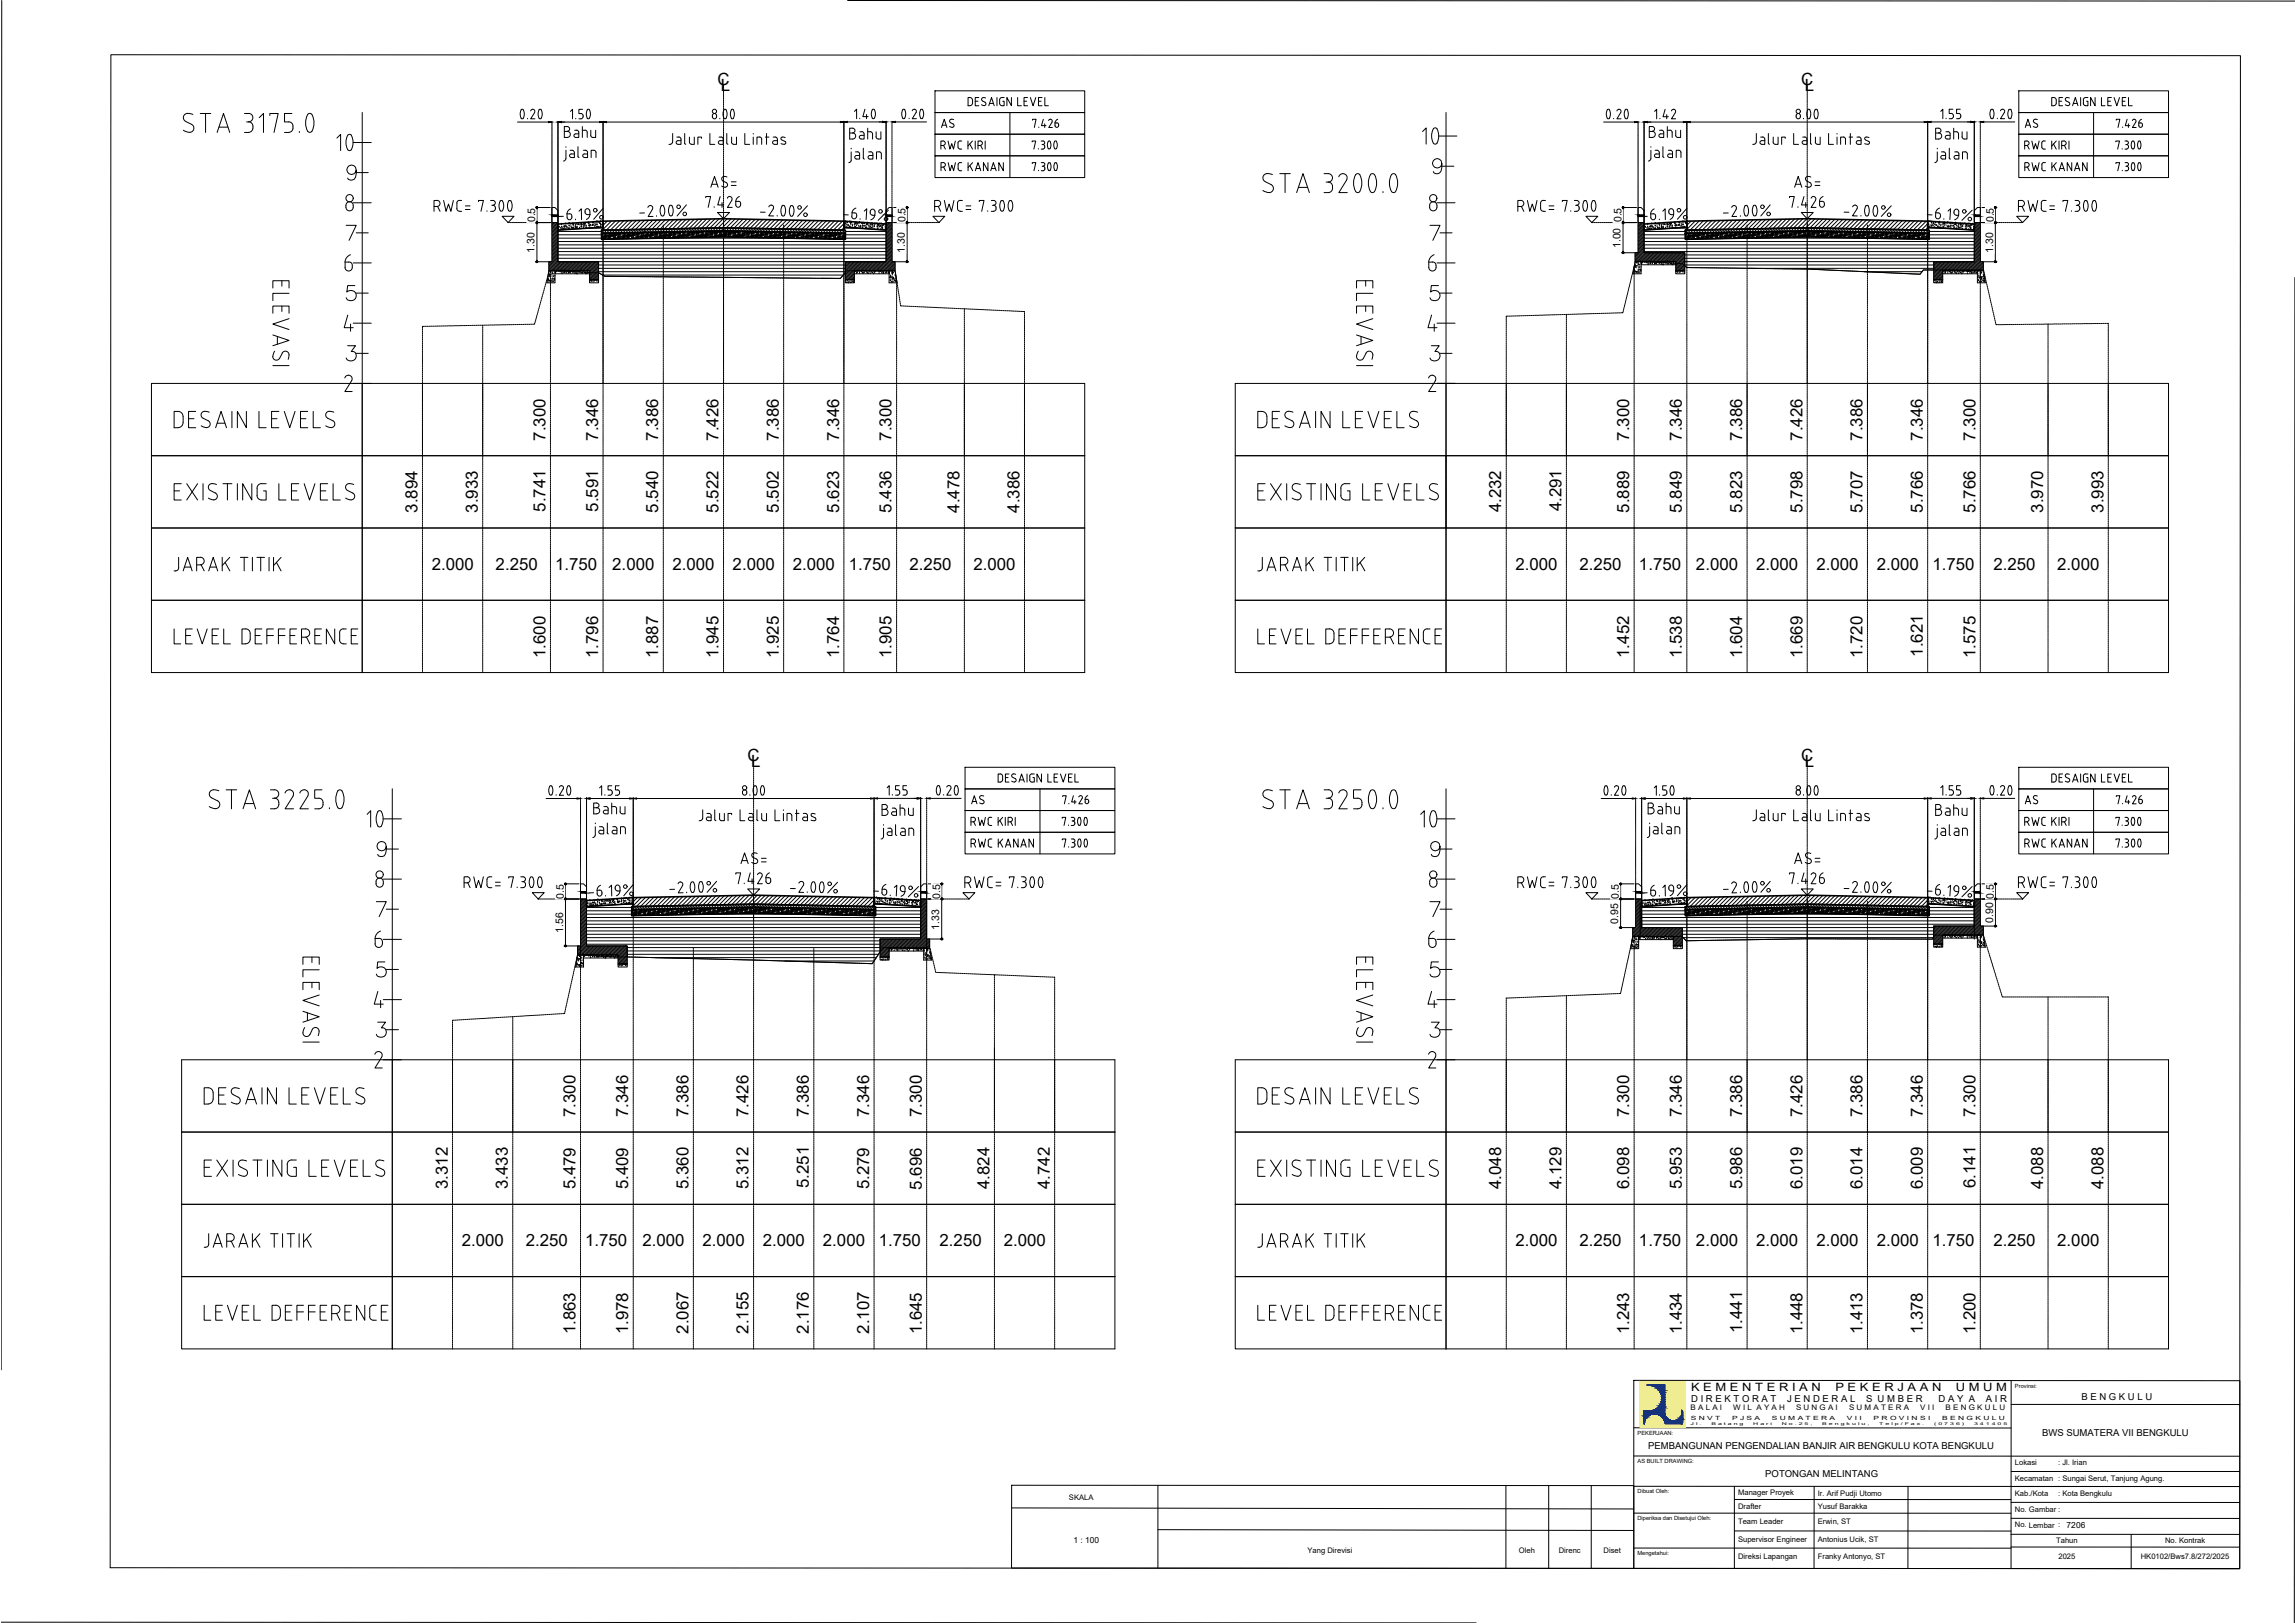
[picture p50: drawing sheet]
<svg xmlns="http://www.w3.org/2000/svg" width="420mm" height="297mm" viewBox="0 0 420 297" stroke-linecap="round" stroke-linejoin="round" font-family="sans-serif">
<defs><g id="words">
<g font-size="9.7">
<text x="256.8" y="28.9">10</text>
<text x="63.9" y="153.8">10</text>
<text x="256.5" y="153.8">10</text>
</g>
<text font-size="9.3" x="58.2" y="30">10</text>
<g font-size="6.6">
<text x="91.7" y="23.6">0.20</text>
<text x="161.6" y="23.6">0.20</text>
<text x="290.7" y="23.6">0.20</text>
<text x="360.9" y="23.6">0.20</text>
<text x="97" y="147.5">0.20</text>
<text x="167.9" y="147.5">0.20</text>
<text x="290.3" y="147.5">0.20</text>
<text x="360.9" y="147.5">0.20</text>
</g>
<g font-size="6.2">
<text x="171.4" y="25.4">AS</text>
<text x="370.1" y="25.4">AS</text>
<text x="31" y="119.2">LEVEL DEFFERENCE</text>
<text x="229.3" y="119.2">LEVEL DEFFERENCE</text>
<text x="177.1" y="149.2">AS</text>
<text x="375" y="149.2" transform="rotate(-90 375 149.2)">AS</text>
</g>
<g font-size="5.7">
<text x="36.3" y="242.7">LEVEL DEFFERENCE</text>
<text x="229.3" y="242.7">LEVEL DEFFERENCE</text>
</g>
<g font-size="3.1">
<text x="131.4" y="15.5">C</text>
<text x="132" y="16.6">L</text>
<text x="329.8" y="15.5">C</text>
<text x="330.4" y="16.6">L</text>
<text x="99.9" y="80.6" transform="rotate(-90 99.9 80.6)">7.300</text>
<text x="109.5" y="80.7" transform="rotate(-90 109.5 80.7)">7.346</text>
<text x="120.5" y="80.7" transform="rotate(-90 120.5 80.7)">7.386</text>
<text x="131.6" y="80.7" transform="rotate(-90 131.6 80.7)">7.426</text>
<text x="142.6" y="80.7" transform="rotate(-90 142.6 80.7)">7.386</text>
<text x="153.6" y="80.7" transform="rotate(-90 153.6 80.7)">7.346</text>
<text x="163.2" y="80.6" transform="rotate(-90 163.2 80.6)">7.300</text>
<text x="298.3" y="80.6" transform="rotate(-90 298.3 80.6)">7.300</text>
<text x="307.9" y="80.7" transform="rotate(-90 307.9 80.7)">7.346</text>
<text x="318.9" y="80.7" transform="rotate(-90 318.9 80.7)">7.386</text>
<text x="330" y="80.7" transform="rotate(-90 330 80.7)">7.426</text>
<text x="341" y="80.7" transform="rotate(-90 341 80.7)">7.386</text>
<text x="352" y="80.7" transform="rotate(-90 352 80.7)">7.346</text>
<text x="361.7" y="80.6" transform="rotate(-90 361.7 80.6)">7.300</text>
<text x="76.4" y="93.9" transform="rotate(-90 76.4 93.9)">3.894</text>
<text x="87.5" y="93.9" transform="rotate(-90 87.5 93.9)">3.933</text>
<text x="99.9" y="93.6" transform="rotate(-90 99.9 93.6)">5.741</text>
<text x="109.5" y="93.6" transform="rotate(-90 109.5 93.6)">5.591</text>
<text x="120.5" y="93.9" transform="rotate(-90 120.5 93.9)">5.540</text>
<text x="131.6" y="93.9" transform="rotate(-90 131.6 93.9)">5.522</text>
<text x="142.6" y="93.9" transform="rotate(-90 142.6 93.9)">5.502</text>
<text x="153.6" y="93.9" transform="rotate(-90 153.6 93.9)">5.623</text>
<text x="163.2" y="93.9" transform="rotate(-90 163.2 93.9)">5.436</text>
<text x="175.6" y="93.8" transform="rotate(-90 175.6 93.8)">4.478</text>
<text x="186.7" y="93.8" transform="rotate(-90 186.7 93.8)">4.386</text>
<text x="274.8" y="93.8" transform="rotate(-90 274.8 93.8)">4.232</text>
<text x="285.9" y="93.6" transform="rotate(-90 285.9 93.6)">4.291</text>
<text x="298.3" y="93.9" transform="rotate(-90 298.3 93.9)">5.889</text>
<text x="307.9" y="93.9" transform="rotate(-90 307.9 93.9)">5.849</text>
<text x="318.9" y="93.9" transform="rotate(-90 318.9 93.9)">5.823</text>
<text x="330" y="93.9" transform="rotate(-90 330 93.9)">5.798</text>
<text x="341" y="93.9" transform="rotate(-90 341 93.9)">5.707</text>
<text x="352" y="93.9" transform="rotate(-90 352 93.9)">5.766</text>
<text x="361.7" y="93.9" transform="rotate(-90 361.7 93.9)">5.766</text>
<text x="374.1" y="93.9" transform="rotate(-90 374.1 93.9)">3.970</text>
<text x="385.1" y="93.9" transform="rotate(-90 385.1 93.9)">3.993</text>
<text x="79" y="104.3">2.000</text>
<text x="90.7" y="104.3">2.250</text>
<text x="101.6" y="104.3">1.750</text>
<text x="112.1" y="104.3">2.000</text>
<text x="123.1" y="104.3">2.000</text>
<text x="134.1" y="104.3">2.000</text>
<text x="145.2" y="104.3">2.000</text>
<text x="155.4" y="104.3">1.750</text>
<text x="166.5" y="104.3">2.250</text>
<text x="178.2" y="104.3">2.000</text>
<text x="277.4" y="104.3">2.000</text>
<text x="289.2" y="104.3">2.250</text>
<text x="300.1" y="104.3">1.750</text>
<text x="310.5" y="104.3">2.000</text>
<text x="321.5" y="104.3">2.000</text>
<text x="332.5" y="104.3">2.000</text>
<text x="343.6" y="104.3">2.000</text>
<text x="353.8" y="104.3">1.750</text>
<text x="364.9" y="104.3">2.250</text>
<text x="376.6" y="104.3">2.000</text>
<text x="99.9" y="120.4" transform="rotate(-90 99.9 120.4)">1.600</text>
<text x="109.5" y="120.4" transform="rotate(-90 109.5 120.4)">1.796</text>
<text x="120.5" y="120.4" transform="rotate(-90 120.5 120.4)">1.887</text>
<text x="131.6" y="120.4" transform="rotate(-90 131.6 120.4)">1.945</text>
<text x="142.6" y="120.4" transform="rotate(-90 142.6 120.4)">1.925</text>
<text x="153.6" y="120.4" transform="rotate(-90 153.6 120.4)">1.764</text>
<text x="163.2" y="120.4" transform="rotate(-90 163.2 120.4)">1.905</text>
<text x="298.3" y="120.4" transform="rotate(-90 298.3 120.4)">1.452</text>
<text x="307.9" y="120.4" transform="rotate(-90 307.9 120.4)">1.538</text>
<text x="318.9" y="120.4" transform="rotate(-90 318.9 120.4)">1.604</text>
<text x="330" y="120.4" transform="rotate(-90 330 120.4)">1.669</text>
<text x="341" y="120.4" transform="rotate(-90 341 120.4)">1.720</text>
<text x="352" y="120.2" transform="rotate(-90 352 120.2)">1.621</text>
<text x="361.7" y="120.4" transform="rotate(-90 361.7 120.4)">1.575</text>
<text x="136.9" y="139.3">C</text>
<text x="137.5" y="140.4">L</text>
<text x="329.8" y="139.3">C</text>
<text x="330.4" y="140.4">L</text>
<text x="105.4" y="204.4" transform="rotate(-90 105.4 204.4)">7.300</text>
<text x="115" y="204.4" transform="rotate(-90 115 204.4)">7.346</text>
<text x="126" y="204.4" transform="rotate(-90 126 204.4)">7.386</text>
<text x="137.1" y="204.4" transform="rotate(-90 137.1 204.4)">7.426</text>
<text x="148.1" y="204.4" transform="rotate(-90 148.1 204.4)">7.386</text>
<text x="159.1" y="204.4" transform="rotate(-90 159.1 204.4)">7.346</text>
<text x="168.7" y="204.4" transform="rotate(-90 168.7 204.4)">7.300</text>
<text x="298.3" y="204.4" transform="rotate(-90 298.3 204.4)">7.300</text>
<text x="307.9" y="204.4" transform="rotate(-90 307.9 204.4)">7.346</text>
<text x="318.9" y="204.4" transform="rotate(-90 318.9 204.4)">7.386</text>
<text x="330" y="204.4" transform="rotate(-90 330 204.4)">7.426</text>
<text x="341" y="204.4" transform="rotate(-90 341 204.4)">7.386</text>
<text x="352" y="204.4" transform="rotate(-90 352 204.4)">7.346</text>
<text x="361.7" y="204.4" transform="rotate(-90 361.7 204.4)">7.300</text>
<text x="82" y="217.6" transform="rotate(-90 82 217.6)">3.312</text>
<text x="93" y="217.6" transform="rotate(-90 93 217.6)">3.433</text>
<text x="105.4" y="217.7" transform="rotate(-90 105.4 217.7)">5.479</text>
<text x="115" y="217.7" transform="rotate(-90 115 217.7)">5.409</text>
<text x="126" y="217.6" transform="rotate(-90 126 217.6)">5.360</text>
<text x="137.1" y="217.6" transform="rotate(-90 137.1 217.6)">5.312</text>
<text x="148.1" y="217.4" transform="rotate(-90 148.1 217.4)">5.251</text>
<text x="159.1" y="217.7" transform="rotate(-90 159.1 217.7)">5.279</text>
<text x="168.8" y="217.7" transform="rotate(-90 168.8 217.7)">5.696</text>
<text x="181.2" y="217.6" transform="rotate(-90 181.2 217.6)">4.824</text>
<text x="192.2" y="217.6" transform="rotate(-90 192.2 217.6)">4.742</text>
<text x="274.8" y="217.6" transform="rotate(-90 274.8 217.6)">4.048</text>
<text x="285.9" y="217.6" transform="rotate(-90 285.9 217.6)">4.129</text>
<text x="298.3" y="217.6" transform="rotate(-90 298.3 217.6)">6.098</text>
<text x="307.9" y="217.6" transform="rotate(-90 307.9 217.6)">5.953</text>
<text x="318.9" y="217.6" transform="rotate(-90 318.9 217.6)">5.986</text>
<text x="330" y="217.6" transform="rotate(-90 330 217.6)">6.019</text>
<text x="341" y="217.6" transform="rotate(-90 341 217.6)">6.014</text>
<text x="352" y="217.6" transform="rotate(-90 352 217.6)">6.009</text>
<text x="361.7" y="217.4" transform="rotate(-90 361.7 217.4)">6.141</text>
<text x="374.1" y="217.6" transform="rotate(-90 374.1 217.6)">4.088</text>
<text x="385.1" y="217.6" transform="rotate(-90 385.1 217.6)">4.088</text>
<text x="84.5" y="228.1">2.000</text>
<text x="96.2" y="228.1">2.250</text>
<text x="107.1" y="228.1">1.750</text>
<text x="117.6" y="228.1">2.000</text>
<text x="128.6" y="228.1">2.000</text>
<text x="139.7" y="228.1">2.000</text>
<text x="150.7" y="228.1">2.000</text>
<text x="160.9" y="228.1">1.750</text>
<text x="172" y="228.1">2.250</text>
<text x="183.7" y="228.1">2.000</text>
<text x="277.4" y="228.1">2.000</text>
<text x="289.2" y="228.1">2.250</text>
<text x="300.1" y="228.1">1.750</text>
<text x="310.5" y="228.1">2.000</text>
<text x="321.5" y="228.1">2.000</text>
<text x="332.5" y="228.1">2.000</text>
<text x="343.6" y="228.1">2.000</text>
<text x="353.8" y="228.1">1.750</text>
<text x="364.9" y="228.1">2.250</text>
<text x="376.6" y="228.1">2.000</text>
<text x="105.4" y="244.2" transform="rotate(-90 105.4 244.2)">1.863</text>
<text x="115" y="244.2" transform="rotate(-90 115 244.2)">1.978</text>
<text x="126" y="244.1" transform="rotate(-90 126 244.1)">2.067</text>
<text x="137.1" y="244.1" transform="rotate(-90 137.1 244.1)">2.155</text>
<text x="148.1" y="244.1" transform="rotate(-90 148.1 244.1)">2.176</text>
<text x="159.1" y="244.1" transform="rotate(-90 159.1 244.1)">2.107</text>
<text x="168.7" y="244.2" transform="rotate(-90 168.7 244.2)">1.645</text>
<text x="298.3" y="244.2" transform="rotate(-90 298.3 244.2)">1.243</text>
<text x="307.9" y="244.2" transform="rotate(-90 307.9 244.2)">1.434</text>
<text x="319" y="244" transform="rotate(-90 319 244)">1.441</text>
<text x="330" y="244.2" transform="rotate(-90 330 244.2)">1.448</text>
<text x="341" y="244.2" transform="rotate(-90 341 244.2)">1.413</text>
<text x="352" y="244.2" transform="rotate(-90 352 244.2)">1.378</text>
<text x="361.7" y="244.2" transform="rotate(-90 361.7 244.2)">1.200</text>
</g>
<g font-size="2.1">
<text x="309.6" y="254.6">K E M E N T E R I A N</text>
<text x="336" y="254.6">P E K E R J A A N</text>
<text x="358.1" y="254.6">U M U M</text>
</g>
<g font-size="1.9">
<text x="98" y="40.7" transform="rotate(-90 98 40.7)">0.5</text>
<text x="165.8" y="40.7" transform="rotate(-90 165.8 40.7)">0.5</text>
<text x="296.8" y="40.7" transform="rotate(-90 296.8 40.7)">0.5</text>
<text x="365" y="40.7" transform="rotate(-90 365 40.7)">0.5</text>
<text x="97.9" y="46.3" transform="rotate(-90 97.9 46.3)">1.30</text>
<text x="165.6" y="46.3" transform="rotate(-90 165.6 46.3)">1.30</text>
<text x="296.7" y="45.4" transform="rotate(-90 296.7 45.4)">1.00</text>
<text x="364.9" y="46.3" transform="rotate(-90 364.9 46.3)">1.30</text>
<text x="103.2" y="164.5" transform="rotate(-90 103.2 164.5)">0.5</text>
<text x="172.1" y="164.5" transform="rotate(-90 172.1 164.5)">0.5</text>
<text x="296.4" y="164.5" transform="rotate(-90 296.4 164.5)">0.5</text>
<text x="365" y="164.5" transform="rotate(-90 365 164.5)">0.5</text>
<text x="103.1" y="170.8" transform="rotate(-90 103.1 170.8)">1.56</text>
<text x="172" y="170.1" transform="rotate(-90 172 170.1)">1.33</text>
<text x="296.3" y="169" transform="rotate(-90 296.3 169)">0.95</text>
<text x="364.9" y="168.9" transform="rotate(-90 364.9 168.9)">0.90</text>
</g>
<g font-size="1.7">
<text x="309.6" y="256.5">D I R E K T O R A T</text>
<text x="327.2" y="256.5">J E N D E R A L</text>
<text x="341.6" y="256.6">S U M B E R</text>
<text x="354.9" y="256.6">D A Y A</text>
<text x="363.5" y="256.6">A I R</text>
<text x="381" y="256.3">B E N G K U L U</text>
<text x="373.8" y="262.8">BWS SUMATERA VII BENGKULU</text>
<text x="301.7" y="265.2">PEMBANGUNAN PENGENDALIAN BANJIR AIR BENGKULU KOTA BENGKULU</text>
<text x="323.2" y="270.3">POTONGAN MELINTANG</text>
</g>
<g font-size="1.5">
<text x="378.4" y="279.6">7206</text>
<text x="196.5" y="282.5">1 : 100</text>
</g>
<g font-size="1.4">
<text x="309.5" y="258.1">B A L A I</text>
<text x="317.3" y="258.1">W I L A Y A H</text>
<text x="328.8" y="258.1">S U N G A I</text>
<text x="338.5" y="258.1">S U M A T E R A</text>
<text x="351.5" y="258.1">V I I</text>
<text x="356.2" y="258.1">B E N G K U L U</text>
<text x="368.9" y="268.2">Lokasi</text>
<text x="376.8" y="268.2">: Jl. Irian</text>
<text x="195.7" y="274.5">SKALA</text>
<text x="318.2" y="273.7">Manager Proyek</text>
<text x="332.8" y="273.7">Ir. Arif Pudji Utomo</text>
<text x="368.9" y="271">Kecamatan : Sungai Serut, Tanjung Agung.</text>
<text x="368.9" y="273.7">Kab./Kota</text>
<text x="376.8" y="273.7">: Kota Bengkulu</text>
<text x="318.2" y="276.1">Drafter</text>
<text x="318.2" y="278.9">Team Leader</text>
<text x="332.8" y="276.1">Yusuf Barakka</text>
<text x="332.8" y="279">Erwin, ST</text>
<text x="368.9" y="276.6">No. Gambar :</text>
<text x="368.9" y="279.6">No. Lembar :</text>
<text x="239.4" y="284.1">Yang Direvisi</text>
<text x="278.1" y="284.2">Oleh</text>
<text x="285.4" y="284.2">Direnc</text>
<text x="293.6" y="284.2">Diset</text>
<text x="318.2" y="282.2">Supervisor Engineer</text>
<text x="318.2" y="285.3">Direksi Lapangan</text>
<text x="332.8" y="282.2">Antonius Ucik, ST</text>
<text x="332.8" y="285.4">Franky Antonyo, ST</text>
<text x="376.4" y="282.4">Tahun</text>
<text x="376.9" y="285.4">2025</text>
<text x="391.9" y="285.4">HK0102/Bws7.8/272/2025</text>
<text x="396.4" y="282.4">No. Kontrak</text>
</g>
<g font-size="1">
<text x="368.9" y="253.9">Provinsi:</text>
<text x="299.8" y="262.6">PEKERJAAN:</text>
<text x="309.5" y="259.8">S N V T</text>
<text x="317.1" y="259.8">P J S A</text>
<text x="324.4" y="259.8">S U M A T E R A</text>
<text x="338.1" y="259.8">V I I</text>
<text x="343" y="259.8">P R O V I N S I</text>
<text x="355.6" y="259.8">B E N G K U L U</text>
<text x="299.8" y="267.8">AS BUILT DRAWING:</text>
<text x="299.8" y="273.3">Dibuat Oleh:</text>
<text x="299.8" y="278.2">Diperiksa dan Disetujui Oleh:</text>
<text x="299.8" y="284.6">Mengetahui:</text>
</g>
<g font-size=".7">
<text x="309.5" y="260.9">J l .</text>
<text x="313.3" y="260.9">B a t a n g</text>
<text x="321" y="260.9">H a r i</text>
<text x="326.2" y="260.9">N o . 2 5 ,</text>
<text x="333.6" y="260.9">B e n g k u l u ,</text>
<text x="344" y="260.9">T e l p / F a x .</text>
<text x="354.1" y="260.9">( 0 7 3 6 )</text>
<text x="361.4" y="260.9">3 4 1 4 0 5</text>
</g>
</g></defs>
<!-- layer: C-ROAD-LINK -->
<g fill="none" stroke="#000" stroke-width=".18">
<path d="M100.3 51.3h.1M100.3 51.7h.1M100.3 51.2h.1M100.4 51.2h.1M100.4 50.7h.1M100.4 50.3h.1M100.5 50.3h.1M100.5 49.6l-.4 2.2h1.5v-2.2M100.5 51.3h-.1h.1M100.5 49.7h.1M100.5 50.2h.1M100.6 50.6h.1"/>
<path d="M100.6 51.5h.1M100.6 50.3h.1M100.7 50.7h.1M100.8 49.7h.1M100.8 51.5h.1M100.8 50.3l.1-.1zM100.8 51.7h.1M100.8 51.3v.1l.1-.1M100.9 49.9h.1M100.9 49.6h.1M101 40.7h1.2v7.2h7.4v3.3h-1.7v-1.6h-7.4v-1.7h.5zM101 51.1h.1"/>
<path d="M101 51.5h.1M101 51.3h.1M101.1 50.6h.1M101.1 50.1h.1M101.1 50.2h.1M101.1 49.7h.1M101.2 50.1h.1M101.2 51.6h.1M101.2 51.1h.1M101.2 51h.1M101.3 50.2h.1M101.3 50.6h.1"/>
<path d="M101.3 51.5h.1M101.4 49.6h.1M101.5 51.1h-.1l.1-.1v.1M101.6 51.1h.1M101.6 51.3h.1M101.6 50.6h.1M101.6 49.6h.1M101.7 49.9h.1M101.8 49.8h.1M101.9 49.7h.1M102.2 49.7h.1M102.3 49.6h.1"/>
<path d="M102.5 49.8h.1M102.6 49.6h.1zM102.6 49.7h.1M102.8 50.1h.1M102.9 49.6h.1M102.9 50h.1M103 49.7h.1M103.1 49.6h.1M103.2 49.9l.1-.1zM103.3 49.8h.1M103.3 49.6h.1M103.5 49.6h.1"/>
<path d="M103.6 49.9h.1M103.7 49.9h.1M103.8 49.6h.1M104 49.6h.1M104 50h.1M104.1 49.6h-.1M104.1 49.9l.1-.2v.2zM104.1 49.8h.1M104.4 49.9h.1M104.4 50h.1M104.5 49.8h.1M104.5 49.6h.1"/>
<path d="M104.8 49.8h.1M104.9 49.9h.1M105.1 49.6h.1M105.1 49.7h.1M105.2 50l.1-.1zM105.3 49.7h.1M105.3 49.6h.1M105.6 50.1l.1-.1zM105.6 49.9h.1M105.8 49.6h.1M105.8 49.8h.1M106 49.7h.1"/>
<path d="M106 49.7v.1zM106.2 49.7h.1M106.3 49.9h.1M106.5 49.6h.1M106.5 50h.1M106.7 50h.1M106.7 49.7h.1M106.8 49.7h.1M107 49.9l.1-.1zM107.1 49.9h.1M107.2 49.9h.1M107.3 50.1h.1"/>
<path d="M107.5 49.9h.1M107.5 49.8h.1M107.5 50.1h.1M107.6 49.6h.1M107.8 50h.1M107.9 49.8h.1M108 51.4h.1M108.2 51.5h.1M108.3 51.5h.1M108.5 51.3h.1M108.6 51.6h.1M108.8 51.4h.1"/>
<path d="M108.8 51.5h.1M108.9 51.2h.1M109.1 51.4h.1M109.2 51.3h.1M109.3 51.5h.1M109.5 51.5h.1M154.8 47.9h7.4v-7.2h1.1v7.2h.6v1.7h-7.5v1.6h-1.6zM154.9 51.4h.1M155 51.7l.1-.1zM155.2 51.4h.1M155.3 51.8h.1M155.3 51.7h.1"/>
<path d="M155.5 51.7h.1M155.7 51.8h.1M155.7 51.3h.1M155.9 51.7h.1M155.9 51.3h.1M156.1 51.6h.1M156.2 51.2h.1M156.2 51.7h.1M156.3 51.7h.1M156.7 49.7h.1M156.8 50.1h.1M156.8 49.6h.1"/>
<path d="M156.9 49.7h.1M156.9 49.8v.1zM157.4 50h.1M157.4 49.7h.1M157.7 49.7h.1zM157.8 49.6h.1M157.9 49.9h.1M158.1 50h.1M158.1 49.6h.1M158.2 49.9h.1M158.5 49.6h.1M158.6 49.9h.1"/>
<path d="M158.8 49.9h.1M158.9 49.9v.1zM159.1 49.8h.1M159.3 49.6h.1M159.3 50.1h.1M159.5 49.8h.1M159.7 49.9l.1-.1zM159.9 50.1h.1M160 49.7h.1M160.1 49.9h.1M160.2 49.7h.1M160.4 49.6h.1"/>
<path d="M160.8 49.7h.1M160.9 49.6h.1M160.9 50.1h.1M161 49.6h.1M161 49.8h.1M161.2 49.6l.1 .1h-.2zM161.4 50h.1M161.5 49.7h.1M161.6 50h.1M161.7 50l.1-.1zM161.8 49.9h.1M161.8 49.7h.1"/>
<path d="M162.1 50h.1M162.3 49.9h.1M162.3 49.7h.1M162.4 49.9h.1M162.8 49.8l-.2 .1h.2M162.8 49.6v2.2h1.4l-.3-2.2M162.8 50h.1M162.8 50.8h.1M162.9 50.2h.1M162.9 49.7h.1M163 51.4h.1M163 49.6h.1"/>
<path d="M163 50.7h.1M163 50.5h.1M163 50.8h.2zM163.2 51.6h.1M163.2 49.6h.1M163.3 50.7h.1M163.3 51.7h.1M163.3 51.3h.1M163.3 49.9h.1M163.3 50.8h.1M163.4 49.9h.1M163.4 50.3h.1"/>
<path d="M163.4 50.1h.1M163.4 49.8l.1 .1M163.5 49.8h-.1M163.5 49.8l-.1 .1M163.5 51.6h.1M163.5 50.8l.1 .1h-.2zM163.5 51.1h.1M163.6 50h.1M163.6 51l-.1 .1M163.6 50.9h.1M163.7 51.4h.1M163.8 51.2h.1"/>
<path d="M163.9 50.4h.1M163.9 51.4h.1h-.1M163.9 51h.1M163.9 50.5h.1M164 50.7h.1M164 51.1h.1M164 51.6h.1M164 51.5h.1M164.1 51.5h.1M299.1 49.6h.1M299.2 49.6h.1M299.2 49.5h.1"/>
<path d="M299.2 50h.1M299.2 49.1h.1M299.2 48.6h.1M299.3 49.5h.1M299.3 49.6h.1h-.1M299.3 48.7h.1M299.3 47.9l-.3 2.2h1.4v-2.2M299.4 48.5h.1M299.4 48h.1M299.4 48.9h.1M299.4 49.8h.1M299.5 48.6l-.1 .1 .1-.1"/>
<path d="M299.6 49h.1M299.6 48.1h.1M299.6 49.8h.1M299.6 48.6h.1M299.7 50h.1M299.7 48.2h.1M299.7 49.7h.1M299.8 48h.1M299.9 49.9h.1M299.9 40.7h1.1v5.6h7.4v3.3h-1.6v-1.7h-7.5v-1.6h.6zM299.9 49.4h.1M299.9 48.5h.1"/>
<path d="M299.9 49.7h.1M299.9 49h.1M300 48h.1M300 48.4h.1M300 50h.1M300.1 49.5h.1M300.1 49.4h.1M300.1 48.5h.1M300.2 49h.1M300.2 49.9h.1M300.3 47.9h.1M300.4 49.3v.2l-.2-.1z"/>
<path d="M300.4 49.4h.1M300.4 47.9h.1M300.4 49.7h.1M300.4 48.9h.1M300.5 48.2h.1M300.6 48.2h.1M300.7 48.1h.1M301.1 48h.1M301.2 47.9h.1M301.4 48.1h.1M301.5 48.1h.1M301.5 47.9h.1"/>
<path d="M301.7 48.4h.1M301.8 48.4h.1M301.8 47.9h.1M301.8 48h.1M301.9 47.9h.1M302.1 48.2h.1zM302.2 48.1h.1M302.2 48h.1M302.4 47.9h.1M302.5 48.3h.1M302.6 48h.1M302.9 47.9h-.1"/>
<path d="M302.9 48.4h.1M302.9 48.2h.1M303 48.1l-.1 .1zM303.2 48.2h.1M303.2 48.3h.1M303.3 48.1h.1M303.4 48h.1M303.7 48.2h.1M303.8 48.2h.1M303.9 47.9h.1M303.9 48.1h.1M304.1 48.3h.1z"/>
<path d="M304.1 48h.1M304.2 48h.1M304.4 48.4l.1-.1v.2zM304.4 48.2h.1M304.6 48h.1M304.7 48.1h.1M304.9 48h.1M304.9 48.1h.1M305 48.1h.1M305.2 48.2h.1M305.3 47.9h.1M305.3 48.4h.1"/>
<path d="M305.5 48.4h.1M305.5 48h.1M305.6 48.1h.1M305.9 48.1l-.1 .1zM305.9 48.3h.1M306 48.3h.1M306.1 48.4h.1zM306.3 48.2h.1M306.4 48.1h.1M306.4 48.4h.1M306.4 47.9h.1M306.7 48.3h.1"/>
<path d="M306.8 48.2h.1M306.9 49.8h.1M307.1 49.8h.1M307.3 49.6h.1M307.4 49.9h.1M307.6 49.8h.1M307.8 49.6h.1M308 49.7h.1M308.1 49.6h.1M308.1 49.9h.1M308.4 49.8h.1M354 47.9h7.4l.1-7.2h1.1v7.2h.5v1.7h-7.4v1.6h-1.7z"/>
<path d="M354.1 51.4h.1M354.2 51.7l.1-.1zM354.4 51.4h.1M354.5 51.8h.1M354.5 51.7h.1M354.7 51.7h.1M355 51.8h.1M355 51.3h.1M355.1 51.3h.1M355.1 51.7h.1M355.3 51.6h.1M355.4 51.2h.1"/>
<path d="M355.5 51.7h.1M355.9 49.7h.1M356.1 50.1h.1M356.1 49.6h.1M356.2 49.7h.1M356.2 49.8l-.1 .1zM356.6 50h.1M356.6 49.7h.1M356.9 49.7h.1zM357 49.6h.1M357.1 49.9h.1zM357.3 50h.1"/>
<path d="M357.3 49.6h.1M357.5 49.9h.1M357.8 49.6h.1M357.8 49.9h.1M358 49.9h.1M358.2 49.9l-.1 .1zM358.4 49.8h.1M358.5 49.6h.1M358.6 50.1h.1M358.8 49.8h.1M358.9 49.9l.1-.1zM359.1 50.1h.1"/>
<path d="M359.2 49.7h.1M359.4 49.9h.1M359.5 49.7h.1M359.6 49.6h.1M360 49.7h.1M360.1 49.6h.1M360.2 50.1h.1M360.2 49.6h.1M360.2 49.8h.1M360.5 49.6v.1h-.1zM360.6 50h.1M360.8 49.7h.1"/>
<path d="M360.9 50h.1M360.9 50l.1-.1zM361 49.9h.1M361 49.7h.1M361.3 50h.1M361.5 49.7h.1M361.5 49.9h.1M361.6 49.9h.1M362 49.8v.1h-.1zM362 49.6v2.2h1.5l-.4-2.2M362 50h.1M362.1 50.8h.1"/>
<path d="M362.1 50.2h.1M362.1 49.7h.1M362.2 51.4h.1M362.2 49.6h.1M362.3 50.7h.1M362.3 50.5h.1M362.3 50.8h.1zM362.4 51.6h.1M362.5 49.6h.1M362.5 50.7h.1M362.5 51.7h.1M362.6 51.3h.1"/>
<path d="M362.6 49.9h.1M362.6 51.7h.1M362.6 50.3h.1M362.6 50.8h.1M362.6 50h.1M362.6 50.1h.1M362.7 50.9l.1-.1v.1zM362.7 49.8h-.1M362.8 51.6h.1M362.8 51.1h.1M362.8 50h.1M362.8 51v.1"/>
<path d="M362.8 50.9h.1M363 51.4h.1M363.1 51.2h.1M363.1 50.4h.1M363.1 51.4h.1zM363.1 50.5h.1M363.1 51h.1M363.3 51.6h.1M363.3 50.7h.1M363.3 51.1h.1M363.3 51.5h.1M363.4 51.5h.1"/>
<path d="M105.5 176.5h.1M105.6 176.5h.1M105.6 176.4h.1M105.6 176.9h.1M105.6 175.9h.1M105.6 175.5h.1M105.7 176.5h.1zM105.7 175.6h.1M105.7 174.8l-.4 2.2h1.5v-2.2M105.8 175.4h.1M105.8 174.9h.1M105.8 175.8h.1"/>
<path d="M105.8 176.7h.1M105.9 175.5l-.1 .1 .1-.1M105.9 175.9h.1M106 174.9h.1M106 176.7h.1M106 175.5h.1zM106.1 176.5l-.1 .1 .1-.1M106.1 176.9h.1M106.1 175.1h.1M106.1 174.9h.1M106.3 176.8h.1M106.3 176.6h.1"/>
<path d="M106.3 164.5h1.1v8.6h7.4v3.3h-1.6v-1.6h-7.5v-1.7h.6zM106.3 176.3h.1M106.3 175.4h.1M106.3 175.8h.1M106.3 174.9h.1M106.4 175.3h.1M106.4 176.8h.1M106.4 176.3h.1M106.5 176.3h.1M106.5 175.4h.1M106.6 175.8h.1M106.6 176.7h.1"/>
<path d="M106.6 176.3h.1M106.6 176.3l.1-.1v.1M106.7 174.8h.1M106.8 175.8h.1M106.8 176.3h.1M106.8 174.8h.1M106.8 176.6h.1M106.9 175.1h.1M107 175h.1M107.1 174.9h.1M107.4 174.9h.1M107.5 174.8h.1"/>
<path d="M107.8 175h.1M107.9 174.8h.1M107.9 174.9h.1M108.1 175.3h.1M108.2 174.8h.1M108.2 174.9h.1M108.3 174.8h.1M108.5 175.1v-.1zM108.6 174.8h.1M108.6 175h.1M108.8 174.8h.1M108.9 175.2h.1"/>
<path d="M109 174.8h.1M109.2 174.8h.1M109.3 175.2h.1M109.3 175.1l.1-.1v.1zM109.3 175h.1M109.6 175.1h.1M109.6 175.2h.1M109.7 175h.1M109.8 174.9h.1M110.1 175.1h.1M110.2 175.1h.1M110.3 174.8h.1"/>
<path d="M110.3 175h.1M110.5 175.2l.1-.1zM110.5 174.9h.1M110.8 175.1h.1M110.9 175.2v.1h-.1zM111 174.9h.1M111 175h.1M111.2 175l.1-.1zM111.3 174.9h.1M111.4 175h.1M111.6 175.1h.1M111.7 174.8h.1"/>
<path d="M111.7 175.2h.1M111.9 175.2h.1M111.9 174.9h.1M112 175h.1M112.3 175l-.1 .1zM112.3 175.2h.1M112.4 175.2h.1M112.5 175.3h.1M112.7 175.1h.1M112.8 175h.1M112.8 175.3h.1M112.8 174.8h.1"/>
<path d="M113.1 175.2h.1M113.2 175.1h.1M113.3 176.6h.1M113.5 176.7h.1M113.7 176.5h.1M113.8 176.8h.1M114 176.6h.1M114 176.7h.1M114.2 176.4h.1M114.3 176.6h.1M114.5 176.5h.1M114.5 176.7h.1"/>
<path d="M114.8 176.7h.1M161.1 171.9h7.5v-7.4h1.1v7.4h.5v1.6h-7.4v1.7h-1.7zM161.2 175.3h.1M161.3 175.6h.1zM161.5 175.3h.1M161.6 175.7h.1M161.8 175.6h.1M162.1 175.2h.1M162.1 175.7h.1M162.2 175.7h.1M162.2 175.2h.1M162.5 175.5h.1"/>
<path d="M162.5 175.2h.1M162.6 175.6h.1M163 173.7h.1M163.2 174h.1M163.2 173.6h.1M163.3 173.6h.1M163.3 173.7l-.1 .1zM163.7 174h.1M163.7 173.6h.1M164 173.7h.1M164.1 173.5h.1M164.3 173.8l-.1 .1z"/>
<path d="M164.4 174h.1M164.4 173.5h.1M164.6 173.9h.1M164.9 173.6h.1M164.9 173.8h.1M165.1 173.9h.1M165.3 173.9v.1zM165.5 173.7h.1M165.6 173.6h.1M165.7 174h.1M165.9 173.8h.1M166 173.8h.1z"/>
<path d="M166.2 174.1h.1M166.3 173.6h.1M166.4 173.6h.1M166.5 173.9h.1M166.6 173.7h.1M166.7 173.6h.1M167.1 173.7h.1M167.2 173.5h.1M167.3 173.6h.1M167.3 174.1h.1M167.3 173.8h.1M167.6 173.5v.2l-.1-.1z"/>
<path d="M167.7 174h.1M167.9 173.7h.1M168 174h.1M168 173.9h.1zM168.1 173.9h.1M168.1 173.6h.1M168.4 173.9h.1M168.6 173.7h.1M168.6 173.8h.1M168.7 173.9h.1M169.1 173.7v.2h-.1zM169.1 173.5v2.2h1.5l-.4-2.2"/>
<path d="M169.1 173.9h.1M169.2 174.8h.1M169.2 174.1h.1M169.2 173.6h.1M169.3 175.4h.1M169.3 173.5h.1M169.3 175.3h.1M169.4 174.6h.1M169.4 174.5h.1M169.4 174.8h.1zM169.5 175.6h.1M169.6 173.6h.1"/>
<path d="M169.6 174.7h.1M169.7 175.2h.1M169.7 175.7h.1M169.7 174.7h.1M169.7 173.8h.1M169.7 175.6h.1M169.7 173.9v.1M169.7 174.3h.1M169.7 174.1h.1M169.8 174.8l.1 .1v-.2l-.1 .2M169.9 175.5h.1M169.9 174.9v.1"/>
<path d="M169.9 175h.1M169.9 173.9h.1M169.9 174.8h.1M170.1 175.4h.1M170.1 175.2h.1M170.2 174.3h.1M170.2 175h.1M170.2 174.5h.1M170.3 175.3h.1M170.4 175.6h.1M170.4 174.7h.1M170.4 175.1h.1"/>
<path d="M170.4 175.5h.1M170.5 175.5h.1M298.7 173.2h.1M298.7 173.5h.1M298.7 173.1h.1M298.8 172.6h.1M298.8 173h.1M298.8 172.1h.1M298.9 172.2h.1M298.9 171.4l-.4 2.2h1.5v-2.2M298.9 173.1v.1M298.9 172h.1"/>
<path d="M298.9 173.1l-.1 .1M299 171.5h.1M299 172.5h.1M299 173.4h.1M299.1 172.2h.1M299.1 172.5h.1M299.1 173.3h.1M299.2 171.6h.1M299.2 172.1h.1zM299.3 173.5h.1M299.3 173.3h.1M299.3 171.7h.1"/>
<path d="M299.3 171.5h.1M299.4 173.4h.1M299.4 164.5h1.1l.1 5.3h7.4v3.3h-1.7v-1.7h-7.4v-1.6h.5zM299.5 173h.1M299.5 172h.1M299.5 173.2h.1M299.5 172.5h.1M299.5 171.5h.1M299.6 171.9h.1M299.6 173.5h.1M299.6 173h.1M299.6 172.9h.1"/>
<path d="M299.7 172h.1M299.7 172.5h.1M299.8 173.4h.1M299.8 172.9l.1-.1v.2zM299.8 171.4h.1M300 172.9h.1M300 171.4h.1M300 173.2h.1M300 172.4h.1M300.1 171.8h.1M300.2 171.7h.1M300.2 171.6h.1"/>
<path d="M300.3 165.4v6.5M300.6 171.5h.1M300.7 171.4h.1M300.9 171.6h.1M301 171.6h.1M301 171.4h.1M301.1 171.6h.1M301.3 171.9h.1M301.3 171.4h.1M301.4 171.5h.1M301.5 171.5h.1M301.6 171.7h.1z"/>
<path d="M301.8 171.6h.1M301.8 171.5h.1M301.9 171.5h.1M302 171.8h.1M302.1 171.8h.1M302.2 171.5h.1M302.4 171.4h.1M302.5 171.9h.1M302.5 171.7l.1-.1v.1zM302.5 171.7h.1M302.8 171.7h.1M302.8 171.8h.1"/>
<path d="M302.9 171.6h.1M303 171.5h.1M303.3 171.7h.1M303.3 171.8h.1M303.4 171.5h.1M303.5 171.6h.1M303.6 171.8h.1zM303.7 171.5h.1M304 171.9l.1-.1v.2zM304 171.7h.1M304.2 171.5h.1M304.2 171.6h.1"/>
<path d="M304.4 171.6h.1M304.5 171.5l-.1 .1zM304.6 171.6h.1M304.7 171.8h.1M304.9 171.4h.1M304.9 171.9h.1M305.1 171.9h.1M305.1 171.5h.1M305.2 171.6h.1M305.5 171.6l-.1 .1zM305.5 171.8h.1M305.6 171.8h.1"/>
<path d="M305.7 172h.1M305.9 171.7h.1M305.9 171.6h.1M306 171.9h.1M306 171.4h.1M306.2 171.8h.1M306.3 171.7h.1M306.4 173.3h.1M306.6 173.3h.1M306.7 173.4h.1M306.9 173.1h.1M307 173.4h.1"/>
<path d="M307.1 173.3h.1M307.2 173.3h.1M307.3 173.1h.1M307.5 173.2h.1M307.6 173.2h.1M307.7 173.4h.1M307.9 173.3h.1M354 169.5h7.4l.1-5h1.1v5h.5v1.6h-7.4v1.7h-1.7zM354.1 172.9h.1M354.2 173.2h.1zM354.4 172.9h.1M354.5 173.3h.1"/>
<path d="M354.7 173.2h.1M355 173.3h.1M355 172.8h.1M355.1 172.9h.1M355.1 173.3h.1M355.3 173.2h.1M355.4 172.8h.1M355.5 173.3h.1M355.9 171.4h.1M356.1 171.7h.1M356.1 171.2h.1M356.2 171.2h.1"/>
<path d="M356.2 171.4h-.1zM356.6 171.6h.1M356.6 171.2h.1M356.9 171.3h.1zM357 171.2h.1M357.2 171.4l-.1 .1zM357.3 171.6h.1M357.3 171.2h.1M357.5 171.5h.1M357.8 171.2h.1M357.8 171.4h.1M358 171.5h.1"/>
<path d="M358.2 171.5h.1M358.4 171.4h.1M358.5 171.2h.1M358.6 171.7h.1M358.8 171.4h.1M358.9 171.4h.1zM359.1 171.7h.1M359.2 171.3h.1M359.4 171.5h.1M359.5 171.3h.1M359.6 171.2h.1M360 171.3h.1"/>
<path d="M360.1 171.1h.1M360.2 171.7h.1M360.2 171.2h.1M360.2 171.4h.1M360.5 171.1v.2h-.1zM360.6 171.6h.1M360.8 171.3h.1M360.9 171.6h.1M360.9 171.5h.1zM361 171.5h.1M361 171.2h.1M361.3 171.6h.1"/>
<path d="M361.4 165.4v6.5M361.5 171.4h.1M361.5 171.5h.1M361.6 171.5h.1M362 171.4v.1h-.1zM362 171.1v2.2l1.5 .1-.4-2.3M362 171.5h.1M362.1 172.4h.1M362.1 171.8h.1M362.1 171.2h.1M362.2 173h.1M362.2 171.2h.1"/>
<path d="M362.2 172.9h.1M362.3 172.2h.1M362.3 172.1h.1M362.3 172.4h.1zM362.4 173.2h.1M362.5 171.2h.1M362.5 172.3h.1M362.5 171.6h.1M362.5 173.3h.1M362.6 172.8h.1M362.6 171.5h.1M362.6 173.2h.1"/>
<path d="M362.6 171.5v.1M362.6 171.9h.1M362.6 172.4h.1M362.6 171.5l-.1 .1M362.6 171.4h.1M362.6 171.7h.1M362.6 171.4h.1zM362.7 172.5h.1v-.1l-.1 .1M362.8 173.2h.1M362.8 172.7h.1M362.8 172.6v-.1v.1M362.8 171.6h.1"/>
<path d="M362.8 172.5h.1M363 173h.1M363.1 172.8h.1M363.1 172h.1M363.1 173h.1zM363.1 172.1h.1M363.1 172.6h.1M363.3 173.2h.1M363.3 172.3h.1M363.3 172.7h.1M363.3 173.1h.1M363.4 173.1h.1"/>
</g>
<!-- layer: C-SECTIONVIEWS_Text (Titles) -->
<g fill="none" stroke="#000" stroke-width=".18">
<path d="M34 22.2l1.1 .6a.83 .83 0 0 1 .2 1.2 .83 .83 0 0 1-1.2 .1l-.5-.3M35.3 20.9l-.3-.1a.87 .87 0 0 0-1.1 .1 .87 .87 0 0 0-.1 1.2l.2 .1M36.7 20.8h1.9M37.6 20.8v3.4M39.8 24.2l1.1-3.4 1.2 3.4M40.1 23.3h1.6M44.8 20.8h.7M44.8 24.2h.7M45.1 22.3h.4M45.5 20.8a.77 .77 0 0 1 .8 .7 .77 .77 0 0 1-.8 .8 .77 .77 0 0 1 .8 .8M46.3 23.4a.77 .77 0 0 1-.8 .8M46.3 23.1v.4"/>
<path d="M47.5 21.5l.7-.7v3.4M49.4 21.2v-.4h1.5l-.7 3.4M52.1 24.2h.8M52.9 22.3a.86 .86 0 0 1 .7 1.2M53.4 20.8h-1.3v1.5h.8M53.6 23.4a.77 .77 0 0 1-.7 .8M54.8 24.1v.1M63.5 37.1a.8 .8 0 0 1 1.2 .4 .8 .8 0 0 1-.7 1.1 .86 .86 0 0 1-.7-.6 .86 .86 0 0 1 .2-.9zM231.6 33.3l1.1 .5M232.7 33.8a.83 .83 0 0 1 .3 1.2 .83 .83 0 0 1-1.3 .1l-.5-.2M232.9 32l-.3-.2a.88 .88 0 0 0-1.1 .1 .88 .88 0 0 0-.1 1.2l.2 .1M234.3 31.8h1.9"/>
<path d="M235.3 31.8v3.4M237.4 35.2l1.1-3.4 1.2 3.4M237.7 34.3h1.7M242.4 31.8h.8a.77 .77 0 0 1 .7 .8 .77 .77 0 0 1-.7 .7M242.8 33.3h.4M243.2 33.3a.86 .86 0 0 1 .7 1.2M243.9 34.5a.77 .77 0 0 1-.7 .7h-.8M245.1 32.4a.78 .78 0 0 1 1.1-.6 .78 .78 0 0 1 .3 1.2l-1.4 2.2h1.6M248.2 32l.4-.2 .4 .2M248.9 32a3.2 3.2 0 0 1-.1 3.2h-.4a2.82 2.82 0 0 1-.2-3.2M250.9 32l.4-.2 .3 .2M250.9 32a3.2 3.2 0 0 0 0 3"/>
<path d="M251.6 32a2.82 2.82 0 0 1-.2 3.2l-.5-.1M253.2 35.1v.1M254.7 32a2.82 2.82 0 0 0 .3 3.2l.5-.1M255.5 32a3.2 3.2 0 0 1 0 3M261.7 37.6a.71 .71 0 0 1 .9-.7 .71 .71 0 0 1 .5 1 .68 .68 0 0 1-.7 .7 .68 .68 0 0 1-.7-.7M261.7 37.6v.3M50 52.7v-1.3h2.9v1.3M50 57.3v-1.3h2.9v1.3M51.6 51.4v1M51.6 56v1M52.9 53.7h-2.9v1.3M52.9 58.3l-2.9 1 2.9 1"/>
<path d="M63.2 48a1.21 1.21 0 0 1 1.1 .1 .93 .93 0 0 1-.5 1.5 .67 .67 0 0 1-.6-.7zM63.4 41.2h1.8l-1.3 2.8M63.7 57.7l-.7 2.3h1.7M64.2 46.6a1.51 1.51 0 0 0-1 1.4M64.2 59.3v1.3M65 52.3h-1.4l-.1 1.2a.97 .97 0 0 1 1.5-.1 .97 .97 0 0 1-.2 1.5 .97 .97 0 0 1-1.4-.4M248.3 52.7v-1.3h3v1.3M248.3 57.3v-1.3h3v1.3M250 51.4v1M250 56v1M251.3 53.7h-3v1.3M251.3 58.3l-3 1 3 1"/>
<path d="M261.6 48h.7M261.8 41.2h1.8l-1.3 2.8M262.1 57.7l-.7 2.3h1.7M262.2 48a.81 .81 0 0 1 .7 .9 .81 .81 0 0 1-.9 .6l-.4-.3v-1.2M262.6 46.6a1.51 1.51 0 0 0-1 1.4M262.6 59.3v1.3M263.4 52.3h-1.4l-.1 1.2a.97 .97 0 0 1 1.5-.1 .97 .97 0 0 1-.2 1.5 .97 .97 0 0 1-1.4-.4M32.6 75.3a.9 .9 0 0 1 .9 .9M32.6 75.3h-.7v3h.7M33.5 77.4a.9 .9 0 0 1-.9 .9M33.5 76.2v1.2M34.5 76.6h1"/>
<path d="M35.8 75.3h-1.3v3h1.3M37.2 76.5l.9 .5M38.1 77a.71 .71 0 0 1 .2 1 .71 .71 0 0 1-1 .2l-.5-.3M38.3 75.4h-.3a.73 .73 0 0 0-1 .1 .73 .73 0 0 0 .2 1M39.5 78.3l1-3 1 3M39.8 77.5h1.4M42.5 75.3v3M45.1 75.3v3l-1.6-3v3M47.4 75.3v3h1.3M49.7 76.6h1M50 61.3l2.9 1-2.9 1M50 66.9h2.9"/>
<path d="M50.3 64.3l-.3 .4a.7 .7 0 0 0 .2 1.1 .7 .7 0 0 0 1-.2l.5-.9M50.8 61.6v1.4M51.1 75.3h-1.4v3h1.4M51.7 64.6a.73 .73 0 0 1 1-.2 .73 .73 0 0 1 .1 1.1v.3M52 75.3l1 3 1-3M55 76.6h1M56.3 75.3h-1.3v3h1.3M57.3 75.3v3h1.4M59.6 77.9l1 .4M60.9 77a.67 .67 0 0 1 .4 .7 .67 .67 0 0 1-.7 .6M61.1 75.4h-.2a.73 .73 0 0 0-1.1 .1 .73 .73 0 0 0 .2 1l.9 .5M63.1 69.2a.68 .68 0 0 1 .9-.5 .68 .68 0 0 1 .4 1l-1.3 2h1.4"/>
<path d="M63.6 63.3h1.5l-.8 1a.89 .89 0 0 1 .9 1.1 .89 .89 0 0 1-1.2 .6l-.4-.1-.2-.4M231.9 76.2a.9 .9 0 0 0-.9-.9h-.7v3a1.3 1.3 0 0 0 1.6-.6v-.3M231.9 76.2v1.2M232.9 76.6h1M234.3 75.3h-1.4v3h1.4M235.6 76.5l.9 .5M236.5 77a.71 .71 0 0 1 .2 1 .71 .71 0 0 1-1 .2l-.5-.3M236.7 75.4h-.2a.73 .73 0 0 0-1.1 .1 .73 .73 0 0 0 .2 1M237.9 78.3l1-3 1 3M238.2 77.5h1.4M240.9 75.3v3M243.5 75.3v3l-1.6-3v3"/>
<path d="M245.8 75.3v3h1.3M248.1 76.6h1M248.3 61.3l3 1-3 1M248.3 66.9h3M248.7 64.3a.9 .9 0 0 0-.4 1 .9 .9 0 0 0 .9 .6l.4-.3 .5-.9M249.2 61.6v1.4M249.5 75.3h-1.4v3h1.4M250.1 64.6a.73 .73 0 0 1 1-.2 .73 .73 0 0 1 .2 1.1l-.1 .3M250.4 75.3l1 3 1-3M253.4 76.6h1M254.7 75.3h-1.3v3h1.3M255.7 75.3v3h1.4"/>
<path d="M258.7 75.3a.67 .67 0 0 0-.6 .5 .67 .67 0 0 0 .3 .7l1 .5M258.7 75.3l.8 .1M259.3 77a.71 .71 0 0 1 .2 1 .71 .71 0 0 1-1 .2l-.5-.3M261.5 69.2a.67 .67 0 0 1 1-.5 .67 .67 0 0 1 .3 1M262 63.3h1.5l-.8 1a.89 .89 0 0 1 1 1 .89 .89 0 0 1-1.3 .7l-.4-.1-.2-.4M262.8 69.7l-1.2 2h1.3M31.9 89.8h1M33.2 88.5h-1.3v3h1.3M34.2 88.5l2 3M36.2 88.5l-2 3M37.2 88.5v3M38.5 89.8l.9 .4"/>
<path d="M39.4 90.2a.71 .71 0 0 1 .2 1 .71 .71 0 0 1-1 .2l-.5-.2M39.6 88.7l-.2-.1a.73 .73 0 0 0-1.1 .1 .73 .73 0 0 0 .2 1.1M40.8 88.5h1.7M41.6 88.5v3M43.5 88.5v3M46.1 88.5v3l-1.7-3v3M47.1 90.7a.84 .84 0 0 0 .8 .8M47.1 89.4v1.3M47.9 88.5a.84 .84 0 0 0-.8 .8M47.9 88.5h.8M48.2 89.8h.5v1.7h-.8M51.1 88.5v3h1.3"/>
<path d="M53.4 89.8h1M54.7 88.5h-1.3v3h1.3M55.7 88.5l1 3 1-3M58.7 89.8h.9M60 88.5h-1.3v3h1.3M61 88.5v3h1.3M63.6 89.8l1 .4M64.6 90.2a.72 .72 0 0 1 .2 1.1 .72 .72 0 0 1-1.1 .1l-.4-.2M64.8 88.7l-.3-.1a.73 .73 0 0 0-1.1 .1 .73 .73 0 0 0 .2 1.1M230.3 89.8h1M231.6 88.5h-1.3v3h1.3M232.6 88.5l2 3"/>
<path d="M234.6 88.5l-2 3M235.6 88.5v3M236.9 89.8l.9 .4M237.8 90.2a.71 .71 0 0 1 .3 1 .71 .71 0 0 1-1.1 .2l-.4-.2M238.1 88.7l-.3-.1a.73 .73 0 0 0-1.1 .1 .73 .73 0 0 0 .2 1.1M239.2 88.5h1.7M240 88.5v3M241.9 88.5v3M244.5 88.5v3l-1.7-3v3M245.5 89.4v1.3M246.7 89.8h.4v1.7h-.8a.84 .84 0 0 1-.8-.8M247.1 88.5h-.8a.84 .84 0 0 0-.8 .8"/>
<path d="M249.5 88.5v3h1.3M251.8 89.8h1M253.1 88.5h-1.3v3h1.3M254.1 88.5l1 3 1-3M257.1 89.8h1M258.4 88.5h-1.3v3h1.3M259.4 88.5v3h1.3M262.1 89.8l.9 .4M263 90.2a.71 .71 0 0 1 .2 1 .71 .71 0 0 1-1 .2l-.5-.2M263.2 88.7l-.3-.1a.73 .73 0 0 0-1 .1 .73 .73 0 0 0 .1 1.1M32.7 102v1.9a.63 .63 0 0 1-.8 .6M33.5 104.5l.9-2.5 .8 2.5"/>
<path d="M33.8 103.8h1.1M36 103.4h.7M36.7 102a.69 .69 0 0 1 .7 .7 .69 .69 0 0 1-.7 .7M36.7 102h-.7v2.5M36.8 103.4l.6 1.1M38.2 104.5l.8-2.5 .9 2.5M38.5 103.8h1.1M40.7 102v2.5M41.2 102.9l.9 1.6M42.1 102l-1.4 1.5M44 102h1.4M44.7 102v2.5"/>
<path d="M46.2 102v2.5M47 102h1.4M47.7 102v2.5M49.3 102v2.5M50.1 102v2.5M50.6 102.9l.9 1.6M51.5 102l-1.4 1.5M231.1 102v1.9a.63 .63 0 0 1-.8 .6M231.9 104.5l.9-2.5 .8 2.5M232.2 103.8h1.1M234.4 103.4h.7M235.1 102a.69 .69 0 0 1 .7 .7 .69 .69 0 0 1-.7 .7"/>
<path d="M235.1 102h-.7v2.5M235.2 103.4l.6 1.1M236.6 104.5l.8-2.5 .9 2.5M236.9 103.8h1.1M239.1 102v2.5M239.6 102.9l.9 1.6M240.5 102l-1.4 1.5M242.4 102h1.4M243.1 102v2.5M244.6 102v2.5M245.4 102h1.4M246.1 102v2.5"/>
<path d="M247.7 102v2.5M248.5 102v2.5M249 102.9l.9 1.6M249.9 102l-1.4 1.5M40.1 144.7l-.4-.1a.88 .88 0 0 0-1.1 .1 .88 .88 0 0 0-.1 1.2l1.3 .7a.82 .82 0 0 1 .3 1.1 .82 .82 0 0 1-1.2 .2l-.6-.3M41.4 144.6h1.9M42.4 144.6v3.4M44.5 148l1.2-3.4 1.1 3.4M44.8 147.1h1.7M49.5 144.6l.8-.1a.77 .77 0 0 1 .7 .8 .77 .77 0 0 1-.7 .8M49.9 146.1h.4M50.3 146.1a.89 .89 0 0 1 .8 1.2"/>
<path d="M51 147.3a.77 .77 0 0 1-.7 .7h-.8M52.2 145.1a.79 .79 0 0 1 1-.5 .79 .79 0 0 1 .4 1.1l-1.4 2.3h1.5M54.9 145.1a.79 .79 0 0 1 1.1-.5 .79 .79 0 0 1 .3 1.1l-1.4 2.3h1.6M58.9 144.6h-1.3v1.5h.8a.87 .87 0 0 1 .7 1.2M59.1 147.3a.77 .77 0 0 1-.7 .7h-.8M60.3 147.8v.2M232.7 146.5a.83 .83 0 0 1 .3 1.2 .83 .83 0 0 1-1.3 .2l-.5-.3M232.9 144.7l-.3-.1a.88 .88 0 0 0-1.1 .1 .88 .88 0 0 0-.1 1.2l1.3 .7M234.3 144.6h1.9M235.3 144.6v3.4M237.4 148l1.1-3.4 1.2 3.4M237.7 147.1h1.7"/>
<path d="M242.4 144.6l.8-.1a.77 .77 0 0 1 .7 .8 .77 .77 0 0 1-.7 .8M242.8 146.1h.4M243.2 146.1a.87 .87 0 0 1 .7 1.2M243.9 147.3a.77 .77 0 0 1-.7 .7h-.8M245.1 145.1a.78 .78 0 0 1 1-.5 .78 .78 0 0 1 .4 1.1l-1.4 2.3h1.6M249.2 144.6h-1.4v1.5h.8a.87 .87 0 0 1 .7 1.2M249.3 147.3a.77 .77 0 0 1-.7 .7h-.8M250.9 144.7l.4-.1 .3 .1M250.9 144.7a3.2 3.2 0 0 0 0 3.1M251.6 144.7a2.77 2.77 0 0 1-.2 3.3l-.5-.2M55.5 176.5v-1.3h2.9v1.3M57.1 175.2v1"/>
<path d="M57.1 179.8v1M58.4 177.5h-2.9v1.3M68.7 172.7a.67 .67 0 0 0 .6 .7 .67 .67 0 0 0 .7-.7M68.9 165h1.8l-1.3 2.8M69 160.9a.8 .8 0 0 1 1.2 .4 .8 .8 0 0 1-.7 1.1 .86 .86 0 0 1-.7-.6 .86 .86 0 0 1 .2-.9zM69.3 171.7l.5 .2 .2 .5M69.3 171.8h-.6v.9M69.7 170.4a1.51 1.51 0 0 0-1 1.3M70 172.4v.3M70.5 176.1h-1.3l-.2 1.1a.97 .97 0 0 1 1.5 0 .97 .97 0 0 1-.2 1.5 .97 .97 0 0 1-1.4-.4M248.3 176.5v-1.3h3v1.3M250 175.2v1"/>
<path d="M250 179.8v1M251.3 177.5h-3v1.3M261.7 161.4a.71 .71 0 0 1 .9-.7 .71 .71 0 0 1 .5 1 .68 .68 0 0 1-.7 .7 .68 .68 0 0 1-.7-.7M261.7 161.4v.3M261.8 165h1.8l-1.3 2.8M262.2 171.7a.82 .82 0 0 1 .7 1 .82 .82 0 0 1-.9 .7l-.4-.4v-1.2h.7M262.6 170.4a1.51 1.51 0 0 0-1 1.3M263.4 176.1h-1.4l-.1 1.1a.97 .97 0 0 1 1.5 0 .97 .97 0 0 1-.2 1.5 .97 .97 0 0 1-1.4-.4M39 200a.9 .9 0 0 0-.9-.9h-.7v3h.7M39 200v1.2M41.4 199.1h-1.4v3h1.4M43.8 199.2h-.2a.73 .73 0 0 0-1.1 .1 .73 .73 0 0 0 .2 1l.9 .5"/>
<path d="M48 199.1v3M50.6 199.1v3l-1.6-3v3M52.9 199.1v3h1.4M55.5 181.1v-1.3h2.9v1.3M55.5 185.1l2.9 1-2.9 1M55.5 190.7h2.9M55.8 188.1a.9 .9 0 0 0-.3 .9 .9 .9 0 0 0 .8 .7l.4-.3 .5-1a.73 .73 0 0 1 1-.2 .73 .73 0 0 1 .1 1.1v.2M56.3 185.4v1.4M56.6 199.1h-1.4v3h1.4M57.6 199.1l.9 3 1-3M58.4 182.1l-2.9 1 2.9 1M61.8 199.1h-1.3v3h1.3"/>
<path d="M62.8 199.1v3h1.4M66.6 199.2h-.2a.73 .73 0 0 0-1.1 .1 .73 .73 0 0 0 .2 1M68.6 193a.68 .68 0 0 1 .9-.5 .68 .68 0 0 1 .4 1M69.2 187.1h1.4l-.8 1a.89 .89 0 0 1 .9 1 .89 .89 0 0 1-1.1 .7l-.4-.1-.3-.4M69.2 181.4l-.7 2.4h1.7M69.7 183.1v1.3M69.9 193.5l-1.3 2h1.4M231.9 200a.9 .9 0 0 0-.9-.9h-.7v3h.7M231.9 200v1.2M234.3 199.1h-1.4v3h1.4M236.7 199.2h-.2a.73 .73 0 0 0-1.1 .1 .73 .73 0 0 0 .2 1M240.9 199.1v3"/>
<path d="M243.5 199.1v3l-1.6-3v3M245.8 199.1v3h1.3M248.3 181.1v-1.3h3v1.3M248.3 185.1l3 1-3 1M248.3 190.7h3M248.7 188.1a.9 .9 0 0 0-.4 .9 .9 .9 0 0 0 .9 .7l.4-.3 .5-1a.73 .73 0 0 1 1-.2 .73 .73 0 0 1 .2 1.1l-.1 .2M249.2 185.4v1.4M249.5 199.1h-1.4v3h1.4M250.4 199.1l1 3 1-3M251.3 182.1l-3 1 3 1M254.7 199.1h-1.3v3h1.3M255.7 199.1v3h1.4"/>
<path d="M258.7 199.1a.67 .67 0 0 0-.6 .5 .67 .67 0 0 0 .3 .7l1 .5M258.7 199.1l.8 .1M261.5 193a.67 .67 0 0 1 1-.5 .67 .67 0 0 1 .3 1M262 187.1h1.5l-.8 1a.89 .89 0 0 1 1 1 .89 .89 0 0 1-1.3 .7l-.4-.1-.2-.4M262.1 181.4l-.7 2.4h1.7M262.6 183.1v1.3M262.8 193.5l-1.2 2h1.3M37.4 213.6h1M38.7 212.3h-1.3v3h1.3M39 201.1a.9 .9 0 0 1-.9 .9M39.7 212.3l2 3M40 200.4h1"/>
<path d="M41.7 212.3l-2 3M42.3 201.7l1 .3M42.7 212.3v3M43.6 200.8a.67 .67 0 0 1 .4 .8 .67 .67 0 0 1-.7 .5M43.7 214.9l.9 .4M45 214a.67 .67 0 0 1 .3 .8 .67 .67 0 0 1-.6 .5M45 202.1l1-3 1 3M45.1 212.5l-.2-.1a.73 .73 0 0 0-1.1 .1 .73 .73 0 0 0 .2 1.1l1 .4M45.3 201.2h1.4M46.3 212.3h1.7M47.1 212.3v3M49 212.3v3"/>
<path d="M51.6 212.3v3l-1.6-3v3M53.4 212.3a.8 .8 0 0 0-.8 .8v1.4a.84 .84 0 0 0 .8 .8h.9v-1.7h-.6M53.4 212.3h.9M55.2 200.4h1M56.6 212.3v3h1.3M58.9 213.6h1M60.2 212.3h-1.3v3h1.3M60.5 200.4h1M61.2 212.3l1 3 1-3M64.2 213.6h1M65.2 201.7l.9 .3M65.5 212.3h-1.3v3h1.3"/>
<path d="M65.5 200.3l.9 .5M66.4 200.8a.67 .67 0 0 1 .4 .8 .67 .67 0 0 1-.7 .5M66.5 212.3v3h1.3M68.8 214.9l1 .4M70.1 214a.67 .67 0 0 1 .3 .8 .67 .67 0 0 1-.6 .5M70.3 212.5l-.3-.1a.73 .73 0 0 0-1 .1 .73 .73 0 0 0 .2 1.1l.9 .4M230.3 213.6h1M231.6 212.3h-1.3v3h1.3M231.9 201.1a.9 .9 0 0 1-.9 .9M232.6 212.3l2 3M232.9 200.4h1M234.6 212.3l-2 3"/>
<path d="M235.2 201.7l1 .3M235.6 212.3v3M235.6 200.3l.9 .5M236.5 200.8a.67 .67 0 0 1 .4 .8 .67 .67 0 0 1-.7 .5M236.6 214.9l1 .4M236.9 213.6l.9 .4M237.8 214a.67 .67 0 0 1 .4 .8 .67 .67 0 0 1-.7 .5M237.9 202.1l1-3 1 3M238.1 212.5l-.3-.1a.73 .73 0 0 0-1.1 .1 .73 .73 0 0 0 .2 1.1M238.2 201.2h1.4M239.2 212.3h1.7M240 212.3v3"/>
<path d="M241.9 212.3v3M244.5 212.3v3l-1.7-3v3M245.5 213.1v1.4M246.3 212.3a.84 .84 0 0 0-.8 .8M246.3 212.3h.8M246.7 213.6h.4v1.7h-.8a.84 .84 0 0 1-.8-.8M248.1 200.4h1M249.5 212.3v3h1.3M251.8 213.6h1M253.1 212.3h-1.3v3h1.3M253.4 200.4h1M254.1 212.3l1 3 1-3"/>
<path d="M257.1 213.6h1M258 201.7l1 .3M258.4 212.3h-1.3v3h1.3M259.3 200.8a.67 .67 0 0 1 .4 .8 .67 .67 0 0 1-.7 .5M259.4 212.3v3h1.3M261.7 214.9l1 .4M262.1 213.6l.9 .4M263 214a.67 .67 0 0 1 .3 .8 .67 .67 0 0 1-.6 .5M263.2 212.5l-.3-.1a.73 .73 0 0 0-1 .1 .73 .73 0 0 0 .1 1.1M38.2 225.8v1.9a.63 .63 0 0 1-.8 .6M39 228.3l.9-2.5 .8 2.5M39.3 227.6h1.1"/>
<path d="M41.5 227.2h.7a.69 .69 0 0 0 .7-.7 .69 .69 0 0 0-.7-.7h-.7v2.5M42.3 227.2l.6 1.1M43.7 228.3l.9-2.5 .8 2.5M44 227.6h1.1M46.2 225.8v2.5M46.7 226.7l.9 1.6M47.6 225.8l-1.4 1.5M49.5 225.8h1.4M50.2 225.8v2.5M51.7 225.8v2.5M52.6 225.8h1.3M53.2 225.8v2.5"/>
<path d="M54.8 225.8v2.5M55.6 225.8v2.5M56.1 226.7l.9 1.6M57 225.8l-1.4 1.5M231.1 225.8v1.9a.63 .63 0 0 1-.8 .6M231.9 228.3l.9-2.5 .8 2.5M232.2 227.6h1.1M234.4 227.2h.7M235.1 225.8a.69 .69 0 0 1 .7 .7 .69 .69 0 0 1-.7 .7M235.1 225.8h-.7v2.5M235.2 227.2l.6 1.1M236.6 228.3l.8-2.5 .9 2.5"/>
<path d="M236.9 227.6h1.1M239.1 225.8v2.5M239.6 226.7l.9 1.6M240.5 225.8l-1.4 1.5M242.4 225.8h1.4M243.1 225.8v2.5M244.6 225.8v2.5M245.4 225.8h1.4M246.1 225.8v2.5M247.7 225.8v2.5M248.5 225.8v2.5M249 226.7l.9 1.6"/>
<path d="M249.9 225.8l-1.4 1.5"/>
<circle cx="64" cy="36.3" r=".67"/>
<circle cx="262.4" cy="36.3" r=".67"/>
<circle cx="69.5" cy="160.1" r=".67"/>
<circle cx="262.4" cy="160.1" r=".67"/>
</g>
<!-- layer: C-SECTIONVIEWS_Grid -->
<g fill="none" stroke="#000" stroke-width=".18">
<path d="M64.7 37.1h3.3M66.3 20.6v102.5M263.1 37.1h3.3M264.7 20.6v102.5M64.7 59.1h3.3M64.7 48.1h3.3M65.2 53.6h2.2M65.2 42.6h2.2M263.1 59.1h3.3M263.1 48.1h3.3M263.6 53.6h2.2M263.6 42.6h2.2"/>
<path d="M65.2 64.7h2.2M68 70.2h-40.3v13.2h38.6v-13.2h132.3v52.9h-132.3M263.6 64.7h2.2M266.4 70.2h-40.3v13.2h38.6v-13.2h132.3v52.9h-132.3M27.7 83.4h170.9h-132.3v13.2h-38.6zM27.7 96.6h170.9h-132.3v13.3h-38.6zM226.1 83.4h170.9h-132.3v13.2h-38.6zM226.1 96.6h170.9h-132.3v13.3h-38.6zM27.7 109.9h170.9h-132.3v13.2h-38.6zM226.1 109.9h170.9h-132.3v13.2h-38.6zM71.8 144.4v102.5M264.7 144.4v102.5"/>
<path d="M70.2 171.9h3.3M70.2 160.9h3.3M70.7 177.4h2.2M70.7 166.4h2.2M263.1 171.9h3.3M263.1 160.9h3.3M263.6 177.4h2.2M263.6 166.4h2.2M70.2 183h3.3M70.7 188.5h2.2M73.5 194h-40.2v13.2h38.5v-13.2h132.3v52.9h-132.3M263.1 183h3.3"/>
<path d="M263.6 188.5h2.2M266.4 194h-40.3v13.2h38.6v-13.2h132.3v52.9h-132.3M33.3 207.2h170.8h-132.3v13.2h-38.5zM226.1 207.2h170.9h-132.3v13.2h-38.6zM33.3 220.4h170.8h-132.3v13.2h-38.5zM33.3 233.6h170.8h-132.3v13.3h-38.5zM226.1 220.4h170.9h-132.3v13.2h-38.6zM226.1 233.6h170.9h-132.3v13.3h-38.6z"/>
</g>
<!-- layer: KOP -->
<g fill="none" stroke="#000" stroke-width=".18">
<path d="M.3 .1l-.1 250.6M20.3 10l389.9 .2-.2 276.9-389.8-.2zM155.2 .1l264.9 .1M420.1 50.8l-.1 246.2M299.1 252.6l111 .1-.1 34.4-110.9-.1zM368.2 252.7v34.4h41.8M368.2 257l41.9 .1M185.2 271.8l113.9 .1v15.1h-113.9zM185.2 276l113.9 .2M212 271.9v15.1M212 280l87.1 .1M275.7 271.9v15.1"/>
<path d="M283.5 271.9v15.1M291.3 271.9v15.1M299.1 266.5h110.9M299.1 272l110.9 .1M299.1 261.3l69.1 .1M299.1 276.9l69.1 .1M317.5 274.4l50.7 .1M317.5 272v15M332.1 272v15.1M349.3 272v15.1M368.2 275h41.8M368.2 277.9h41.8"/>
<path d="M368.2 269.3h41.8M.2 296.9l270.1 .1M299.1 283.3h69.1M317.5 280.2h50.7M368.2 283.1l41.8 .1M368.2 280.8h41.8M390.2 280.8v6.3"/>
</g>
<path d="M300.2 252.8l8.3 8.4 .1-8.4zM300.2 252.8l8.3 8.4h-8.3z" fill="#f4ee51" stroke="#f4ee51" stroke-width=".18"/>
<path d="M300.2 252.8h8.4l-.1 8.4h-8.3zM308.6 252.8l-.1 8.4" fill="none" stroke="#f4ee51" stroke-width=".18"/>
<g fill="#002080" stroke="#002080" stroke-width=".18">
<path d="M301.5 253.4l3.3 .2v-.2zM301.5 253.4l3.3 .2h-3.3z"/>
<path d="M302.2 253.6l2.6 .1v-.1zM302.2 253.6l2.6 .1z"/>
<path d="M302.7 253.7l2.1 .2v-.2zM302.7 253.7l2.1 .2h-1.7z"/>
<path d="M303.1 253.9l1.7 .2v-.2zM303.1 253.9l1.7 .2h-1.4z"/>
<path d="M303.4 254.1l1.4 .4v-.4zM303.4 254.1l1.4 .4h-1.1z"/>
<path d="M303.7 254.5l1.1 .3v-.3zM303.7 254.5l1.1 .3h-.8z"/>
<path d="M304 254.8l.8 .4v-.4zM304 254.8l.8 .4h-.7z"/>
<path d="M304.1 255.2l.7 .5v-.5zM304.1 255.2l.7 .5h-.6z"/>
<path d="M304.2 255.7l.6 .4v-.4zM304.2 255.7l.6 .4h-.6z"/>
<path d="M304.2 256.1l.6 .4v-.4zM304.2 256.1l.6 .4h-.7z"/>
<path d="M304.1 256.5l.7 .5v-.5zM304.1 256.5l.7 .5h-.8z"/>
<path d="M304 257l.8 .3v-.3zM304 257l.8 .3h-1.1z"/>
<path d="M303.7 257.3l1.1 .3v-.3zM303.7 257.3l1.1 .3h-1.4z"/>
<path d="M303.4 257.6l1.4 .3v-.3zM303.1 257.9l.3-.3 1.4 .3z"/>
<path d="M303.1 257.9l1.7 .2v-.2zM302.7 258.1l.4-.2 1.7 .2z"/>
<path d="M302.7 258.1l2.1 .1v-.1zM302.2 258.2l.5-.1 2.1 .1z"/>
<path d="M307.9 258.2l.2 .3v-.3zM307.9 258.2l.2 .3h-.2z"/>
<path d="M300.9 258.2l3.9 .4v-.4zM300.9 258.2l3.9 .4h-3.9z"/>
<path d="M300.9 258.6l3.9 .2v-.2zM300.9 258.6l3.9 .2h-3.9z"/>
<path d="M307.9 258.5l.2 .3v-.3zM307.9 258.5l.2 .3h-.2z"/>
<path d="M302.9 258.8h1.9zM302.9 258.8h1.9z"/>
<path d="M300.9 258.8h2zM300.9 258.8h1.7z"/>
<path d="M303.3 258.8l1.6 .1-.1-.1zM303.3 258.8l1.6 .1z"/>
<path d="M300.9 258.8l1.3 .1 .4-.1zM300.9 258.8l1.3 .1h-1.3z"/>
<path d="M303.6 258.9h1.3zM303.6 258.9h1.3z"/>
<path d="M307.9 258.8l.2 .3v-.3zM307.9 258.8l.2 .3h-.3z"/>
<path d="M303.6 258.9l1.3 .2v-.2zM303.6 258.9l1.3 .2h-.9z"/>
<path d="M300.9 258.9l1 .2 .3-.2zM300.9 258.9l1 .2h-1z"/>
<path d="M304 259.1l1 .1-.1-.1zM304 259.1l1 .1h-.9z"/>
<path d="M304.1 259.2l1 .1-.1-.1zM304.1 259.2l1 .1h-.9z"/>
<path d="M300.9 259.1l.7 .2 .3-.2zM300.9 259.1l.7 .2h-.7z"/>
<path d="M307.8 259.1l.3 .2v-.2zM307.8 259.1l.3 .2h-.4z"/>
<path d="M304.2 259.3l.9 .1v-.1zM304.2 259.3l.9 .1h-.8z"/>
<path d="M307.7 259.3l.4 .3v-.3zM307.7 259.3l.4 .3h-.6z"/>
<path d="M304.3 259.4l1 .2-.2-.2zM304.3 259.4l1 .2h-.8z"/>
<path d="M300.9 259.3l.5 .3 .2-.3zM300.9 259.3l.5 .3h-.5z"/>
<path d="M304.5 259.6h.9zM304.5 259.6h.9z"/>
<path d="M307.5 259.6l.6 .1v-.1zM307.3 259.7l.2-.1 .6 .1z"/>
<path d="M304.5 259.6l1.1 .2-.2-.2zM304.5 259.6l1.1 .2h-1z"/>
<path d="M307.3 259.7l.8 .2v-.2zM307 259.9l.3-.2 .8 .2z"/>
<path d="M304.6 259.8l1.2 .1zM304.6 259.8l1.2 .1z"/>
<path d="M300.9 259.6l.3 .3 .2-.3zM300.9 259.6l.3 .3h-.3z"/>
<path d="M304.6 259.9h1.3zM304.6 259.9h1.3z"/>
<path d="M307 259.9l1.1 .1zM306.7 260h1.4z"/>
<path d="M306.7 260h1.4zM306.5 260h1.6z"/>
<path d="M304.7 259.9l1.4 .1zM304.7 259.9l1.4 .1z"/>
<path d="M306.5 260h1.6zM306.4 260h1.7z"/>
<path d="M304.7 260h1.7zM304.7 260h1.7z"/>
<path d="M304.7 260l3.4 .2v-.2zM304.7 260l3.4 .2h-3.4z"/>
<path d="M300.9 259.9l.2 .3 .1-.3zM300.9 259.9l.2 .3h-.2z"/>
<path d="M304.7 260.2l3.4 .4v-.4zM304.7 260.2l3.4 .4h-3.3z"/>
<path d="M300.9 260.2l.2 .4v-.4zM300.9 260.2l.2 .4h-.2z"/>
</g>
<!-- layer: 01. Timbunan Pilihan -->
<g fill="none" stroke="#000" stroke-width=".18">
<path d="M102.2 42.1l8.2-.5v.5h-.3v1.7l22.4-.4 22.3 .4v-1.7h-.3v-.5l7.7 .5v5.8h-7.4v2l-1 1.1-43.1-.4-1.1-.7v-2h-7.4zM102.2 47.9h60M102.2 47.3h60M102.2 46.7h60M102.2 46h60M102.2 45.4h60M102.2 44.8h60M102.2 44.2h60M102.2 43.6h7.9M102.2 43h7.9M102.2 42.4h7.9M107.7 41.7h2.7"/>
<path d="M109.6 49.7h45.2M109.6 49.1h45.2M109.6 48.5h45.2M110.3 50.3h44.1M120.2 43.6h24.5M150.5 50.9h3.4M154.5 41.7h2.5M154.8 43.6h7.4M154.8 43h7.4M154.8 42.4h7.4M301 42.1l7.8-.5v.5h-.3v1.7l22.4-.4 22.3 .4v-1.7h-.3v-.5l8.6 .5-.1 5.8h-7.4v1.5h-1.9l-.6 .8-20.6-1-22.1-.2-.4-.4v-2.3h-7.4zM301 46h60.4"/>
<path d="M301 45.4h60.4M301 44.8h60.4M301 44.2h60.4M301 43.6h7.5M301 43h7.5M301 42.4h7.5M306.3 41.7h2.5M308.4 48.5h45.6M308.4 47.9h53M308.4 47.3h53M308.4 46.7h53M318.6 43.6h24.5"/>
<path d="M319.9 49.1h34.1M341.3 49.7h10.6M352.9 41.7h2.8M353.2 43.6h8.2M353.2 43h8.2M353.2 42.4h8.3M107.4 165.9l8.5-.5v.5h-.2v1.7l22.3-.5 22.3 .5v-1.7h-.3v-.5l8.6 .5v6h-7.5v2.3l-1.4 2.2-44.9-1.3v-2h-7.4zM107.4 171.6h61.2M107.4 171h61.2M107.4 170.4h61.2M107.4 169.8h61.2M107.4 169.1h61.2"/>
<path d="M107.4 168.5h61.2M107.4 167.9h61.2M107.4 167.3h8.3M107.4 166.7h8.3M107.4 166.1h8.3M107.4 172.8h53.7M107.4 172.2h53.7M114.4 165.5h1.5M114.8 174.7h46M114.8 174h46.3M114.8 173.4h46.3M119.8 175.3h40.6"/>
<path d="M129.5 167.3h16.9M143.7 175.9h16.3M160 165.5h1.5M160.3 167.3h8.3M160.3 166.7h8.3M160.3 166.1h8.3M300.5 165.9l8.3-.5v.5h-.3v1.7l22.4-.5 22.3 .5v-1.7h-.3v-.5l8.5 .5v3.6h-7.4v2l-.2 .4-23.2-.1-21.9 .4-.7-.7v-1.7h-7.4zM300.5 168.5h60.9M300.5 167.9h60.9M300.5 167.3h8M300.5 166.7h8M300.5 166.1h8"/>
<path d="M300.6 169.8h53.4M300.6 169.1h60.8M307.3 165.5h1.5M308 171h46M308 170.4h46M308.1 171.6h45.9M322.4 167.3h16.9M352.9 165.5h1.5M353.2 167.3h8.2M353.2 166.7h8.2M353.2 166.1h8.2"/>
</g>
<!-- layer: C-ROAD-CORR-PATT -->
<g fill="none" stroke="#000" stroke-width=".18">
<path d="M110.1 42.8h.6M110.1 43h.1M110.1 43.4h1.7M110.1 43.5h1.2M110.1 43.7h.6M110.1 42.2l.5 .5M110.1 42.7l.1 1M110.2 43.3h2.2M110.3 42.7v.4M110.4 40.5h.1M110.4 43.7v.1M110.6 43.1v.7"/>
<path d="M110.6 42.1l.5 .6v.4M110.7 43.1h2.2M110.7 42.7v1.1M110.8 42.7h.5M110.8 42.7v1.1M111 42.7v1M111.1 42.1l.5 .6M111.2 40.5l-.8 .7M111.3 43h2.2M111.3 43.7v.1M111.4 43.1v.7M111.5 42.1l.6 .6"/>
<path d="M111.5 42.7v1.1M111.7 42.7v1.1M111.8 42.8h2.3M111.8 42.7v1h2.3M111.9 40.5l-1.5 1.5M112 42.7v.4M112 42.1l.6 .6M112.1 43.7v.1M112.2 43.1v.7M112.4 43.5h2.2M112.5 42.6v1.2M112.7 42.6v1.1"/>
<path d="M112.7 40.4l-1.7 1.7M112.8 42.6v.5M112.9 43.4h2.3M112.9 43.7h.1M113 42.1l.6 .5M113.1 43.1v.6M113.2 42.6v1.1M113.4 42.6v1.1M113.5 40.4l-1.7 1.7M113.5 43.3h2.2M113.5 42.1l.5 .5 .1 1.1M113.5 42.6v1.1"/>
<path d="M113.6 42.6v.5M113.8 43.7h.1M113.9 43.1v.6M114 42.1l.5 .5M114.1 43.1h2.2M114.2 40.4l-1.7 1.7 .6 .5M114.2 42.6v1.1M114.3 42.6v1.1M114.5 42.1l.5 .5M114.5 42.6v.5M114.6 42.7h-2.2v1.1M114.6 43h2.3"/>
<path d="M114.6 43.7h.1M114.8 43.1v.6M114.9 42.6v1.1M115 40.4l-1.7 1.7M115 42l.5 .6M115 42.6v1.1M115.2 42.8h2.2M115.2 42.6v1.1h1.7M115.3 42.6v.5M115.4 42l.6 .6M115.5 43.7h.1M115.6 43.1v.6"/>
<path d="M115.7 40.4l-1.7 1.7M115.7 42.7h2.3M115.7 43.5h2.3M115.7 42.6v1.1M115.9 42.6v1.1M115.9 42l.6 .6M116 42.6v1.1M116.2 42.6v.5M116.3 43.4h2.2M116.3 43.7h.1M116.4 42l.5 .6M116.4 43.1v.6"/>
<path d="M116.5 40.4l-1.7 1.6M116.6 42.6v1.1M116.7 42.6v1.1M116.9 43.3h2.2M116.9 42.6v1.1M116.9 42l.5 .6M117 42.6v.5M117.2 40.4l-1.7 1.6M117.3 43.1v.6M117.4 42l.5 .6M117.4 43.1h2.3M117.4 42.6v1.1"/>
<path d="M117.6 42.6v1.1M117.7 42.6v1.1M117.8 42.5h.7v1.1M117.8 42.5v.6M117.9 42l.5 .5v1.1M118 42.5h.1M118 43h2.2M118 40.3l-1.7 1.7M118.1 43.1v.5M118.3 42.5v1.1M118.3 42l.6 .5M118.5 42.8h2.3"/>
<path d="M118.7 42.5v.6M118.7 40.3l-1.6 1.7M118.8 42l.6 .5v1.1M118.8 42.5h.1M119 43.1v.5M119.1 42.7h2.2M119.1 43.5h2.2M119.1 42.5v1.1M119.2 42.5v1.1M119.5 40.3l-1.7 1.7M119.5 42.5v.6M119.7 42.5h2.2"/>
<path d="M119.7 43.4h2.2M119.7 42.5h.1M119.8 42l.6 .5v.6M119.8 43.1v.5M120 42.5v1.1M120.1 42.5v1.1M120.2 43.3h2.3M120.2 42.5v1.1M120.3 40.3l-1.7 1.7M120.3 41.9l.5 .6M120.5 42.5h.1M120.7 43.1v.5"/>
<path d="M120.8 43.1h2.2M120.8 41.9l.5 .6M120.8 42.5v1.1M120.9 42.5v1.1M121 40.3l-1.7 1.7 .6 .5M121.1 42.5v1.1M121.2 42.5v.6M121.3 41.9l.5 .6M121.3 43h2.3M121.3 42.5h.1M121.5 43.1v.5M121.6 42.5v1.1"/>
<path d="M121.8 41.9l.5 .5M121.8 42.5v1.1M121.8 40.3l-1.7 1.6M121.9 42.8h2.2M121.9 42.5v1.1M122 42.4v.7M122.2 42.4v.1M122.2 41.9l.6 .5-.1 1.1M122.3 43.1v.4M122.5 42.7h2.2M122.5 42.5v1h1.4M122.5 40.2l-1.7 1.7"/>
<path d="M122.6 42.4v1.1M122.7 41.9l.6 .5M122.9 42.4v.7M123 42.4l2.3 .1M123 43.4h2.3M123.2 43.1v.4M123.2 41.9l.5 .5M123.3 40.2l-1.7 1.7M123.3 42.5v1M123.4 42.4v1.1M123.6 43.3h2.2M123.6 42.4v1.1"/>
<path d="M123.7 41.9l.5 .5M123.7 42.4v.7M123.9 42.4v.1M124 43.1v.4M124.1 40.2l-1.7 1.7M124.1 43.1h2.3M124.1 42.5v1M124.2 41.9l.5 .5M124.3 42.4v1.1M124.4 42.4v1.1M124.6 42.4v.7M124.7 43h2.2"/>
<path d="M124.7 42.4v.1M124.8 42.4h1M124.8 40.2l-1.7 1.7M124.8 43.1v.4M125 42.5v1M125.1 42.4v1.1M125.1 41.9l.6 .5M125.3 42.8h2.2M125.3 42.4v1.1M125.4 42.4v.7M125.5 42.4v.1M125.6 40.2l-1.7 1.7"/>
<path d="M125.6 41.8l.6 .6M125.7 43.1v.4M125.8 42.7h2.3M125.8 42.5v1M126 42.4v1.1M126.1 41.8l.6 .6M126.1 42.4v1.1M126.2 42.4v.7M126.3 40.2l-1.7 1.7 .6 .5M126.4 42.4v.1h2.2M126.4 43.4h2.2M126.5 43.1v.4"/>
<path d="M126.6 41.8l.5 .6M126.7 42.5v1M126.8 42.4v1.1M126.9 43.3h2.3M127.1 40.2l-1.7 1.6M127.1 41.8l.5 .5M127.1 42.4v.7M127.2 42.4v.1M127.4 43.1v.3M127.5 43.1h2.2M127.5 42.5v.9M127.6 41.8l.5 .5"/>
<path d="M127.6 42.3v1.1M127.8 42.3v1.1M127.8 40.1l-1.6 1.7M127.9 42.3v.8M128.1 43h2.2M128.1 41.8l.5 .5M128.1 42.3v.2M128.2 43.1v.3M128.3 42.5v.9M128.5 42.3v1.1M128.5 41.8l.6 .5M128.6 40.1l-1.7 1.7"/>
<path d="M128.6 42.8h2.3M128.6 42.3v1.1M128.8 42.3v.8M128.9 42.3v.2M129 41.8l.6 .5M129 43.1v.3M129.2 42.4h-2.3v1.1M129.2 42.7h2.2M129.2 42.5v.9M129.3 42.3v1.1M129.3 40.1l-1.6 1.7M129.5 42.3v1.1"/>
<path d="M129.5 41.8l.5 .5M129.6 42.3v.8M129.7 42.3v.2h2.3M129.7 43.4h1.2M129.9 43.1v.3M130 41.7l.5 .6M130 42.5v.9M130.1 40.1l-1.7 1.7M130.2 42.3v1.1M130.3 42.4h2.2M130.3 43.3h2.2M130.3 42.3v1.1"/>
<path d="M130.5 42.3v.8M130.5 41.7l.5 .6M130.6 42.3v.2M130.7 43.1v.3M130.9 43.1h2.2M130.9 42.5v.9M130.9 40.1l-1.7 1.7M131 41.7l.5 .6M131 42.3v1.1M131.1 42.3v1.1M131.3 42.3v.8M131.4 43h2.3"/>
<path d="M131.4 42.3v.2M131.6 43.1v.3M131.6 40.1l-1.7 1.6M131.7 42.5v.9M131.8 42.3h1.3v.2h2.2M131.8 42.3v1.1M131.9 41.7l.6 .6M132 42.8h2.2M132 42.3v1.1M132.1 42.3v.8M132.3 42.3v.2M132.4 40.1l-1.7 1.6"/>
<path d="M132.4 43.1v.3M132.4 41.7l.6 .6M132.5 42.7h2.3M132.5 42.5v.9M132.7 42.3v1.1M132.8 42.3v1.1M132.9 41.7l.6 .6M133 42.3v.8M133.1 40.1l-1.7 1.6 .6 .6M133.2 43.1v.3M133.4 42.5v.9M133.4 41.7l.6 .6-.1 .2"/>
<path d="M133.5 42.3v1.1M133.7 42.4h2.2M133.7 43.3h2.2M133.7 42.3v1.1M133.8 42.3v.8M133.8 40.1l-1.6 1.6M133.9 41.7l.6 .6v1.1M134.1 43.1v.3M134.2 43.1h2.3M134.2 42.5v.9M134.4 42.3v1.1M134.6 40.1l-1.7 1.6"/>
<path d="M134.6 42.3v.8M134.8 43h2.2M134.8 42.3v.2M134.9 43.1v.3M134.9 41.7l.6 .6M135.1 42.5v.9M135.2 42.3v1.1M135.3 40.1l-1.6 1.6M135.3 42.8h2.3M135.3 42.3v1.1h-1.3M135.4 41.8l.6 .5v1.1M135.5 42.3v.8"/>
<path d="M135.6 42.3v.2M135.8 43.1v.3M135.9 42.7h2.2M135.9 42.5v.9M136 41.8l.5 .5M136 40.1l-1.6 1.6 .6 .6M136.2 42.3v1.1M136.3 42.3v.8M136.5 41.8l.5 .5v1.1M136.5 42.3v.2h2.2M136.5 43.4h2.2M136.6 43.1v.3"/>
<path d="M136.7 42.5v.9M136.8 40.1l-1.7 1.6M136.9 42.3v1.1M137 41.8l.5 .6M137 42.4h2.3M137 43.3h2.3M137.2 42.3v.8M137.3 42.3v.2M137.4 43.1v.3M137.5 40.1l-1.6 1.7M137.5 41.8l.5 .6M137.6 43.1h2.2"/>
<path d="M137.6 42.5v1M137.7 42.4v1.1M137.9 42.4v1.1M138 41.8l.5 .6 .1 1.1M138 42.4v.7M138.1 43h2.3M138.1 42.4v.1M138.2 40.2l-1.6 1.6M138.3 43.1v.4M138.4 42.5v1M138.5 41.8l.5 .6M138.7 42.8h2.2"/>
<path d="M138.7 42.4v1.1M138.8 42.4v.7M138.9 40.2l-1.6 1.6M139 41.8l.6 .6-.1 1.1M139 42.4v.1M139.1 43.1v.4M139.3 42.7h2.2M139.3 42.5v1M139.4 42.4v1.1M139.7 40.2l-1.7 1.6M139.7 42.4v.7M139.8 42.4v.1h2.2"/>
<path d="M139.8 43.4h2.2M140 43.1v.4M140 41.9l.6 .5M140.1 42.5v1M140.2 42.4v1.1M140.4 43.3h2.2M140.4 42.4v1.1M140.4 40.2l-1.6 1.6M140.5 41.9l.6 .5v1.1M140.5 42.4v.7M140.7 42.4v.1M140.8 43.1v.4"/>
<path d="M140.9 43.1h2.3M140.9 42.5v1M141 43.5h.5M141 41.9l.6 .5M141.1 40.2l-1.6 1.6 .6 .6M141.2 42.4v1.1M141.4 42.4v.7M141.5 43h2.2M141.5 42.4v.1M141.5 41.9l.6 .5-.1 1.1M141.6 43.1v.4M141.8 42.5v1"/>
<path d="M141.8 40.2l-1.6 1.7M141.9 42.4v1.1M142 41.9l.6 .5M142 42.8h2.3M142.2 42.4v.7M142.3 42.4v.1M142.5 43.1v.4M142.5 41.9l.6 .6M142.6 40.2l-1.7 1.7M142.6 42.7h2.3M142.6 42.5v1h2.3M142.8 42.4v1.1"/>
<path d="M142.9 42.4v1.2M143 41.9l.6 .6v1.1M143 42.5v.6M143.2 42.5h2.2v1.1M143.2 43.4h2.2M143.3 40.3l-1.6 1.6M143.3 43.1v.5M143.5 42.5v1.1M143.5 41.9l.6 .6M143.7 43.3h2.3M143.7 42.5v1.1M143.9 42.5v.6"/>
<path d="M144 42.5h.1M144 40.3l-1.6 1.6M144 41.9l.6 .6v1.1M144.2 43.1v.5M144.3 43.1h2.2M144.3 42.5v1.1M144.4 42.5v1.1M144.5 41.9l.6 .6M144.7 42.5v.6M144.8 40.3l-1.7 1.6M144.9 43h2.2M144.9 42.5h.1"/>
<path d="M145 43.1v.5M145.1 42l.5 .5M145.1 42.5v1.1M145.3 42.5v1.1M145.4 42.8h2.3M145.5 40.3l-1.6 1.6M145.5 42l.6 .5v1.1M145.6 42.5v.6M145.7 42.5h.1M145.8 43.1v.5M146 42.7h2.2M146 43.5h2.2"/>
<path d="M146 42.5v1.1M146.2 40.3l-1.6 1.6M146.3 42.5v1.1M146.4 42.5v.6M146.5 42.5h.1M146.5 42.5h.6v1.2M146.5 43.4h2.3M146.6 42l.5 .6M146.7 43.1v.5M146.8 42.5v1.1M146.9 40.3l-1.6 1.7M147 42.5v1.1"/>
<path d="M147.1 42l.5 .6 .1 1.1M147.1 43.3h2.2M147.2 42.6v.5M147.5 43.1v.6M147.6 42l.5 .6M147.7 43.1h2.2M147.7 40.4l-1.6 1.6 .5 .5M147.8 42.6v1.1M147.9 42.6v1.1M148.1 42l.5 .6v1.1M148.1 42.6v.5M148.2 43h2.3"/>
<path d="M148.2 43.7h.1M148.4 43.1v.6M148.4 40.4l-1.6 1.6M148.5 42.6v1.1M148.6 42l.5 .6M148.8 42.8h2.2M148.8 42.6v1.1h2.2M148.9 42.6v.5M149.1 43.7h.1M149.1 42l.5 .6M149.1 40.4l-1.6 1.6M149.2 43.1v.6"/>
<path d="M149.3 42.7h2.3M149.3 43.5h2.3M149.3 42.6v1.1M149.5 42.6v1.1M149.6 42l.6 .6v1.1M149.6 42.6v1.1M149.8 42.6v.5M149.9 40.4l-1.7 1.6M149.9 43.4h2.2M149.9 43.7h.1M150 43.1v.6M150.1 42l.6 .6"/>
<path d="M150.3 42.6v1.1M150.5 43.3h2.2M150.5 42.6v1.1M150.6 40.4l-1.6 1.6M150.6 42.1l.6 .5M150.6 42.6v.5M150.7 43.7h.1M150.9 43.1v.6M151 43.1h2.3M151 42.6v1.1M151.2 42.6v1.1M151.3 40.4l-1.6 1.6"/>
<path d="M151.3 42.6v1.1M151.4 42.6v.5M151.6 43h2.2M151.6 43.7h.1M151.6 42.1l.6 .5M151.7 43.1v.6M151.8 42.6v1.1M152 42.6v1.1M152 40.4l-1.6 1.7M152.1 42.1l.6 .6M152.1 42.8h2.3M152.1 42.6v1.1h2.3"/>
<path d="M152.3 42.6v.5M152.4 43.7v.1M152.5 43.1v.7M152.7 42.7h1.4M152.7 43.5h2.1M152.7 42.7v1.1M152.8 40.5l-1.6 1.6 .5 .5M152.8 42.7v1.1M153 42.7v1M153.1 42.1l.6 .6v1.1M153.1 42.7v.4M153.3 43.4h1.5"/>
<path d="M153.3 43.7v.1M153.4 43.1v.7M153.5 40.5l-1.6 1.6M153.5 42.7v1.1M153.6 42.1l.6 .6M153.8 43.3h1M153.8 42.7v1M154 42.7v.4M154.1 43.7v.1M154.1 42.1l.6 .6M154.2 40.5l-1.6 1.6 .6 .6M154.2 43.1v.7"/>
<path d="M154.4 43.1h.4M154.4 42.7v1.1M154.5 40.9l-1.2 1.2M154.5 41.7l-.4 .4M154.5 42.7v1.1M154.6 42.1l.2 .2M154.7 42.7v1M308.5 43h.1M308.5 42.8h.6M308.5 43.3h2.3M308.5 43.4h1.7M308.5 43.5h1.2"/>
<path d="M308.5 42.7v1h.6M308.5 42.2l.6 .5M308.5 42.7h.1M308.7 42.7v.4M308.8 40.5h.1M308.8 43.7v.1M309 43.1v.7M309 42.1l.5 .6v.4M309.1 43.1h2.2M309.1 42.7v1.1M309.2 42.7h.5M309.2 42.7v1.1"/>
<path d="M309.4 42.7v1M309.5 42.1l.5 .6M309.6 40.5l-.8 .7M309.7 43h2.2M309.7 43.7v.1M309.8 43.1v.7M309.9 42.7v1.1M310 42.1l.5 .6M310.1 42.7v1.1M310.2 42.8h2.3M310.2 42.7v1h2.3M310.3 40.5l-1.5 1.5"/>
<path d="M310.4 42.7v.4M310.5 42.1l.5 .6M310.5 43.7v.1M310.6 43.1v.7M310.8 43.5h2.2M310.9 42.1l.6 .5M310.9 42.6v1.2M311.1 42.6v1.1M311.1 40.4l-1.7 1.7M311.2 42.6v.5M311.3 43.4h2.3M311.3 43.7h.1"/>
<path d="M311.4 42.1l.6 .5M311.5 43.1v.6M311.6 42.6v1.1M311.8 42.6v1.1M311.8 40.4l-1.6 1.7M311.9 43.3h2.3M311.9 42.1l.5 .5M311.9 42.6v1.1M312.1 42.6v.5M312.2 43.7h.1M312.3 43.1v.6M312.5 43.1h2.2"/>
<path d="M312.5 42.6v1.1M312.6 40.4l-1.7 1.7M312.6 42.6v1.1M312.8 42.6v1.1M312.9 42.1l.5 .5M312.9 42.6v.5M313 42.7h-2.2v1.1M313 43h2.3M313 43.7h.1M313.2 43.1v.6M313.3 42.6v1.1M313.4 40.4l-1.7 1.7"/>
<path d="M313.4 42l.5 .6M313.5 42.6v1.1M313.6 42.8h2.2M313.6 42.6v1.1h1.7M313.7 42.6v.5M313.8 42l.6 .6M313.9 43.7h.1M314 43.1v.6M314.1 40.4l-1.7 1.7 .5 .5M314.2 42.7h2.2M314.2 43.5h2.2M314.2 42.6v1.1"/>
<path d="M314.3 42.6v1.1M314.3 42l.6 .6M314.4 42.6v1.1M314.6 42.6v.5M314.7 43.4h2.2M314.7 43.7h.1M314.8 42l.6 .6M314.9 43.1v.6M314.9 40.4l-1.7 1.6M315 42.6v1.1M315.1 42.6v1.1M315.3 43.3h2.2"/>
<path d="M315.3 42.6v1.1M315.3 42l.5 .6M315.4 42.6v.5M315.6 40.4l-1.7 1.6M315.7 43.1v.6M315.8 42l.5 .6M315.8 43.1h2.3M315.8 42.6v1.1M316 42.6v1.1M316.1 42.6v1.1M316.2 42.5h.7v1.1M316.3 42.5v.6"/>
<path d="M316.3 42l.5 .5v1.1M316.4 42.5h.1M316.4 43h2.2M316.4 40.3l-1.7 1.7M316.5 43.1v.5M316.7 42.5v1.1M316.8 42l.5 .5M316.9 42.8h2.3M317.1 42.5v.6M317.2 40.3l-1.7 1.7M317.2 42.5h.1M317.2 42l.6 .5"/>
<path d="M317.4 43.1v.5M317.5 42.7h2.2M317.5 43.5h2.2M317.5 42.5v1.1M317.6 42.5v1.1M317.8 42.5v1.1M317.9 40.3l-1.7 1.7M317.9 42.5v.6M318.1 42.5h2.2M318.1 43.4h2.2M318.1 42.5h.1M318.2 42l.5 .5"/>
<path d="M318.2 43.1v.5M318.3 42.5v1.1M318.5 42.5v1.1M318.6 43.3h2.3M318.6 42.5v1.1M318.7 40.3l-1.7 1.7M318.7 41.9l.5 .6M318.8 42.5v.6M318.9 42.5h.1M319 43.1v.5M319.2 43.1h2.2M319.2 41.9l.5 .6"/>
<path d="M319.2 42.5v1.1M319.3 42.5v1.1M319.4 40.3l-1.7 1.7 .6 .5M319.5 42.5v1.1M319.6 42.5v.6M319.7 41.9l.5 .6M319.7 43h2.3M319.9 43.1v.5M320 42.5v1.1M320.1 41.9l.6 .5M320.2 42.5v1.1M320.2 40.3l-1.7 1.6"/>
<path d="M320.3 42.8h2.3M320.3 42.5v1.1M320.4 42.4v.7M320.6 42.4v.1M320.6 41.9l.6 .5-.1 1.1M320.7 43.1v.4M320.9 42.7h2.2M320.9 42.5v1h1.4M321 40.2l-1.7 1.7M321 42.4v1.1M321.1 41.9l.6 .5M321.3 42.4v.7"/>
<path d="M321.4 42.4l2.3 .1M321.4 43.4h2.3M321.6 43.1v.4M321.6 41.9l.6 .5M321.7 40.2l-1.7 1.7M321.7 42.5v1M321.9 42.4v1.1M322 43.3h2.2M322 42.4v1.1M322.1 41.9l.5 .5M322.1 42.4v.7M322.3 42.4v.1"/>
<path d="M322.4 43.1v.4M322.5 40.2l-1.7 1.7M322.6 43.1h2.2M322.6 42.5v1M322.6 41.9l.5 .5v.1M322.7 42.4v1.1M322.8 42.4v1.1M323 42.4v.7M323.1 41.9l.5 .5M323.1 43h2.3M323.2 42.4h1M323.2 40.2l-1.7 1.7"/>
<path d="M323.3 43.1v.4M323.4 42.5v1M323.5 42.4v1.1M323.6 41.9l.5 .5M323.7 42.8h2.2M323.7 42.4v1.1M323.8 42.4v.7M324 42.4v.1M324 40.2l-1.7 1.7M324 41.8l.6 .6M324.1 43.1v.4M324.2 42.7h2.3"/>
<path d="M324.2 42.5v1M324.4 42.4v1.1M324.5 42.4v1.1M324.7 42.4v.7M324.7 40.2l-1.7 1.7M324.8 42.4v.1h2.2M324.8 43.4h2.2M324.9 43.1v.4M325 41.8l.5 .6M325.1 42.5v1M325.2 42.4v1.1M325.4 43.3h2.2"/>
<path d="M325.5 40.2l-1.7 1.6M325.5 42.4v.7M325.5 41.8l.5 .5M325.6 42.4v.1M325.8 43.1v.3M325.9 43.1h2.2M325.9 42.5v.9M326 41.8l.5 .5M326.1 42.3v1.1M326.2 42.3v1.1M326.2 40.1l-1.6 1.7 .5 .6M326.3 42.3v.8"/>
<path d="M326.5 41.8l.5 .5v1.1M326.5 43h2.2M326.5 42.3v.2M326.6 43.1v.3M326.7 42.5v.9M326.9 42.3v1.1M326.9 41.8l.6 .5M327 40.1l-1.7 1.7M327 42.8h2.3M327.2 42.3v.8M327.3 42.3v.2M327.4 41.8l.6 .5"/>
<path d="M327.4 43.1v.3M327.6 42.4h-2.2v1.1M327.6 42.7h2.2M327.6 42.5v.9M327.7 42.3v1.1M327.8 40.1l-1.7 1.7M327.9 42.3v1.1M327.9 41.8l.6 .5M328 42.3v.8M328.1 42.3v.2h2.3M328.1 43.4h1.2M328.3 43.1v.3"/>
<path d="M328.4 41.7l.6 .6M328.4 42.5v.9M328.5 40.1l-1.7 1.7M328.6 42.3v1.1M328.7 42.4h2.2M328.7 43.3h2.2M328.7 42.3v1.1M328.8 42.3v.8M328.9 41.7l.5 .6M329 42.3v.2M329.1 43.1v.3M329.3 43.1h2.2"/>
<path d="M329.3 40.1l-1.7 1.7M329.3 42.5v.9M329.4 41.7l.5 .6M329.4 42.3v1.1M329.5 42.3v1.1M329.7 42.3v.8M329.8 43h2.3M329.8 42.3v.2M330 43.1v.3M330 40.1l-1.7 1.6M330.1 42.5v.9M330.3 41.7l.6 .5"/>
<path d="M330.4 42.8h2.2M330.5 42.3v.8M330.7 42.3v.2M330.8 40.1l-1.7 1.6M330.8 43.1v.3M330.8 41.7l.6 .6v.8M330.9 42.2v.1M330.9 42.7h2.3M330.9 42.5v.9M331.1 42.3v1.1M331.2 42.3v1.1M331.3 41.7l.6 .6v1.1"/>
<path d="M331.5 40.1l-1.6 1.6 .5 .6v1.1M331.6 43.1v.3M331.8 42.5v.9M331.8 41.7l.6 .6M332.1 42.4h2.2M332.1 43.3h2.2M332.1 42.3v1.1M332.2 42.3v.8M332.3 40.1l-1.7 1.6M332.3 41.7l.6 .6v1.1M332.4 42.3v.2M332.5 43.1v.3"/>
<path d="M332.6 43.1h2.3M332.6 42.5v.9M332.8 42.3v1.1M332.8 41.7l.6 .6M333 40.1l-1.6 1.6M333.1 42.3v.8M333.2 43h2.2M333.2 42.3v.2M333.3 43.1v.3M333.4 41.7l.5 .6M333.5 42.5v.9M333.6 42.3v1.1"/>
<path d="M333.7 40.1l-1.6 1.6M333.8 42.5h-2.3v-.2h-1.3v1.1M333.8 42.8h2.2M333.8 42.3v1.1h-1.4M333.9 41.8l.5 .5 .1 1.1M333.9 42.3v.8M334 42.3v.2M334.2 43.1v.3M334.3 42.7h2.3M334.3 42.5v.9M334.4 41.8l.5 .5M334.4 40.1l-1.6 1.6"/>
<path d="M334.6 42.3v1.1M334.7 42.3v.8M334.9 42.3v.2h2.2M334.9 43.4h2.2M334.9 41.8l.5 .5v1.1M335 43.1v.3M335.2 40.1l-1.7 1.6M335.2 42.5v.9M335.3 42.3v1.1M335.4 41.8l.5 .6M335.4 42.4h2.3M335.4 43.3h2.3"/>
<path d="M335.6 42.3v.8M335.7 42.3v.2M335.9 43.1v.3M335.9 41.8l.5 .6M335.9 40.1l-1.6 1.7M336 43.1h2.2M336 42.5v1M336.1 42.4v1.1M336.3 42.4v1.1M336.4 41.8l.6 .6v1.1M336.4 42.4v.7M336.6 43h2.2"/>
<path d="M336.6 42.4v.1M336.6 40.2l-1.6 1.6M336.7 43.1v.4M336.8 42.5v1M336.9 41.8l.6 .6M337.1 42.8h2.2M337.1 42.4v1.1M337.2 42.4v.7M337.4 40.2l-1.7 1.6M337.4 41.8l.5 .6v1.1M337.4 42.4v.1M337.5 43.1v.4"/>
<path d="M337.7 42.7h2.2M337.7 42.5v1M337.8 42.4v1.1M338.1 40.2l-1.7 1.6M338.1 42.4v.7M338.2 42.4v.1h2.3M338.2 43.4h2.3M338.4 43.1v.4M338.4 41.9l.6 .5M338.5 42.5v1M338.6 42.4v1.1M338.8 43.3h2.2"/>
<path d="M338.8 40.2l-1.6 1.6M338.8 42.4v1.1M338.9 41.9l.6 .5M338.9 42.4v.7M339.1 42.4v.1M339.2 43.1v.4M339.3 43.1h2.3M339.3 42.5v1M339.4 43.5h.5M339.4 41.9l.6 .5M339.5 42.4v1.1M339.5 40.2l-1.6 1.6 .6 .6"/>
<path d="M339.6 42.4v1.1M339.8 42.4v.7M339.9 43h2.2M339.9 41.9l.6 .5v1.1M339.9 42.4v.1M340 43.1v.4M340.2 42.5v1M340.3 40.2l-1.7 1.7M340.3 42.4v1.1M340.4 41.9l.6 .5M340.5 42.8h2.2M340.6 42.4v.7"/>
<path d="M340.7 42.4v.1M340.9 43.1v.4M340.9 41.9l.6 .6M341 40.2l-1.6 1.7M341 42.7h2.3M341 42.5v1h2.3M341.2 42.4v1.1M341.3 42.4v1.2M341.4 41.9l.6 .6M341.4 42.5v.6M341.6 42.5h2.2v1.1M341.6 43.4h2.2"/>
<path d="M341.7 40.3l-1.6 1.6M341.7 43.1v.5M341.9 42.5v1.1M341.9 41.9l.6 .6M342 42.5v1.1M342.1 43.3h2.3M342.1 42.5v1.1M342.3 42.5v.6M342.4 40.3l-1.6 1.6M342.4 41.9l.6 .6v1.1M342.4 42.5h.1M342.6 43.1v.5"/>
<path d="M342.7 43.1h2.3M342.7 42.5v1.1M342.9 42.5v1.1M342.9 41.9l.6 .6M343.1 42.5v.6M343.2 40.3l-1.7 1.6M343.3 43h2.2M343.3 42.5h.1M343.4 43.1v.5M343.5 42l.5 .5M343.6 42.5v1.1M343.7 42.5v1.1"/>
<path d="M343.8 42.8h2.3M343.9 40.3l-1.6 1.6M344 42l.5 .5v1.1M344 42.5v.6M344.1 42.5h.1M344.3 43.1v.5M344.4 42.7h2.2M344.4 43.5h2.2M344.4 42.5v1.1M344.6 40.3l-1.6 1.6M344.7 42.5v1.1M344.8 42.5v.6"/>
<path d="M345 42.5h.1M345 42.5h.5v1.2M345 43.4h2.2M345 42l.5 .6M345.1 43.1v.5M345.2 42.5v1.1M345.4 40.3l-1.7 1.7M345.4 42.5v1.1M345.5 42l.5 .6M345.5 43.3h2.2M345.7 42.6v.5M345.9 43.1v.6"/>
<path d="M346 42l.5 .6M346.1 43.1h2.2M346.1 40.4l-1.6 1.6 .5 .5M346.1 42.6v1.1M346.2 42.6v1.1M346.4 42.6v1.1M346.5 42l.5 .6v1.1M346.5 42.6v.5M346.6 43h2.3M346.6 43.7h.1M346.8 43.1v.6M346.8 40.4l-1.6 1.6"/>
<path d="M346.9 42.6v1.1M347 42l.6 .6M347.2 42.8h2.2M347.2 42.6v1.1h2.2M347.3 42.6v.5M347.5 43.7h.1M347.5 42l.6 .6M347.5 40.4l-1.6 1.6M347.6 43.1v.6M347.7 42.7h2.3M347.7 43.5h2.3M347.7 42.6v1.1"/>
<path d="M347.9 42.6v1.1M348 42l.6 .6v1.1M348 42.6v1.1M348.2 42.6v.5M348.3 40.4l-1.7 1.6M348.3 43.4h2.2M348.3 43.7h.1M348.4 43.1v.6M348.5 42l.6 .6M348.7 42.6v1.1M348.9 43.3h2.2M348.9 42.6v1.1"/>
<path d="M349 40.4l-1.6 1.6M349 42.1l.6 .5v1.1M349 42.6v.5M349.1 43.7h.1M349.3 43.1v.6M349.4 43.1h2.3M349.4 42.6v1.1M349.7 40.4l-1.6 1.6M349.7 42.6v1.1M349.8 42.6v.5M350 43h2.2M350 43.7h.1"/>
<path d="M350 42.1l.6 .5M350.1 43.1v.6M350.3 42.6v1.1M350.4 42.6v1.1M350.5 40.4l-1.7 1.7M350.5 42.1l.6 .6M350.5 42.8h2.3M350.5 42.6v1.1h2.3M350.7 42.6v.5M350.8 43.7v.1M351 43.1v.7M351 42.1l.6 .6"/>
<path d="M351.1 42.7h1.4M351.1 43.5h2.1M351.1 42.7v1.1M351.2 40.5l-1.7 1.6 .6 .5M351.2 42.7v1.1M351.4 42.7v1M351.5 42.1l.6 .6v1.1M351.5 42.7v.4M351.7 43.4h1.5M351.7 43.7v.1M351.8 43.1v.7M351.9 40.5l-1.6 1.6"/>
<path d="M351.9 42.7v1.1M352 42.1l.6 .6M352.2 43.3h1M352.2 42.7v1M352.4 42.7v.4M352.5 43.7v.1M352.6 42.1l.5 .6M352.6 40.5l-1.6 1.6M352.7 43.1v.7M352.8 43.1h.4M352.8 42.7v1.1M352.9 40.9l-1.2 1.2"/>
<path d="M352.9 41.7l-.4 .4M352.9 42.7v1.1M353.1 42.1l.1 .2M353.1 42.7v1M362.6 50.6h.8M115.7 166.8h.1M115.7 166.6h.5M115.7 167h2.2M115.7 167.2h1.6M115.7 167.3h1.1M115.7 166.5v1h.5M115.7 166l.4 .5"/>
<path d="M115.7 166.5h.1M115.8 166.5v.4M115.9 164.3h.1M115.9 167.5v.1M116.1 166.9v.7M116.1 165.9l.5 .6v.4M116.2 166.9h2.2M116.2 166.5v1.1M116.3 166.5h.5M116.4 166.5v1.1M116.5 166.5v1M116.6 165.9l.5 .6"/>
<path d="M116.7 164.3l-.8 .7M116.8 166.8h2.2M116.8 167.5v.1M116.9 166.9v.7M117.1 166.5v1.1M117.1 165.9l.5 .5M117.2 166.5v1.1M117.3 166.4v1.1h2.3M117.3 166.6h2.3M117.4 164.2l-1.5 1.6M117.5 166.4v.5M117.6 165.9l.5 .5"/>
<path d="M117.6 167.5h.1M117.8 166.9v.6M117.9 167.3h2.2M118 166.4v1.1M118.2 166.4v1.1M118.2 164.2l-1.7 1.7M118.3 166.4v.5M118.4 167.2h2.3M118.4 167.5h.1M118.5 165.9l.6 .5M118.6 166.9v.6M118.7 166.4v1.1"/>
<path d="M118.9 166.4v1.1M119 164.2l-1.7 1.7M119 165.9l.6 .5v1.1M119 167h2.2M119 166.4v1.1M119.1 166.4v.5M119.3 167.5h.1M119.4 166.9v.6M119.5 165.9l.5 .5M119.6 166.9h2.2M119.7 164.2l-1.7 1.7 .6 .5M119.7 166.4v1.1"/>
<path d="M119.8 166.4v1.1M120 165.8l.5 .6M120 166.4v.5M120.1 166.5h-2.2v1M120.1 166.8h2.3M120.1 167.5h.1M120.3 166.9v.6M120.4 166.4v1.1M120.5 165.8l.5 .6M120.5 164.2l-1.7 1.7M120.5 166.4v1.1M120.7 166.6h2.2"/>
<path d="M120.7 166.4v1.1h1.7M120.8 166.4v.5M120.9 165.8l.6 .6v1.1M121 167.5h.1M121.1 166.9v.6M121.2 164.2l-1.7 1.6M121.2 166.5h2.3M121.2 167.3h2.3M121.2 166.4v1.1M121.4 166.4v1.1M121.4 165.8l.6 .6M121.7 166.4v.5"/>
<path d="M121.8 167.5h.1M121.8 167.2h2.3M121.9 165.8l.6 .6M122 166.9v.6M122 164.2l-1.7 1.6M122.1 166.4v1.1M122.2 166.4v1.1M122.4 167h2.2M122.4 166.4v1.1M122.4 165.8l.5 .5v1.1M122.5 166.4v.5M122.7 164.1l-1.6 1.7"/>
<path d="M122.8 166.9v.5M122.9 165.8l.5 .5M122.9 166.9h2.3M123.1 166.3v1.1M123.2 166.3v1.1M123.3 166.3h.8v1.1M123.4 166.3v.6M123.4 165.8l.5 .5v1.1M123.5 166.3h.1M123.5 166.8h2.2M123.5 164.1l-1.7 1.7M123.6 166.9v.5"/>
<path d="M123.8 166.3v1.1M123.9 165.8l.5 .5M124.1 166.6h2.2M124.2 166.3v.6M124.2 164.1l-1.6 1.7M124.3 166.3h.1M124.4 165.8l.5 .5M124.5 166.9v.5M124.6 166.5h2.3M124.6 167.3h2.3M124.6 166.3v1.1M124.8 166.3v1.1"/>
<path d="M124.8 165.8l.6 .5M124.9 166.3v1.1M125 164.1l-1.7 1.7M125 166.3v.6M125.2 166.3h2.2M125.2 167.2h2.2M125.3 165.7l.6 .6v.6M125.3 166.9v.5M125.5 166.3v1.1M125.6 166.3v1.1M125.7 167h2.3M125.7 166.3v1.1"/>
<path d="M125.8 164.1l-1.7 1.7M125.8 165.7l.5 .6M126 166.3h.1M126.2 166.9v.5M126.3 165.7l.5 .6M126.3 166.9h2.2M126.3 166.3v1.1M126.4 166.3v1.1M126.5 164.1l-1.7 1.6M126.6 166.3v1.1M126.7 166.3v.6M126.8 165.7l.5 .6"/>
<path d="M126.9 166.8h2.2M126.9 166.3h.1M127 166.9v.5M127.1 166.3v1.1M127.3 165.7l.5 .6M127.3 166.3v1.1M127.3 164l-1.7 1.7M127.4 166.6h2.2M127.4 166.3v1.1M127.6 166.3v.6M127.7 166.3h.1M127.7 165.7l.6 .5"/>
<path d="M127.8 166.9v.5M128 166.5h2.2M128 166.3v1h1.4M128 164l-1.6 1.7M128.1 166.2v1.1M128.2 165.7l.6 .5M128.2 166.2v1.1M128.4 166.2v.7M128.5 166.2v.1h2.3M128.5 167.2h2.3M128.7 166.9v.4M128.7 165.7l.5 .5"/>
<path d="M128.8 164l-1.7 1.7M128.8 166.3v1M128.9 166.2v1.1M129.1 167h2.2M129.1 166.2v1.1M129.2 165.7l.5 .5M129.2 166.2v.7M129.4 166.2v.1M129.5 166.9v.4M129.6 164l-1.7 1.7M129.6 166.9h2.3M129.6 166.3v1"/>
<path d="M129.7 165.7l.5 .6M129.8 166.2v1.1M129.9 166.2v1.1M130.1 166.2v.7M130.2 166.8h2.3M130.3 166.2h1M130.3 164l-1.7 1.7M130.3 166.9v.4M130.5 166.3v1M130.6 166.2v1.1M130.7 165.6l.5 .6M130.8 166.6h2.2"/>
<path d="M130.8 166.2v1.1M130.9 166.2v.7M131 166.2v.1M131.1 164l-1.7 1.7M131.1 165.6l.6 .6M131.2 166.9v.4M131.3 166.5h2.3M131.3 166.3v1M131.5 166.2v1.1M131.6 165.6l.6 .6M131.6 166.2v1.1M131.7 166.2v.7"/>
<path d="M131.8 164l-1.6 1.6 .5 .6M131.9 166.2v.1h2.2M131.9 167.2h2.2M132 166.9v.4M132.1 165.6l.6 .5M132.2 166.3v.9M132.3 166.1v1.1M132.5 166.2h2.2M132.5 167h2.2M132.5 166.1v1.1M132.6 163.9l-1.7 1.7M132.6 165.6l.5 .5 .1 1.1"/>
<path d="M132.6 166.1v.8M132.7 166.1v.2M132.9 166.9v.3M133 166.9h2.3M133 166.3v.9M133.1 165.6l.5 .5M133.3 166.1v1.1M133.4 163.9l-1.7 1.7M133.4 166.1v.8M133.6 166.8h2.2M133.6 165.6l.5 .5M133.6 166.1v.2"/>
<path d="M133.7 166.9v.3M133.9 166.3v.9M134 166.1v1.1M134 165.6l.6 .5M134.1 163.9l-1.7 1.7M134.1 166.6h2.3M134.1 166.1v1.1M134.3 166.1v.8M134.4 166.1v.2M134.5 165.6l.6 .5M134.6 166.9v.3M134.7 166.5h2.2"/>
<path d="M134.7 166.3v.9M134.8 166.1v1.1M134.9 163.9l-1.7 1.7M135 166.1v1.1M135 165.6l.6 .5M135.1 166.1v.8M135.3 166.1v.2h2.2M135.3 167.2h1.1M135.4 166.9v.3M135.5 165.5l.5 .6M135.5 166.3v.9M135.6 163.9l-1.7 1.7"/>
<path d="M135.7 166.1v1.1M135.8 166.2h2.2M135.8 167h2.2M135.8 166.1v1.1M136 166.1v.8M136 165.5l.5 .6M136.1 166.1v.2M136.2 166.9v.3M136.4 166.9h2.2M136.4 163.9l-1.7 1.7M136.4 166.3v.9M136.5 165.5l.5 .6"/>
<path d="M136.5 166.1v1.1M136.7 166.1v1.1M136.8 166.1v.8M136.9 166.8h2.3M136.9 166.1v.2M137.1 166.9v.3M137.1 163.9l-1.7 1.6M137.2 166.3v.9M137.3 166.1h1.3v.2h2.2M137.4 166.1v1.1M137.5 165.5l.5 .5M137.5 166.6h2.2"/>
<path d="M137.6 166v.9M137.8 166v.3M137.9 163.8l-1.7 1.7M137.9 166.9v.2M137.9 165.5l.6 .6M138 166.5h2.3M138 166.3v.8M138.2 166v1.1M138.3 166v1.1M138.5 166v.9M138.6 163.8l-1.6 1.7 .5 .6v1M138.7 166.9v.3"/>
<path d="M138.9 166.3v.9M138.9 165.5l.6 .6M139.2 166.2h2.2M139.2 167h2.2M139.2 166.1v1.1M139.3 166.1v.8M139.4 163.9l-1.7 1.6M139.4 165.5l.6 .6v1.1M139.4 166.1v.2M139.5 167.2h1.3M139.6 166.9v.3M139.7 166.9h2.3"/>
<path d="M139.7 166.3v.9M139.9 166.1v1.1M140 165.5l.5 .6M140.1 163.9l-1.7 1.6 .6 .6v1.1M140.1 166.1v.8M140.3 166.8h2.2M140.3 166.1v.2M140.4 166.9v.3M140.5 165.5l.5 .6v.8M140.6 166.3v.9M140.7 166.1v1.1M140.8 163.9l-1.6 1.6"/>
<path d="M140.8 166.6h2.3M140.8 166.1v1.1M141 165.6l.5 .5M141.1 166.1v.2M141.3 166.9v.3M141.4 166.5h2.3M141.4 166.3v.9M141.5 165.6l.5 .5M141.5 163.9l-1.6 1.6M141.5 166.1v1.1M141.7 166.1v1.1M141.8 166.1v.8"/>
<path d="M142 165.6l.5 .5v1.1M142 166.1v.2h2.2M142 167.2h2.2M142.1 166.9v.3M142.3 163.9l-1.6 1.6M142.3 166.3v.9M142.4 166.1v1.1M142.5 165.6l.5 .5M142.5 166.2h2.3M142.5 167h2.3M142.7 166.1v.8M142.8 166.1v.2"/>
<path d="M143 166.9v.3M143 165.6l.6 .5-.1 .8M143 163.9l-1.6 1.7M143.1 166.9h2.2M143.1 166.3v.9M143.2 166.1v1.1M143.4 166.1v1.1M143.5 165.6l.5 .6M143.7 166.8h2.2M143.7 166.1v.2M143.7 163.9l-1.6 1.7M143.8 166.9v.4"/>
<path d="M143.9 166.3v1M144 165.6l.5 .6M144.1 166.2v1.1M144.2 166.6h2.3M144.2 166.2v1.1M144.4 166.2v.7M144.4 164l-1.6 1.6M144.5 166.2v.1M144.5 165.6l.6 .6v1.1M144.6 166.9v.4M144.8 166.5h2.2M144.8 166.3v1"/>
<path d="M144.9 166.2v1.1M145.2 164l-1.6 1.6M145.2 166.2v.7M145.3 166.2v.1h2.3M145.3 167.2h2.3M145.5 166.9v.4M145.5 165.6l.6 .6-.1 .7M145.6 166.3v1M145.8 166.2v1.1M145.9 167h2.2M145.9 166.2v1.1M145.9 164l-1.6 1.6"/>
<path d="M146 165.7l.6 .5v1.1M146.2 166.2v.1M146.3 166.9v.4M146.5 166.9h2.2M146.5 166.3v1M146.5 167.3h.5M146.5 165.7l.6 .5M146.6 164l-1.6 1.6 .6 .6M146.7 166.2v1.1M146.9 166.2v.7M147 166.8h2.2M147 166.2v.1"/>
<path d="M147 165.7l.6 .5v1.1M147.2 166.9v.4M147.3 166.3v1M147.4 164l-1.7 1.6M147.4 166.2v1.1M147.5 165.7l.6 .6M147.6 166.6h2.2M147.7 166.2v.7M147.8 166.2v.1M148 166.9v.4M148 165.7l.6 .6M148.1 164l-1.6 1.7"/>
<path d="M148.1 166.5h2.3M148.1 166.3v1h2.3M148.3 166.3v1.1M148.4 166.3v1.1M148.5 165.7l.6 .6M148.5 166.3v.6M148.7 166.3h2.2M148.7 167.2h2.2M148.8 164l-1.6 1.7M148.8 166.9v.5M149 166.3v1.1M149 165.7l.6 .6"/>
<path d="M149.1 166.3v1.1M149.2 167h2.3M149.2 166.3v1.1M149.4 166.3v.6M149.5 166.3h.1M149.5 164.1l-1.6 1.6M149.5 165.7l.6 .6M149.7 166.9v.5M149.8 166.9h2.2M149.8 166.3v1.1M149.9 166.3v1.1M150.1 165.7l.5 .6"/>
<path d="M150.1 166.3v1.1M150.2 166.3v.6M150.3 164.1l-1.6 1.6M150.4 166.8h2.2M150.4 166.3h.1M150.5 166.9v.5M150.6 165.7l.5 .6M150.6 166.3v1.1M150.8 166.3v1.1M150.9 166.6h2.3M150.9 166.3v1.1M151 164.1l-1.6 1.6"/>
<path d="M151.1 165.7l.5 .6v1.1M151.1 166.3v.6M151.2 166.3h.1M151.3 166.9v.5M151.5 166.5h2.2M151.5 167.3h2.2M151.5 166.3v1.1M151.6 165.8l.5 .5M151.7 164.1l-1.6 1.6M151.8 166.3v1.1M151.9 166.3v.6M152 166.3h.6v1.1"/>
<path d="M152 167.2h2.3M152 166.3h.1M152.1 165.8l.5 .5M152.2 166.9v.5M152.3 166.3v1.1M152.5 164.1l-1.7 1.6M152.5 166.3v1.1M152.6 165.8l.5 .5 .1 1.1M152.6 167h2.3M152.8 166.3v.6M153 166.9v.5M153.1 165.8l.5 .6"/>
<path d="M153.2 166.9h2.2M153.2 164.1l-1.6 1.7M153.3 166.3v1.2M153.5 166.4v1.1M153.6 165.8l.6 .6v1.1M153.6 166.4v.5M153.7 167.5h.1M153.7 166.8h2.3M153.9 166.9v.6M153.9 164.2l-1.6 1.6M154 166.4v1.1M154.1 165.8l.6 .6"/>
<path d="M154.3 166.6h2.2M154.3 166.4v1.1h2.2M154.4 166.4v.5M154.6 167.5h.1M154.6 165.8l.6 .6M154.6 164.2l-1.6 1.6M154.7 166.9v.6M154.9 166.5h2.2M154.9 167.3h2.2M154.9 166.4v1.1M155 166.4v1.1M155.1 165.8l.6 .6v1.1"/>
<path d="M155.1 166.4v1.1M155.3 166.4v.5M155.4 164.2l-1.6 1.6M155.4 167.2h2.2M155.4 167.5h.1M155.6 166.9v.6M155.6 165.8l.6 .6M155.8 166.4v1.1M156 167h2.2M156 166.4v1.1M156.1 164.2l-1.6 1.6M156.1 165.8l.6 .6v1.1"/>
<path d="M156.1 166.4v.5M156.3 167.5h.1M156.4 166.9v.6M156.5 166.9h2.3M156.5 166.4v1.1M156.6 165.9l.6 .5M156.8 166.4v1.1M156.8 164.2l-1.6 1.6M157 166.4v.5M157.1 166.8h2.2M157.1 167.5h.1M157.1 165.9l.6 .5"/>
<path d="M157.2 166.9v.6M157.4 166.4v1.1M157.5 166.4v1.1M157.5 164.2l-1.6 1.6M157.6 165.9l.6 .5M157.6 166.6h2.3M157.6 166.4v1.1h2.3M157.8 166.4v.5M157.9 167.5h.1M158.1 166.9v.6M158.2 166.5h1.4M158.2 167.3h2.1"/>
<path d="M158.2 166.4v1.1M158.3 164.2l-1.6 1.7M158.3 166.4v1.1M158.5 166.4v1.1M158.6 166.4v.5M158.6 165.9l.6 .6v1.1M158.8 167.2h1.5M158.8 167.5v.1M158.9 166.9v.7M159 164.3l-1.6 1.6M159 166.5v1.1M159.2 165.9l.5 .6"/>
<path d="M159.3 167h1M159.3 166.5v1M159.5 166.5v.4M159.6 167.5v.1M159.6 165.9l.6 .6M159.7 164.3l-1.6 1.6 .6 .6M159.7 166.9v.7M159.9 166.9h.4M159.9 166.5v1.1M160 164.7l-1.2 1.2M160 165.5l-.4 .4M160 166.5v1.1"/>
<path d="M160.1 165.9l.2 .2M160.2 166.5v1M308.5 166.8h.1M308.5 166.6h.6M308.5 167h2.3M308.5 167.2h1.7M308.5 167.3h1.2M308.5 166l.6 .5M308.6 166.5l-.1 1h.6M308.7 166.5v.4M308.8 164.3h.1M308.8 167.5v.1"/>
<path d="M309 166.9v.7M309 165.9l.5 .6v.4M309.1 166.5v1.1M309.1 166.9h2.2M309.2 166.5h.5M309.2 166.5v1.1M309.4 166.5v1M309.5 165.9l.5 .6M309.6 164.3l-.8 .7M309.7 167.5v.1M309.7 166.8h2.2M309.8 166.9v.7"/>
<path d="M309.9 166.5v1.1M310 165.9l.5 .5M310.1 166.5v1.1M310.2 166.4v1.1h2.3M310.2 166.6h2.3M310.3 164.2l-1.5 1.6M310.4 166.4v.5M310.5 165.9l.5 .5M310.5 167.5h.1M310.6 166.9v.6M310.8 167.3h2.2M310.9 166.4v1.1"/>
<path d="M310.9 165.9l.6 .5M311.1 166.4v1.1M311.1 164.2l-1.7 1.7M311.2 166.4v.5M311.3 167.5h.1M311.3 167.2h2.3M311.4 165.9l.6 .5M311.5 166.9v.6M311.6 166.4v1.1M311.8 166.4v1.1M311.8 164.2l-1.6 1.7M311.9 166.4v1.1"/>
<path d="M311.9 167h2.3M311.9 165.9l.5 .5M312.1 166.4v.5M312.2 167.5h.1M312.3 166.9v.6M312.5 166.4v1.1M312.5 166.9h2.2M312.6 166.4v1.1M312.6 164.2l-1.7 1.7M312.8 166.4v1.1M312.9 166.4v.5M312.9 165.8l.5 .6"/>
<path d="M313 166.5l-2.2-.1v1.1M313 167.5h.1M313 166.8h2.3M313.2 166.9v.6M313.3 166.4v1.1M313.4 164.2l-1.7 1.7M313.4 165.8l.5 .6M313.5 166.4v1.1M313.6 166.4v1.1h1.7M313.6 166.6h2.2M313.7 166.4v.5M313.8 165.8l.6 .6"/>
<path d="M313.9 167.5h.1M314 166.9v.6M314.1 164.2l-1.7 1.6 .5 .6M314.2 166.4v1.1M314.2 166.5h2.2M314.2 167.3h2.2M314.3 166.4v1.1M314.3 165.8l.6 .6M314.4 166.4v1.1M314.6 166.4v.5M314.7 167.5h.1M314.7 167.2h2.2"/>
<path d="M314.8 165.8l.6 .6M314.9 166.9v.6M314.9 164.2l-1.7 1.6M315 166.4v1.1M315.1 166.4v1.1M315.3 166.4v1.1M315.3 167h2.2M315.3 165.8l.5 .5M315.4 166.4v.5M315.6 164.1l-1.7 1.7M315.7 166.9v.5M315.8 165.8l.5 .5"/>
<path d="M315.8 166.3v1.1M315.8 166.9h2.3M316 166.3v1.1M316.1 166.3v1.1M316.2 166.3h.7v1.1M316.3 166.3v.6M316.3 165.8l.5 .5v1.1M316.4 166.3h.1M316.4 166.8h2.2M316.4 164.1l-1.7 1.7M316.5 166.9v.5M316.7 166.3v1.1"/>
<path d="M316.8 165.8l.5 .5M316.9 166.6h2.3M317.1 166.3v.6M317.2 164.1l-1.7 1.7M317.2 166.3h.1M317.2 165.8l.6 .5M317.4 166.9v.5M317.5 166.3v1.1M317.5 166.5h2.2M317.5 167.3h2.2M317.6 166.3v1.1M317.7 165.8l.6 .5"/>
<path d="M317.8 166.3v1.1M317.9 166.3v.6M317.9 164.1l-1.7 1.7M318.1 166.3h2.2M318.1 167.2h2.2M318.2 166.9v.5M318.2 165.7l.5 .6M318.3 166.3v1.1M318.5 166.3v1.1M318.6 166.3v1.1M318.6 167h2.3M318.7 164.1l-1.7 1.7"/>
<path d="M318.7 165.7l.5 .6M318.8 166.3v.6M318.9 166.3h.1M319 166.9v.5M319.2 166.3v1.1M319.2 166.9h2.2M319.2 165.7l.5 .6M319.3 166.3v1.1M319.4 164.1l-1.7 1.6M319.5 166.3v1.1M319.6 166.3v.6M319.7 165.7l.5 .6"/>
<path d="M319.7 166.3h.1M319.7 166.8h2.3M319.9 166.9v.5M320 166.3v1.1M320.1 165.7l.6 .6M320.2 166.3v1.1M320.2 164l-1.7 1.7M320.3 166.3v1.1M320.3 166.6h2.3M320.4 166.3v.6M320.6 166.3h.1M320.6 165.7l.5 .5v1.1"/>
<path d="M320.7 166.9v.5M320.9 166.3v1h1.4M320.9 166.5h2.2M321 164l-1.7 1.7M321 166.2v1.1M321.1 165.7l.6 .5M321.3 166.2v.7M321.4 166.2v.1h2.3M321.4 167.2h2.3M321.6 166.9v.4M321.6 165.7l.6 .5M321.7 166.3v1"/>
<path d="M321.7 164l-1.7 1.7M321.9 166.2v1.1M322 166.2v1.1M322 167h2.2M322.1 165.7l.5 .5M322.1 166.2v.7M322.3 166.2v.1M322.4 166.9v.4M322.5 164l-1.7 1.7M322.6 166.3v1M322.6 166.9h2.2M322.6 165.7l.5 .6"/>
<path d="M322.7 166.2v1.1M322.8 166.2v1.1M323 166.2v.7M323.1 165.6l.5 .6M323.1 166.8h2.3M323.2 166.2h1M323.2 164l-1.7 1.7M323.3 166.9v.4M323.4 166.3v1M323.5 166.2v1.1M323.6 165.6l.5 .6M323.7 166.2v1.1"/>
<path d="M323.7 166.6h2.2M323.8 166.2v.7M324 166.2v.1M324 164l-1.7 1.7M324 165.6l.6 .6M324.1 166.9v.4M324.2 166.3v1M324.2 166.5h2.3M324.4 166.2v1.1M324.5 166.2v1.1M324.7 166.2v.7M324.7 164l-1.7 1.6"/>
<path d="M324.8 166.2v.1h2.2M324.8 167.2h2.2M324.9 166.9v.4M325 165.6l.5 .5M325.1 166.3v.9M325.2 166.1v1.1M325.4 166.1v1.1M325.4 166.2h2.2M325.4 167h2.2M325.5 166.1v.8M325.5 163.9l-1.7 1.7M325.5 165.6l.5 .5"/>
<path d="M325.6 166.1v.2M325.8 166.9v.3M325.9 166.3v.9M325.9 166.9h2.2M326 165.6l.5 .5M326.1 166.1v1.1M326.2 166.1v1.1M326.2 163.9l-1.6 1.7 .5 .6M326.3 166.1v.8M326.5 165.6l.5 .5v1.1M326.5 166.1v.2M326.5 166.8h2.2"/>
<path d="M326.6 166.9v.3M326.7 166.3v.9M326.9 166.1v1.1M326.9 165.6l.6 .5M327 163.9l-1.7 1.7M327 166.6h2.3M327.2 166.1v.8M327.3 166.1v.2M327.4 165.6l.6 .5M327.4 166.9v.3M327.6 166.3v.9M327.6 166.5h2.2"/>
<path d="M327.7 166.1v1.1M327.8 163.9l-1.7 1.7M327.9 166.1v1.1M327.9 165.6l.6 .5M328 166.1v.8M328.1 166.1v.2h2.3M328.1 167.2h1.2M328.3 166.9v.3M328.4 165.5l.6 .6M328.4 166.3v.9M328.5 163.9l-1.7 1.7M328.6 166.1v1.1"/>
<path d="M328.7 166.1v1.1M328.7 166.2h2.2M328.7 167h2.2M328.8 166.1v.8M328.9 165.5l.5 .6M329 166.1v.2M329.1 166.9v.3M329.3 166.3v.9M329.3 166.9h2.2M329.3 163.9l-1.7 1.7M329.4 165.5l.5 .6M329.4 166.1v1.1"/>
<path d="M329.5 166.1v1.1M329.7 166.1v.8M329.8 166.1v.2M329.8 166.8h2.3M330 166.9v.3M330 163.9l-1.7 1.6M330.1 166.3v.9M330.3 165.5l.6 .5M330.4 166.6h2.2M330.5 166v.9M330.7 166v.3M330.8 163.8l-1.7 1.7"/>
<path d="M330.8 166.9v.2M330.8 165.5l.6 .5v.9M330.9 166.3v.8M330.9 166.5h2.3M331.1 166v1.1M331.2 166v1.1M331.3 165.5l.6 .6v1.1M331.5 163.8l-1.6 1.7 .5 .5v1.1M331.6 166.9v.3M331.8 166.3v.9M331.8 165.5l.6 .6M332.1 166.1v1.1"/>
<path d="M332.1 166.2h2.2M332.1 167h2.2M332.2 166.1v.8M332.3 163.9l-1.7 1.6M332.3 165.5l.6 .6v1.1M332.4 166.1v.2M332.4 167.2h1.4M332.5 166.9v.3M332.6 166.3v.9M332.6 166.9h2.3M332.8 166.1v1.1M332.8 165.5l.6 .6"/>
<path d="M333 163.9l-1.6 1.6M333.1 166.1v.8M333.2 166.1v.2M333.2 166.8h2.2M333.3 166.9v.3M333.4 165.5l.5 .6M333.5 166.3v.9M333.6 166.1v1.1M333.7 163.9l-1.6 1.6M333.8 166.3h-2.3v-.2h-1.3v1.1M333.8 166.1v1.1M333.8 166.6h2.2"/>
<path d="M333.9 165.6l.5 .5M333.9 166.1v.8M334 166.1v.2M334.2 166.9v.3M334.3 166.3v.9M334.3 166.5h2.3M334.4 165.6l.5 .5M334.4 163.9l-1.6 1.6M334.5 166.1v1.1M334.6 166.1v1.1M334.7 166.1v.8M334.9 166.1v.2h2.2"/>
<path d="M334.9 165.6l.5 .5v1.1M334.9 167.2h2.2M335 166.9v.3M335.2 166.3v.9M335.2 163.9l-1.7 1.6M335.3 166.1v1.1M335.4 165.6l.5 .5M335.4 166.2h2.3M335.4 167h2.3M335.6 166.1v.8M335.7 166.1v.2M335.9 166.9v.3"/>
<path d="M335.9 165.6l.5 .5M335.9 163.9l-1.6 1.7M336 166.3v.9M336 166.9h2.2M336.1 166.1v1.1M336.3 166.1v1.1M336.4 165.6l.6 .6v1.1M336.4 166.1v.8M336.6 166.1v.2M336.6 166.8h2.2M336.6 163.9l-1.6 1.7M336.7 166.9v.4"/>
<path d="M336.8 166.3v1M336.9 165.6l.6 .6M337.1 166.2v1.1M337.1 166.6h2.2M337.2 166.2v.7M337.4 164l-1.7 1.6M337.4 166.2v.1M337.4 165.6l.5 .6v1.1M337.5 166.9v.4M337.7 166.3v1M337.7 166.5h2.2M337.8 166.2v1.1"/>
<path d="M338.1 164l-1.7 1.6M338.1 166.2v.7M338.2 166.2v.1h2.3M338.2 167.2h2.3M338.4 166.9v.4M338.4 165.6l.6 .6M338.5 166.3v1M338.6 166.2v1.1M338.8 166.2v1.1M338.8 167h2.2M338.8 164l-1.6 1.6M338.9 165.7l.6 .5"/>
<path d="M338.9 166.2v.7M339.1 166.2v.1M339.2 166.9v.4M339.3 166.3v1M339.3 166.9h2.3M339.4 167.3h.5M339.4 165.7l.6 .5M339.5 166.2v1.1M339.5 164l-1.6 1.6 .6 .6M339.6 166.2v1.1M339.8 166.2v.7M339.9 166.2v.1"/>
<path d="M339.9 165.7l.6 .5v1.1M339.9 166.8h2.2M340 166.9v.4M340.2 166.3v1M340.3 164l-1.7 1.6M340.3 166.2v1.1M340.4 165.7l.6 .6M340.5 166.6h2.2M340.6 166.2v.7M340.7 166.2v.1M340.9 166.9v.4M340.9 165.7l.6 .6"/>
<path d="M341 164l-1.6 1.7M341 166.3v1.1l2.3-.1M341 166.5h2.3M341.2 166.3v1.1M341.3 166.3v1.1M341.4 166.3v.6M341.4 165.7l.6 .6M341.6 166.3h2.2M341.6 167.2h2.2M341.7 164l-1.6 1.7M341.7 166.9v.5M341.9 166.3v1.1"/>
<path d="M341.9 165.7l.6 .6M342 166.3v1.1M342.1 166.3v1.1M342.1 167h2.3M342.3 166.3v.6M342.4 166.3h.1M342.4 165.7l.6 .6v1.1M342.4 164.1l-1.6 1.6M342.6 166.9v.5M342.7 166.3v1.1M342.7 166.9h2.3M342.9 166.3v1.1"/>
<path d="M342.9 165.7l.6 .6M343.1 166.3v.6M343.2 164.1l-1.7 1.6M343.3 166.3h.1M343.3 166.8h2.2M343.4 166.9v.5M343.5 165.7l.5 .6M343.6 166.3v1.1M343.7 166.3v1.1M343.8 166.3v1.1M343.8 166.6h2.3M343.9 164.1l-1.6 1.6"/>
<path d="M344 166.3v.6M344 165.7l.5 .6v1.1M344.1 166.3h.1M344.3 166.9v.5M344.4 166.3v1.1M344.4 166.5h2.2M344.4 167.3h2.2M344.6 164.1l-1.6 1.6M344.7 166.3v1.1M344.8 166.3v.6M345 166.3h.5M345 167.2h2.2"/>
<path d="M345 166.3h.1M345 165.8l.5 .5M345.1 166.9v.5M345.2 166.3v1.1M345.4 164.1l-1.7 1.6M345.4 166.3v1.1M345.5 165.8l.5 .5M345.5 166.3v1.1M345.5 167h2.2M345.7 166.3v.6M345.9 166.9v.5M346 165.8l.5 .6"/>
<path d="M346.1 166.3v1.1M346.1 166.9h2.2M346.1 164.1l-1.6 1.7 .5 .5M346.2 166.3v1.2M346.4 166.4v1.1M346.5 165.8l.5 .6v1.1M346.5 166.4v.5M346.6 167.5h.1M346.6 166.8h2.3M346.8 166.9v.6M346.8 164.2l-1.6 1.6M346.9 166.4v1.1"/>
<path d="M347 165.8l.6 .6M347.2 166.4v1.1h2.2M347.2 166.6h2.2M347.3 166.4v.5M347.5 167.5h.1M347.5 165.8l.6 .6M347.5 164.2l-1.6 1.6M347.6 166.9v.6M347.7 166.4v1.1M347.7 166.5h2.3M347.7 167.3h2.3M347.9 166.4v1.1"/>
<path d="M348 165.8l.6 .6v1.1M348 166.4v1.1M348.2 166.4v.5M348.3 164.2l-1.7 1.6M348.3 167.5h.1M348.3 167.2h2.2M348.4 166.9v.6M348.5 165.8l.6 .6M348.7 166.4v1.1M348.9 166.4v1.1M348.9 167h2.2M349 164.2l-1.6 1.6"/>
<path d="M349 166.4v.5M349 165.8l.6 .6v1.1M349.1 167.5h.1M349.3 166.9v.6M349.4 166.4v1.1M349.4 166.9h2.3M349.7 166.4v1.1M349.7 164.2l-1.6 1.6M349.8 166.4v.5M350 167.5h.1M350 166.8h2.2M350 165.9l.6 .5"/>
<path d="M350.1 166.9v.6M350.3 166.4v1.1M350.4 166.4v1.1M350.5 164.2l-1.7 1.6M350.5 165.9l.6 .5M350.5 166.4v1.1h2.3M350.5 166.6h2.3M350.7 166.4v.5M350.8 167.5h.1M351 166.9v.6M351 165.9l.6 .6M351.1 166.4v1.1"/>
<path d="M351.1 166.5h1.4M351.1 167.3h2.1M351.2 164.2l-1.7 1.7 .6 .5M351.2 166.4v1.1M351.4 166.4v1.1M351.5 166.4v.5M351.5 165.9l.6 .6v1.1M351.7 167.5v.1M351.7 167.2h1.5M351.8 166.9v.7M351.9 164.3l-1.6 1.6M351.9 166.5v1.1"/>
<path d="M352 165.9l.6 .6M352.2 166.5v1M352.2 167h1M352.4 166.5v.4M352.5 167.5v.1M352.6 165.9l.5 .6M352.6 164.3l-1.6 1.6M352.7 166.9v.7M352.8 166.5v1.1M352.8 166.9h.4M352.9 164.7l-1.2 1.2M352.9 165.5l-.4 .4"/>
<path d="M352.9 166.5v1.1M353.1 166.5v1M353.1 165.9l.1 .2"/>
</g>
<!-- layer: C-SECTIONVIEWS_Text (Band Entries) -->
<g fill="none" stroke="#000" stroke-width=".18">
<path d="M77.3 59.7v.3M88.4 59.5v.2M88.4 59.8v.3M100.8 49.5v.2M100.8 49.8v.2M100.8 50.2v.2M100.8 50.5v.3M100.8 50.9v.2M100.8 51.3v.2M100.8 51.7v.2M100.8 52v.3M100.8 52.4v.2"/>
<path d="M100.8 52.8v.2M100.8 53.2v.2M100.8 53.5v.3M100.8 53.9v.3M100.8 54.3v.2M100.8 54.7v.2M100.8 55v.3M100.8 55.4v.3M100.8 55.8v.2M100.8 56.2v.2M100.8 56.5v.3M100.8 56.9v.3"/>
<path d="M100.8 57.3v.2M100.8 57.7v.2M100.8 58v.3M100.8 58.4v.3M100.8 58.8v.2M100.8 59.1v.3M100.8 59.5v.3M100.8 59.9v.3M110.4 41.4v.3M110.4 41.8v.2M110.4 42.2v.2M110.4 42.5v.3"/>
<path d="M110.4 42.9v.3M110.4 43.3v.2M110.4 43.6v.3M110.4 44v.3M110.4 44.4v.3M110.4 44.8v.2M110.4 45.1v.3M110.4 45.5v.3M110.4 45.9v.3M110.4 46.3v.2M110.4 46.6v.3M110.4 47v.3"/>
<path d="M110.4 47.4v.3M110.4 47.8v.2M110.4 48.1v.3M110.4 48.5v.3M110.4 48.9v.3M110.4 49.3v.2M110.4 49.6v.3M110.4 50v.3M110.4 50.4v.3M110.4 50.8v.2M110.4 51.1v.3M110.4 51.5v.3"/>
<path d="M110.4 51.9v.3M110.4 52.3v.2M110.4 52.6v.3M110.4 53v.3M110.4 53.4v.3M110.4 53.8v.2M110.4 54.2v.2M110.4 54.5v.3M110.4 54.9v.3M110.4 55.3v.2M110.4 55.6v.3M110.4 56v.3"/>
<path d="M110.4 56.4v.3M110.4 56.8v.2M110.4 57.1v.3M110.4 57.5v.3M110.4 57.9v.3M110.4 58.3v.2M110.4 58.6v.3M110.4 59v.3M110.4 59.4v.3M110.4 59.8v.2M121.4 41.2v.2M121.4 41.5v.2"/>
<path d="M121.4 41.9v.2M121.4 42.2v.3M121.4 42.6v.3M121.4 43v.3M121.4 43.4v.2M121.4 43.7v.3M121.4 44.1v.3M121.4 44.5v.2M121.4 44.9v.2M121.4 45.2v.3M121.4 45.6v.3M121.4 46v.2"/>
<path d="M121.4 46.4v.2M121.4 46.7v.3M121.4 47.1v.3M121.4 47.5v.2M121.4 47.9v.2M121.4 48.2v.3M121.4 48.6v.3M121.4 49v.2M121.4 49.4v.2M121.4 49.7v.3M121.4 50.1v.3M121.4 50.5v.2"/>
<path d="M121.4 50.9v.2M121.4 51.3v.2M121.4 51.6v.3M121.4 52v.2M121.4 52.4v.2M121.4 52.7v.3M121.4 53.1v.3M121.4 53.5v.2M121.4 53.9v.2M121.4 54.2v.3M121.4 54.6v.3M121.4 55v.2"/>
<path d="M121.4 55.4v.2M121.4 55.7v.3M121.4 56.1v.3M121.4 56.5v.2M121.4 56.9v.2M121.4 57.2v.3M121.4 57.6v.3M121.4 58v.2M121.4 58.4v.2M121.4 58.7v.3M121.4 59.1v.3M121.4 59.5v.2"/>
<path d="M121.4 59.9v.2M132.5 41v.3M132.5 41.4v.2M132.5 41.7v.3M132.5 42.1v.3M132.5 42.5v.3M132.5 42.9v.2M132.5 43.3v.2M132.5 43.6v.3M132.5 44v.3M132.5 44.4v.2M132.5 44.8v.2"/>
<path d="M132.5 45.1v.3M132.5 45.5v.3M132.5 45.9v.3M132.5 46.3v.3M132.5 46.6v.3M132.5 47v.3M132.5 47.4v.3M132.5 47.8v.3M132.5 48.1v.3M132.5 48.5v.3M132.5 48.9v.3M132.5 49.3v.3"/>
<path d="M132.5 49.6v.3M132.5 50v.3M132.5 50.4v.3M132.5 50.8v.3M132.5 51.1v.3M132.5 51.5v.3M132.5 51.9v.3M132.5 52.2v.4M132.5 52.6v.3M132.5 53v.3M132.5 53.4v.3M132.5 53.7v.4"/>
<path d="M132.5 54.1v.3M132.5 54.5v.3M132.5 54.9v.3M132.5 55.3v.3M132.5 55.6v.3M132.5 56v.3M132.5 56.4v.3M132.5 56.8v.3M132.5 57.1v.3M132.5 57.5v.3M132.5 57.9v.3M132.5 58.3v.3"/>
<path d="M132.5 58.6v.3M132.5 59v.3M132.5 59.4v.3M132.5 59.8v.3M143.5 41.2v.2M143.5 41.5v.2M143.5 41.9v.2M143.5 42.2v.3M143.5 42.6v.3M143.5 43v.3M143.5 43.4v.2M143.5 43.7v.3"/>
<path d="M143.5 44.1v.3M143.5 44.5v.2M143.5 44.9v.2M143.5 45.2v.3M143.5 45.6v.3M143.5 46v.2M143.5 46.4v.2M143.5 46.7v.3M143.5 47.1v.3M143.5 47.5v.2M143.5 47.9v.2M143.5 48.2v.3"/>
<path d="M143.5 48.6v.3M143.5 49v.2M143.5 49.4v.2M143.5 49.7v.3M143.5 50.1v.3M143.5 50.5v.2M143.5 50.9v.2M143.5 51.3v.2M143.5 51.6v.3M143.5 52v.2M143.5 52.4v.2M143.5 52.7v.3"/>
<path d="M143.5 53.1v.3M143.5 53.5v.2M143.5 53.9v.2M143.5 54.2v.3M143.5 54.6v.3M143.5 55v.2M143.5 55.4v.2M143.5 55.7v.3M143.5 56.1v.3M143.5 56.5v.2M143.5 56.9v.2M143.5 57.2v.3"/>
<path d="M143.5 57.6v.3M143.5 58v.2M143.5 58.4v.2M143.5 58.7v.3M143.5 59.1v.3M143.5 59.5v.2M143.5 59.9v.2M154.5 41.4v.3M154.5 41.8v.2M154.5 42.2v.2M154.5 42.5v.3M154.5 42.9v.3"/>
<path d="M154.5 43.3v.2M154.5 43.6v.3M154.5 44v.3M154.5 44.4v.3M154.5 44.8v.2M154.5 45.1v.3M154.5 45.5v.3M154.5 45.9v.3M154.5 46.3v.2M154.5 46.6v.3M154.5 47v.3M154.5 47.4v.3"/>
<path d="M154.5 47.8v.2M154.5 48.1v.3M154.5 48.5v.3M154.5 48.9v.3M154.5 49.3v.2M154.5 49.6v.3M154.5 50v.3M154.5 50.4v.3M154.5 50.8v.2M154.5 51.1v.3M154.5 51.5v.3M154.5 51.9v.3"/>
<path d="M154.5 52.3v.2M154.5 52.6v.3M154.5 53v.3M154.5 53.4v.3M154.5 53.8v.2M154.5 54.2v.2M154.5 54.5v.3M154.5 54.9v.3M154.5 55.3v.2M154.5 55.6v.3M154.5 56v.3M154.5 56.4v.3"/>
<path d="M154.5 56.8v.2M154.5 57.1v.3M154.5 57.5v.3M154.5 57.9v.3M154.5 58.3v.2M154.5 58.6v.3M154.5 59v.3M154.5 59.4v.3M154.5 59.8v.2M164.1 51.2v.3M164.1 51.6v.2M164.1 52v.2"/>
<path d="M164.1 52.3v.3M164.1 52.7v.2M164.1 53.1v.2M164.1 53.5v.2M164.1 53.8v.3M164.1 54.2v.2M164.1 54.6v.2M164.1 55v.2M164.1 55.3v.3M164.1 55.7v.3M164.1 56.1v.2M164.1 56.5v.2"/>
<path d="M164.1 56.8v.3M164.1 57.2v.3M164.1 57.6v.2M164.1 58v.2M164.1 58.3v.3M164.1 58.7v.3M164.1 59.1v.2M164.1 59.5v.2M164.1 59.8v.3M176.6 56.5v.2M176.6 56.8v.3M176.6 57.2v.3"/>
<path d="M176.6 57.6v.3M176.6 58v.2M176.6 58.3v.3M176.6 58.7v.3M176.6 59.1v.2M176.6 59.5v.2M176.6 59.8v.3M187.6 57v.2M187.6 57.3v.2M187.6 57.7v.2M187.6 58v.3M187.6 58.4v.3"/>
<path d="M187.6 58.8v.2M187.6 59.2v.2M187.6 59.5v.3M187.6 59.9v.3M275.8 57.9v.3M275.8 58.3v.2M275.8 58.6v.3M275.8 59v.3M275.8 59.4v.3M275.8 59.8v.2M286.8 57.5v.3M286.8 57.9v.3"/>
<path d="M286.8 58.3v.3M286.8 58.7v.2M286.8 59v.3M286.8 59.4v.3M286.8 59.8v.3M299.2 48.7v.2M299.2 49v.3M299.2 49.4v.2M299.2 49.8v.2M299.2 50.2v.2M299.2 50.5v.3M299.2 50.9v.2"/>
<path d="M299.2 51.3v.2M299.2 51.7v.2M299.2 52v.3M299.2 52.4v.2M299.2 52.8v.2M299.2 53.1v.3M299.2 53.5v.3M299.2 53.9v.3M299.2 54.3v.2M299.2 54.6v.3M299.2 55v.3M299.2 55.4v.3"/>
<path d="M299.2 55.8v.2M299.2 56.1v.3M299.2 56.5v.3M299.2 56.9v.2M299.2 57.3v.2M299.2 57.6v.3M299.2 58v.3M299.2 58.4v.2M299.2 58.8v.2M299.2 59.1v.3M299.2 59.5v.3M299.2 59.9v.2"/>
<path d="M308.8 40.5v.1M308.8 40.8v.2M308.8 41.1v.3M308.8 41.5v.3M308.8 41.9v.2M308.8 42.3v.2M308.8 42.6v.3M308.8 43v.3M308.8 43.4v.2M308.8 43.8v.2M308.8 44.1v.3M308.8 44.5v.3"/>
<path d="M308.8 44.9v.2M308.8 45.3v.2M308.8 45.6v.3M308.8 46v.3M308.8 46.4v.2M308.8 46.8v.2M308.8 47.1v.3M308.8 47.5v.3M308.8 47.9v.2M308.8 48.3v.2M308.8 48.6v.3M308.8 49v.3"/>
<path d="M308.8 49.4v.2M308.8 49.8v.2M308.8 50.2v.2M308.8 50.5v.3M308.8 50.9v.2M308.8 51.3v.2M308.8 51.6v.3M308.8 52v.3M308.8 52.4v.2M308.8 52.8v.2M308.8 53.1v.3M308.8 53.5v.3"/>
<path d="M308.8 53.9v.3M308.8 54.3v.2M308.8 54.6v.3M308.8 55v.3M308.8 55.4v.2M308.8 55.8v.2M308.8 56.1v.3M308.8 56.5v.3M308.8 56.9v.2M308.8 57.3v.2M308.8 57.6v.3M308.8 58v.3"/>
<path d="M308.8 58.4v.2M308.8 58.8v.2M308.8 59.1v.3M308.8 59.5v.3M308.8 59.9v.2M319.8 41.2v.2M319.8 41.5v.2M319.8 41.9v.2M319.8 42.2v.3M319.8 42.6v.3M319.8 43v.3M319.8 43.4v.2"/>
<path d="M319.8 43.7v.3M319.8 44.1v.3M319.8 44.5v.2M319.8 44.9v.2M319.8 45.2v.3M319.8 45.6v.3M319.8 46v.2M319.8 46.4v.2M319.8 46.7v.3M319.8 47.1v.3M319.8 47.5v.2M319.8 47.9v.2"/>
<path d="M319.8 48.2v.3M319.8 48.6v.3M319.8 49v.2M319.8 49.4v.2M319.8 49.7v.3M319.8 50.1v.3M319.8 50.5v.2M319.8 50.9v.2M319.8 51.3v.2M319.8 51.6v.3M319.8 52v.2M319.8 52.4v.2"/>
<path d="M319.8 52.7v.3M319.8 53.1v.3M319.8 53.5v.2M319.8 53.9v.2M319.8 54.2v.3M319.8 54.6v.3M319.8 55v.2M319.8 55.4v.2M319.8 55.7v.3M319.8 56.1v.3M319.8 56.5v.2M319.8 56.9v.2"/>
<path d="M319.8 57.2v.3M319.8 57.6v.3M319.8 58v.2M319.8 58.4v.2M319.8 58.7v.3M319.8 59.1v.3M319.8 59.5v.2M319.8 59.9v.2M330.9 41v.3M330.9 41.4v.2M330.9 41.7v.3M330.9 42.1v.3"/>
<path d="M330.9 42.5v.3M330.9 42.9v.2M330.9 43.3v.2M330.9 43.6v.3M330.9 44v.3M330.9 44.4v.2M330.9 44.8v.2M330.9 45.1v.3M330.9 45.5v.3M330.9 45.9v.3M330.9 46.3v.3M330.9 46.6v.3"/>
<path d="M330.9 47v.3M330.9 47.4v.3M330.9 47.8v.3M330.9 48.1v.3M330.9 48.5v.3M330.9 48.9v.3M330.9 49.3v.3M330.9 49.6v.3M330.9 50v.3M330.9 50.4v.3M330.9 50.8v.3M330.9 51.1v.3"/>
<path d="M330.9 51.5v.3M330.9 51.9v.3M330.9 52.2v.4M330.9 52.6v.3M330.9 53v.3M330.9 53.4v.3M330.9 53.7v.4M330.9 54.1v.3M330.9 54.5v.3M330.9 54.9v.3M330.9 55.3v.3M330.9 55.6v.3"/>
<path d="M330.9 56v.3M330.9 56.4v.3M330.9 56.8v.3M330.9 57.1v.3M330.9 57.5v.3M330.9 57.9v.3M330.9 58.3v.3M330.9 58.6v.3M330.9 59v.3M330.9 59.4v.3M330.9 59.8v.3M341.9 41.2v.2"/>
<path d="M341.9 41.5v.2M341.9 41.9v.2M341.9 42.2v.3M341.9 42.6v.3M341.9 43v.3M341.9 43.4v.2M341.9 43.7v.3M341.9 44.1v.3M341.9 44.5v.2M341.9 44.9v.2M341.9 45.2v.3M341.9 45.6v.3"/>
<path d="M341.9 46v.2M341.9 46.4v.2M341.9 46.7v.3M341.9 47.1v.3M341.9 47.5v.2M341.9 47.9v.2M341.9 48.2v.3M341.9 48.6v.3M341.9 49v.2M341.9 49.4v.2M341.9 49.7v.3M341.9 50.1v.3"/>
<path d="M341.9 50.5v.2M341.9 50.9v.2M341.9 51.3v.2M341.9 51.6v.3M341.9 52v.2M341.9 52.4v.2M341.9 52.7v.3M341.9 53.1v.3M341.9 53.5v.2M341.9 53.9v.2M341.9 54.2v.3M341.9 54.6v.3"/>
<path d="M341.9 55v.2M341.9 55.4v.2M341.9 55.7v.3M341.9 56.1v.3M341.9 56.5v.2M341.9 56.9v.2M341.9 57.2v.3M341.9 57.6v.3M341.9 58v.2M341.9 58.4v.2M341.9 58.7v.3M341.9 59.1v.3"/>
<path d="M341.9 59.5v.2M341.9 59.9v.2M352.9 41.4v.3M352.9 41.8v.2M352.9 42.2v.2M352.9 42.5v.3M352.9 42.9v.3M352.9 43.3v.2M352.9 43.6v.3M352.9 44v.3M352.9 44.4v.3M352.9 44.8v.2"/>
<path d="M352.9 45.1v.3M352.9 45.5v.3M352.9 45.9v.3M352.9 46.3v.2M352.9 46.6v.3M352.9 47v.3M352.9 47.4v.3M352.9 47.8v.2M352.9 48.1v.3M352.9 48.5v.3M352.9 48.9v.3M352.9 49.3v.2"/>
<path d="M352.9 49.6v.3M352.9 50v.3M352.9 50.4v.3M352.9 50.8v.2M352.9 51.1v.3M352.9 51.5v.3M352.9 51.9v.3M352.9 52.3v.2M352.9 52.6v.3M352.9 53v.3M352.9 53.4v.3M352.9 53.8v.2"/>
<path d="M352.9 54.2v.2M352.9 54.5v.3M352.9 54.9v.3M352.9 55.3v.2M352.9 55.6v.3M352.9 56v.3M352.9 56.4v.3M352.9 56.8v.2M352.9 57.1v.3M352.9 57.5v.3M352.9 57.9v.3M352.9 58.3v.2"/>
<path d="M352.9 58.6v.3M352.9 59v.3M352.9 59.4v.3M352.9 59.8v.2M362.5 49.4v.2M362.5 49.7v.3M362.5 50.1v.3M362.5 50.5v.2M362.5 50.8v.3M362.5 51.2v.3M362.5 51.6v.3M362.5 52v.2"/>
<path d="M362.5 52.4v.2M362.5 52.7v.3M362.5 53.1v.3M362.5 53.5v.2M362.5 53.9v.2M362.5 54.2v.3M362.5 54.6v.2M362.5 55v.2M362.5 55.4v.2M362.5 55.7v.3M362.5 56.1v.3M362.5 56.5v.2"/>
<path d="M362.5 56.9v.2M362.5 57.2v.3M362.5 57.6v.3M362.5 58v.2M362.5 58.4v.2M362.5 58.7v.3M362.5 59.1v.3M362.5 59.5v.2M362.5 59.9v.2M374.9 59.3v.3M374.9 59.7v.3M386 59.2v.2"/>
<path d="M386 59.5v.2M386 59.9v.2M77.3 60.1v.3M77.3 60.5v.3M77.3 60.9v.2M77.3 61.3v.2M77.3 61.6v.3M77.3 62v.3M77.3 62.4v.2M77.3 62.8v.2M77.3 63.1v.3M77.3 63.5v.3"/>
<path d="M77.3 63.9v.2M77.3 64.3v.2M77.3 64.7v.2M77.3 65v.3M77.3 65.4v.2M77.3 65.8v.2M77.3 66.1v.3M77.3 66.5v.3M77.3 66.9v.2M77.3 67.3v.2M77.3 67.6v.3M77.3 68v.3"/>
<path d="M77.3 68.4v.3M77.3 68.8v.2M77.3 69.1v.3M77.3 69.5v.3M77.3 69.9v.4M77.3 70.5v.2M77.3 70.9v.2M77.3 71.2v.3M77.3 71.6v.2M77.3 72v.2M77.3 72.4v.2M77.3 72.7v.3"/>
<path d="M77.3 73.1v.2M77.3 73.5v.2M77.3 73.9v.2M77.3 74.2v.3M77.3 74.6v.3M77.3 75v.2M77.3 75.3v.3M77.3 75.7v.3M77.3 76.1v.3M77.3 76.5v.2M77.3 76.8v.3M77.3 77.2v.3"/>
<path d="M77.3 77.6v.3M77.3 78v.2M77.3 78.3v.3M77.3 78.7v.3M77.3 79.1v.2M77.3 79.5v.2M77.3 79.8v.3M88.4 60.2v.3M88.4 60.6v.2M88.4 61v.2M88.4 61.3v.3M88.4 61.7v.3"/>
<path d="M88.4 62.1v.2M88.4 62.5v.2M88.4 62.9v.2M88.4 63.2v.3M88.4 63.6v.2M88.4 64v.2M88.4 64.4v.2M88.4 64.7v.3M88.4 65.1v.2M88.4 65.5v.2M88.4 65.9v.2M88.4 66.2v.3"/>
<path d="M88.4 66.6v.3M88.4 67v.2M88.4 67.3v.3M88.4 67.7v.3M88.4 68.1v.3M88.4 68.5v.2M88.4 68.8v.3M88.4 69.2v.3M88.4 69.6v.2M88.4 70v.3M88.4 70.5v.2M88.4 70.9v.2"/>
<path d="M88.4 71.2v.3M88.4 71.6v.2M88.4 72v.2M88.4 72.4v.2M88.4 72.7v.3M88.4 73.1v.2M88.4 73.5v.2M88.4 73.9v.2M88.4 74.2v.3M88.4 74.6v.3M88.4 75v.2M88.4 75.3v.3"/>
<path d="M88.4 75.7v.3M88.4 76.1v.3M88.4 76.5v.2M88.4 76.8v.3M88.4 77.2v.3M88.4 77.6v.3M88.4 78v.2M88.4 78.3v.3M88.4 78.7v.3M88.4 79.1v.2M88.4 79.5v.2M88.4 79.8v.3"/>
<path d="M100.8 60.3v.2M100.8 60.6v.3M100.8 61v.3M100.8 61.4v.3M100.8 61.8v.2M100.8 62.2v.2M100.8 62.5v.3M100.8 62.9v.2M100.8 63.3v.2M100.8 63.7v.2M100.8 64v.3M100.8 64.4v.3"/>
<path d="M100.8 64.8v.2M100.8 65.2v.2M100.8 65.5v.3M100.8 65.9v.3M100.8 66.3v.2M100.8 66.7v.2M100.8 67v.3M100.8 67.4v.3M100.8 67.8v.2M100.8 68.2v.2M100.8 68.5v.3M100.8 68.9v.3"/>
<path d="M100.8 69.3v.2M100.8 69.6v.3M100.8 70v.3M100.8 70.5v.2M100.8 70.9v.2M100.8 71.2v.3M100.8 71.6v.2M100.8 72v.2M100.8 72.4v.2M100.8 72.7v.3M100.8 73.1v.2M100.8 73.5v.2"/>
<path d="M100.8 73.9v.2M100.8 74.2v.3M100.8 74.6v.3M100.8 75v.2M100.8 75.3v.3M100.8 75.7v.3M100.8 76.1v.3M100.8 76.5v.2M100.8 76.8v.3M100.8 77.2v.3M100.8 77.6v.3M100.8 78v.2"/>
<path d="M100.8 78.3v.3M100.8 78.7v.3M100.8 79.1v.2M100.8 79.5v.2M100.8 79.8v.3M110.4 60.1v.3M110.4 60.5v.3M110.4 60.9v.3M110.4 61.3v.2M110.4 61.6v.3M110.4 62v.3M110.4 62.4v.3"/>
<path d="M110.4 62.8v.2M110.4 63.1v.3M110.4 63.5v.3M110.4 63.9v.3M110.4 64.3v.2M110.4 64.7v.2M110.4 65v.3M110.4 65.4v.3M110.4 65.8v.2M110.4 66.1v.3M110.4 66.5v.3M110.4 66.9v.3"/>
<path d="M110.4 67.3v.2M110.4 67.6v.3M110.4 68v.3M110.4 68.4v.3M110.4 68.8v.2M110.4 69.1v.3M110.4 69.5v.3M110.4 69.9v.4M110.4 70.5v.2M110.4 70.9v.2M110.4 71.2v.3M110.4 71.6v.2"/>
<path d="M110.4 72v.2M110.4 72.4v.2M110.4 72.7v.3M110.4 73.1v.2M110.4 73.5v.2M110.4 73.9v.2M110.4 74.2v.3M110.4 74.6v.3M110.4 75v.2M110.4 75.3v.3M110.4 75.7v.3M110.4 76.1v.3"/>
<path d="M110.4 76.5v.2M110.4 76.8v.3M110.4 77.2v.3M110.4 77.6v.3M110.4 78v.2M110.4 78.3v.3M110.4 78.7v.3M110.4 79.1v.2M110.4 79.5v.2M110.4 79.8v.3M121.4 60.2v.3M121.4 60.6v.3"/>
<path d="M121.4 61v.2M121.4 61.4v.2M121.4 61.8v.2M121.4 62.1v.3M121.4 62.5v.2M121.4 62.9v.2M121.4 63.2v.3M121.4 63.6v.3M121.4 64v.2M121.4 64.4v.2M121.4 64.7v.3M121.4 65.1v.3"/>
<path d="M121.4 65.5v.3M121.4 65.9v.2M121.4 66.2v.3M121.4 66.6v.3M121.4 67v.2M121.4 67.4v.2M121.4 67.7v.3M121.4 68.1v.3M121.4 68.5v.2M121.4 68.9v.2M121.4 69.2v.3M121.4 69.6v.3"/>
<path d="M121.4 70v.3M121.4 70.5v.2M121.4 70.9v.2M121.4 71.2v.3M121.4 71.6v.2M121.4 72v.2M121.4 72.4v.2M121.4 72.7v.3M121.4 73.1v.2M121.4 73.5v.2M121.4 73.9v.2M121.4 74.2v.3"/>
<path d="M121.4 74.6v.3M121.4 75v.2M121.4 75.3v.3M121.4 75.7v.3M121.4 76.1v.3M121.4 76.5v.2M121.4 76.8v.3M121.4 77.2v.3M121.4 77.6v.3M121.4 78v.2M121.4 78.3v.3M121.4 78.7v.3"/>
<path d="M121.4 79.1v.2M121.4 79.5v.2M121.4 79.8v.3M132.5 60.1v.3M132.5 60.5v.3M132.5 60.9v.3M132.5 61.3v.3M132.5 61.6v.3M132.5 62v.3M132.5 62.4v.3M132.5 62.7v.4M132.5 63.1v.3"/>
<path d="M132.5 63.5v.3M132.5 63.9v.3M132.5 64.2v.4M132.5 64.6v.3M132.5 65v.3M132.5 65.4v.3M132.5 65.8v.3M132.5 66.1v.3M132.5 66.5v.3M132.5 66.9v.3M132.5 67.3v.2M132.5 67.6v.3"/>
<path d="M132.5 68v.3M132.5 68.4v.3M132.5 68.8v.3M132.5 69.1v.3M132.5 69.5v.3M132.5 69.9v.4M132.5 70.5v.2M132.5 70.9v.2M132.5 71.2v.3M132.5 71.6v.2M132.5 72v.2M132.5 72.4v.2"/>
<path d="M132.5 72.7v.3M132.5 73.1v.2M132.5 73.5v.2M132.5 73.9v.2M132.5 74.2v.3M132.5 74.6v.3M132.5 75v.2M132.5 75.3v.3M132.5 75.7v.3M132.5 76.1v.3M132.5 76.5v.2M132.5 76.8v.3"/>
<path d="M132.5 77.2v.3M132.5 77.6v.3M132.5 78v.2M132.5 78.3v.3M132.5 78.7v.3M132.5 79.1v.2M132.5 79.5v.2M132.5 79.8v.3M143.5 60.2v.3M143.5 60.6v.3M143.5 61v.2M143.5 61.4v.2"/>
<path d="M143.5 61.8v.2M143.5 62.1v.3M143.5 62.5v.2M143.5 62.9v.2M143.5 63.2v.3M143.5 63.6v.3M143.5 64v.2M143.5 64.4v.2M143.5 64.7v.3M143.5 65.1v.3M143.5 65.5v.3M143.5 65.9v.2"/>
<path d="M143.5 66.2v.3M143.5 66.6v.3M143.5 67v.2M143.5 67.4v.2M143.5 67.7v.3M143.5 68.1v.3M143.5 68.5v.2M143.5 68.9v.2M143.5 69.2v.3M143.5 69.6v.3M143.5 70v.3M143.5 70.5v.2"/>
<path d="M143.5 70.9v.2M143.5 71.2v.3M143.5 71.6v.2M143.5 72v.2M143.5 72.4v.2M143.5 72.7v.3M143.5 73.1v.2M143.5 73.5v.2M143.5 73.9v.2M143.5 74.2v.3M143.5 74.6v.3M143.5 75v.2"/>
<path d="M143.5 75.3v.3M143.5 75.7v.3M143.5 76.1v.3M143.5 76.5v.2M143.5 76.8v.3M143.5 77.2v.3M143.5 77.6v.3M143.5 78v.2M143.5 78.3v.3M143.5 78.7v.3M143.5 79.1v.2M143.5 79.5v.2"/>
<path d="M143.5 79.8v.3M154.5 60.1v.3M154.5 60.5v.3M154.5 60.9v.3M154.5 61.3v.2M154.5 61.6v.3M154.5 62v.3M154.5 62.4v.3M154.5 62.8v.2M154.5 63.1v.3M154.5 63.5v.3M154.5 63.9v.3"/>
<path d="M154.5 64.3v.2M154.5 64.7v.2M154.5 65v.3M154.5 65.4v.3M154.5 65.8v.2M154.5 66.1v.3M154.5 66.5v.3M154.5 66.9v.3M154.5 67.3v.2M154.5 67.6v.3M154.5 68v.3M154.5 68.4v.3"/>
<path d="M154.5 68.8v.2M154.5 69.1v.3M154.5 69.5v.3M154.5 69.9v.4M154.5 70.5v.2M154.5 70.9v.2M154.5 71.2v.3M154.5 71.6v.2M154.5 72v.2M154.5 72.4v.2M154.5 72.7v.3M154.5 73.1v.2"/>
<path d="M154.5 73.5v.2M154.5 73.9v.2M154.5 74.2v.3M154.5 74.6v.3M154.5 75v.2M154.5 75.3v.3M154.5 75.7v.3M154.5 76.1v.3M154.5 76.5v.2M154.5 76.8v.3M154.5 77.2v.3M154.5 77.6v.3"/>
<path d="M154.5 78v.2M154.5 78.3v.3M154.5 78.7v.3M154.5 79.1v.2M154.5 79.5v.2M154.5 79.8v.3M164.1 60.2v.3M164.1 60.6v.2M164.1 60.9v.3M164.1 61.3v.3M164.1 61.7v.3M164.1 62.1v.2"/>
<path d="M164.1 62.4v.3M164.1 62.8v.3M164.1 63.2v.3M164.1 63.6v.2M164.1 64v.2M164.1 64.3v.3M164.1 64.7v.2M164.1 65.1v.2M164.1 65.5v.2M164.1 65.8v.3M164.1 66.2v.2M164.1 66.6v.2"/>
<path d="M164.1 67v.2M164.1 67.3v.3M164.1 67.7v.3M164.1 68.1v.2M164.1 68.5v.2M164.1 68.8v.3M164.1 69.2v.3M164.1 69.6v.2M164.1 70v.3M164.1 70.5v.2M164.1 70.9v.2M164.1 71.2v.3"/>
<path d="M164.1 71.6v.2M164.1 72v.2M164.1 72.4v.2M164.1 72.7v.3M164.1 73.1v.2M164.1 73.5v.2M164.1 73.9v.2M164.1 74.2v.3M164.1 74.6v.3M164.1 75v.2M164.1 75.3v.3M164.1 75.7v.3"/>
<path d="M164.1 76.1v.3M164.1 76.5v.2M164.1 76.8v.3M164.1 77.2v.3M164.1 77.6v.3M164.1 78v.2M164.1 78.3v.3M164.1 78.7v.3M164.1 79.1v.2M164.1 79.5v.2M164.1 79.8v.3M176.6 60.2v.3"/>
<path d="M176.6 60.6v.2M176.6 61v.2M176.6 61.3v.3M176.6 61.7v.3M176.6 62.1v.2M176.6 62.5v.2M176.6 62.9v.2M176.6 63.2v.3M176.6 63.6v.2M176.6 64v.2M176.6 64.4v.2M176.6 64.7v.3"/>
<path d="M176.6 65.1v.2M176.6 65.5v.2M176.6 65.8v.3M176.6 66.2v.3M176.6 66.6v.3M176.6 67v.2M176.6 67.3v.3M176.6 67.7v.3M176.6 68.1v.3M176.6 68.5v.2M176.6 68.8v.3M176.6 69.2v.3"/>
<path d="M176.6 69.6v.2M176.6 70v.3M176.6 70.5v.2M176.6 70.9v.2M176.6 71.2v.3M176.6 71.6v.2M176.6 72v.2M176.6 72.4v.2M176.6 72.7v.3M176.6 73.1v.2M176.6 73.5v.2M176.6 73.9v.2"/>
<path d="M176.6 74.2v.3M176.6 74.6v.3M176.6 75v.2M176.6 75.3v.3M176.6 75.7v.3M176.6 76.1v.3M176.6 76.5v.2M176.6 76.8v.3M176.6 77.2v.3M176.6 77.6v.3M176.6 78v.2M176.6 78.3v.3"/>
<path d="M176.6 78.7v.3M176.6 79.1v.2M176.6 79.5v.2M176.6 79.8v.3M187.6 60.3v.2M187.6 60.7v.2M187.6 61v.3M187.6 61.4v.3M187.6 61.8v.2M187.6 62.2v.2M187.6 62.5v.3M187.6 62.9v.3"/>
<path d="M187.6 63.3v.2M187.6 63.7v.2M187.6 64v.3M187.6 64.4v.3M187.6 64.8v.2M187.6 65.2v.2M187.6 65.5v.3M187.6 65.9v.3M187.6 66.3v.2M187.6 66.7v.2M187.6 67v.3M187.6 67.4v.3"/>
<path d="M187.6 67.8v.2M187.6 68.2v.2M187.6 68.5v.3M187.6 68.9v.3M187.6 69.3v.2M187.6 69.7v.2M187.6 70v.3M187.6 70.5v.2M187.6 70.9v.2M187.6 71.2v.3M187.6 71.6v.2M187.6 72v.2"/>
<path d="M187.6 72.4v.2M187.6 72.7v.3M187.6 73.1v.2M187.6 73.5v.2M187.6 73.9v.2M187.6 74.2v.3M187.6 74.6v.3M187.6 75v.2M187.6 75.3v.3M187.6 75.7v.3M187.6 76.1v.3M187.6 76.5v.2"/>
<path d="M187.6 76.8v.3M187.6 77.2v.3M187.6 77.6v.3M187.6 78v.2M187.6 78.3v.3M187.6 78.7v.3M187.6 79.1v.2M187.6 79.5v.2M187.6 79.8v.3M275.8 60.1v.3M275.8 60.5v.3M275.8 60.9v.3"/>
<path d="M275.8 61.3v.2M275.8 61.6v.3M275.8 62v.3M275.8 62.4v.2M275.8 62.8v.2M275.8 63.1v.3M275.8 63.5v.3M275.8 63.9v.2M275.8 64.3v.2M275.8 64.7v.2M275.8 65v.3M275.8 65.4v.2"/>
<path d="M275.8 65.8v.2M275.8 66.2v.2M275.8 66.5v.3M275.8 66.9v.2M275.8 67.3v.2M275.8 67.7v.2M275.8 68v.3M275.8 68.4v.3M275.8 68.8v.2M275.8 69.2v.2M275.8 69.5v.3M275.8 69.9v.4"/>
<path d="M275.8 70.5v.2M275.8 70.9v.2M275.8 71.2v.3M275.8 71.6v.2M275.8 72v.2M275.8 72.4v.2M275.8 72.7v.3M275.8 73.1v.2M275.8 73.5v.2M275.8 73.9v.2M275.8 74.2v.3M275.8 74.6v.3"/>
<path d="M275.8 75v.2M275.8 75.3v.3M275.8 75.7v.3M275.8 76.1v.3M275.8 76.5v.2M275.8 76.8v.3M275.8 77.2v.3M275.8 77.6v.3M275.8 78v.2M275.8 78.3v.3M275.8 78.7v.3M275.8 79.1v.2"/>
<path d="M275.8 79.5v.2M275.8 79.8v.3M286.8 60.2v.2M286.8 60.5v.3M286.8 60.9v.3M286.8 61.3v.2M286.8 61.7v.2M286.8 62v.3M286.8 62.4v.3M286.8 62.8v.2M286.8 63.2v.2M286.8 63.5v.3"/>
<path d="M286.8 63.9v.3M286.8 64.3v.2M286.8 64.7v.2M286.8 65.1v.2M286.8 65.4v.3M286.8 65.8v.2M286.8 66.2v.2M286.8 66.6v.2M286.8 66.9v.3M286.8 67.3v.2M286.8 67.7v.2M286.8 68.1v.2"/>
<path d="M286.8 68.4v.3M286.8 68.8v.3M286.8 69.2v.2M286.8 69.5v.3M286.8 69.9v.4M286.8 70.5v.2M286.8 70.9v.2M286.8 71.2v.3M286.8 71.6v.2M286.8 72v.2M286.8 72.4v.2M286.8 72.7v.3"/>
<path d="M286.8 73.1v.2M286.8 73.5v.2M286.8 73.9v.2M286.8 74.2v.3M286.8 74.6v.3M286.8 75v.2M286.8 75.3v.3M286.8 75.7v.3M286.8 76.1v.3M286.8 76.5v.2M286.8 76.8v.3M286.8 77.2v.3"/>
<path d="M286.8 77.6v.3M286.8 78v.2M286.8 78.3v.3M286.8 78.7v.3M286.8 79.1v.2M286.8 79.5v.2M286.8 79.8v.3M299.2 60.3v.2M299.2 60.6v.3M299.2 61v.3M299.2 61.4v.2M299.2 61.8v.2"/>
<path d="M299.2 62.2v.2M299.2 62.5v.3M299.2 62.9v.2M299.2 63.3v.2M299.2 63.6v.3M299.2 64v.3M299.2 64.4v.3M299.2 64.8v.2M299.2 65.1v.3M299.2 65.5v.3M299.2 65.9v.3M299.2 66.3v.2"/>
<path d="M299.2 66.6v.3M299.2 67v.3M299.2 67.4v.2M299.2 67.8v.2M299.2 68.1v.3M299.2 68.5v.3M299.2 68.9v.2M299.2 69.3v.2M299.2 69.6v.3M299.2 70v.3M299.2 70.5v.2M299.2 70.9v.2"/>
<path d="M299.2 71.2v.3M299.2 71.6v.2M299.2 72v.2M299.2 72.4v.2M299.2 72.7v.3M299.2 73.1v.2M299.2 73.5v.2M299.2 73.9v.2M299.2 74.2v.3M299.2 74.6v.3M299.2 75v.2M299.2 75.3v.3"/>
<path d="M299.2 75.7v.3M299.2 76.1v.3M299.2 76.5v.2M299.2 76.8v.3M299.2 77.2v.3M299.2 77.6v.3M299.2 78v.2M299.2 78.3v.3M299.2 78.7v.3M299.2 79.1v.2M299.2 79.5v.2M299.2 79.8v.3"/>
<path d="M308.8 60.3v.2M308.8 60.6v.3M308.8 61v.3M308.8 61.4v.2M308.8 61.8v.2M308.8 62.1v.3M308.8 62.5v.3M308.8 62.9v.2M308.8 63.3v.2M308.8 63.6v.3M308.8 64v.3M308.8 64.4v.3"/>
<path d="M308.8 64.8v.2M308.8 65.1v.3M308.8 65.5v.3M308.8 65.9v.2M308.8 66.3v.2M308.8 66.6v.3M308.8 67v.3M308.8 67.4v.2M308.8 67.8v.2M308.8 68.1v.3M308.8 68.5v.3M308.8 68.9v.2"/>
<path d="M308.8 69.3v.2M308.8 69.6v.3M308.8 70v.3M308.8 70.5v.2M308.8 70.9v.2M308.8 71.2v.3M308.8 71.6v.2M308.8 72v.2M308.8 72.4v.2M308.8 72.7v.3M308.8 73.1v.2M308.8 73.5v.2"/>
<path d="M308.8 73.9v.2M308.8 74.2v.3M308.8 74.6v.3M308.8 75v.2M308.8 75.3v.3M308.8 75.7v.3M308.8 76.1v.3M308.8 76.5v.2M308.8 76.8v.3M308.8 77.2v.3M308.8 77.6v.3M308.8 78v.2"/>
<path d="M308.8 78.3v.3M308.8 78.7v.3M308.8 79.1v.2M308.8 79.5v.2M308.8 79.8v.3M319.8 60.2v.3M319.8 60.6v.3M319.8 61v.2M319.8 61.4v.2M319.8 61.8v.2M319.8 62.1v.3M319.8 62.5v.2"/>
<path d="M319.8 62.9v.2M319.8 63.2v.3M319.8 63.6v.3M319.8 64v.2M319.8 64.4v.2M319.8 64.7v.3M319.8 65.1v.3M319.8 65.5v.3M319.8 65.9v.2M319.8 66.2v.3M319.8 66.6v.3M319.8 67v.2"/>
<path d="M319.8 67.4v.2M319.8 67.7v.3M319.8 68.1v.3M319.8 68.5v.2M319.8 68.9v.2M319.8 69.2v.3M319.8 69.6v.3M319.8 70v.3M319.8 70.5v.2M319.8 70.9v.2M319.8 71.2v.3M319.8 71.6v.2"/>
<path d="M319.8 72v.2M319.8 72.4v.2M319.8 72.7v.3M319.8 73.1v.2M319.8 73.5v.2M319.8 73.9v.2M319.8 74.2v.3M319.8 74.6v.3M319.8 75v.2M319.8 75.3v.3M319.8 75.7v.3M319.8 76.1v.3"/>
<path d="M319.8 76.5v.2M319.8 76.8v.3M319.8 77.2v.3M319.8 77.6v.3M319.8 78v.2M319.8 78.3v.3M319.8 78.7v.3M319.8 79.1v.2M319.8 79.5v.2M319.8 79.8v.3M330.9 60.1v.3M330.9 60.5v.3"/>
<path d="M330.9 60.9v.3M330.9 61.3v.3M330.9 61.6v.3M330.9 62v.3M330.9 62.4v.3M330.9 62.7v.4M330.9 63.1v.3M330.9 63.5v.3M330.9 63.9v.3M330.9 64.2v.4M330.9 64.6v.3M330.9 65v.3"/>
<path d="M330.9 65.4v.3M330.9 65.8v.3M330.9 66.1v.3M330.9 66.5v.3M330.9 66.9v.3M330.9 67.3v.2M330.9 67.6v.3M330.9 68v.3M330.9 68.4v.3M330.9 68.8v.3M330.9 69.1v.3M330.9 69.5v.3"/>
<path d="M330.9 69.9v.4M330.9 70.5v.2M330.9 70.9v.2M330.9 71.2v.3M330.9 71.6v.2M330.9 72v.2M330.9 72.4v.2M330.9 72.7v.3M330.9 73.1v.2M330.9 73.5v.2M330.9 73.9v.2M330.9 74.2v.3"/>
<path d="M330.9 74.6v.3M330.9 75v.2M330.9 75.3v.3M330.9 75.7v.3M330.9 76.1v.3M330.9 76.5v.2M330.9 76.8v.3M330.9 77.2v.3M330.9 77.6v.3M330.9 78v.2M330.9 78.3v.3M330.9 78.7v.3"/>
<path d="M330.9 79.1v.2M330.9 79.5v.2M330.9 79.8v.3M341.9 60.2v.3M341.9 60.6v.3M341.9 61v.2M341.9 61.4v.2M341.9 61.8v.2M341.9 62.1v.3M341.9 62.5v.2M341.9 62.9v.2M341.9 63.2v.3"/>
<path d="M341.9 63.6v.3M341.9 64v.2M341.9 64.4v.2M341.9 64.7v.3M341.9 65.1v.3M341.9 65.5v.3M341.9 65.9v.2M341.9 66.2v.3M341.9 66.6v.3M341.9 67v.2M341.9 67.4v.2M341.9 67.7v.3"/>
<path d="M341.9 68.1v.3M341.9 68.5v.2M341.9 68.9v.2M341.9 69.2v.3M341.9 69.6v.3M341.9 70v.3M341.9 70.5v.2M341.9 70.9v.2M341.9 71.2v.3M341.9 71.6v.2M341.9 72v.2M341.9 72.4v.2"/>
<path d="M341.9 72.7v.3M341.9 73.1v.2M341.9 73.5v.2M341.9 73.9v.2M341.9 74.2v.3M341.9 74.6v.3M341.9 75v.2M341.9 75.3v.3M341.9 75.7v.3M341.9 76.1v.3M341.9 76.5v.2M341.9 76.8v.3"/>
<path d="M341.9 77.2v.3M341.9 77.6v.3M341.9 78v.2M341.9 78.3v.3M341.9 78.7v.3M341.9 79.1v.2M341.9 79.5v.2M341.9 79.8v.3M352.9 60.1v.3M352.9 60.5v.3M352.9 60.9v.3M352.9 61.3v.2"/>
<path d="M352.9 61.6v.3M352.9 62v.3M352.9 62.4v.3M352.9 62.8v.2M352.9 63.1v.3M352.9 63.5v.3M352.9 63.9v.3M352.9 64.3v.2M352.9 64.7v.2M352.9 65v.3M352.9 65.4v.3M352.9 65.8v.2"/>
<path d="M352.9 66.1v.3M352.9 66.5v.3M352.9 66.9v.3M352.9 67.3v.2M352.9 67.6v.3M352.9 68v.3M352.9 68.4v.3M352.9 68.8v.2M352.9 69.1v.3M352.9 69.5v.3M352.9 69.9v.4M352.9 70.5v.2"/>
<path d="M352.9 70.9v.2M352.9 71.2v.3M352.9 71.6v.2M352.9 72v.2M352.9 72.4v.2M352.9 72.7v.3M352.9 73.1v.2M352.9 73.5v.2M352.9 73.9v.2M352.9 74.2v.3M352.9 74.6v.3M352.9 75v.2"/>
<path d="M352.9 75.3v.3M352.9 75.7v.3M352.9 76.1v.3M352.9 76.5v.2M352.9 76.8v.3M352.9 77.2v.3M352.9 77.6v.3M352.9 78v.2M352.9 78.3v.3M352.9 78.7v.3M352.9 79.1v.2M352.9 79.5v.2"/>
<path d="M352.9 79.8v.3M362.5 60.2v.3M362.5 60.6v.3M362.5 61v.2M362.5 61.3v.3M362.5 61.7v.3M362.5 62.1v.3M362.5 62.5v.2M362.5 62.9v.2M362.5 63.2v.3M362.5 63.6v.3M362.5 64v.2"/>
<path d="M362.5 64.4v.2M362.5 64.7v.3M362.5 65.1v.2M362.5 65.5v.2M362.5 65.9v.2M362.5 66.2v.3M362.5 66.6v.3M362.5 67v.2M362.5 67.4v.2M362.5 67.7v.3M362.5 68.1v.3M362.5 68.5v.2"/>
<path d="M362.5 68.9v.2M362.5 69.2v.3M362.5 69.6v.3M362.5 70v.3M362.5 70.5v.2M362.5 70.9v.2M362.5 71.2v.3M362.5 71.6v.2M362.5 72v.2M362.5 72.4v.2M362.5 72.7v.3M362.5 73.1v.2"/>
<path d="M362.5 73.5v.2M362.5 73.9v.2M362.5 74.2v.3M362.5 74.6v.3M362.5 75v.2M362.5 75.3v.3M362.5 75.7v.3M362.5 76.1v.3M362.5 76.5v.2M362.5 76.8v.3M362.5 77.2v.3M362.5 77.6v.3"/>
<path d="M362.5 78v.2M362.5 78.3v.3M362.5 78.7v.3M362.5 79.1v.2M362.5 79.5v.2M362.5 79.8v.3M374.9 60.1v.3M374.9 60.5v.3M374.9 60.9v.2M374.9 61.2v.3M374.9 61.6v.3M374.9 62v.2"/>
<path d="M374.9 62.4v.2M374.9 62.7v.3M374.9 63.1v.3M374.9 63.5v.2M374.9 63.9v.2M374.9 64.2v.3M374.9 64.6v.3M374.9 65v.2M374.9 65.4v.2M374.9 65.8v.2M374.9 66.1v.3M374.9 66.5v.2"/>
<path d="M374.9 66.9v.2M374.9 67.3v.2M374.9 67.6v.3M374.9 68v.2M374.9 68.4v.2M374.9 68.7v.3M374.9 69.1v.3M374.9 69.5v.3M374.9 69.9v.4M374.9 70.5v.2M374.9 70.9v.2M374.9 71.2v.3"/>
<path d="M374.9 71.6v.2M374.9 72v.2M374.9 72.4v.2M374.9 72.7v.3M374.9 73.1v.2M374.9 73.5v.2M374.9 73.9v.2M374.9 74.2v.3M374.9 74.6v.3M374.9 75v.2M374.9 75.3v.3M374.9 75.7v.3"/>
<path d="M374.9 76.1v.3M374.9 76.5v.2M374.9 76.8v.3M374.9 77.2v.3M374.9 77.6v.3M374.9 78v.2M374.9 78.3v.3M374.9 78.7v.3M374.9 79.1v.2M374.9 79.5v.2M374.9 79.8v.3M386 60.2v.3"/>
<path d="M386 60.6v.3M386 61v.2M386 61.4v.2M386 61.8v.2M386 62.1v.3M386 62.5v.2M386 62.9v.2M386 63.2v.3M386 63.6v.3M386 64v.2M386 64.4v.2M386 64.7v.3"/>
<path d="M386 65.1v.3M386 65.5v.3M386 65.9v.2M386 66.2v.3M386 66.6v.3M386 67v.2M386 67.4v.2M386 67.7v.3M386 68.1v.3M386 68.5v.2M386 68.9v.2M386 69.2v.3"/>
<path d="M386 69.6v.3M386 70v.3M386 70.5v.2M386 70.9v.2M386 71.2v.3M386 71.6v.2M386 72v.2M386 72.4v.2M386 72.7v.3M386 73.1v.2M386 73.5v.2M386 73.9v.2"/>
<path d="M386 74.2v.3M386 74.6v.3M386 75v.2M386 75.3v.3M386 75.7v.3M386 76.1v.3M386 76.5v.2M386 76.8v.3M386 77.2v.3M386 77.6v.3M386 78v.2M386 78.3v.3"/>
<path d="M386 78.7v.3M386 79.1v.2M386 79.5v.2M386 79.8v.3M77.3 80.2v.3M77.3 80.6v.2M77.3 81v.2M77.3 81.4v.2M77.3 81.7v.3M77.3 82.1v.2M77.3 82.5v.2M77.3 82.9v.2"/>
<path d="M77.3 83.2v.4M77.3 83.7v.3M77.3 84.1v.2M77.3 84.5v.2M77.3 84.8v.3M77.3 85.2v.3M77.3 85.6v.2M77.3 85.9v.3M77.3 86.3v.3M77.3 86.7v.3M77.3 87.1v.2M77.3 87.4v.3"/>
<path d="M77.3 87.8v.3M77.3 88.2v.2M77.3 88.6v.2M77.3 88.9v.3M77.3 89.3v.3M77.3 89.7v.2M77.3 90.1v.2M77.3 90.5v.2M77.3 90.8v.3M77.3 91.2v.2M77.3 91.6v.2M77.3 92v.2"/>
<path d="M77.3 92.3v.3M77.3 92.7v.2M77.3 93.1v.2M77.3 93.5v.2M77.3 93.8v.3M77.3 94.2v.3M77.3 94.6v.2M77.3 95v.2M77.3 95.3v.3M77.3 95.7v.3M77.3 96.1v.2M77.3 96.4v.4"/>
<path d="M77.3 96.9v.3M77.3 97.3v.3M77.3 97.7v.2M77.3 98.1v.2M77.3 98.4v.3M77.3 98.8v.2M77.3 99.2v.2M77.3 99.6v.2M77.3 99.9v.3M88.4 80.2v.3M88.4 80.6v.2M88.4 81v.2"/>
<path d="M88.4 81.4v.2M88.4 81.7v.3M88.4 82.1v.2M88.4 82.5v.2M88.4 82.9v.2M88.4 83.2v.4M88.4 83.7v.3M88.4 84.1v.2M88.4 84.5v.2M88.4 84.8v.3M88.4 85.2v.3M88.4 85.6v.2"/>
<path d="M88.4 85.9v.3M88.4 86.3v.3M88.4 86.7v.3M88.4 87.1v.2M88.4 87.4v.3M88.4 87.8v.3M88.4 88.2v.2M88.4 88.6v.2M88.4 88.9v.3M88.4 89.3v.3M88.4 89.7v.2M88.4 90.1v.2"/>
<path d="M88.4 90.5v.2M88.4 90.8v.3M88.4 91.2v.2M88.4 91.6v.2M88.4 92v.2M88.4 92.3v.3M88.4 92.7v.2M88.4 93.1v.2M88.4 93.5v.2M88.4 93.8v.3M88.4 94.2v.3M88.4 94.6v.2"/>
<path d="M88.4 95v.2M88.4 95.3v.3M88.4 95.7v.3M88.4 96.1v.2M88.4 96.4v.4M88.4 96.9v.3M88.4 97.3v.3M88.4 97.7v.2M88.4 98.1v.2M88.4 98.4v.3M88.4 98.8v.2M88.4 99.2v.2"/>
<path d="M88.4 99.6v.2M88.4 99.9v.3M100.8 80.2v.3M100.8 80.6v.2M100.8 81v.2M100.8 81.4v.2M100.8 81.7v.3M100.8 82.1v.2M100.8 82.5v.2M100.8 82.9v.2M100.8 83.2v.4M100.8 83.7v.3"/>
<path d="M100.8 84.1v.2M100.8 84.5v.2M100.8 84.8v.3M100.8 85.2v.3M100.8 85.6v.2M100.8 85.9v.3M100.8 86.3v.3M100.8 86.7v.3M100.8 87.1v.2M100.8 87.4v.3M100.8 87.8v.3M100.8 88.2v.2"/>
<path d="M100.8 88.6v.2M100.8 88.9v.3M100.8 89.3v.3M100.8 89.7v.2M100.8 90.1v.2M100.8 90.5v.2M100.8 90.8v.3M100.8 91.2v.2M100.8 91.6v.2M100.8 92v.2M100.8 92.3v.3M100.8 92.7v.2"/>
<path d="M100.8 93.1v.2M100.8 93.5v.2M100.8 93.8v.3M100.8 94.2v.3M100.8 94.6v.2M100.8 95v.2M100.8 95.3v.3M100.8 95.7v.3M100.8 96.1v.2M100.8 96.4v.4M100.8 96.9v.3M100.8 97.3v.3"/>
<path d="M100.8 97.7v.2M100.8 98.1v.2M100.8 98.4v.3M100.8 98.8v.2M100.8 99.2v.2M100.8 99.6v.2M100.8 99.9v.3M110.4 80.2v.3M110.4 80.6v.2M110.4 81v.2M110.4 81.4v.2M110.4 81.7v.3"/>
<path d="M110.4 82.1v.2M110.4 82.5v.2M110.4 82.9v.2M110.4 83.2v.4M110.4 83.7v.3M110.4 84.1v.2M110.4 84.5v.2M110.4 84.8v.3M110.4 85.2v.3M110.4 85.6v.2M110.4 85.9v.3M110.4 86.3v.3"/>
<path d="M110.4 86.7v.3M110.4 87.1v.2M110.4 87.4v.3M110.4 87.8v.3M110.4 88.2v.2M110.4 88.6v.2M110.4 88.9v.3M110.4 89.3v.3M110.4 89.7v.2M110.4 90.1v.2M110.4 90.5v.2M110.4 90.8v.3"/>
<path d="M110.4 91.2v.2M110.4 91.6v.2M110.4 92v.2M110.4 92.3v.3M110.4 92.7v.2M110.4 93.1v.2M110.4 93.5v.2M110.4 93.8v.3M110.4 94.2v.3M110.4 94.6v.2M110.4 95v.2M110.4 95.3v.3"/>
<path d="M110.4 95.7v.3M110.4 96.1v.2M110.4 96.4v.4M110.4 96.9v.3M110.4 97.3v.3M110.4 97.7v.2M110.4 98.1v.2M110.4 98.4v.3M110.4 98.8v.2M110.4 99.2v.2M110.4 99.6v.2M110.4 99.9v.3"/>
<path d="M121.4 80.2v.3M121.4 80.6v.2M121.4 81v.2M121.4 81.4v.2M121.4 81.7v.3M121.4 82.1v.2M121.4 82.5v.2M121.4 82.9v.2M121.4 83.2v.4M121.4 83.7v.3M121.4 84.1v.2M121.4 84.5v.2"/>
<path d="M121.4 84.8v.3M121.4 85.2v.3M121.4 85.6v.2M121.4 85.9v.3M121.4 86.3v.3M121.4 86.7v.3M121.4 87.1v.2M121.4 87.4v.3M121.4 87.8v.3M121.4 88.2v.2M121.4 88.6v.2M121.4 88.9v.3"/>
<path d="M121.4 89.3v.3M121.4 89.7v.2M121.4 90.1v.2M121.4 90.5v.2M121.4 90.8v.3M121.4 91.2v.2M121.4 91.6v.2M121.4 92v.2M121.4 92.3v.3M121.4 92.7v.2M121.4 93.1v.2M121.4 93.5v.2"/>
<path d="M121.4 93.8v.3M121.4 94.2v.3M121.4 94.6v.2M121.4 95v.2M121.4 95.3v.3M121.4 95.7v.3M121.4 96.1v.2M121.4 96.4v.4M121.4 96.9v.3M121.4 97.3v.3M121.4 97.7v.2M121.4 98.1v.2"/>
<path d="M121.4 98.4v.3M121.4 98.8v.2M121.4 99.2v.2M121.4 99.6v.2M121.4 99.9v.3M132.5 80.2v.3M132.5 80.6v.2M132.5 81v.2M132.5 81.4v.2M132.5 81.7v.3M132.5 82.1v.2M132.5 82.5v.2"/>
<path d="M132.5 82.9v.2M132.5 83.2v.4M132.5 83.7v.3M132.5 84.1v.2M132.5 84.5v.2M132.5 84.8v.3M132.5 85.2v.3M132.5 85.6v.2M132.5 85.9v.3M132.5 86.3v.3M132.5 86.7v.3M132.5 87.1v.2"/>
<path d="M132.5 87.4v.3M132.5 87.8v.3M132.5 88.2v.2M132.5 88.6v.2M132.5 88.9v.3M132.5 89.3v.3M132.5 89.7v.2M132.5 90.1v.2M132.5 90.5v.2M132.5 90.8v.3M132.5 91.2v.2M132.5 91.6v.2"/>
<path d="M132.5 92v.2M132.5 92.3v.3M132.5 92.7v.2M132.5 93.1v.2M132.5 93.5v.2M132.5 93.8v.3M132.5 94.2v.3M132.5 94.6v.2M132.5 95v.2M132.5 95.3v.3M132.5 95.7v.3M132.5 96.1v.2"/>
<path d="M132.5 96.4v.4M132.5 96.9v.3M132.5 97.3v.3M132.5 97.7v.2M132.5 98.1v.2M132.5 98.4v.3M132.5 98.8v.2M132.5 99.2v.2M132.5 99.6v.2M132.5 99.9v.3M143.5 80.2v.3M143.5 80.6v.2"/>
<path d="M143.5 81v.2M143.5 81.4v.2M143.5 81.7v.3M143.5 82.1v.2M143.5 82.5v.2M143.5 82.9v.2M143.5 83.2v.4M143.5 83.7v.3M143.5 84.1v.2M143.5 84.5v.2M143.5 84.8v.3M143.5 85.2v.3"/>
<path d="M143.5 85.6v.2M143.5 85.9v.3M143.5 86.3v.3M143.5 86.7v.3M143.5 87.1v.2M143.5 87.4v.3M143.5 87.8v.3M143.5 88.2v.2M143.5 88.6v.2M143.5 88.9v.3M143.5 89.3v.3M143.5 89.7v.2"/>
<path d="M143.5 90.1v.2M143.5 90.5v.2M143.5 90.8v.3M143.5 91.2v.2M143.5 91.6v.2M143.5 92v.2M143.5 92.3v.3M143.5 92.7v.2M143.5 93.1v.2M143.5 93.5v.2M143.5 93.8v.3M143.5 94.2v.3"/>
<path d="M143.5 94.6v.2M143.5 95v.2M143.5 95.3v.3M143.5 95.7v.3M143.5 96.1v.2M143.5 96.4v.4M143.5 96.9v.3M143.5 97.3v.3M143.5 97.7v.2M143.5 98.1v.2M143.5 98.4v.3M143.5 98.8v.2"/>
<path d="M143.5 99.2v.2M143.5 99.6v.2M143.5 99.9v.3M154.5 80.2v.3M154.5 80.6v.2M154.5 81v.2M154.5 81.4v.2M154.5 81.7v.3M154.5 82.1v.2M154.5 82.5v.2M154.5 82.9v.2M154.5 83.2v.4"/>
<path d="M154.5 83.7v.3M154.5 84.1v.2M154.5 84.5v.2M154.5 84.8v.3M154.5 85.2v.3M154.5 85.6v.2M154.5 85.9v.3M154.5 86.3v.3M154.5 86.7v.3M154.5 87.1v.2M154.5 87.4v.3M154.5 87.8v.3"/>
<path d="M154.5 88.2v.2M154.5 88.6v.2M154.5 88.9v.3M154.5 89.3v.3M154.5 89.7v.2M154.5 90.1v.2M154.5 90.5v.2M154.5 90.8v.3M154.5 91.2v.2M154.5 91.6v.2M154.5 92v.2M154.5 92.3v.3"/>
<path d="M154.5 92.7v.2M154.5 93.1v.2M154.5 93.5v.2M154.5 93.8v.3M154.5 94.2v.3M154.5 94.6v.2M154.5 95v.2M154.5 95.3v.3M154.5 95.7v.3M154.5 96.1v.2M154.5 96.4v.4M154.5 96.9v.3"/>
<path d="M154.5 97.3v.3M154.5 97.7v.2M154.5 98.1v.2M154.5 98.4v.3M154.5 98.8v.2M154.5 99.2v.2M154.5 99.6v.2M154.5 99.9v.3M164.1 80.2v.3M164.1 80.6v.2M164.1 81v.2M164.1 81.4v.2"/>
<path d="M164.1 81.7v.3M164.1 82.1v.2M164.1 82.5v.2M164.1 82.9v.2M164.1 83.2v.4M164.1 83.7v.3M164.1 84.1v.2M164.1 84.5v.2M164.1 84.8v.3M164.1 85.2v.3M164.1 85.6v.2M164.1 85.9v.3"/>
<path d="M164.1 86.3v.3M164.1 86.7v.3M164.1 87.1v.2M164.1 87.4v.3M164.1 87.8v.3M164.1 88.2v.2M164.1 88.6v.2M164.1 88.9v.3M164.1 89.3v.3M164.1 89.7v.2M164.1 90.1v.2M164.1 90.5v.2"/>
<path d="M164.1 90.8v.3M164.1 91.2v.2M164.1 91.6v.2M164.1 92v.2M164.1 92.3v.3M164.1 92.7v.2M164.1 93.1v.2M164.1 93.5v.2M164.1 93.8v.3M164.1 94.2v.3M164.1 94.6v.2M164.1 95v.2"/>
<path d="M164.1 95.3v.3M164.1 95.7v.3M164.1 96.1v.2M164.1 96.4v.4M164.1 96.9v.3M164.1 97.3v.3M164.1 97.7v.2M164.1 98.1v.2M164.1 98.4v.3M164.1 98.8v.2M164.1 99.2v.2M164.1 99.6v.2"/>
<path d="M164.1 99.9v.3M176.6 80.2v.3M176.6 80.6v.2M176.6 81v.2M176.6 81.4v.2M176.6 81.7v.3M176.6 82.1v.2M176.6 82.5v.2M176.6 82.9v.2M176.6 83.2v.4M176.6 83.7v.3M176.6 84.1v.2"/>
<path d="M176.6 84.5v.2M176.6 84.8v.3M176.6 85.2v.3M176.6 85.6v.2M176.6 85.9v.3M176.6 86.3v.3M176.6 86.7v.3M176.6 87.1v.2M176.6 87.4v.3M176.6 87.8v.3M176.6 88.2v.2M176.6 88.6v.2"/>
<path d="M176.6 88.9v.3M176.6 89.3v.3M176.6 89.7v.2M176.6 90.1v.2M176.6 90.5v.2M176.6 90.8v.3M176.6 91.2v.2M176.6 91.6v.2M176.6 92v.2M176.6 92.3v.3M176.6 92.7v.2M176.6 93.1v.2"/>
<path d="M176.6 93.5v.2M176.6 93.8v.3M176.6 94.2v.3M176.6 94.6v.2M176.6 95v.2M176.6 95.3v.3M176.6 95.7v.3M176.6 96.1v.2M176.6 96.4v.4M176.6 96.9v.3M176.6 97.3v.3M176.6 97.7v.2"/>
<path d="M176.6 98.1v.2M176.6 98.4v.3M176.6 98.8v.2M176.6 99.2v.2M176.6 99.6v.2M176.6 99.9v.3M187.6 80.2v.3M187.6 80.6v.2M187.6 81v.2M187.6 81.4v.2M187.6 81.7v.3M187.6 82.1v.2"/>
<path d="M187.6 82.5v.2M187.6 82.9v.2M187.6 83.2v.4M187.6 83.7v.3M187.6 84.1v.2M187.6 84.5v.2M187.6 84.8v.3M187.6 85.2v.3M187.6 85.6v.2M187.6 85.9v.3M187.6 86.3v.3M187.6 86.7v.3"/>
<path d="M187.6 87.1v.2M187.6 87.4v.3M187.6 87.8v.3M187.6 88.2v.2M187.6 88.6v.2M187.6 88.9v.3M187.6 89.3v.3M187.6 89.7v.2M187.6 90.1v.2M187.6 90.5v.2M187.6 90.8v.3M187.6 91.2v.2"/>
<path d="M187.6 91.6v.2M187.6 92v.2M187.6 92.3v.3M187.6 92.7v.2M187.6 93.1v.2M187.6 93.5v.2M187.6 93.8v.3M187.6 94.2v.3M187.6 94.6v.2M187.6 95v.2M187.6 95.3v.3M187.6 95.7v.3"/>
<path d="M187.6 96.1v.2M187.6 96.4v.4M187.6 96.9v.3M187.6 97.3v.3M187.6 97.7v.2M187.6 98.1v.2M187.6 98.4v.3M187.6 98.8v.2M187.6 99.2v.2M187.6 99.6v.2M187.6 99.9v.3M264.7 83.4v.2"/>
<path d="M264.7 83.7v.3M264.7 84.1v.2M264.7 84.5v.2M264.7 84.8v.3M264.7 85.2v.3M264.7 85.6v.2M264.7 85.9v.3M264.7 86.3v.3M264.7 86.7v.3M264.7 87.1v.2M264.7 87.4v.3M264.7 87.8v.3"/>
<path d="M264.7 88.2v.2M264.7 88.6v.2M264.7 88.9v.3M264.7 89.3v.3M264.7 89.7v.2M264.7 90.1v.2M264.7 90.5v.2M264.7 90.8v.3M264.7 91.2v.2M264.7 91.6v.2M264.7 92v.2M264.7 92.3v.3"/>
<path d="M264.7 92.7v.2M264.7 93.1v.2M264.7 93.5v.2M264.7 93.8v.3M264.7 94.2v.3M264.7 94.6v.2M264.7 95v.2M264.7 95.3v.3M264.7 95.7v.3M264.7 96.1v.2M264.7 96.4v.2M275.8 80.2v.3"/>
<path d="M275.8 80.6v.2M275.8 81v.2M275.8 81.4v.2M275.8 81.7v.3M275.8 82.1v.2M275.8 82.5v.2M275.8 82.9v.2M275.8 83.2v.4M275.8 83.7v.3M275.8 84.1v.2M275.8 84.5v.2M275.8 84.8v.3"/>
<path d="M275.8 85.2v.3M275.8 85.6v.2M275.8 85.9v.3M275.8 86.3v.3M275.8 86.7v.3M275.8 87.1v.2M275.8 87.4v.3M275.8 87.8v.3M275.8 88.2v.2M275.8 88.6v.2M275.8 88.9v.3M275.8 89.3v.3"/>
<path d="M275.8 89.7v.2M275.8 90.1v.2M275.8 90.5v.2M275.8 90.8v.3M275.8 91.2v.2M275.8 91.6v.2M275.8 92v.2M275.8 92.3v.3M275.8 92.7v.2M275.8 93.1v.2M275.8 93.5v.2M275.8 93.8v.3"/>
<path d="M275.8 94.2v.3M275.8 94.6v.2M275.8 95v.2M275.8 95.3v.3M275.8 95.7v.3M275.8 96.1v.2M275.8 96.4v.4M275.8 96.9v.3M275.8 97.3v.3M275.8 97.7v.2M275.8 98.1v.2M275.8 98.4v.3"/>
<path d="M275.8 98.8v.2M275.8 99.2v.2M275.8 99.6v.2M275.8 99.9v.3M286.8 80.2v.3M286.8 80.6v.2M286.8 81v.2M286.8 81.4v.2M286.8 81.7v.3M286.8 82.1v.2M286.8 82.5v.2M286.8 82.9v.2"/>
<path d="M286.8 83.2v.4M286.8 83.7v.3M286.8 84.1v.2M286.8 84.5v.2M286.8 84.8v.3M286.8 85.2v.3M286.8 85.6v.2M286.8 85.9v.3M286.8 86.3v.3M286.8 86.7v.3M286.8 87.1v.2M286.8 87.4v.3"/>
<path d="M286.8 87.8v.3M286.8 88.2v.2M286.8 88.6v.2M286.8 88.9v.3M286.8 89.3v.3M286.8 89.7v.2M286.8 90.1v.2M286.8 90.5v.2M286.8 90.8v.3M286.8 91.2v.2M286.8 91.6v.2M286.8 92v.2"/>
<path d="M286.8 92.3v.3M286.8 92.7v.2M286.8 93.1v.2M286.8 93.5v.2M286.8 93.8v.3M286.8 94.2v.3M286.8 94.6v.2M286.8 95v.2M286.8 95.3v.3M286.8 95.7v.3M286.8 96.1v.2M286.8 96.4v.4"/>
<path d="M286.8 96.9v.3M286.8 97.3v.3M286.8 97.7v.2M286.8 98.1v.2M286.8 98.4v.3M286.8 98.8v.2M286.8 99.2v.2M286.8 99.6v.2M286.8 99.9v.3M299.2 80.2v.3M299.2 80.6v.2M299.2 81v.2"/>
<path d="M299.2 81.4v.2M299.2 81.7v.3M299.2 82.1v.2M299.2 82.5v.2M299.2 82.9v.2M299.2 83.2v.4M299.2 83.7v.3M299.2 84.1v.2M299.2 84.5v.2M299.2 84.8v.3M299.2 85.2v.3M299.2 85.6v.2"/>
<path d="M299.2 85.9v.3M299.2 86.3v.3M299.2 86.7v.3M299.2 87.1v.2M299.2 87.4v.3M299.2 87.8v.3M299.2 88.2v.2M299.2 88.6v.2M299.2 88.9v.3M299.2 89.3v.3M299.2 89.7v.2M299.2 90.1v.2"/>
<path d="M299.2 90.5v.2M299.2 90.8v.3M299.2 91.2v.2M299.2 91.6v.2M299.2 92v.2M299.2 92.3v.3M299.2 92.7v.2M299.2 93.1v.2M299.2 93.5v.2M299.2 93.8v.3M299.2 94.2v.3M299.2 94.6v.2"/>
<path d="M299.2 95v.2M299.2 95.3v.3M299.2 95.7v.3M299.2 96.1v.2M299.2 96.4v.4M299.2 96.9v.3M299.2 97.3v.3M299.2 97.7v.2M299.2 98.1v.2M299.2 98.4v.3M299.2 98.8v.2M299.2 99.2v.2"/>
<path d="M299.2 99.6v.2M299.2 99.9v.3M308.8 80.2v.3M308.8 80.6v.2M308.8 81v.2M308.8 81.4v.2M308.8 81.7v.3M308.8 82.1v.2M308.8 82.5v.2M308.8 82.9v.2M308.8 83.2v.4M308.8 83.7v.3"/>
<path d="M308.8 84.1v.2M308.8 84.5v.2M308.8 84.8v.3M308.8 85.2v.3M308.8 85.6v.2M308.8 85.9v.3M308.8 86.3v.3M308.8 86.7v.3M308.8 87.1v.2M308.8 87.4v.3M308.8 87.8v.3M308.8 88.2v.2"/>
<path d="M308.8 88.6v.2M308.8 88.9v.3M308.8 89.3v.3M308.8 89.7v.2M308.8 90.1v.2M308.8 90.5v.2M308.8 90.8v.3M308.8 91.2v.2M308.8 91.6v.2M308.8 92v.2M308.8 92.3v.3M308.8 92.7v.2"/>
<path d="M308.8 93.1v.2M308.8 93.5v.2M308.8 93.8v.3M308.8 94.2v.3M308.8 94.6v.2M308.8 95v.2M308.8 95.3v.3M308.8 95.7v.3M308.8 96.1v.2M308.8 96.4v.4M308.8 96.9v.3M308.8 97.3v.3"/>
<path d="M308.8 97.7v.2M308.8 98.1v.2M308.8 98.4v.3M308.8 98.8v.2M308.8 99.2v.2M308.8 99.6v.2M308.8 99.9v.3M319.8 80.2v.3M319.8 80.6v.2M319.8 81v.2M319.8 81.4v.2M319.8 81.7v.3"/>
<path d="M319.8 82.1v.2M319.8 82.5v.2M319.8 82.9v.2M319.8 83.2v.4M319.8 83.7v.3M319.8 84.1v.2M319.8 84.5v.2M319.8 84.8v.3M319.8 85.2v.3M319.8 85.6v.2M319.8 85.9v.3M319.8 86.3v.3"/>
<path d="M319.8 86.7v.3M319.8 87.1v.2M319.8 87.4v.3M319.8 87.8v.3M319.8 88.2v.2M319.8 88.6v.2M319.8 88.9v.3M319.8 89.3v.3M319.8 89.7v.2M319.8 90.1v.2M319.8 90.5v.2M319.8 90.8v.3"/>
<path d="M319.8 91.2v.2M319.8 91.6v.2M319.8 92v.2M319.8 92.3v.3M319.8 92.7v.2M319.8 93.1v.2M319.8 93.5v.2M319.8 93.8v.3M319.8 94.2v.3M319.8 94.6v.2M319.8 95v.2M319.8 95.3v.3"/>
<path d="M319.8 95.7v.3M319.8 96.1v.2M319.8 96.4v.4M319.8 96.9v.3M319.8 97.3v.3M319.8 97.7v.2M319.8 98.1v.2M319.8 98.4v.3M319.8 98.8v.2M319.8 99.2v.2M319.8 99.6v.2M319.8 99.9v.3"/>
<path d="M330.9 80.2v.3M330.9 80.6v.2M330.9 81v.2M330.9 81.4v.2M330.9 81.7v.3M330.9 82.1v.2M330.9 82.5v.2M330.9 82.9v.2M330.9 83.2v.4M330.9 83.7v.3M330.9 84.1v.2M330.9 84.5v.2"/>
<path d="M330.9 84.8v.3M330.9 85.2v.3M330.9 85.6v.2M330.9 85.9v.3M330.9 86.3v.3M330.9 86.7v.3M330.9 87.1v.2M330.9 87.4v.3M330.9 87.8v.3M330.9 88.2v.2M330.9 88.6v.2M330.9 88.9v.3"/>
<path d="M330.9 89.3v.3M330.9 89.7v.2M330.9 90.1v.2M330.9 90.5v.2M330.9 90.8v.3M330.9 91.2v.2M330.9 91.6v.2M330.9 92v.2M330.9 92.3v.3M330.9 92.7v.2M330.9 93.1v.2M330.9 93.5v.2"/>
<path d="M330.9 93.8v.3M330.9 94.2v.3M330.9 94.6v.2M330.9 95v.2M330.9 95.3v.3M330.9 95.7v.3M330.9 96.1v.2M330.9 96.4v.4M330.9 96.9v.3M330.9 97.3v.3M330.9 97.7v.2M330.9 98.1v.2"/>
<path d="M330.9 98.4v.3M330.9 98.8v.2M330.9 99.2v.2M330.9 99.6v.2M330.9 99.9v.3M341.9 80.2v.3M341.9 80.6v.2M341.9 81v.2M341.9 81.4v.2M341.9 81.7v.3M341.9 82.1v.2M341.9 82.5v.2"/>
<path d="M341.9 82.9v.2M341.9 83.2v.4M341.9 83.7v.3M341.9 84.1v.2M341.9 84.5v.2M341.9 84.8v.3M341.9 85.2v.3M341.9 85.6v.2M341.9 85.9v.3M341.9 86.3v.3M341.9 86.7v.3M341.9 87.1v.2"/>
<path d="M341.9 87.4v.3M341.9 87.8v.3M341.9 88.2v.2M341.9 88.6v.2M341.9 88.9v.3M341.9 89.3v.3M341.9 89.7v.2M341.9 90.1v.2M341.9 90.5v.2M341.9 90.8v.3M341.9 91.2v.2M341.9 91.6v.2"/>
<path d="M341.9 92v.2M341.9 92.3v.3M341.9 92.7v.2M341.9 93.1v.2M341.9 93.5v.2M341.9 93.8v.3M341.9 94.2v.3M341.9 94.6v.2M341.9 95v.2M341.9 95.3v.3M341.9 95.7v.3M341.9 96.1v.2"/>
<path d="M341.9 96.4v.4M341.9 96.9v.3M341.9 97.3v.3M341.9 97.7v.2M341.9 98.1v.2M341.9 98.4v.3M341.9 98.8v.2M341.9 99.2v.2M341.9 99.6v.2M341.9 99.9v.3M352.9 80.2v.3M352.9 80.6v.2"/>
<path d="M352.9 81v.2M352.9 81.4v.2M352.9 81.7v.3M352.9 82.1v.2M352.9 82.5v.2M352.9 82.9v.2M352.9 83.2v.4M352.9 83.7v.3M352.9 84.1v.2M352.9 84.5v.2M352.9 84.8v.3M352.9 85.2v.3"/>
<path d="M352.9 85.6v.2M352.9 85.9v.3M352.9 86.3v.3M352.9 86.7v.3M352.9 87.1v.2M352.9 87.4v.3M352.9 87.8v.3M352.9 88.2v.2M352.9 88.6v.2M352.9 88.9v.3M352.9 89.3v.3M352.9 89.7v.2"/>
<path d="M352.9 90.1v.2M352.9 90.5v.2M352.9 90.8v.3M352.9 91.2v.2M352.9 91.6v.2M352.9 92v.2M352.9 92.3v.3M352.9 92.7v.2M352.9 93.1v.2M352.9 93.5v.2M352.9 93.8v.3M352.9 94.2v.3"/>
<path d="M352.9 94.6v.2M352.9 95v.2M352.9 95.3v.3M352.9 95.7v.3M352.9 96.1v.2M352.9 96.4v.4M352.9 96.9v.3M352.9 97.3v.3M352.9 97.7v.2M352.9 98.1v.2M352.9 98.4v.3M352.9 98.8v.2"/>
<path d="M352.9 99.2v.2M352.9 99.6v.2M352.9 99.9v.3M362.5 80.2v.3M362.5 80.6v.2M362.5 81v.2M362.5 81.4v.2M362.5 81.7v.3M362.5 82.1v.2M362.5 82.5v.2M362.5 82.9v.2M362.5 83.2v.4"/>
<path d="M362.5 83.7v.3M362.5 84.1v.2M362.5 84.5v.2M362.5 84.8v.3M362.5 85.2v.3M362.5 85.6v.2M362.5 85.9v.3M362.5 86.3v.3M362.5 86.7v.3M362.5 87.1v.2M362.5 87.4v.3M362.5 87.8v.3"/>
<path d="M362.5 88.2v.2M362.5 88.6v.2M362.5 88.9v.3M362.5 89.3v.3M362.5 89.7v.2M362.5 90.1v.2M362.5 90.5v.2M362.5 90.8v.3M362.5 91.2v.2M362.5 91.6v.2M362.5 92v.2M362.5 92.3v.3"/>
<path d="M362.5 92.7v.2M362.5 93.1v.2M362.5 93.5v.2M362.5 93.8v.3M362.5 94.2v.3M362.5 94.6v.2M362.5 95v.2M362.5 95.3v.3M362.5 95.7v.3M362.5 96.1v.2M362.5 96.4v.4M362.5 96.9v.3"/>
<path d="M362.5 97.3v.3M362.5 97.7v.2M362.5 98.1v.2M362.5 98.4v.3M362.5 98.8v.2M362.5 99.2v.2M362.5 99.6v.2M362.5 99.9v.3M374.9 80.2v.3M374.9 80.6v.2M374.9 81v.2M374.9 81.4v.2"/>
<path d="M374.9 81.7v.3M374.9 82.1v.2M374.9 82.5v.2M374.9 82.9v.2M374.9 83.2v.4M374.9 83.7v.3M374.9 84.1v.2M374.9 84.5v.2M374.9 84.8v.3M374.9 85.2v.3M374.9 85.6v.2M374.9 85.9v.3"/>
<path d="M374.9 86.3v.3M374.9 86.7v.3M374.9 87.1v.2M374.9 87.4v.3M374.9 87.8v.3M374.9 88.2v.2M374.9 88.6v.2M374.9 88.9v.3M374.9 89.3v.3M374.9 89.7v.2M374.9 90.1v.2M374.9 90.5v.2"/>
<path d="M374.9 90.8v.3M374.9 91.2v.2M374.9 91.6v.2M374.9 92v.2M374.9 92.3v.3M374.9 92.7v.2M374.9 93.1v.2M374.9 93.5v.2M374.9 93.8v.3M374.9 94.2v.3M374.9 94.6v.2M374.9 95v.2"/>
<path d="M374.9 95.3v.3M374.9 95.7v.3M374.9 96.1v.2M374.9 96.4v.4M374.9 96.9v.3M374.9 97.3v.3M374.9 97.7v.2M374.9 98.1v.2M374.9 98.4v.3M374.9 98.8v.2M374.9 99.2v.2M374.9 99.6v.2"/>
<path d="M374.9 99.9v.3M386 80.2v.3M386 80.6v.2M386 81v.2M386 81.4v.2M386 81.7v.3M386 82.1v.2M386 82.5v.2M386 82.9v.2M386 83.2v.4M386 83.7v.3M386 84.1v.2"/>
<path d="M386 84.5v.2M386 84.8v.3M386 85.2v.3M386 85.6v.2M386 85.9v.3M386 86.3v.3M386 86.7v.3M386 87.1v.2M386 87.4v.3M386 87.8v.3M386 88.2v.2M386 88.6v.2"/>
<path d="M386 88.9v.3M386 89.3v.3M386 89.7v.2M386 90.1v.2M386 90.5v.2M386 90.8v.3M386 91.2v.2M386 91.6v.2M386 92v.2M386 92.3v.3M386 92.7v.2M386 93.1v.2"/>
<path d="M386 93.5v.2M386 93.8v.3M386 94.2v.3M386 94.6v.2M386 95v.2M386 95.3v.3M386 95.7v.3M386 96.1v.2M386 96.4v.4M386 96.9v.3M386 97.3v.3M386 97.7v.2"/>
<path d="M386 98.1v.2M386 98.4v.3M386 98.8v.2M386 99.2v.2M386 99.6v.2M386 99.9v.3M77.3 100.3v.2M77.3 100.7v.2M77.3 101.1v.2M77.3 101.4v.3M77.3 101.8v.3M77.3 102.2v.2"/>
<path d="M77.3 102.6v.2M77.3 102.9v.3M77.3 103.3v.3M77.3 103.7v.2M77.3 104.1v.2M77.3 104.4v.3M77.3 104.8v.3M77.3 105.2v.2M77.3 105.5v.3M77.3 105.9v.3M77.3 106.3v.3M77.3 106.7v.2"/>
<path d="M77.3 107v.3M77.3 107.4v.3M77.3 107.8v.3M77.3 108.2v.2M77.3 108.5v.3M77.3 108.9v.3M77.3 109.3v.2M77.3 109.7v.3M77.3 110.2v.2M77.3 110.5v.3M77.3 110.9v.3M77.3 111.3v.2"/>
<path d="M77.3 111.7v.2M77.3 112v.3M77.3 112.4v.3M77.3 112.8v.2M77.3 113.2v.2M77.3 113.5v.3M77.3 113.9v.3M77.3 114.3v.2M77.3 114.6v.3M77.3 115v.3M77.3 115.4v.3M77.3 115.8v.2"/>
<path d="M77.3 116.1v.3M77.3 116.5v.3M77.3 116.9v.3M77.3 117.3v.2M77.3 117.7v.2M77.3 118v.3M77.3 118.4v.2M77.3 118.8v.2M77.3 119.2v.2M77.3 119.5v.3M77.3 119.9v.2M88.4 100.3v.2"/>
<path d="M88.4 100.7v.2M88.4 101.1v.2M88.4 101.4v.3M88.4 101.8v.3M88.4 102.2v.2M88.4 102.6v.2M88.4 102.9v.3M88.4 103.3v.3M88.4 103.7v.2M88.4 104.1v.2M88.4 104.4v.3M88.4 104.8v.3"/>
<path d="M88.4 105.2v.2M88.4 105.5v.3M88.4 105.9v.3M88.4 106.3v.3M88.4 106.7v.2M88.4 107v.3M88.4 107.4v.3M88.4 107.8v.3M88.4 108.2v.2M88.4 108.5v.3M88.4 108.9v.3M88.4 109.3v.2"/>
<path d="M88.4 109.7v.3M88.4 110.2v.2M88.4 110.5v.3M88.4 110.9v.3M88.4 111.3v.2M88.4 111.7v.2M88.4 112v.3M88.4 112.4v.3M88.4 112.8v.2M88.4 113.2v.2M88.4 113.5v.3M88.4 113.9v.3"/>
<path d="M88.4 114.3v.2M88.4 114.6v.3M88.4 115v.3M88.4 115.4v.3M88.4 115.8v.2M88.4 116.1v.3M88.4 116.5v.3M88.4 116.9v.3M88.4 117.3v.2M88.4 117.7v.2M88.4 118v.3M88.4 118.4v.2"/>
<path d="M88.4 118.8v.2M88.4 119.2v.2M88.4 119.5v.3M88.4 119.9v.2M100.8 100.3v.2M100.8 100.7v.2M100.8 101.1v.2M100.8 101.4v.3M100.8 101.8v.3M100.8 102.2v.2M100.8 102.6v.2M100.8 102.9v.3"/>
<path d="M100.8 103.3v.3M100.8 103.7v.2M100.8 104.1v.2M100.8 104.4v.3M100.8 104.8v.3M100.8 105.2v.2M100.8 105.5v.3M100.8 105.9v.3M100.8 106.3v.3M100.8 106.7v.2M100.8 107v.3M100.8 107.4v.3"/>
<path d="M100.8 107.8v.3M100.8 108.2v.2M100.8 108.5v.3M100.8 108.9v.3M100.8 109.3v.2M100.8 109.7v.3M100.8 110.2v.2M100.8 110.5v.3M100.8 110.9v.3M100.8 111.3v.2M100.8 111.7v.2M100.8 112v.3"/>
<path d="M100.8 112.4v.3M100.8 112.8v.2M100.8 113.2v.2M100.8 113.5v.3M100.8 113.9v.3M100.8 114.3v.2M100.8 114.6v.3M100.8 115v.3M100.8 115.4v.3M100.8 115.8v.2M100.8 116.1v.3M100.8 116.5v.3"/>
<path d="M100.8 116.9v.3M100.8 117.3v.2M100.8 117.7v.2M100.8 118v.3M100.8 118.4v.2M100.8 118.8v.2M100.8 119.2v.2M100.8 119.5v.3M100.8 119.9v.2M110.4 100.3v.2M110.4 100.7v.2M110.4 101.1v.2"/>
<path d="M110.4 101.4v.3M110.4 101.8v.3M110.4 102.2v.2M110.4 102.6v.2M110.4 102.9v.3M110.4 103.3v.3M110.4 103.7v.2M110.4 104.1v.2M110.4 104.4v.3M110.4 104.8v.3M110.4 105.2v.2M110.4 105.5v.3"/>
<path d="M110.4 105.9v.3M110.4 106.3v.3M110.4 106.7v.2M110.4 107v.3M110.4 107.4v.3M110.4 107.8v.3M110.4 108.2v.2M110.4 108.5v.3M110.4 108.9v.3M110.4 109.3v.2M110.4 109.7v.3M110.4 110.2v.2"/>
<path d="M110.4 110.5v.3M110.4 110.9v.3M110.4 111.3v.2M110.4 111.7v.2M110.4 112v.3M110.4 112.4v.3M110.4 112.8v.2M110.4 113.2v.2M110.4 113.5v.3M110.4 113.9v.3M110.4 114.3v.2M110.4 114.6v.3"/>
<path d="M110.4 115v.3M110.4 115.4v.3M110.4 115.8v.2M110.4 116.1v.3M110.4 116.5v.3M110.4 116.9v.3M110.4 117.3v.2M110.4 117.7v.2M110.4 118v.3M110.4 118.4v.2M110.4 118.8v.2M110.4 119.2v.2"/>
<path d="M110.4 119.5v.3M110.4 119.9v.2M121.4 100.3v.2M121.4 100.7v.2M121.4 101.1v.2M121.4 101.4v.3M121.4 101.8v.3M121.4 102.2v.2M121.4 102.6v.2M121.4 102.9v.3M121.4 103.3v.3M121.4 103.7v.2"/>
<path d="M121.4 104.1v.2M121.4 104.4v.3M121.4 104.8v.3M121.4 105.2v.2M121.4 105.5v.3M121.4 105.9v.3M121.4 106.3v.3M121.4 106.7v.2M121.4 107v.3M121.4 107.4v.3M121.4 107.8v.3M121.4 108.2v.2"/>
<path d="M121.4 108.5v.3M121.4 108.9v.3M121.4 109.3v.2M121.4 109.7v.3M121.4 110.2v.2M121.4 110.5v.3M121.4 110.9v.3M121.4 111.3v.2M121.4 111.7v.2M121.4 112v.3M121.4 112.4v.3M121.4 112.8v.2"/>
<path d="M121.4 113.2v.2M121.4 113.5v.3M121.4 113.9v.3M121.4 114.3v.2M121.4 114.6v.3M121.4 115v.3M121.4 115.4v.3M121.4 115.8v.2M121.4 116.1v.3M121.4 116.5v.3M121.4 116.9v.3M121.4 117.3v.2"/>
<path d="M121.4 117.7v.2M121.4 118v.3M121.4 118.4v.2M121.4 118.8v.2M121.4 119.2v.2M121.4 119.5v.3M121.4 119.9v.2M132.5 100.3v.2M132.5 100.7v.2M132.5 101.1v.2M132.5 101.4v.3M132.5 101.8v.3"/>
<path d="M132.5 102.2v.2M132.5 102.6v.2M132.5 102.9v.3M132.5 103.3v.3M132.5 103.7v.2M132.5 104.1v.2M132.5 104.4v.3M132.5 104.8v.3M132.5 105.2v.2M132.5 105.5v.3M132.5 105.9v.3M132.5 106.3v.3"/>
<path d="M132.5 106.7v.2M132.5 107v.3M132.5 107.4v.3M132.5 107.8v.3M132.5 108.2v.2M132.5 108.5v.3M132.5 108.9v.3M132.5 109.3v.2M132.5 109.7v.3M132.5 110.2v.2M132.5 110.5v.3M132.5 110.9v.3"/>
<path d="M132.5 111.3v.2M132.5 111.7v.2M132.5 112v.3M132.5 112.4v.3M132.5 112.8v.2M132.5 113.2v.2M132.5 113.5v.3M132.5 113.9v.3M132.5 114.3v.2M132.5 114.6v.3M132.5 115v.3M132.5 115.4v.3"/>
<path d="M132.5 115.8v.2M132.5 116.1v.3M132.5 116.5v.3M132.5 116.9v.3M132.5 117.3v.2M132.5 117.7v.2M132.5 118v.3M132.5 118.4v.2M132.5 118.8v.2M132.5 119.2v.2M132.5 119.5v.3M132.5 119.9v.2"/>
<path d="M143.5 100.3v.2M143.5 100.7v.2M143.5 101.1v.2M143.5 101.4v.3M143.5 101.8v.3M143.5 102.2v.2M143.5 102.6v.2M143.5 102.9v.3M143.5 103.3v.3M143.5 103.7v.2M143.5 104.1v.2M143.5 104.4v.3"/>
<path d="M143.5 104.8v.3M143.5 105.2v.2M143.5 105.5v.3M143.5 105.9v.3M143.5 106.3v.3M143.5 106.7v.2M143.5 107v.3M143.5 107.4v.3M143.5 107.8v.3M143.5 108.2v.2M143.5 108.5v.3M143.5 108.9v.3"/>
<path d="M143.5 109.3v.2M143.5 109.7v.3M143.5 110.2v.2M143.5 110.5v.3M143.5 110.9v.3M143.5 111.3v.2M143.5 111.7v.2M143.5 112v.3M143.5 112.4v.3M143.5 112.8v.2M143.5 113.2v.2M143.5 113.5v.3"/>
<path d="M143.5 113.9v.3M143.5 114.3v.2M143.5 114.6v.3M143.5 115v.3M143.5 115.4v.3M143.5 115.8v.2M143.5 116.1v.3M143.5 116.5v.3M143.5 116.9v.3M143.5 117.3v.2M143.5 117.7v.2M143.5 118v.3"/>
<path d="M143.5 118.4v.2M143.5 118.8v.2M143.5 119.2v.2M143.5 119.5v.3M143.5 119.9v.2M154.5 100.3v.2M154.5 100.7v.2M154.5 101.1v.2M154.5 101.4v.3M154.5 101.8v.3M154.5 102.2v.2M154.5 102.6v.2"/>
<path d="M154.5 102.9v.3M154.5 103.3v.3M154.5 103.7v.2M154.5 104.1v.2M154.5 104.4v.3M154.5 104.8v.3M154.5 105.2v.2M154.5 105.5v.3M154.5 105.9v.3M154.5 106.3v.3M154.5 106.7v.2M154.5 107v.3"/>
<path d="M154.5 107.4v.3M154.5 107.8v.3M154.5 108.2v.2M154.5 108.5v.3M154.5 108.9v.3M154.5 109.3v.2M154.5 109.7v.3M154.5 110.2v.2M154.5 110.5v.3M154.5 110.9v.3M154.5 111.3v.2M154.5 111.7v.2"/>
<path d="M154.5 112v.3M154.5 112.4v.3M154.5 112.8v.2M154.5 113.2v.2M154.5 113.5v.3M154.5 113.9v.3M154.5 114.3v.2M154.5 114.6v.3M154.5 115v.3M154.5 115.4v.3M154.5 115.8v.2M154.5 116.1v.3"/>
<path d="M154.5 116.5v.3M154.5 116.9v.3M154.5 117.3v.2M154.5 117.7v.2M154.5 118v.3M154.5 118.4v.2M154.5 118.8v.2M154.5 119.2v.2M154.5 119.5v.3M154.5 119.9v.2M164.1 100.3v.2M164.1 100.7v.2"/>
<path d="M164.1 101.1v.2M164.1 101.4v.3M164.1 101.8v.3M164.1 102.2v.2M164.1 102.6v.2M164.1 102.9v.3M164.1 103.3v.3M164.1 103.7v.2M164.1 104.1v.2M164.1 104.4v.3M164.1 104.8v.3M164.1 105.2v.2"/>
<path d="M164.1 105.5v.3M164.1 105.9v.3M164.1 106.3v.3M164.1 106.7v.2M164.1 107v.3M164.1 107.4v.3M164.1 107.8v.3M164.1 108.2v.2M164.1 108.5v.3M164.1 108.9v.3M164.1 109.3v.2M164.1 109.7v.3"/>
<path d="M164.1 110.2v.2M164.1 110.5v.3M164.1 110.9v.3M164.1 111.3v.2M164.1 111.7v.2M164.1 112v.3M164.1 112.4v.3M164.1 112.8v.2M164.1 113.2v.2M164.1 113.5v.3M164.1 113.9v.3M164.1 114.3v.2"/>
<path d="M164.1 114.6v.3M164.1 115v.3M164.1 115.4v.3M164.1 115.8v.2M164.1 116.1v.3M164.1 116.5v.3M164.1 116.9v.3M164.1 117.3v.2M164.1 117.7v.2M164.1 118v.3M164.1 118.4v.2M164.1 118.8v.2"/>
<path d="M164.1 119.2v.2M164.1 119.5v.3M164.1 119.9v.2M176.6 100.3v.2M176.6 100.7v.2M176.6 101.1v.2M176.6 101.4v.3M176.6 101.8v.3M176.6 102.2v.2M176.6 102.6v.2M176.6 102.9v.3M176.6 103.3v.3"/>
<path d="M176.6 103.7v.2M176.6 104.1v.2M176.6 104.4v.3M176.6 104.8v.3M176.6 105.2v.2M176.6 105.5v.3M176.6 105.9v.3M176.6 106.3v.3M176.6 106.7v.2M176.6 107v.3M176.6 107.4v.3M176.6 107.8v.3"/>
<path d="M176.6 108.2v.2M176.6 108.5v.3M176.6 108.9v.3M176.6 109.3v.2M176.6 109.7v.3M176.6 110.2v.2M176.6 110.5v.3M176.6 110.9v.3M176.6 111.3v.2M176.6 111.7v.2M176.6 112v.3M176.6 112.4v.3"/>
<path d="M176.6 112.8v.2M176.6 113.2v.2M176.6 113.5v.3M176.6 113.9v.3M176.6 114.3v.2M176.6 114.6v.3M176.6 115v.3M176.6 115.4v.3M176.6 115.8v.2M176.6 116.1v.3M176.6 116.5v.3M176.6 116.9v.3"/>
<path d="M176.6 117.3v.2M176.6 117.7v.2M176.6 118v.3M176.6 118.4v.2M176.6 118.8v.2M176.6 119.2v.2M176.6 119.5v.3M176.6 119.9v.2M187.6 100.3v.2M187.6 100.7v.2M187.6 101.1v.2M187.6 101.4v.3"/>
<path d="M187.6 101.8v.3M187.6 102.2v.2M187.6 102.6v.2M187.6 102.9v.3M187.6 103.3v.3M187.6 103.7v.2M187.6 104.1v.2M187.6 104.4v.3M187.6 104.8v.3M187.6 105.2v.2M187.6 105.5v.3M187.6 105.9v.3"/>
<path d="M187.6 106.3v.3M187.6 106.7v.2M187.6 107v.3M187.6 107.4v.3M187.6 107.8v.3M187.6 108.2v.2M187.6 108.5v.3M187.6 108.9v.3M187.6 109.3v.2M187.6 109.7v.3M187.6 110.2v.2M187.6 110.5v.3"/>
<path d="M187.6 110.9v.3M187.6 111.3v.2M187.6 111.7v.2M187.6 112v.3M187.6 112.4v.3M187.6 112.8v.2M187.6 113.2v.2M187.6 113.5v.3M187.6 113.9v.3M187.6 114.3v.2M187.6 114.6v.3M187.6 115v.3"/>
<path d="M187.6 115.4v.3M187.6 115.8v.2M187.6 116.1v.3M187.6 116.5v.3M187.6 116.9v.3M187.6 117.3v.2M187.6 117.7v.2M187.6 118v.3M187.6 118.4v.2M187.6 118.8v.2M187.6 119.2v.2M187.6 119.5v.3"/>
<path d="M187.6 119.9v.2M275.8 100.3v.2M275.8 100.7v.2M275.8 101.1v.2M275.8 101.4v.3M275.8 101.8v.3M275.8 102.2v.2M275.8 102.6v.2M275.8 102.9v.3M275.8 103.3v.3M275.8 103.7v.2M275.8 104.1v.2"/>
<path d="M275.8 104.4v.3M275.8 104.8v.3M275.8 105.2v.2M275.8 105.5v.3M275.8 105.9v.3M275.8 106.3v.3M275.8 106.7v.2M275.8 107v.3M275.8 107.4v.3M275.8 107.8v.3M275.8 108.2v.2M275.8 108.5v.3"/>
<path d="M275.8 108.9v.3M275.8 109.3v.2M275.8 109.7v.3M275.8 110.2v.2M275.8 110.5v.3M275.8 110.9v.3M275.8 111.3v.2M275.8 111.7v.2M275.8 112v.3M275.8 112.4v.3M275.8 112.8v.2M275.8 113.2v.2"/>
<path d="M275.8 113.5v.3M275.8 113.9v.3M275.8 114.3v.2M275.8 114.6v.3M275.8 115v.3M275.8 115.4v.3M275.8 115.8v.2M275.8 116.1v.3M275.8 116.5v.3M275.8 116.9v.3M275.8 117.3v.2M275.8 117.7v.2"/>
<path d="M275.8 118v.3M275.8 118.4v.2M275.8 118.8v.2M275.8 119.2v.2M275.8 119.5v.3M275.8 119.9v.2M286.8 100.3v.2M286.8 100.7v.2M286.8 101.1v.2M286.8 101.4v.3M286.8 101.8v.3M286.8 102.2v.2"/>
<path d="M286.8 102.6v.2M286.8 102.9v.3M286.8 103.3v.3M286.8 103.7v.2M286.8 104.1v.2M286.8 104.4v.3M286.8 104.8v.3M286.8 105.2v.2M286.8 105.5v.3M286.8 105.9v.3M286.8 106.3v.3M286.8 106.7v.2"/>
<path d="M286.8 107v.3M286.8 107.4v.3M286.8 107.8v.3M286.8 108.2v.2M286.8 108.5v.3M286.8 108.9v.3M286.8 109.3v.2M286.8 109.7v.3M286.8 110.2v.2M286.8 110.5v.3M286.8 110.9v.3M286.8 111.3v.2"/>
<path d="M286.8 111.7v.2M286.8 112v.3M286.8 112.4v.3M286.8 112.8v.2M286.8 113.2v.2M286.8 113.5v.3M286.8 113.9v.3M286.8 114.3v.2M286.8 114.6v.3M286.8 115v.3M286.8 115.4v.3M286.8 115.8v.2"/>
<path d="M286.8 116.1v.3M286.8 116.5v.3M286.8 116.9v.3M286.8 117.3v.2M286.8 117.7v.2M286.8 118v.3M286.8 118.4v.2M286.8 118.8v.2M286.8 119.2v.2M286.8 119.5v.3M286.8 119.9v.2M299.2 100.3v.2"/>
<path d="M299.2 100.7v.2M299.2 101.1v.2M299.2 101.4v.3M299.2 101.8v.3M299.2 102.2v.2M299.2 102.6v.2M299.2 102.9v.3M299.2 103.3v.3M299.2 103.7v.2M299.2 104.1v.2M299.2 104.4v.3M299.2 104.8v.3"/>
<path d="M299.2 105.2v.2M299.2 105.5v.3M299.2 105.9v.3M299.2 106.3v.3M299.2 106.7v.2M299.2 107v.3M299.2 107.4v.3M299.2 107.8v.3M299.2 108.2v.2M299.2 108.5v.3M299.2 108.9v.3M299.2 109.3v.2"/>
<path d="M299.2 109.7v.3M299.2 110.2v.2M299.2 110.5v.3M299.2 110.9v.3M299.2 111.3v.2M299.2 111.7v.2M299.2 112v.3M299.2 112.4v.3M299.2 112.8v.2M299.2 113.2v.2M299.2 113.5v.3M299.2 113.9v.3"/>
<path d="M299.2 114.3v.2M299.2 114.6v.3M299.2 115v.3M299.2 115.4v.3M299.2 115.8v.2M299.2 116.1v.3M299.2 116.5v.3M299.2 116.9v.3M299.2 117.3v.2M299.2 117.7v.2M299.2 118v.3M299.2 118.4v.2"/>
<path d="M299.2 118.8v.2M299.2 119.2v.2M299.2 119.5v.3M299.2 119.9v.2M308.8 100.3v.2M308.8 100.7v.2M308.8 101.1v.2M308.8 101.4v.3M308.8 101.8v.3M308.8 102.2v.2M308.8 102.6v.2M308.8 102.9v.3"/>
<path d="M308.8 103.3v.3M308.8 103.7v.2M308.8 104.1v.2M308.8 104.4v.3M308.8 104.8v.3M308.8 105.2v.2M308.8 105.5v.3M308.8 105.9v.3M308.8 106.3v.3M308.8 106.7v.2M308.8 107v.3M308.8 107.4v.3"/>
<path d="M308.8 107.8v.3M308.8 108.2v.2M308.8 108.5v.3M308.8 108.9v.3M308.8 109.3v.2M308.8 109.7v.3M308.8 110.2v.2M308.8 110.5v.3M308.8 110.9v.3M308.8 111.3v.2M308.8 111.7v.2M308.8 112v.3"/>
<path d="M308.8 112.4v.3M308.8 112.8v.2M308.8 113.2v.2M308.8 113.5v.3M308.8 113.9v.3M308.8 114.3v.2M308.8 114.6v.3M308.8 115v.3M308.8 115.4v.3M308.8 115.8v.2M308.8 116.1v.3M308.8 116.5v.3"/>
<path d="M308.8 116.9v.3M308.8 117.3v.2M308.8 117.7v.2M308.8 118v.3M308.8 118.4v.2M308.8 118.8v.2M308.8 119.2v.2M308.8 119.5v.3M308.8 119.9v.2M319.8 100.3v.2M319.8 100.7v.2M319.8 101.1v.2"/>
<path d="M319.8 101.4v.3M319.8 101.8v.3M319.8 102.2v.2M319.8 102.6v.2M319.8 102.9v.3M319.8 103.3v.3M319.8 103.7v.2M319.8 104.1v.2M319.8 104.4v.3M319.8 104.8v.3M319.8 105.2v.2M319.8 105.5v.3"/>
<path d="M319.8 105.9v.3M319.8 106.3v.3M319.8 106.7v.2M319.8 107v.3M319.8 107.4v.3M319.8 107.8v.3M319.8 108.2v.2M319.8 108.5v.3M319.8 108.9v.3M319.8 109.3v.2M319.8 109.7v.3M319.8 110.2v.2"/>
<path d="M319.8 110.5v.3M319.8 110.9v.3M319.8 111.3v.2M319.8 111.7v.2M319.8 112v.3M319.8 112.4v.3M319.8 112.8v.2M319.8 113.2v.2M319.8 113.5v.3M319.8 113.9v.3M319.8 114.3v.2M319.8 114.6v.3"/>
<path d="M319.8 115v.3M319.8 115.4v.3M319.8 115.8v.2M319.8 116.1v.3M319.8 116.5v.3M319.8 116.9v.3M319.8 117.3v.2M319.8 117.7v.2M319.8 118v.3M319.8 118.4v.2M319.8 118.8v.2M319.8 119.2v.2"/>
<path d="M319.8 119.5v.3M319.8 119.9v.2M330.9 100.3v.2M330.9 100.7v.2M330.9 101.1v.2M330.9 101.4v.3M330.9 101.8v.3M330.9 102.2v.2M330.9 102.6v.2M330.9 102.9v.3M330.9 103.3v.3M330.9 103.7v.2"/>
<path d="M330.9 104.1v.2M330.9 104.4v.3M330.9 104.8v.3M330.9 105.2v.2M330.9 105.5v.3M330.9 105.9v.3M330.9 106.3v.3M330.9 106.7v.2M330.9 107v.3M330.9 107.4v.3M330.9 107.8v.3M330.9 108.2v.2"/>
<path d="M330.9 108.5v.3M330.9 108.9v.3M330.9 109.3v.2M330.9 109.7v.3M330.9 110.2v.2M330.9 110.5v.3M330.9 110.9v.3M330.9 111.3v.2M330.9 111.7v.2M330.9 112v.3M330.9 112.4v.3M330.9 112.8v.2"/>
<path d="M330.9 113.2v.2M330.9 113.5v.3M330.9 113.9v.3M330.9 114.3v.2M330.9 114.6v.3M330.9 115v.3M330.9 115.4v.3M330.9 115.8v.2M330.9 116.1v.3M330.9 116.5v.3M330.9 116.9v.3M330.9 117.3v.2"/>
<path d="M330.9 117.7v.2M330.9 118v.3M330.9 118.4v.2M330.9 118.8v.2M330.9 119.2v.2M330.9 119.5v.3M330.9 119.9v.2M341.9 100.3v.2M341.9 100.7v.2M341.9 101.1v.2M341.9 101.4v.3M341.9 101.8v.3"/>
<path d="M341.9 102.2v.2M341.9 102.6v.2M341.9 102.9v.3M341.9 103.3v.3M341.9 103.7v.2M341.9 104.1v.2M341.9 104.4v.3M341.9 104.8v.3M341.9 105.2v.2M341.9 105.5v.3M341.9 105.9v.3M341.9 106.3v.3"/>
<path d="M341.9 106.7v.2M341.9 107v.3M341.9 107.4v.3M341.9 107.8v.3M341.9 108.2v.2M341.9 108.5v.3M341.9 108.9v.3M341.9 109.3v.2M341.9 109.7v.3M341.9 110.2v.2M341.9 110.5v.3M341.9 110.9v.3"/>
<path d="M341.9 111.3v.2M341.9 111.7v.2M341.9 112v.3M341.9 112.4v.3M341.9 112.8v.2M341.9 113.2v.2M341.9 113.5v.3M341.9 113.9v.3M341.9 114.3v.2M341.9 114.6v.3M341.9 115v.3M341.9 115.4v.3"/>
<path d="M341.9 115.8v.2M341.9 116.1v.3M341.9 116.5v.3M341.9 116.9v.3M341.9 117.3v.2M341.9 117.7v.2M341.9 118v.3M341.9 118.4v.2M341.9 118.8v.2M341.9 119.2v.2M341.9 119.5v.3M341.9 119.9v.2"/>
<path d="M352.9 100.3v.2M352.9 100.7v.2M352.9 101.1v.2M352.9 101.4v.3M352.9 101.8v.3M352.9 102.2v.2M352.9 102.6v.2M352.9 102.9v.3M352.9 103.3v.3M352.9 103.7v.2M352.9 104.1v.2M352.9 104.4v.3"/>
<path d="M352.9 104.8v.3M352.9 105.2v.2M352.9 105.5v.3M352.9 105.9v.3M352.9 106.3v.3M352.9 106.7v.2M352.9 107v.3M352.9 107.4v.3M352.9 107.8v.3M352.9 108.2v.2M352.9 108.5v.3M352.9 108.9v.3"/>
<path d="M352.9 109.3v.2M352.9 109.7v.3M352.9 110.2v.2M352.9 110.5v.3M352.9 110.9v.3M352.9 111.3v.2M352.9 111.7v.2M352.9 112v.3M352.9 112.4v.3M352.9 112.8v.2M352.9 113.2v.2M352.9 113.5v.3"/>
<path d="M352.9 113.9v.3M352.9 114.3v.2M352.9 114.6v.3M352.9 115v.3M352.9 115.4v.3M352.9 115.8v.2M352.9 116.1v.3M352.9 116.5v.3M352.9 116.9v.3M352.9 117.3v.2M352.9 117.7v.2M352.9 118v.3"/>
<path d="M352.9 118.4v.2M352.9 118.8v.2M352.9 119.2v.2M352.9 119.5v.3M352.9 119.9v.2M362.5 100.3v.2M362.5 100.7v.2M362.5 101.1v.2M362.5 101.4v.3M362.5 101.8v.3M362.5 102.2v.2M362.5 102.6v.2"/>
<path d="M362.5 102.9v.3M362.5 103.3v.3M362.5 103.7v.2M362.5 104.1v.2M362.5 104.4v.3M362.5 104.8v.3M362.5 105.2v.2M362.5 105.5v.3M362.5 105.9v.3M362.5 106.3v.3M362.5 106.7v.2M362.5 107v.3"/>
<path d="M362.5 107.4v.3M362.5 107.8v.3M362.5 108.2v.2M362.5 108.5v.3M362.5 108.9v.3M362.5 109.3v.2M362.5 109.7v.3M362.5 110.2v.2M362.5 110.5v.3M362.5 110.9v.3M362.5 111.3v.2M362.5 111.7v.2"/>
<path d="M362.5 112v.3M362.5 112.4v.3M362.5 112.8v.2M362.5 113.2v.2M362.5 113.5v.3M362.5 113.9v.3M362.5 114.3v.2M362.5 114.6v.3M362.5 115v.3M362.5 115.4v.3M362.5 115.8v.2M362.5 116.1v.3"/>
<path d="M362.5 116.5v.3M362.5 116.9v.3M362.5 117.3v.2M362.5 117.7v.2M362.5 118v.3M362.5 118.4v.2M362.5 118.8v.2M362.5 119.2v.2M362.5 119.5v.3M362.5 119.9v.2M374.9 100.3v.2M374.9 100.7v.2"/>
<path d="M374.9 101.1v.2M374.9 101.4v.3M374.9 101.8v.3M374.9 102.2v.2M374.9 102.6v.2M374.9 102.9v.3M374.9 103.3v.3M374.9 103.7v.2M374.9 104.1v.2M374.9 104.4v.3M374.9 104.8v.3M374.9 105.2v.2"/>
<path d="M374.9 105.5v.3M374.9 105.9v.3M374.9 106.3v.3M374.9 106.7v.2M374.9 107v.3M374.9 107.4v.3M374.9 107.8v.3M374.9 108.2v.2M374.9 108.5v.3M374.9 108.9v.3M374.9 109.3v.2M374.9 109.7v.3"/>
<path d="M374.9 110.2v.2M374.9 110.5v.3M374.9 110.9v.3M374.9 111.3v.2M374.9 111.7v.2M374.9 112v.3M374.9 112.4v.3M374.9 112.8v.2M374.9 113.2v.2M374.9 113.5v.3M374.9 113.9v.3M374.9 114.3v.2"/>
<path d="M374.9 114.6v.3M374.9 115v.3M374.9 115.4v.3M374.9 115.8v.2M374.9 116.1v.3M374.9 116.5v.3M374.9 116.9v.3M374.9 117.3v.2M374.9 117.7v.2M374.9 118v.3M374.9 118.4v.2M374.9 118.8v.2"/>
<path d="M374.9 119.2v.2M374.9 119.5v.3M374.9 119.9v.2M386 100.3v.2M386 100.7v.2M386 101.1v.2M386 101.4v.3M386 101.8v.3M386 102.2v.2M386 102.6v.2M386 102.9v.3M386 103.3v.3"/>
<path d="M386 103.7v.2M386 104.1v.2M386 104.4v.3M386 104.8v.3M386 105.2v.2M386 105.5v.3M386 105.9v.3M386 106.3v.3M386 106.7v.2M386 107v.3M386 107.4v.3M386 107.8v.3"/>
<path d="M386 108.2v.2M386 108.5v.3M386 108.9v.3M386 109.3v.2M386 109.7v.3M386 110.2v.2M386 110.5v.3M386 110.9v.3M386 111.3v.2M386 111.7v.2M386 112v.3M386 112.4v.3"/>
<path d="M386 112.8v.2M386 113.2v.2M386 113.5v.3M386 113.9v.3M386 114.3v.2M386 114.6v.3M386 115v.3M386 115.4v.3M386 115.8v.2M386 116.1v.3M386 116.5v.3M386 116.9v.3"/>
<path d="M386 117.3v.2M386 117.7v.2M386 118v.3M386 118.4v.2M386 118.8v.2M386 119.2v.2M386 119.5v.3M386 119.9v.2M77.3 120.3v.2M77.3 120.7v.2M77.3 121v.3M77.3 121.4v.3"/>
<path d="M77.3 121.8v.2M77.3 122.2v.2M77.3 122.5v.3M77.3 122.9v.2M88.4 120.3v.2M88.4 120.7v.2M88.4 121v.3M88.4 121.4v.3M88.4 121.8v.2M88.4 122.2v.2M88.4 122.5v.3M88.4 122.9v.2"/>
<path d="M100.8 120.3v.2M100.8 120.7v.2M100.8 121v.3M100.8 121.4v.3M100.8 121.8v.2M100.8 122.2v.2M100.8 122.5v.3M100.8 122.9v.2M110.4 120.3v.2M110.4 120.7v.2M110.4 121v.3M110.4 121.4v.3"/>
<path d="M110.4 121.8v.2M110.4 122.2v.2M110.4 122.5v.3M110.4 122.9v.2M121.4 120.3v.2M121.4 120.7v.2M121.4 121v.3M121.4 121.4v.3M121.4 121.8v.2M121.4 122.2v.2M121.4 122.5v.3M121.4 122.9v.2"/>
<path d="M132.5 120.3v.2M132.5 120.7v.2M132.5 121v.3M132.5 121.4v.3M132.5 121.8v.2M132.5 122.2v.2M132.5 122.5v.3M132.5 122.9v.2M143.5 120.3v.2M143.5 120.7v.2M143.5 121v.3M143.5 121.4v.3"/>
<path d="M143.5 121.8v.2M143.5 122.2v.2M143.5 122.5v.3M143.5 122.9v.2M154.5 120.3v.2M154.5 120.7v.2M154.5 121v.3M154.5 121.4v.3M154.5 121.8v.2M154.5 122.2v.2M154.5 122.5v.3M154.5 122.9v.2"/>
<path d="M164.1 120.3v.2M164.1 120.7v.2M164.1 121v.3M164.1 121.4v.3M164.1 121.8v.2M164.1 122.2v.2M164.1 122.5v.3M164.1 122.9v.2M176.6 120.3v.2M176.6 120.7v.2M176.6 121v.3M176.6 121.4v.3"/>
<path d="M176.6 121.8v.2M176.6 122.2v.2M176.6 122.5v.3M176.6 122.9v.2M187.6 120.3v.2M187.6 120.7v.2M187.6 121v.3M187.6 121.4v.3M187.6 121.8v.2M187.6 122.2v.2M187.6 122.5v.3M187.6 122.9v.2"/>
<path d="M275.8 120.3v.2M275.8 120.7v.2M275.8 121v.3M275.8 121.4v.3M275.8 121.8v.2M275.8 122.2v.2M275.8 122.5v.3M275.8 122.9v.2M286.8 120.3v.2M286.8 120.7v.2M286.8 121v.3M286.8 121.4v.3"/>
<path d="M286.8 121.8v.2M286.8 122.2v.2M286.8 122.5v.3M286.8 122.9v.2M299.2 120.3v.2M299.2 120.7v.2M299.2 121v.3M299.2 121.4v.3M299.2 121.8v.2M299.2 122.2v.2M299.2 122.5v.3M299.2 122.9v.2"/>
<path d="M308.8 120.3v.2M308.8 120.7v.2M308.8 121v.3M308.8 121.4v.3M308.8 121.8v.2M308.8 122.2v.2M308.8 122.5v.3M308.8 122.9v.2M319.8 120.3v.2M319.8 120.7v.2M319.8 121v.3M319.8 121.4v.3"/>
<path d="M319.8 121.8v.2M319.8 122.2v.2M319.8 122.5v.3M319.8 122.9v.2M330.9 120.3v.2M330.9 120.7v.2M330.9 121v.3M330.9 121.4v.3M330.9 121.8v.2M330.9 122.2v.2M330.9 122.5v.3M330.9 122.9v.2"/>
<path d="M341.9 120.3v.2M341.9 120.7v.2M341.9 121v.3M341.9 121.4v.3M341.9 121.8v.2M341.9 122.2v.2M341.9 122.5v.3M341.9 122.9v.2M352.9 120.3v.2M352.9 120.7v.2M352.9 121v.3M352.9 121.4v.3"/>
<path d="M352.9 121.8v.2M352.9 122.2v.2M352.9 122.5v.3M352.9 122.9v.2M362.5 120.3v.2M362.5 120.7v.2M362.5 121v.3M362.5 121.4v.3M362.5 121.8v.2M362.5 122.2v.2M362.5 122.5v.3M362.5 122.9v.2"/>
<path d="M374.9 120.3v.2M374.9 120.7v.2M374.9 121v.3M374.9 121.4v.3M374.9 121.8v.2M374.9 122.2v.2M374.9 122.5v.3M374.9 122.9v.2M386 120.3v.2M386 120.7v.2M386 121v.3M386 121.4v.3"/>
<path d="M386 121.8v.2M386 122.2v.2M386 122.5v.3M386 122.9v.2M106.3 164.5v.2M106.3 164.9v.2M106.3 165.3v.2M106.3 165.6v.3M106.3 166v.3M106.3 166.4v.2M106.3 166.7v.3M106.3 167.1v.3"/>
<path d="M106.3 167.5v.3M106.3 167.9v.2M106.3 168.2v.3M106.3 168.6v.3M106.3 169v.3M106.3 169.4v.2M106.3 169.7v.3M106.3 170.1v.3M106.3 170.5v.2M106.3 170.9v.2M106.3 171.2v.3M106.3 171.6v.3"/>
<path d="M106.3 172v.2M106.3 172.4v.2M106.3 172.7v.3M106.3 173.1v.3M106.3 173.5v.2M106.3 173.9v.2M106.3 174.3v.2M106.3 174.6v.3M106.3 175v.2M106.3 175.4v.2M106.3 175.8v.2M106.3 176.1v.3"/>
<path d="M106.3 176.5v.2M106.3 176.9v.2M106.3 177.2v.3M106.3 177.6v.3M106.3 178v.3M106.3 178.4v.2M106.3 178.7v.3M106.3 179.1v.3M106.3 179.5v.3M106.3 179.9v.2M115.9 164.3v.1M115.9 164.6v.2"/>
<path d="M115.9 164.9v.3M115.9 165.3v.3M115.9 165.7v.2M115.9 166.1v.2M115.9 166.4v.3M115.9 166.8v.3M115.9 167.2v.2M115.9 167.6v.2M115.9 167.9v.3M115.9 168.3v.3M115.9 168.7v.2M115.9 169.1v.2"/>
<path d="M115.9 169.4v.3M115.9 169.8v.3M115.9 170.2v.2M115.9 170.5v.3M115.9 170.9v.3M115.9 171.3v.3M115.9 171.7v.2M115.9 172v.3M115.9 172.4v.3M115.9 172.8v.3M115.9 173.2v.2M115.9 173.6v.2"/>
<path d="M115.9 173.9v.3M115.9 174.3v.2M115.9 174.7v.2M115.9 175.1v.2M115.9 175.4v.3M115.9 175.8v.3M115.9 176.2v.2M115.9 176.6v.2M115.9 176.9v.3M115.9 177.3v.3M115.9 177.7v.2M115.9 178.1v.2"/>
<path d="M115.9 178.4v.3M115.9 178.8v.3M115.9 179.2v.2M115.9 179.6v.2M115.9 179.9v.3M126.9 173.5v.2M126.9 173.9v.2M126.9 174.3v.2M126.9 174.6v.3M126.9 175v.2M126.9 175.4v.2M126.9 175.8v.2"/>
<path d="M126.9 176.1v.3M126.9 176.5v.2M126.9 176.9v.2M126.9 177.3v.2M126.9 177.6v.3M126.9 178v.3M126.9 178.4v.2M126.9 178.8v.2M126.9 179.1v.3M126.9 179.5v.3M126.9 179.9v.2M138 163.8v.2"/>
<path d="M138 164.2v.2M138 164.5v.3M138 164.9v.2M138 165.3v.2M138 165.7v.2M138 166v.3M138 166.4v.3M138 166.8v.2M138 167.1v.3M138 167.5v.3M138 167.9v.3M138 168.3v.2"/>
<path d="M138 168.6v.3M138 169v.3M138 169.4v.3M138 169.8v.2M138 170.1v.3M138 170.5v.3M138 170.9v.2M138 171.3v.2M138 171.6v.3M138 172v.3M138 172.4v.2M138 172.8v.2"/>
<path d="M138 173.2v.2M138 173.5v.3M138 173.9v.2M138 174.3v.2M138 174.7v.2M138 175v.3M138 175.4v.2M138 175.8v.2M138 176.2v.2M138 176.5v.3M138 176.9v.3M138 177.3v.2"/>
<path d="M138 177.6v.3M138 178v.3M138 178.4v.3M138 178.8v.2M138 179.1v.3M138 179.5v.3M138 179.9v.3M149 173.6v.2M149 173.9v.2M149 174.3v.2M149 174.7v.2M149 175v.3"/>
<path d="M149 175.4v.2M149 175.8v.2M149 176.2v.2M149 176.5v.3M149 176.9v.3M149 177.3v.2M149 177.7v.2M149 178v.3M149 178.4v.3M149 178.8v.2M149 179.2v.2M149 179.5v.3"/>
<path d="M149 179.9v.3M160 164.3v.1M160 164.6v.2M160 164.9v.3M160 165.3v.3M160 165.7v.2M160 166.1v.2M160 166.4v.3M160 166.8v.3M160 167.2v.2M160 167.6v.2M160 167.9v.3"/>
<path d="M160 168.3v.3M160 168.7v.2M160 169.1v.2M160 169.4v.3M160 169.8v.3M160 170.2v.2M160 170.5v.3M160 170.9v.3M160 171.3v.3M160 171.7v.2M160 172v.3M160 172.4v.3"/>
<path d="M160 172.8v.3M160 173.2v.2M160 173.6v.2M160 173.9v.3M160 174.3v.2M160 174.7v.2M160 175.1v.2M160 175.4v.3M160 175.8v.3M160 176.2v.2M160 176.6v.2M160 176.9v.3"/>
<path d="M160 177.3v.3M160 177.7v.2M160 178.1v.2M160 178.4v.3M160 178.8v.3M160 179.2v.2M160 179.6v.2M160 179.9v.3M169.7 164.5v.2M169.7 164.9v.2M169.7 165.3v.2M169.7 165.6v.3"/>
<path d="M169.7 166v.3M169.7 166.4v.2M169.7 166.7v.3M169.7 167.1v.3M169.7 167.5v.3M169.7 167.9v.2M169.7 168.2v.3M169.7 168.6v.3M169.7 169v.3M169.7 169.4v.2M169.7 169.7v.3M169.7 170.1v.3"/>
<path d="M169.7 170.5v.2M169.7 170.9v.2M169.7 171.2v.3M169.7 171.6v.3M169.7 172v.2M169.7 172.4v.2M169.7 172.7v.3M169.7 173.1v.3M169.7 173.5v.2M169.7 173.9v.2M169.7 174.3v.2M169.7 174.6v.3"/>
<path d="M169.7 175v.2M169.7 175.4v.2M169.7 175.8v.2M169.7 176.1v.3M169.7 176.5v.2M169.7 176.9v.2M169.7 177.2v.3M169.7 177.6v.3M169.7 178v.3M169.7 178.4v.2M169.7 178.7v.3M169.7 179.1v.3"/>
<path d="M169.7 179.5v.3M169.7 179.9v.2M182.1 178.4v.2M182.1 178.7v.3M182.1 179.1v.3M182.1 179.5v.3M182.1 179.9v.2M193.1 178.8v.2M193.1 179.2v.2M193.1 179.5v.3M193.1 179.9v.3M299.2 171.4v.1"/>
<path d="M299.2 171.7v.2M299.2 172v.3M299.2 172.4v.3M299.2 172.8v.2M299.2 173.2v.2M299.2 173.6v.2M299.2 173.9v.3M299.2 174.3v.2M299.2 174.7v.2M299.2 175.1v.2M299.2 175.4v.3M299.2 175.8v.3"/>
<path d="M299.2 176.2v.2M299.2 176.5v.3M299.2 176.9v.3M299.2 177.3v.3M299.2 177.7v.2M299.2 178v.3M299.2 178.4v.3M299.2 178.8v.3M299.2 179.2v.2M299.2 179.5v.3M299.2 179.9v.3M308.8 165.2v.2"/>
<path d="M308.8 165.6v.2M308.8 166v.2M308.8 166.3v.3M308.8 166.7v.2M308.8 167.1v.2M308.8 167.4v.3M308.8 167.8v.3M308.8 168.2v.3M308.8 168.6v.2M308.8 168.9v.3M308.8 169.3v.3M308.8 169.7v.3"/>
<path d="M308.8 170.1v.2M308.8 170.4v.3M308.8 170.8v.3M308.8 171.2v.3M308.8 171.6v.2M308.8 171.9v.3M308.8 172.3v.3M308.8 172.7v.3M308.8 173.1v.2M308.8 173.4v.3M308.8 173.8v.3M308.8 174.2v.3"/>
<path d="M308.8 174.5v.3M308.8 174.9v.3M308.8 175.3v.3M308.8 175.7v.2M308.8 176.1v.2M308.8 176.4v.3M308.8 176.8v.3M308.8 177.2v.2M308.8 177.6v.2M308.8 177.9v.3M308.8 178.3v.3M308.8 178.7v.3"/>
<path d="M308.8 179.1v.2M308.8 179.4v.3M308.8 179.8v.3M319.8 165v.1M319.8 165.3v.2M319.8 165.7v.2M319.8 166v.3M319.8 166.4v.3M319.8 166.8v.2M319.8 167.2v.2M319.8 167.5v.3M319.8 167.9v.3"/>
<path d="M319.8 168.3v.2M319.8 168.7v.2M319.8 169v.3M319.8 169.4v.3M319.8 169.8v.2M319.8 170.2v.2M319.8 170.5v.3M319.8 170.9v.3M319.8 171.3v.2M319.8 171.6v.3M319.8 172v.3M319.8 172.4v.3"/>
<path d="M319.8 172.8v.2M319.8 173.2v.2M319.8 173.5v.3M319.8 173.9v.3M319.8 174.3v.2M319.8 174.7v.2M319.8 175v.3M319.8 175.4v.2M319.8 175.8v.2M319.8 176.2v.2M319.8 176.5v.3M319.8 176.9v.3"/>
<path d="M319.8 177.3v.2M319.8 177.7v.2M319.8 178v.3M319.8 178.4v.3M319.8 178.8v.2M319.8 179.2v.2M319.8 179.5v.3M319.8 179.9v.3M330.9 164.7v.3M330.9 165.2v.2M330.9 165.6v.2M330.9 165.9v.3"/>
<path d="M330.9 166.3v.2M330.9 166.7v.2M330.9 167.1v.2M330.9 167.4v.3M330.9 167.8v.2M330.9 168.2v.2M330.9 168.5v.4M330.9 168.9v.3M330.9 169.3v.3M330.9 169.7v.3M330.9 170v.4M330.9 170.4v.3"/>
<path d="M330.9 170.8v.3M330.9 171.2v.3M330.9 171.5v.4M330.9 171.9v.3M330.9 172.3v.3M330.9 172.7v.3M330.9 173v.3M330.9 173.4v.3M330.9 173.8v.3M330.9 174.2v.3M330.9 174.5v.3M330.9 174.9v.3"/>
<path d="M330.9 175.3v.3M330.9 175.7v.3M330.9 176.1v.2M330.9 176.4v.3M330.9 176.8v.3M330.9 177.2v.3M330.9 177.6v.2M330.9 177.9v.3M330.9 178.3v.3M330.9 178.7v.3M330.9 179.1v.3M330.9 179.4v.3"/>
<path d="M330.9 179.8v.3M341.9 165v.1M341.9 165.3v.2M341.9 165.7v.2M341.9 166v.3M341.9 166.4v.3M341.9 166.8v.2M341.9 167.2v.2M341.9 167.5v.3M341.9 167.9v.3M341.9 168.3v.2M341.9 168.7v.2"/>
<path d="M341.9 169v.3M341.9 169.4v.3M341.9 169.8v.2M341.9 170.2v.2M341.9 170.5v.3M341.9 170.9v.3M341.9 171.3v.2M341.9 171.6v.3M341.9 172v.3M341.9 172.4v.3M341.9 172.8v.2M341.9 173.2v.2"/>
<path d="M341.9 173.5v.3M341.9 173.9v.3M341.9 174.3v.2M341.9 174.7v.2M341.9 175v.3M341.9 175.4v.2M341.9 175.8v.2M341.9 176.2v.2M341.9 176.5v.3M341.9 176.9v.3M341.9 177.3v.2M341.9 177.7v.2"/>
<path d="M341.9 178v.3M341.9 178.4v.3M341.9 178.8v.2M341.9 179.2v.2M341.9 179.5v.3M341.9 179.9v.3M352.9 165.2v.2M352.9 165.6v.2M352.9 166v.2M352.9 166.3v.3M352.9 166.7v.2M352.9 167.1v.2"/>
<path d="M352.9 167.4v.3M352.9 167.8v.3M352.9 168.2v.3M352.9 168.6v.2M352.9 168.9v.3M352.9 169.3v.3M352.9 169.7v.3M352.9 170.1v.2M352.9 170.4v.3M352.9 170.8v.3M352.9 171.2v.3M352.9 171.6v.2"/>
<path d="M352.9 171.9v.3M352.9 172.3v.3M352.9 172.7v.3M352.9 173.1v.2M352.9 173.4v.3M352.9 173.8v.3M352.9 174.2v.3M352.9 174.5v.3M352.9 174.9v.3M352.9 175.3v.3M352.9 175.7v.2M352.9 176.1v.2"/>
<path d="M352.9 176.4v.3M352.9 176.8v.3M352.9 177.2v.2M352.9 177.6v.2M352.9 177.9v.3M352.9 178.3v.3M352.9 178.7v.3M352.9 179.1v.2M352.9 179.4v.3M352.9 179.8v.3M362.5 171.1v.3M362.5 171.6v.2"/>
<path d="M362.5 171.9v.3M362.5 172.3v.3M362.5 172.7v.2M362.5 173v.3M362.5 173.4v.3M362.5 173.8v.3M362.5 174.2v.2M362.5 174.5v.3M362.5 174.9v.3M362.5 175.3v.2M362.5 175.7v.2M362.5 176.1v.2"/>
<path d="M362.5 176.4v.3M362.5 176.8v.2M362.5 177.2v.2M362.5 177.6v.2M362.5 177.9v.3M362.5 178.3v.2M362.5 178.7v.2M362.5 179.1v.2M362.5 179.4v.3M362.5 179.8v.3M82.8 186.7v.2M82.8 187v.3"/>
<path d="M82.8 187.4v.3M82.8 187.8v.2M82.8 188.2v.2M82.8 188.5v.3M82.8 188.9v.3M82.8 189.3v.2M82.8 189.7v.2M82.8 190v.3M82.8 190.4v.3M82.8 190.8v.2M82.8 191.2v.2M82.8 191.5v.3"/>
<path d="M82.8 191.9v.3M82.8 192.3v.2M82.8 192.7v.2M82.8 193v.3M82.8 193.4v.3M82.8 193.8v.3M82.8 194.3v.2M82.8 194.6v.3M82.8 195v.3M82.8 195.4v.2M82.8 195.8v.2M82.8 196.1v.3"/>
<path d="M82.8 196.5v.3M82.8 196.9v.2M82.8 197.3v.2M82.8 197.6v.3M82.8 198v.3M82.8 198.4v.2M82.8 198.8v.2M82.8 199.1v.3M82.8 199.5v.3M82.8 199.9v.2M93.9 186.1v.1M93.9 186.3v.3"/>
<path d="M93.9 186.7v.3M93.9 187.1v.2M93.9 187.5v.2M93.9 187.8v.3M93.9 188.2v.3M93.9 188.6v.2M93.9 189v.2M93.9 189.3v.3M93.9 189.7v.3M93.9 190.1v.2M93.9 190.4v.3M93.9 190.8v.3"/>
<path d="M93.9 191.2v.3M93.9 191.6v.2M93.9 191.9v.3M93.9 192.3v.3M93.9 192.7v.3M93.9 193.1v.2M93.9 193.4v.3M93.9 193.8v.3M93.9 194.3v.2M93.9 194.6v.3M93.9 195v.3M93.9 195.4v.2"/>
<path d="M93.9 195.8v.2M93.9 196.1v.3M93.9 196.5v.3M93.9 196.9v.2M93.9 197.3v.2M93.9 197.6v.3M93.9 198v.3M93.9 198.4v.2M93.9 198.8v.2M93.9 199.1v.3M93.9 199.5v.3M93.9 199.9v.2"/>
<path d="M106.3 180.2v.3M106.3 180.6v.3M106.3 181v.2M106.3 181.4v.2M106.3 181.7v.3M106.3 182.1v.3M106.3 182.5v.2M106.3 182.9v.2M106.3 183.2v.3M106.3 183.6v.3M106.3 184v.2M106.3 184.4v.2"/>
<path d="M106.3 184.7v.3M106.3 185.1v.3M106.3 185.5v.2M106.3 185.9v.2M106.3 186.3v.2M106.3 186.6v.3M106.3 187v.2M106.3 187.4v.2M106.3 187.8v.2M106.3 188.1v.3M106.3 188.5v.3M106.3 188.9v.2"/>
<path d="M106.3 189.2v.3M106.3 189.6v.3M106.3 190v.3M106.3 190.4v.2M106.3 190.7v.3M106.3 191.1v.3M106.3 191.5v.2M106.3 191.9v.2M106.3 192.2v.3M106.3 192.6v.3M106.3 193v.2M106.3 193.4v.2"/>
<path d="M106.3 193.7v.4M106.3 194.3v.2M106.3 194.6v.3M106.3 195v.3M106.3 195.4v.2M106.3 195.8v.2M106.3 196.1v.3M106.3 196.5v.3M106.3 196.9v.2M106.3 197.3v.2M106.3 197.6v.3M106.3 198v.3"/>
<path d="M106.3 198.4v.2M106.3 198.8v.2M106.3 199.1v.3M106.3 199.5v.3M106.3 199.9v.2M115.9 180.3v.3M115.9 180.7v.2M115.9 181v.3M115.9 181.4v.3M115.9 181.8v.3M115.9 182.2v.2M115.9 182.5v.3"/>
<path d="M115.9 182.9v.3M115.9 183.3v.3M115.9 183.7v.2M115.9 184.1v.2M115.9 184.4v.3M115.9 184.8v.2M115.9 185.2v.2M115.9 185.6v.2M115.9 185.9v.3M115.9 186.3v.2M115.9 186.7v.2M115.9 187.1v.2"/>
<path d="M115.9 187.4v.3M115.9 187.8v.3M115.9 188.2v.2M115.9 188.6v.2M115.9 188.9v.3M115.9 189.3v.3M115.9 189.7v.2M115.9 190.1v.2M115.9 190.4v.3M115.9 190.8v.3M115.9 191.2v.2M115.9 191.6v.2"/>
<path d="M115.9 191.9v.3M115.9 192.3v.3M115.9 192.7v.2M115.9 193v.3M115.9 193.4v.3M115.9 193.8v.3M115.9 194.3v.2M115.9 194.6v.3M115.9 195v.3M115.9 195.4v.2M115.9 195.8v.2M115.9 196.1v.3"/>
<path d="M115.9 196.5v.3M115.9 196.9v.2M115.9 197.3v.2M115.9 197.6v.3M115.9 198v.3M115.9 198.4v.2M115.9 198.8v.2M115.9 199.1v.3M115.9 199.5v.3M115.9 199.9v.2M126.9 180.2v.3M126.9 180.6v.3"/>
<path d="M126.9 181v.3M126.9 181.4v.2M126.9 181.7v.3M126.9 182.1v.3M126.9 182.5v.3M126.9 182.9v.2M126.9 183.2v.3M126.9 183.6v.3M126.9 184v.2M126.9 184.4v.2M126.9 184.7v.3M126.9 185.1v.3"/>
<path d="M126.9 185.5v.2M126.9 185.9v.2M126.9 186.3v.2M126.9 186.6v.3M126.9 187v.2M126.9 187.4v.2M126.9 187.8v.2M126.9 188.1v.3M126.9 188.5v.3M126.9 188.9v.2M126.9 189.3v.2M126.9 189.6v.3"/>
<path d="M126.9 190v.3M126.9 190.4v.2M126.9 190.8v.2M126.9 191.1v.3M126.9 191.5v.3M126.9 191.9v.2M126.9 192.2v.3M126.9 192.6v.3M126.9 193v.3M126.9 193.4v.2M126.9 193.7v.4M126.9 194.3v.2"/>
<path d="M126.9 194.6v.3M126.9 195v.3M126.9 195.4v.2M126.9 195.8v.2M126.9 196.1v.3M126.9 196.5v.3M126.9 196.9v.2M126.9 197.3v.2M126.9 197.6v.3M126.9 198v.3M126.9 198.4v.2M126.9 198.8v.2"/>
<path d="M126.9 199.1v.3M126.9 199.5v.3M126.9 199.9v.2M138 180.3v.2M138 180.6v.3M138 181v.3M138 181.4v.2M138 181.8v.2M138 182.1v.3M138 182.5v.3M138 182.9v.2M138 183.3v.2"/>
<path d="M138 183.6v.3M138 184v.3M138 184.4v.2M138 184.8v.2M138 185.2v.2M138 185.5v.3M138 185.9v.2M138 186.3v.2M138 186.7v.2M138 187v.3M138 187.4v.2M138 187.8v.2"/>
<path d="M138 188.2v.2M138 188.5v.3M138 188.9v.3M138 189.3v.2M138 189.6v.3M138 190v.3M138 190.4v.3M138 190.8v.2M138 191.1v.3M138 191.5v.3M138 191.9v.2M138 192.3v.2"/>
<path d="M138 192.6v.3M138 193v.3M138 193.4v.2M138 193.8v.3M138 194.3v.2M138 194.6v.3M138 195v.3M138 195.4v.2M138 195.8v.2M138 196.1v.3M138 196.5v.3M138 196.9v.2"/>
<path d="M138 197.3v.2M138 197.6v.3M138 198v.3M138 198.4v.2M138 198.8v.2M138 199.1v.3M138 199.5v.3M138 199.9v.2M149 180.3v.2M149 180.6v.3M149 181v.3M149 181.4v.3"/>
<path d="M149 181.8v.2M149 182.1v.3M149 182.5v.3M149 182.9v.3M149 183.3v.2M149 183.6v.3M149 184v.3M149 184.4v.2M149 184.8v.2M149 185.2v.2M149 185.5v.3M149 185.9v.2"/>
<path d="M149 186.3v.2M149 186.7v.2M149 187v.3M149 187.4v.2M149 187.8v.2M149 188.2v.2M149 188.5v.3M149 188.9v.3M149 189.3v.2M149 189.7v.2M149 190v.3M149 190.4v.3"/>
<path d="M149 190.8v.2M149 191.2v.2M149 191.5v.3M149 191.9v.3M149 192.3v.2M149 192.6v.3M149 193v.3M149 193.4v.3M149 193.8v.3M149 194.3v.2M149 194.6v.3M149 195v.3"/>
<path d="M149 195.4v.2M149 195.8v.2M149 196.1v.3M149 196.5v.3M149 196.9v.2M149 197.3v.2M149 197.6v.3M149 198v.3M149 198.4v.2M149 198.8v.2M149 199.1v.3M149 199.5v.3"/>
<path d="M149 199.9v.2M160 180.3v.3M160 180.7v.2M160 181v.3M160 181.4v.3M160 181.8v.3M160 182.2v.2M160 182.5v.3M160 182.9v.3M160 183.3v.3M160 183.7v.2M160 184.1v.2"/>
<path d="M160 184.4v.3M160 184.8v.2M160 185.2v.2M160 185.6v.2M160 185.9v.3M160 186.3v.2M160 186.7v.2M160 187.1v.2M160 187.4v.3M160 187.8v.3M160 188.2v.2M160 188.6v.2"/>
<path d="M160 188.9v.3M160 189.3v.3M160 189.7v.2M160 190.1v.2M160 190.4v.3M160 190.8v.3M160 191.2v.2M160 191.6v.2M160 191.9v.3M160 192.3v.3M160 192.7v.2M160 193v.3"/>
<path d="M160 193.4v.3M160 193.8v.3M160 194.3v.2M160 194.6v.3M160 195v.3M160 195.4v.2M160 195.8v.2M160 196.1v.3M160 196.5v.3M160 196.9v.2M160 197.3v.2M160 197.6v.3"/>
<path d="M160 198v.3M160 198.4v.2M160 198.8v.2M160 199.1v.3M160 199.5v.3M160 199.9v.2M169.7 180.2v.3M169.7 180.6v.3M169.7 181v.2M169.7 181.4v.2M169.7 181.7v.3M169.7 182.1v.3"/>
<path d="M169.7 182.5v.2M169.7 182.9v.2M169.7 183.2v.3M169.7 183.6v.3M169.7 184v.2M169.7 184.4v.2M169.7 184.7v.3M169.7 185.1v.3M169.7 185.5v.2M169.7 185.9v.2M169.7 186.3v.2M169.7 186.6v.3"/>
<path d="M169.7 187v.2M169.7 187.4v.2M169.7 187.8v.2M169.7 188.1v.3M169.7 188.5v.3M169.7 188.9v.2M169.7 189.2v.3M169.7 189.6v.3M169.7 190v.3M169.7 190.4v.2M169.7 190.7v.3M169.7 191.1v.3"/>
<path d="M169.7 191.5v.2M169.7 191.9v.2M169.7 192.2v.3M169.7 192.6v.3M169.7 193v.2M169.7 193.4v.2M169.7 193.7v.4M169.7 194.3v.2M169.7 194.6v.3M169.7 195v.3M169.7 195.4v.2M169.7 195.8v.2"/>
<path d="M169.7 196.1v.3M169.7 196.5v.3M169.7 196.9v.2M169.7 197.3v.2M169.7 197.6v.3M169.7 198v.3M169.7 198.4v.2M169.7 198.8v.2M169.7 199.1v.3M169.7 199.5v.3M169.7 199.9v.2M182.1 180.2v.3"/>
<path d="M182.1 180.6v.3M182.1 181v.2M182.1 181.4v.2M182.1 181.7v.3M182.1 182.1v.3M182.1 182.5v.2M182.1 182.9v.2M182.1 183.2v.3M182.1 183.6v.3M182.1 184v.2M182.1 184.4v.2M182.1 184.7v.3"/>
<path d="M182.1 185.1v.3M182.1 185.5v.2M182.1 185.9v.2M182.1 186.3v.2M182.1 186.6v.3M182.1 187v.2M182.1 187.4v.2M182.1 187.7v.3M182.1 188.1v.3M182.1 188.5v.3M182.1 188.9v.2M182.1 189.2v.3"/>
<path d="M182.1 189.6v.3M182.1 190v.3M182.1 190.4v.2M182.1 190.7v.3M182.1 191.1v.3M182.1 191.5v2.7M182.1 194.3v1M182.1 195.4v1.1M182.1 196.5v.3M182.1 196.9v1.1M182.1 198v1.1M182.1 199.1v.4"/>
<path d="M182.1 199.5v1.1M193.1 180.3v.2M193.1 180.7v.2M193.1 181v.3M193.1 181.4v.3M193.1 181.8v.2M193.1 182.2v.2M193.1 182.5v.3M193.1 182.9v.3M193.1 183.3v.2M193.1 183.6v.3M193.1 184v.3"/>
<path d="M193.1 184.4v.3M193.1 184.8v.2M193.1 185.2v.2M193.1 185.5v.3M193.1 185.9v.3M193.1 186.3v.2M193.1 186.7v.2M193.1 187v.3M193.1 187.4v.2M193.1 187.8v.2M193.1 188.2v.2M193.1 188.5v.3"/>
<path d="M193.1 188.9v.3M193.1 189.3v.2M193.1 189.7v.2M193.1 190v.3M193.1 190.4v.3M193.1 190.8v.2M193.1 191.2v.2M193.1 191.5v.3M193.1 191.9v.3M193.1 192.3v.2M193.1 192.7v.2M193.1 193v.3"/>
<path d="M193.1 193.4v.3M193.1 193.8v.3M193.1 194.3v.2M193.1 194.6v.3M193.1 195v.3M193.1 195.4v.2M193.1 195.8v.2M193.1 196.1v.3M193.1 196.5v.3M193.1 196.9v.2M193.1 197.3v.2M193.1 197.6v.3"/>
<path d="M193.1 198v.3M193.1 198.4v.2M193.1 198.8v.2M193.1 199.1v.3M193.1 199.5v.3M193.1 199.9v.2M275.8 182.7v.1M275.8 183v.2M275.8 183.3v.3M275.8 183.7v.2M275.8 184.1v.2M275.8 184.5v.2"/>
<path d="M275.8 184.8v.3M275.8 185.2v.2M275.8 185.6v.2M275.8 185.9v.3M275.8 186.3v.3M275.8 186.7v.3M275.8 187.1v.2M275.8 187.4v.3M275.8 187.8v.3M275.8 188.2v.3M275.8 188.6v.2M275.8 188.9v.3"/>
<path d="M275.8 189.3v.3M275.8 189.7v.2M275.8 190.1v.2M275.8 190.4v.3M275.8 190.8v.3M275.8 191.2v.2M275.8 191.6v.2M275.8 191.9v.3M275.8 192.3v.3M275.8 192.7v.2M275.8 193.1v.2M275.8 193.4v.3"/>
<path d="M275.8 193.8v.3M275.8 194.3v.2M275.8 194.6v.3M275.8 195v.3M275.8 195.4v.2M275.8 195.8v.2M275.8 196.1v.3M275.8 196.5v.3M275.8 196.9v.2M275.8 197.3v.2M275.8 197.6v.3M275.8 198v.3"/>
<path d="M275.8 198.4v.2M275.8 198.8v.2M275.8 199.1v.3M275.8 199.5v.3M275.8 199.9v.2M286.8 182.2v.2M286.8 182.5v.3M286.8 182.9v.3M286.8 183.3v.2M286.8 183.6v.3M286.8 184v.3M286.8 184.4v.3"/>
<path d="M286.8 184.8v.2M286.8 185.2v.2M286.8 185.5v.3M286.8 185.9v.3M286.8 186.3v.2M286.8 186.7v.2M286.8 187v.3M286.8 187.4v.2M286.8 187.8v.2M286.8 188.2v.2M286.8 188.5v.3M286.8 188.9v.3"/>
<path d="M286.8 189.3v.2M286.8 189.7v.2M286.8 190v.3M286.8 190.4v.3M286.8 190.8v.2M286.8 191.2v.2M286.8 191.5v.3M286.8 191.9v.3M286.8 192.3v.2M286.8 192.7v.2M286.8 193v.3M286.8 193.4v.3"/>
<path d="M286.8 193.8v.3M286.8 194.3v.2M286.8 194.6v.3M286.8 195v.3M286.8 195.4v.2M286.8 195.8v.2M286.8 196.1v.3M286.8 196.5v.3M286.8 196.9v.2M286.8 197.3v.2M286.8 197.6v.3M286.8 198v.3"/>
<path d="M286.8 198.4v.2M286.8 198.8v.2M286.8 199.1v.3M286.8 199.5v.3M286.8 199.9v.2M299.2 180.3v.2M299.2 180.7v.2M299.2 181v.3M299.2 181.4v.3M299.2 181.8v.2M299.2 182.2v.2M299.2 182.5v.3"/>
<path d="M299.2 182.9v.3M299.2 183.3v.2M299.2 183.7v.2M299.2 184.1v.2M299.2 184.4v.3M299.2 184.8v.2M299.2 185.2v.2M299.2 185.6v.2M299.2 185.9v.3M299.2 186.3v.2M299.2 186.7v.2M299.2 187v.3"/>
<path d="M299.2 187.4v.3M299.2 187.8v.3M299.2 188.2v.2M299.2 188.5v.3M299.2 188.9v.3M299.2 189.3v.3M299.2 189.7v.2M299.2 190v.3M299.2 190.4v.3M299.2 190.8v.2M299.2 191.2v.2M299.2 191.5v.3"/>
<path d="M299.2 191.9v.3M299.2 192.3v.2M299.2 192.7v.2M299.2 193v.3M299.2 193.4v.3M299.2 193.8v.3M299.2 194.3v.2M299.2 194.6v.3M299.2 195v.3M299.2 195.4v.2M299.2 195.8v.2M299.2 196.1v.3"/>
<path d="M299.2 196.5v.3M299.2 196.9v.2M299.2 197.3v.2M299.2 197.6v.3M299.2 198v.3M299.2 198.4v.2M299.2 198.8v.2M299.2 199.1v.3M299.2 199.5v.3M299.2 199.9v.2M308.8 180.2v.3M308.8 180.6v.2"/>
<path d="M308.8 180.9v.3M308.8 181.3v.3M308.8 181.7v.3M308.8 182.1v.2M308.8 182.4v.3M308.8 182.8v.3M308.8 183.2v.3M308.8 183.6v.2M308.8 183.9v.3M308.8 184.3v.3M308.8 184.7v.3M308.8 185v.3"/>
<path d="M308.8 185.4v.3M308.8 185.8v.3M308.8 186.2v.2M308.8 186.5v.3M308.8 186.9v.3M308.8 187.3v.3M308.8 187.7v.2M308.8 188.1v.2M308.8 188.4v.3M308.8 188.8v.3M308.8 189.2v.2M308.8 189.6v.2"/>
<path d="M308.8 189.9v.3M308.8 190.3v.3M308.8 190.7v.3M308.8 191.1v.2M308.8 191.4v.3M308.8 191.8v.3M308.8 192.2v.3M308.8 192.6v.2M308.8 192.9v.3M308.8 193.3v.3M308.8 193.7v.4M308.8 194.3v.2"/>
<path d="M308.8 194.6v.3M308.8 195v.3M308.8 195.4v.2M308.8 195.8v.2M308.8 196.1v.3M308.8 196.5v.3M308.8 196.9v.2M308.8 197.3v.2M308.8 197.6v.3M308.8 198v.3M308.8 198.4v.2M308.8 198.8v.2"/>
<path d="M308.8 199.1v.3M308.8 199.5v.3M308.8 199.9v.2M319.8 180.3v.2M319.8 180.7v.2M319.8 181v.3M319.8 181.4v.3M319.8 181.8v.2M319.8 182.1v.3M319.8 182.5v.3M319.8 182.9v.3M319.8 183.3v.2"/>
<path d="M319.8 183.6v.3M319.8 184v.3M319.8 184.4v.3M319.8 184.8v.2M319.8 185.2v.2M319.8 185.5v.3M319.8 185.9v.2M319.8 186.3v.2M319.8 186.7v.2M319.8 187v.3M319.8 187.4v.2M319.8 187.8v.2"/>
<path d="M319.8 188.2v.2M319.8 188.5v.3M319.8 188.9v.3M319.8 189.3v.2M319.8 189.7v.2M319.8 190v.3M319.8 190.4v.3M319.8 190.8v.2M319.8 191.2v.2M319.8 191.5v.3M319.8 191.9v.3M319.8 192.3v.2"/>
<path d="M319.8 192.6v.3M319.8 193v.3M319.8 193.4v.3M319.8 193.8v.3M319.8 194.3v.2M319.8 194.6v.3M319.8 195v.3M319.8 195.4v.2M319.8 195.8v.2M319.8 196.1v.3M319.8 196.5v.3M319.8 196.9v.2"/>
<path d="M319.8 197.3v.2M319.8 197.6v.3M319.8 198v.3M319.8 198.4v.2M319.8 198.8v.2M319.8 199.1v.3M319.8 199.5v.3M319.8 199.9v.2M330.9 180.2v.3M330.9 180.5v.4M330.9 180.9v.3M330.9 181.3v.3"/>
<path d="M330.9 181.7v.3M330.9 182v.4M330.9 182.4v.3M330.9 182.8v.3M330.9 183.2v.3M330.9 183.5v.3M330.9 183.9v.3M330.9 184.3v.3M330.9 184.7v.3M330.9 185v.3M330.9 185.4v.3M330.9 185.8v.3"/>
<path d="M330.9 186.2v.3M330.9 186.5v.3M330.9 186.9v.3M330.9 187.3v.3M330.9 187.7v.3M330.9 188.1v.2M330.9 188.4v.3M330.9 188.8v.3M330.9 189.2v.3M330.9 189.6v.3M330.9 189.9v.3M330.9 190.3v.3"/>
<path d="M330.9 190.7v.3M330.9 191v.4M330.9 191.4v.3M330.9 191.8v.3M330.9 192.2v.3M330.9 192.5v.4M330.9 192.9v.3M330.9 193.3v.3M330.9 193.7v.4M330.9 194.3v.2M330.9 194.6v.3M330.9 195v.3"/>
<path d="M330.9 195.4v.2M330.9 195.8v.2M330.9 196.1v.3M330.9 196.5v.3M330.9 196.9v.2M330.9 197.3v.2M330.9 197.6v.3M330.9 198v.3M330.9 198.4v.2M330.9 198.8v.2M330.9 199.1v.3M330.9 199.5v.3"/>
<path d="M330.9 199.9v.2M341.9 180.3v.2M341.9 180.7v.2M341.9 181v.3M341.9 181.4v.3M341.9 181.8v.2M341.9 182.1v.3M341.9 182.5v.3M341.9 182.9v.3M341.9 183.3v.2M341.9 183.6v.3M341.9 184v.3"/>
<path d="M341.9 184.4v.3M341.9 184.8v.2M341.9 185.2v.2M341.9 185.5v.3M341.9 185.9v.2M341.9 186.3v.2M341.9 186.7v.2M341.9 187v.3M341.9 187.4v.2M341.9 187.8v.2M341.9 188.2v.2M341.9 188.5v.3"/>
<path d="M341.9 188.9v.3M341.9 189.3v.2M341.9 189.7v.2M341.9 190v.3M341.9 190.4v.3M341.9 190.8v.2M341.9 191.2v.2M341.9 191.5v.3M341.9 191.9v.3M341.9 192.3v.2M341.9 192.6v.3M341.9 193v.3"/>
<path d="M341.9 193.4v.3M341.9 193.8v.3M341.9 194.3v.2M341.9 194.6v.3M341.9 195v.3M341.9 195.4v.2M341.9 195.8v.2M341.9 196.1v.3M341.9 196.5v.3M341.9 196.9v.2M341.9 197.3v.2M341.9 197.6v.3"/>
<path d="M341.9 198v.3M341.9 198.4v.2M341.9 198.8v.2M341.9 199.1v.3M341.9 199.5v.3M341.9 199.9v.2M352.9 180.2v.3M352.9 180.6v.2M352.9 180.9v.3M352.9 181.3v.3M352.9 181.7v.3M352.9 182.1v.2"/>
<path d="M352.9 182.4v.3M352.9 182.8v.3M352.9 183.2v.3M352.9 183.6v.2M352.9 183.9v.3M352.9 184.3v.3M352.9 184.7v.3M352.9 185v.3M352.9 185.4v.3M352.9 185.8v.3M352.9 186.2v.2M352.9 186.5v.3"/>
<path d="M352.9 186.9v.3M352.9 187.3v.3M352.9 187.7v.2M352.9 188.1v.2M352.9 188.4v.3M352.9 188.8v.3M352.9 189.2v.2M352.9 189.6v.2M352.9 189.9v.3M352.9 190.3v.3M352.9 190.7v.3M352.9 191.1v.2"/>
<path d="M352.9 191.4v.3M352.9 191.8v.3M352.9 192.2v.3M352.9 192.6v.2M352.9 192.9v.3M352.9 193.3v.3M352.9 193.7v.4M352.9 194.3v.2M352.9 194.6v.3M352.9 195v.3M352.9 195.4v.2M352.9 195.8v.2"/>
<path d="M352.9 196.1v.3M352.9 196.5v.3M352.9 196.9v.2M352.9 197.3v.2M352.9 197.6v.3M352.9 198v.3M352.9 198.4v.2M352.9 198.8v.2M352.9 199.1v.3M352.9 199.5v.3M352.9 199.9v.2M362.5 180.2v.2"/>
<path d="M362.5 180.6v.2M362.5 180.9v.3M362.5 181.3v.3M362.5 181.7v.2M362.5 182.1v.2M362.5 182.4v.3M362.5 182.8v.3M362.5 183.2v.2M362.5 183.5v.3M362.5 183.9v.3M362.5 184.3v.3M362.5 184.7v.2"/>
<path d="M362.5 185v.3M362.5 185.4v.3M362.5 185.8v.3M362.5 186.2v.2M362.5 186.5v.3M362.5 186.9v.3M362.5 187.3v.2M362.5 187.7v.2M362.5 188.1v.2M362.5 188.4v.3M362.5 188.8v.2M362.5 189.2v.2"/>
<path d="M362.5 189.6v.2M362.5 189.9v.3M362.5 190.3v.2M362.5 190.7v.2M362.5 191.1v.2M362.5 191.4v.3M362.5 191.8v.3M362.5 192.2v.2M362.5 192.6v.2M362.5 192.9v.3M362.5 193.3v.3M362.5 193.7v.4"/>
<path d="M362.5 194.3v.2M362.5 194.6v.3M362.5 195v.3M362.5 195.4v.2M362.5 195.8v.2M362.5 196.1v.3M362.5 196.5v.3M362.5 196.9v.2M362.5 197.3v.2M362.5 197.6v.3M362.5 198v.3M362.5 198.4v.2"/>
<path d="M362.5 198.8v.2M362.5 199.1v.3M362.5 199.5v.3M362.5 199.9v.2M374.9 182.5v.2M374.9 182.8v.3M374.9 183.2v.3M374.9 183.6v.2M374.9 184v.2M374.9 184.3v.3M374.9 184.7v.3M374.9 185.1v.2"/>
<path d="M374.9 185.5v.2M374.9 185.8v.3M374.9 186.2v.3M374.9 186.6v.2M374.9 187v.2M374.9 187.3v.3M374.9 187.7v.3M374.9 188.1v.2M374.9 188.5v.2M374.9 188.8v.3M374.9 189.2v.2M374.9 189.6v.2"/>
<path d="M374.9 190v.2M374.9 190.3v.3M374.9 190.7v.3M374.9 191.1v.2M374.9 191.5v.2M374.9 191.8v.3M374.9 192.2v.3M374.9 192.6v.2M374.9 193v.2M374.9 193.3v.3M374.9 193.7v.4M374.9 194.3v.2"/>
<path d="M374.9 194.6v.3M374.9 195v.3M374.9 195.4v.2M374.9 195.8v.2M374.9 196.1v.3M374.9 196.5v.3M374.9 196.9v.2M374.9 197.3v.2M374.9 197.6v.3M374.9 198v.3M374.9 198.4v.2M374.9 198.8v.2"/>
<path d="M374.9 199.1v.3M374.9 199.5v.3M374.9 199.9v.2M386 182.5v.2M386 182.8v.3M386 183.2v.3M386 183.6v.2M386 184v.2M386 184.3v.3M386 184.7v.3M386 185.1v.2M386 185.5v.2"/>
<path d="M386 185.8v.3M386 186.2v.3M386 186.6v.2M386 187v.2M386 187.3v.3M386 187.7v.3M386 188.1v.2M386 188.5v.2M386 188.8v.3M386 189.2v.2M386 189.6v.2M386 190v.2"/>
<path d="M386 190.3v.3M386 190.7v.3M386 191.1v.2M386 191.5v.2M386 191.8v.3M386 192.2v.3M386 192.6v.2M386 193v.2M386 193.3v.3M386 193.7v.4M386 194.3v.2M386 194.6v.3"/>
<path d="M386 195v.3M386 195.4v.2M386 195.8v.2M386 196.1v.3M386 196.5v.3M386 196.9v.2M386 197.3v.2M386 197.6v.3M386 198v.3M386 198.4v.2M386 198.8v.2M386 199.1v.3"/>
<path d="M386 199.5v.3M386 199.9v.2M82.8 200.3v.2M82.8 200.6v.3M82.8 201v.3M82.8 201.4v.2M82.8 201.8v.2M82.8 202.1v.3M82.8 202.5v.3M82.8 202.9v.2M82.8 203.3v.2M82.8 203.6v.3"/>
<path d="M82.8 204v.3M82.8 204.4v.2M82.8 204.8v.2M82.8 205.1v.3M82.8 205.5v.3M82.8 205.9v.2M82.8 206.3v.2M82.8 206.6v.3M82.8 207v.4M82.8 207.5v.2M82.8 207.9v.2M82.8 208.2v.3"/>
<path d="M82.8 208.6v.3M82.8 209v.2M82.8 209.4v.2M82.8 209.7v.3M82.8 210.1v.3M82.8 210.5v.2M82.8 210.9v.2M82.8 211.3v.2M82.8 211.6v.3M82.8 212v.2M82.8 212.4v.2M82.8 212.7v.3"/>
<path d="M82.8 213.1v.3M82.8 213.5v.2M82.8 213.9v.2M82.8 214.2v.3M82.8 214.6v.3M82.8 215v.3M82.8 215.4v.2M82.8 215.7v.3M82.8 216.1v.3M82.8 216.5v.2M82.8 216.9v.2M82.8 217.2v.3"/>
<path d="M82.8 217.6v.3M82.8 218v.2M82.8 218.4v.2M82.8 218.7v.3M82.8 219.1v.3M82.8 219.5v.2M82.8 219.9v.2M93.9 200.3v.2M93.9 200.6v.3M93.9 201v.3M93.9 201.4v.2M93.9 201.8v.2"/>
<path d="M93.9 202.1v.3M93.9 202.5v.3M93.9 202.9v.2M93.9 203.3v.2M93.9 203.6v.3M93.9 204v.3M93.9 204.4v.2M93.9 204.8v.2M93.9 205.1v.3M93.9 205.5v.3M93.9 205.9v.2M93.9 206.3v.2"/>
<path d="M93.9 206.6v.3M93.9 207v.4M93.9 207.5v.2M93.9 207.9v.2M93.9 208.2v.3M93.9 208.6v.3M93.9 209v.2M93.9 209.4v.2M93.9 209.7v.3M93.9 210.1v.3M93.9 210.5v.2M93.9 210.9v.2"/>
<path d="M93.9 211.3v.2M93.9 211.6v.3M93.9 212v.2M93.9 212.4v.2M93.9 212.7v.3M93.9 213.1v.3M93.9 213.5v.2M93.9 213.9v.2M93.9 214.2v.3M93.9 214.6v.3M93.9 215v.3M93.9 215.4v.2"/>
<path d="M93.9 215.7v.3M93.9 216.1v.3M93.9 216.5v.2M93.9 216.9v.2M93.9 217.2v.3M93.9 217.6v.3M93.9 218v.2M93.9 218.4v.2M93.9 218.7v.3M93.9 219.1v.3M93.9 219.5v.2M93.9 219.9v.2"/>
<path d="M106.3 200.3v.2M106.3 200.6v.3M106.3 201v.3M106.3 201.4v.2M106.3 201.8v.2M106.3 202.1v.3M106.3 202.5v.3M106.3 202.9v.2M106.3 203.3v.2M106.3 203.6v.3M106.3 204v.3M106.3 204.4v.2"/>
<path d="M106.3 204.8v.2M106.3 205.1v.3M106.3 205.5v.3M106.3 205.9v.2M106.3 206.3v.2M106.3 206.6v.3M106.3 207v.4M106.3 207.5v.2M106.3 207.9v.2M106.3 208.2v.3M106.3 208.6v.3M106.3 209v.2"/>
<path d="M106.3 209.4v.2M106.3 209.7v.3M106.3 210.1v.3M106.3 210.5v.2M106.3 210.9v.2M106.3 211.3v.2M106.3 211.6v.3M106.3 212v.2M106.3 212.4v.2M106.3 212.7v.3M106.3 213.1v.3M106.3 213.5v.2"/>
<path d="M106.3 213.9v.2M106.3 214.2v.3M106.3 214.6v.3M106.3 215v.3M106.3 215.4v.2M106.3 215.7v.3M106.3 216.1v.3M106.3 216.5v.2M106.3 216.9v.2M106.3 217.2v.3M106.3 217.6v.3M106.3 218v.2"/>
<path d="M106.3 218.4v.2M106.3 218.7v.3M106.3 219.1v.3M106.3 219.5v.2M106.3 219.9v.2M115.9 200.3v.2M115.9 200.6v.3M115.9 201v.3M115.9 201.4v.2M115.9 201.8v.2M115.9 202.1v.3M115.9 202.5v.3"/>
<path d="M115.9 202.9v.2M115.9 203.3v.2M115.9 203.6v.3M115.9 204v.3M115.9 204.4v.2M115.9 204.8v.2M115.9 205.1v.3M115.9 205.5v.3M115.9 205.9v.2M115.9 206.3v.2M115.9 206.6v.3M115.9 207v.4"/>
<path d="M115.9 207.5v.2M115.9 207.9v.2M115.9 208.2v.3M115.9 208.6v.3M115.9 209v.2M115.9 209.4v.2M115.9 209.7v.3M115.9 210.1v.3M115.9 210.5v.2M115.9 210.9v.2M115.9 211.3v.2M115.9 211.6v.3"/>
<path d="M115.9 212v.2M115.9 212.4v.2M115.9 212.7v.3M115.9 213.1v.3M115.9 213.5v.2M115.9 213.9v.2M115.9 214.2v.3M115.9 214.6v.3M115.9 215v.3M115.9 215.4v.2M115.9 215.7v.3M115.9 216.1v.3"/>
<path d="M115.9 216.5v.2M115.9 216.9v.2M115.9 217.2v.3M115.9 217.6v.3M115.9 218v.2M115.9 218.4v.2M115.9 218.7v.3M115.9 219.1v.3M115.9 219.5v.2M115.9 219.9v.2M126.9 200.3v.2M126.9 200.6v.3"/>
<path d="M126.9 201v.3M126.9 201.4v.2M126.9 201.8v.2M126.9 202.1v.3M126.9 202.5v.3M126.9 202.9v.2M126.9 203.3v.2M126.9 203.6v.3M126.9 204v.3M126.9 204.4v.2M126.9 204.8v.2M126.9 205.1v.3"/>
<path d="M126.9 205.5v.3M126.9 205.9v.2M126.9 206.3v.2M126.9 206.6v.3M126.9 207v.4M126.9 207.5v.2M126.9 207.9v.2M126.9 208.2v.3M126.9 208.6v.3M126.9 209v.2M126.9 209.4v.2M126.9 209.7v.3"/>
<path d="M126.9 210.1v.3M126.9 210.5v.2M126.9 210.9v.2M126.9 211.3v.2M126.9 211.6v.3M126.9 212v.2M126.9 212.4v.2M126.9 212.7v.3M126.9 213.1v.3M126.9 213.5v.2M126.9 213.9v.2M126.9 214.2v.3"/>
<path d="M126.9 214.6v.3M126.9 215v.3M126.9 215.4v.2M126.9 215.7v.3M126.9 216.1v.3M126.9 216.5v.2M126.9 216.9v.2M126.9 217.2v.3M126.9 217.6v.3M126.9 218v.2M126.9 218.4v.2M126.9 218.7v.3"/>
<path d="M126.9 219.1v.3M126.9 219.5v.2M126.9 219.9v.2M138 200.3v.2M138 200.6v.3M138 201v.3M138 201.4v.2M138 201.8v.2M138 202.1v.3M138 202.5v.3M138 202.9v.2M138 203.3v.2"/>
<path d="M138 203.6v.3M138 204v.3M138 204.4v.2M138 204.8v.2M138 205.1v.3M138 205.5v.3M138 205.9v.2M138 206.3v.2M138 206.6v.3M138 207v.4M138 207.5v.2M138 207.9v.2"/>
<path d="M138 208.2v.3M138 208.6v.3M138 209v.2M138 209.4v.2M138 209.7v.3M138 210.1v.3M138 210.5v.2M138 210.9v.2M138 211.3v.2M138 211.6v.3M138 212v.2M138 212.4v.2"/>
<path d="M138 212.7v.3M138 213.1v.3M138 213.5v.2M138 213.9v.2M138 214.2v.3M138 214.6v.3M138 215v.3M138 215.4v.2M138 215.7v.3M138 216.1v.3M138 216.5v.2M138 216.9v.2"/>
<path d="M138 217.2v.3M138 217.6v.3M138 218v.2M138 218.4v.2M138 218.7v.3M138 219.1v.3M138 219.5v.2M138 219.9v.2M149 200.3v.2M149 200.6v.3M149 201v.3M149 201.4v.2"/>
<path d="M149 201.8v.2M149 202.1v.3M149 202.5v.3M149 202.9v.2M149 203.3v.2M149 203.6v.3M149 204v.3M149 204.4v.2M149 204.8v.2M149 205.1v.3M149 205.5v.3M149 205.9v.2"/>
<path d="M149 206.3v.2M149 206.6v.3M149 207v.4M149 207.5v.2M149 207.9v.2M149 208.2v.3M149 208.6v.3M149 209v.2M149 209.4v.2M149 209.7v.3M149 210.1v.3M149 210.5v.2"/>
<path d="M149 210.9v.2M149 211.3v.2M149 211.6v.3M149 212v.2M149 212.4v.2M149 212.7v.3M149 213.1v.3M149 213.5v.2M149 213.9v.2M149 214.2v.3M149 214.6v.3M149 215v.3"/>
<path d="M149 215.4v.2M149 215.7v.3M149 216.1v.3M149 216.5v.2M149 216.9v.2M149 217.2v.3M149 217.6v.3M149 218v.2M149 218.4v.2M149 218.7v.3M149 219.1v.3M149 219.5v.2"/>
<path d="M149 219.9v.2M160 200.3v.2M160 200.6v.3M160 201v.3M160 201.4v.2M160 201.8v.2M160 202.1v.3M160 202.5v.3M160 202.9v.2M160 203.3v.2M160 203.6v.3M160 204v.3"/>
<path d="M160 204.4v.2M160 204.8v.2M160 205.1v.3M160 205.5v.3M160 205.9v.2M160 206.3v.2M160 206.6v.3M160 207v.4M160 207.5v.2M160 207.9v.2M160 208.2v.3M160 208.6v.3"/>
<path d="M160 209v.2M160 209.4v.2M160 209.7v.3M160 210.1v.3M160 210.5v.2M160 210.9v.2M160 211.3v.2M160 211.6v.3M160 212v.2M160 212.4v.2M160 212.7v.3M160 213.1v.3"/>
<path d="M160 213.5v.2M160 213.9v.2M160 214.2v.3M160 214.6v.3M160 215v.3M160 215.4v.2M160 215.7v.3M160 216.1v.3M160 216.5v.2M160 216.9v.2M160 217.2v.3M160 217.6v.3"/>
<path d="M160 218v.2M160 218.4v.2M160 218.7v.3M160 219.1v.3M160 219.5v.2M160 219.9v.2M169.7 200.3v.2M169.7 200.6v.3M169.7 201v.3M169.7 201.4v.2M169.7 201.8v.2M169.7 202.1v.3"/>
<path d="M169.7 202.5v.3M169.7 202.9v.2M169.7 203.3v.2M169.7 203.6v.3M169.7 204v.3M169.7 204.4v.2M169.7 204.8v.2M169.7 205.1v.3M169.7 205.5v.3M169.7 205.9v.2M169.7 206.3v.2M169.7 206.6v.3"/>
<path d="M169.7 207v.4M169.7 207.5v.2M169.7 207.9v.2M169.7 208.2v.3M169.7 208.6v.3M169.7 209v.2M169.7 209.4v.2M169.7 209.7v.3M169.7 210.1v.3M169.7 210.5v.2M169.7 210.9v.2M169.7 211.3v.2"/>
<path d="M169.7 211.6v.3M169.7 212v.2M169.7 212.4v.2M169.7 212.7v.3M169.7 213.1v.3M169.7 213.5v.2M169.7 213.9v.2M169.7 214.2v.3M169.7 214.6v.3M169.7 215v.3M169.7 215.4v.2M169.7 215.7v.3"/>
<path d="M169.7 216.1v.3M169.7 216.5v.2M169.7 216.9v.2M169.7 217.2v.3M169.7 217.6v.3M169.7 218v.2M169.7 218.4v.2M169.7 218.7v.3M169.7 219.1v.3M169.7 219.5v.2M169.7 219.9v.2M182.1 200.6v1.1"/>
<path d="M182.1 201.8v.3M182.1 202.1v1.1M182.1 203.3v1M182.1 204.4v.3M182.1 204.8v.2M182.1 205.1v.3M182.1 205.5v.3M182.1 205.9v.2M182.1 206.3v.2M182.1 206.6v.3M182.1 207v.4M182.1 207.5v.2"/>
<path d="M182.1 207.9v.2M182.1 208.2v.3M182.1 208.6v.3M182.1 209v.2M182.1 209.4v.2M182.1 209.7v.3M182.1 210.1v.3M182.1 210.5v.2M182.1 210.9v.2M182.1 211.3v.2M182.1 211.6v.3M182.1 212v.2"/>
<path d="M182.1 212.4v.2M182.1 212.7v.3M182.1 213.1v.3M182.1 213.5v.2M182.1 213.9v.2M182.1 214.2v.3M182.1 214.6v.3M182.1 215v.3M182.1 215.4v.2M182.1 215.7v.3M182.1 216.1v.3M182.1 216.5v.2"/>
<path d="M182.1 216.9v.2M182.1 217.2v.3M182.1 217.6v.3M182.1 218v.2M182.1 218.4v.2M182.1 218.7v.3M182.1 219.1v.3M182.1 219.5v.2M182.1 219.9v.2M193.1 200.3v.2M193.1 200.6v.3M193.1 201v.3"/>
<path d="M193.1 201.4v.2M193.1 201.8v.2M193.1 202.1v.3M193.1 202.5v.3M193.1 202.9v.2M193.1 203.3v.2M193.1 203.6v.3M193.1 204v.3M193.1 204.4v.2M193.1 204.8v.2M193.1 205.1v.3M193.1 205.5v.3"/>
<path d="M193.1 205.9v.2M193.1 206.3v.2M193.1 206.6v.3M193.1 207v.4M193.1 207.5v.2M193.1 207.9v.2M193.1 208.2v.3M193.1 208.6v.3M193.1 209v.2M193.1 209.4v.2M193.1 209.7v.3M193.1 210.1v.3"/>
<path d="M193.1 210.5v.2M193.1 210.9v.2M193.1 211.3v.2M193.1 211.6v.3M193.1 212v.2M193.1 212.4v.2M193.1 212.7v.3M193.1 213.1v.3M193.1 213.5v.2M193.1 213.9v.2M193.1 214.2v.3M193.1 214.6v.3"/>
<path d="M193.1 215v.3M193.1 215.4v.2M193.1 215.7v.3M193.1 216.1v.3M193.1 216.5v.2M193.1 216.9v.2M193.1 217.2v.3M193.1 217.6v.3M193.1 218v.2M193.1 218.4v.2M193.1 218.7v.3M193.1 219.1v.3"/>
<path d="M193.1 219.5v.2M193.1 219.9v.2M275.8 200.3v.2M275.8 200.6v.3M275.8 201v.3M275.8 201.4v.2M275.8 201.8v.2M275.8 202.1v.3M275.8 202.5v.3M275.8 202.9v.2M275.8 203.3v.2M275.8 203.6v.3"/>
<path d="M275.8 204v.3M275.8 204.4v.2M275.8 204.8v.2M275.8 205.1v.3M275.8 205.5v.3M275.8 205.9v.2M275.8 206.3v.2M275.8 206.6v.3M275.8 207v.4M275.8 207.5v.2M275.8 207.9v.2M275.8 208.2v.3"/>
<path d="M275.8 208.6v.3M275.8 209v.2M275.8 209.4v.2M275.8 209.7v.3M275.8 210.1v.3M275.8 210.5v.2M275.8 210.9v.2M275.8 211.3v.2M275.8 211.6v.3M275.8 212v.2M275.8 212.4v.2M275.8 212.7v.3"/>
<path d="M275.8 213.1v.3M275.8 213.5v.2M275.8 213.9v.2M275.8 214.2v.3M275.8 214.6v.3M275.8 215v.3M275.8 215.4v.2M275.8 215.7v.3M275.8 216.1v.3M275.8 216.5v.2M275.8 216.9v.2M275.8 217.2v.3"/>
<path d="M275.8 217.6v.3M275.8 218v.2M275.8 218.4v.2M275.8 218.7v.3M275.8 219.1v.3M275.8 219.5v.2M275.8 219.9v.2M286.8 200.3v.2M286.8 200.6v.3M286.8 201v.3M286.8 201.4v.2M286.8 201.8v.2"/>
<path d="M286.8 202.1v.3M286.8 202.5v.3M286.8 202.9v.2M286.8 203.3v.2M286.8 203.6v.3M286.8 204v.3M286.8 204.4v.2M286.8 204.8v.2M286.8 205.1v.3M286.8 205.5v.3M286.8 205.9v.2M286.8 206.3v.2"/>
<path d="M286.8 206.6v.3M286.8 207v.4M286.8 207.5v.2M286.8 207.9v.2M286.8 208.2v.3M286.8 208.6v.3M286.8 209v.2M286.8 209.4v.2M286.8 209.7v.3M286.8 210.1v.3M286.8 210.5v.2M286.8 210.9v.2"/>
<path d="M286.8 211.3v.2M286.8 211.6v.3M286.8 212v.2M286.8 212.4v.2M286.8 212.7v.3M286.8 213.1v.3M286.8 213.5v.2M286.8 213.9v.2M286.8 214.2v.3M286.8 214.6v.3M286.8 215v.3M286.8 215.4v.2"/>
<path d="M286.8 215.7v.3M286.8 216.1v.3M286.8 216.5v.2M286.8 216.9v.2M286.8 217.2v.3M286.8 217.6v.3M286.8 218v.2M286.8 218.4v.2M286.8 218.7v.3M286.8 219.1v.3M286.8 219.5v.2M286.8 219.9v.2"/>
<path d="M299.2 200.3v.2M299.2 200.6v.3M299.2 201v.3M299.2 201.4v.2M299.2 201.8v.2M299.2 202.1v.3M299.2 202.5v.3M299.2 202.9v.2M299.2 203.3v.2M299.2 203.6v.3M299.2 204v.3M299.2 204.4v.2"/>
<path d="M299.2 204.8v.2M299.2 205.1v.3M299.2 205.5v.3M299.2 205.9v.2M299.2 206.3v.2M299.2 206.6v.3M299.2 207v.4M299.2 207.5v.2M299.2 207.9v.2M299.2 208.2v.3M299.2 208.6v.3M299.2 209v.2"/>
<path d="M299.2 209.4v.2M299.2 209.7v.3M299.2 210.1v.3M299.2 210.5v.2M299.2 210.9v.2M299.2 211.3v.2M299.2 211.6v.3M299.2 212v.2M299.2 212.4v.2M299.2 212.7v.3M299.2 213.1v.3M299.2 213.5v.2"/>
<path d="M299.2 213.9v.2M299.2 214.2v.3M299.2 214.6v.3M299.2 215v.3M299.2 215.4v.2M299.2 215.7v.3M299.2 216.1v.3M299.2 216.5v.2M299.2 216.9v.2M299.2 217.2v.3M299.2 217.6v.3M299.2 218v.2"/>
<path d="M299.2 218.4v.2M299.2 218.7v.3M299.2 219.1v.3M299.2 219.5v.2M299.2 219.9v.2M308.8 200.3v.2M308.8 200.6v.3M308.8 201v.3M308.8 201.4v.2M308.8 201.8v.2M308.8 202.1v.3M308.8 202.5v.3"/>
<path d="M308.8 202.9v.2M308.8 203.3v.2M308.8 203.6v.3M308.8 204v.3M308.8 204.4v.2M308.8 204.8v.2M308.8 205.1v.3M308.8 205.5v.3M308.8 205.9v.2M308.8 206.3v.2M308.8 206.6v.3M308.8 207v.4"/>
<path d="M308.8 207.5v.2M308.8 207.9v.2M308.8 208.2v.3M308.8 208.6v.3M308.8 209v.2M308.8 209.4v.2M308.8 209.7v.3M308.8 210.1v.3M308.8 210.5v.2M308.8 210.9v.2M308.8 211.3v.2M308.8 211.6v.3"/>
<path d="M308.8 212v.2M308.8 212.4v.2M308.8 212.7v.3M308.8 213.1v.3M308.8 213.5v.2M308.8 213.9v.2M308.8 214.2v.3M308.8 214.6v.3M308.8 215v.3M308.8 215.4v.2M308.8 215.7v.3M308.8 216.1v.3"/>
<path d="M308.8 216.5v.2M308.8 216.9v.2M308.8 217.2v.3M308.8 217.6v.3M308.8 218v.2M308.8 218.4v.2M308.8 218.7v.3M308.8 219.1v.3M308.8 219.5v.2M308.8 219.9v.2M319.8 200.3v.2M319.8 200.6v.3"/>
<path d="M319.8 201v.3M319.8 201.4v.2M319.8 201.8v.2M319.8 202.1v.3M319.8 202.5v.3M319.8 202.9v.2M319.8 203.3v.2M319.8 203.6v.3M319.8 204v.3M319.8 204.4v.2M319.8 204.8v.2M319.8 205.1v.3"/>
<path d="M319.8 205.5v.3M319.8 205.9v.2M319.8 206.3v.2M319.8 206.6v.3M319.8 207v.4M319.8 207.5v.2M319.8 207.9v.2M319.8 208.2v.3M319.8 208.6v.3M319.8 209v.2M319.8 209.4v.2M319.8 209.7v.3"/>
<path d="M319.8 210.1v.3M319.8 210.5v.2M319.8 210.9v.2M319.8 211.3v.2M319.8 211.6v.3M319.8 212v.2M319.8 212.4v.2M319.8 212.7v.3M319.8 213.1v.3M319.8 213.5v.2M319.8 213.9v.2M319.8 214.2v.3"/>
<path d="M319.8 214.6v.3M319.8 215v.3M319.8 215.4v.2M319.8 215.7v.3M319.8 216.1v.3M319.8 216.5v.2M319.8 216.9v.2M319.8 217.2v.3M319.8 217.6v.3M319.8 218v.2M319.8 218.4v.2M319.8 218.7v.3"/>
<path d="M319.8 219.1v.3M319.8 219.5v.2M319.8 219.9v.2M330.9 200.3v.2M330.9 200.6v.3M330.9 201v.3M330.9 201.4v.2M330.9 201.8v.2M330.9 202.1v.3M330.9 202.5v.3M330.9 202.9v.2M330.9 203.3v.2"/>
<path d="M330.9 203.6v.3M330.9 204v.3M330.9 204.4v.2M330.9 204.8v.2M330.9 205.1v.3M330.9 205.5v.3M330.9 205.9v.2M330.9 206.3v.2M330.9 206.6v.3M330.9 207v.4M330.9 207.5v.2M330.9 207.9v.2"/>
<path d="M330.9 208.2v.3M330.9 208.6v.3M330.9 209v.2M330.9 209.4v.2M330.9 209.7v.3M330.9 210.1v.3M330.9 210.5v.2M330.9 210.9v.2M330.9 211.3v.2M330.9 211.6v.3M330.9 212v.2M330.9 212.4v.2"/>
<path d="M330.9 212.7v.3M330.9 213.1v.3M330.9 213.5v.2M330.9 213.9v.2M330.9 214.2v.3M330.9 214.6v.3M330.9 215v.3M330.9 215.4v.2M330.9 215.7v.3M330.9 216.1v.3M330.9 216.5v.2M330.9 216.9v.2"/>
<path d="M330.9 217.2v.3M330.9 217.6v.3M330.9 218v.2M330.9 218.4v.2M330.9 218.7v.3M330.9 219.1v.3M330.9 219.5v.2M330.9 219.9v.2M341.9 200.3v.2M341.9 200.6v.3M341.9 201v.3M341.9 201.4v.2"/>
<path d="M341.9 201.8v.2M341.9 202.1v.3M341.9 202.5v.3M341.9 202.9v.2M341.9 203.3v.2M341.9 203.6v.3M341.9 204v.3M341.9 204.4v.2M341.9 204.8v.2M341.9 205.1v.3M341.9 205.5v.3M341.9 205.9v.2"/>
<path d="M341.9 206.3v.2M341.9 206.6v.3M341.9 207v.4M341.9 207.5v.2M341.9 207.9v.2M341.9 208.2v.3M341.9 208.6v.3M341.9 209v.2M341.9 209.4v.2M341.9 209.7v.3M341.9 210.1v.3M341.9 210.5v.2"/>
<path d="M341.9 210.9v.2M341.9 211.3v.2M341.9 211.6v.3M341.9 212v.2M341.9 212.4v.2M341.9 212.7v.3M341.9 213.1v.3M341.9 213.5v.2M341.9 213.9v.2M341.9 214.2v.3M341.9 214.6v.3M341.9 215v.3"/>
<path d="M341.9 215.4v.2M341.9 215.7v.3M341.9 216.1v.3M341.9 216.5v.2M341.9 216.9v.2M341.9 217.2v.3M341.9 217.6v.3M341.9 218v.2M341.9 218.4v.2M341.9 218.7v.3M341.9 219.1v.3M341.9 219.5v.2"/>
<path d="M341.9 219.9v.2M352.9 200.3v.2M352.9 200.6v.3M352.9 201v.3M352.9 201.4v.2M352.9 201.8v.2M352.9 202.1v.3M352.9 202.5v.3M352.9 202.9v.2M352.9 203.3v.2M352.9 203.6v.3M352.9 204v.3"/>
<path d="M352.9 204.4v.2M352.9 204.8v.2M352.9 205.1v.3M352.9 205.5v.3M352.9 205.9v.2M352.9 206.3v.2M352.9 206.6v.3M352.9 207v.4M352.9 207.5v.2M352.9 207.9v.2M352.9 208.2v.3M352.9 208.6v.3"/>
<path d="M352.9 209v.2M352.9 209.4v.2M352.9 209.7v.3M352.9 210.1v.3M352.9 210.5v.2M352.9 210.9v.2M352.9 211.3v.2M352.9 211.6v.3M352.9 212v.2M352.9 212.4v.2M352.9 212.7v.3M352.9 213.1v.3"/>
<path d="M352.9 213.5v.2M352.9 213.9v.2M352.9 214.2v.3M352.9 214.6v.3M352.9 215v.3M352.9 215.4v.2M352.9 215.7v.3M352.9 216.1v.3M352.9 216.5v.2M352.9 216.9v.2M352.9 217.2v.3M352.9 217.6v.3"/>
<path d="M352.9 218v.2M352.9 218.4v.2M352.9 218.7v.3M352.9 219.1v.3M352.9 219.5v.2M352.9 219.9v.2M362.5 200.3v.2M362.5 200.6v.3M362.5 201v.3M362.5 201.4v.2M362.5 201.8v.2M362.5 202.1v.3"/>
<path d="M362.5 202.5v.3M362.5 202.9v.2M362.5 203.3v.2M362.5 203.6v.3M362.5 204v.3M362.5 204.4v.2M362.5 204.8v.2M362.5 205.1v.3M362.5 205.5v.3M362.5 205.9v.2M362.5 206.3v.2M362.5 206.6v.3"/>
<path d="M362.5 207v.4M362.5 207.5v.2M362.5 207.9v.2M362.5 208.2v.3M362.5 208.6v.3M362.5 209v.2M362.5 209.4v.2M362.5 209.7v.3M362.5 210.1v.3M362.5 210.5v.2M362.5 210.9v.2M362.5 211.3v.2"/>
<path d="M362.5 211.6v.3M362.5 212v.2M362.5 212.4v.2M362.5 212.7v.3M362.5 213.1v.3M362.5 213.5v.2M362.5 213.9v.2M362.5 214.2v.3M362.5 214.6v.3M362.5 215v.3M362.5 215.4v.2M362.5 215.7v.3"/>
<path d="M362.5 216.1v.3M362.5 216.5v.2M362.5 216.9v.2M362.5 217.2v.3M362.5 217.6v.3M362.5 218v.2M362.5 218.4v.2M362.5 218.7v.3M362.5 219.1v.3M362.5 219.5v.2M362.5 219.9v.2M374.9 200.3v.2"/>
<path d="M374.9 200.6v.3M374.9 201v.3M374.9 201.4v.2M374.9 201.8v.2M374.9 202.1v.3M374.9 202.5v.3M374.9 202.9v.2M374.9 203.3v.2M374.9 203.6v.3M374.9 204v.3M374.9 204.4v.2M374.9 204.8v.2"/>
<path d="M374.9 205.1v.3M374.9 205.5v.3M374.9 205.9v.2M374.9 206.3v.2M374.9 206.6v.3M374.9 207v.4M374.9 207.5v.2M374.9 207.9v.2M374.9 208.2v.3M374.9 208.6v.3M374.9 209v.2M374.9 209.4v.2"/>
<path d="M374.9 209.7v.3M374.9 210.1v.3M374.9 210.5v.2M374.9 210.9v.2M374.9 211.3v.2M374.9 211.6v.3M374.9 212v.2M374.9 212.4v.2M374.9 212.7v.3M374.9 213.1v.3M374.9 213.5v.2M374.9 213.9v.2"/>
<path d="M374.9 214.2v.3M374.9 214.6v.3M374.9 215v.3M374.9 215.4v.2M374.9 215.7v.3M374.9 216.1v.3M374.9 216.5v.2M374.9 216.9v.2M374.9 217.2v.3M374.9 217.6v.3M374.9 218v.2M374.9 218.4v.2"/>
<path d="M374.9 218.7v.3M374.9 219.1v.3M374.9 219.5v.2M374.9 219.9v.2M386 200.3v.2M386 200.6v.3M386 201v.3M386 201.4v.2M386 201.8v.2M386 202.1v.3M386 202.5v.3M386 202.9v.2"/>
<path d="M386 203.3v.2M386 203.6v.3M386 204v.3M386 204.4v.2M386 204.8v.2M386 205.1v.3M386 205.5v.3M386 205.9v.2M386 206.3v.2M386 206.6v.3M386 207v.4M386 207.5v.2"/>
<path d="M386 207.9v.2M386 208.2v.3M386 208.6v.3M386 209v.2M386 209.4v.2M386 209.7v.3M386 210.1v.3M386 210.5v.2M386 210.9v.2M386 211.3v.2M386 211.6v.3M386 212v.2"/>
<path d="M386 212.4v.2M386 212.7v.3M386 213.1v.3M386 213.5v.2M386 213.9v.2M386 214.2v.3M386 214.6v.3M386 215v.3M386 215.4v.2M386 215.7v.3M386 216.1v.3M386 216.5v.2"/>
<path d="M386 216.9v.2M386 217.2v.3M386 217.6v.3M386 218v.2M386 218.4v.2M386 218.7v.3M386 219.1v.3M386 219.5v.2M386 219.9v.2M82.8 220.2v.4M82.8 220.7v.3M82.8 221.1v.2"/>
<path d="M82.8 221.5v.2M82.8 221.8v.3M82.8 222.2v.3M82.8 222.6v.2M82.8 223v.2M82.8 223.3v.3M82.8 223.7v.3M82.8 224.1v.3M82.8 224.5v.2M82.8 224.8v.3M82.8 225.2v.3M82.8 225.6v.2"/>
<path d="M82.8 226v.2M82.8 226.3v.3M82.8 226.7v.3M82.8 227.1v.2M82.8 227.5v.2M82.8 227.8v.3M82.8 228.2v.3M82.8 228.6v.2M82.8 229v.2M82.8 229.3v.3M82.8 229.7v.3M82.8 230.1v.2"/>
<path d="M82.8 230.5v.2M82.8 230.9v.2M82.8 231.2v.3M82.8 231.6v.2M82.8 232v.2M82.8 232.4v.2M82.8 232.7v.3M82.8 233.1v.2M82.8 233.5v.3M82.8 233.9v.3M82.8 234.3v.3M82.8 234.7v.2"/>
<path d="M82.8 235.1v.2M82.8 235.4v.3M82.8 235.8v.3M82.8 236.2v.2M82.8 236.6v.2M82.8 236.9v.3M82.8 237.3v.3M82.8 237.7v.2M82.8 238.1v.2M82.8 238.4v.3M82.8 238.8v.3M82.8 239.2v.2"/>
<path d="M82.8 239.6v.2M82.8 240v.2M93.9 220.2v.4M93.9 220.7v.3M93.9 221.1v.2M93.9 221.5v.2M93.9 221.8v.3M93.9 222.2v.3M93.9 222.6v.2M93.9 223v.2M93.9 223.3v.3M93.9 223.7v.3"/>
<path d="M93.9 224.1v.3M93.9 224.5v.2M93.9 224.8v.3M93.9 225.2v.3M93.9 225.6v.2M93.9 226v.2M93.9 226.3v.3M93.9 226.7v.3M93.9 227.1v.2M93.9 227.5v.2M93.9 227.8v.3M93.9 228.2v.3"/>
<path d="M93.9 228.6v.2M93.9 229v.2M93.9 229.3v.3M93.9 229.7v.3M93.9 230.1v.2M93.9 230.5v.2M93.9 230.9v.2M93.9 231.2v.3M93.9 231.6v.2M93.9 232v.2M93.9 232.4v.2M93.9 232.7v.3"/>
<path d="M93.9 233.1v.2M93.9 233.5v.3M93.9 233.9v.3M93.9 234.3v.3M93.9 234.7v.2M93.9 235.1v.2M93.9 235.4v.3M93.9 235.8v.3M93.9 236.2v.2M93.9 236.6v.2M93.9 236.9v.3M93.9 237.3v.3"/>
<path d="M93.9 237.7v.2M93.9 238.1v.2M93.9 238.4v.3M93.9 238.8v.3M93.9 239.2v.2M93.9 239.6v.2M93.9 240v.2M106.3 220.2v.4M106.3 220.7v.3M106.3 221.1v.2M106.3 221.5v.2M106.3 221.8v.3"/>
<path d="M106.3 222.2v.3M106.3 222.6v.2M106.3 223v.2M106.3 223.3v.3M106.3 223.7v.3M106.3 224.1v.3M106.3 224.5v.2M106.3 224.8v.3M106.3 225.2v.3M106.3 225.6v.2M106.3 226v.2M106.3 226.3v.3"/>
<path d="M106.3 226.7v.3M106.3 227.1v.2M106.3 227.5v.2M106.3 227.8v.3M106.3 228.2v.3M106.3 228.6v.2M106.3 229v.2M106.3 229.3v.3M106.3 229.7v.3M106.3 230.1v.2M106.3 230.5v.2M106.3 230.9v.2"/>
<path d="M106.3 231.2v.3M106.3 231.6v.2M106.3 232v.2M106.3 232.4v.2M106.3 232.7v.3M106.3 233.1v.2M106.3 233.5v.3M106.3 233.9v.3M106.3 234.3v.3M106.3 234.7v.2M106.3 235.1v.2M106.3 235.4v.3"/>
<path d="M106.3 235.8v.3M106.3 236.2v.2M106.3 236.6v.2M106.3 236.9v.3M106.3 237.3v.3M106.3 237.7v.2M106.3 238.1v.2M106.3 238.4v.3M106.3 238.8v.3M106.3 239.2v.2M106.3 239.6v.2M106.3 240v.2"/>
<path d="M115.9 220.2v.4M115.9 220.7v.3M115.9 221.1v.2M115.9 221.5v.2M115.9 221.8v.3M115.9 222.2v.3M115.9 222.6v.2M115.9 223v.2M115.9 223.3v.3M115.9 223.7v.3M115.9 224.1v.3M115.9 224.5v.2"/>
<path d="M115.9 224.8v.3M115.9 225.2v.3M115.9 225.6v.2M115.9 226v.2M115.9 226.3v.3M115.9 226.7v.3M115.9 227.1v.2M115.9 227.5v.2M115.9 227.8v.3M115.9 228.2v.3M115.9 228.6v.2M115.9 229v.2"/>
<path d="M115.9 229.3v.3M115.9 229.7v.3M115.9 230.1v.2M115.9 230.5v.2M115.9 230.9v.2M115.9 231.2v.3M115.9 231.6v.2M115.9 232v.2M115.9 232.4v.2M115.9 232.7v.3M115.9 233.1v.2M115.9 233.5v.3"/>
<path d="M115.9 233.9v.3M115.9 234.3v.3M115.9 234.7v.2M115.9 235.1v.2M115.9 235.4v.3M115.9 235.8v.3M115.9 236.2v.2M115.9 236.6v.2M115.9 236.9v.3M115.9 237.3v.3M115.9 237.7v.2M115.9 238.1v.2"/>
<path d="M115.9 238.4v.3M115.9 238.8v.3M115.9 239.2v.2M115.9 239.6v.2M115.9 240v.2M126.9 220.2v.4M126.9 220.7v.3M126.9 221.1v.2M126.9 221.5v.2M126.9 221.8v.3M126.9 222.2v.3M126.9 222.6v.2"/>
<path d="M126.9 223v.2M126.9 223.3v.3M126.9 223.7v.3M126.9 224.1v.3M126.9 224.5v.2M126.9 224.8v.3M126.9 225.2v.3M126.9 225.6v.2M126.9 226v.2M126.9 226.3v.3M126.9 226.7v.3M126.9 227.1v.2"/>
<path d="M126.9 227.5v.2M126.9 227.8v.3M126.9 228.2v.3M126.9 228.6v.2M126.9 229v.2M126.9 229.3v.3M126.9 229.7v.3M126.9 230.1v.2M126.9 230.5v.2M126.9 230.9v.2M126.9 231.2v.3M126.9 231.6v.2"/>
<path d="M126.9 232v.2M126.9 232.4v.2M126.9 232.7v.3M126.9 233.1v.2M126.9 233.5v.3M126.9 233.9v.3M126.9 234.3v.3M126.9 234.7v.2M126.9 235.1v.2M126.9 235.4v.3M126.9 235.8v.3M126.9 236.2v.2"/>
<path d="M126.9 236.6v.2M126.9 236.9v.3M126.9 237.3v.3M126.9 237.7v.2M126.9 238.1v.2M126.9 238.4v.3M126.9 238.8v.3M126.9 239.2v.2M126.9 239.6v.2M126.9 240v.2M138 220.2v.4M138 220.7v.3"/>
<path d="M138 221.1v.2M138 221.5v.2M138 221.8v.3M138 222.2v.3M138 222.6v.2M138 223v.2M138 223.3v.3M138 223.7v.3M138 224.1v.3M138 224.5v.2M138 224.8v.3M138 225.2v.3"/>
<path d="M138 225.6v.2M138 226v.2M138 226.3v.3M138 226.7v.3M138 227.1v.2M138 227.5v.2M138 227.8v.3M138 228.2v.3M138 228.6v.2M138 229v.2M138 229.3v.3M138 229.7v.3"/>
<path d="M138 230.1v.2M138 230.5v.2M138 230.9v.2M138 231.2v.3M138 231.6v.2M138 232v.2M138 232.4v.2M138 232.7v.3M138 233.1v.2M138 233.5v.3M138 233.9v.3M138 234.3v.3"/>
<path d="M138 234.7v.2M138 235.1v.2M138 235.4v.3M138 235.8v.3M138 236.2v.2M138 236.6v.2M138 236.9v.3M138 237.3v.3M138 237.7v.2M138 238.1v.2M138 238.4v.3M138 238.8v.3"/>
<path d="M138 239.2v.2M138 239.6v.2M138 240v.2M149 220.2v.4M149 220.7v.3M149 221.1v.2M149 221.5v.2M149 221.8v.3M149 222.2v.3M149 222.6v.2M149 223v.2M149 223.3v.3"/>
<path d="M149 223.7v.3M149 224.1v.3M149 224.5v.2M149 224.8v.3M149 225.2v.3M149 225.6v.2M149 226v.2M149 226.3v.3M149 226.7v.3M149 227.1v.2M149 227.5v.2M149 227.8v.3"/>
<path d="M149 228.2v.3M149 228.6v.2M149 229v.2M149 229.3v.3M149 229.7v.3M149 230.1v.2M149 230.5v.2M149 230.9v.2M149 231.2v.3M149 231.6v.2M149 232v.2M149 232.4v.2"/>
<path d="M149 232.7v.3M149 233.1v.2M149 233.5v.3M149 233.9v.3M149 234.3v.3M149 234.7v.2M149 235.1v.2M149 235.4v.3M149 235.8v.3M149 236.2v.2M149 236.6v.2M149 236.9v.3"/>
<path d="M149 237.3v.3M149 237.7v.2M149 238.1v.2M149 238.4v.3M149 238.8v.3M149 239.2v.2M149 239.6v.2M149 240v.2M160 220.2v.4M160 220.7v.3M160 221.1v.2M160 221.5v.2"/>
<path d="M160 221.8v.3M160 222.2v.3M160 222.6v.2M160 223v.2M160 223.3v.3M160 223.7v.3M160 224.1v.3M160 224.5v.2M160 224.8v.3M160 225.2v.3M160 225.6v.2M160 226v.2"/>
<path d="M160 226.3v.3M160 226.7v.3M160 227.1v.2M160 227.5v.2M160 227.8v.3M160 228.2v.3M160 228.6v.2M160 229v.2M160 229.3v.3M160 229.7v.3M160 230.1v.2M160 230.5v.2"/>
<path d="M160 230.9v.2M160 231.2v.3M160 231.6v.2M160 232v.2M160 232.4v.2M160 232.7v.3M160 233.1v.2M160 233.5v.3M160 233.9v.3M160 234.3v.3M160 234.7v.2M160 235.1v.2"/>
<path d="M160 235.4v.3M160 235.8v.3M160 236.2v.2M160 236.6v.2M160 236.9v.3M160 237.3v.3M160 237.7v.2M160 238.1v.2M160 238.4v.3M160 238.8v.3M160 239.2v.2M160 239.6v.2"/>
<path d="M160 240v.2M169.7 220.2v.4M169.7 220.7v.3M169.7 221.1v.2M169.7 221.5v.2M169.7 221.8v.3M169.7 222.2v.3M169.7 222.6v.2M169.7 223v.2M169.7 223.3v.3M169.7 223.7v.3M169.7 224.1v.3"/>
<path d="M169.7 224.5v.2M169.7 224.8v.3M169.7 225.2v.3M169.7 225.6v.2M169.7 226v.2M169.7 226.3v.3M169.7 226.7v.3M169.7 227.1v.2M169.7 227.5v.2M169.7 227.8v.3M169.7 228.2v.3M169.7 228.6v.2"/>
<path d="M169.7 229v.2M169.7 229.3v.3M169.7 229.7v.3M169.7 230.1v.2M169.7 230.5v.2M169.7 230.9v.2M169.7 231.2v.3M169.7 231.6v.2M169.7 232v.2M169.7 232.4v.2M169.7 232.7v.3M169.7 233.1v.2"/>
<path d="M169.7 233.5v.3M169.7 233.9v.3M169.7 234.3v.3M169.7 234.7v.2M169.7 235.1v.2M169.7 235.4v.3M169.7 235.8v.3M169.7 236.2v.2M169.7 236.6v.2M169.7 236.9v.3M169.7 237.3v.3M169.7 237.7v.2"/>
<path d="M169.7 238.1v.2M169.7 238.4v.3M169.7 238.8v.3M169.7 239.2v.2M169.7 239.6v.2M169.7 240v.2M182.1 220.2v.4M182.1 220.7v.3M182.1 221.1v.2M182.1 221.5v.2M182.1 221.8v.3M182.1 222.2v.3"/>
<path d="M182.1 222.6v.2M182.1 223v.2M182.1 223.3v.3M182.1 223.7v.3M182.1 224.1v.3M182.1 224.5v.2M182.1 224.8v.3M182.1 225.2v.3M182.1 225.6v.2M182.1 226v.2M182.1 226.3v.3M182.1 226.7v.3"/>
<path d="M182.1 227.1v.2M182.1 227.5v.2M182.1 227.8v.3M182.1 228.2v.3M182.1 228.6v.2M182.1 229v.2M182.1 229.3v.3M182.1 229.7v.3M182.1 230.1v.2M182.1 230.5v.2M182.1 230.9v.2M182.1 231.2v.3"/>
<path d="M182.1 231.6v.2M182.1 232v.2M182.1 232.4v.2M182.1 232.7v.3M182.1 233.1v.2M182.1 233.5v.3M182.1 233.9v.3M182.1 234.3v.3M182.1 234.7v.2M182.1 235.1v.2M182.1 235.4v.3M182.1 235.8v.3"/>
<path d="M182.1 236.2v.2M182.1 236.6v.2M182.1 236.9v.3M182.1 237.3v.3M182.1 237.7v.2M182.1 238.1v.2M182.1 238.4v.3M182.1 238.8v.3M182.1 239.2v.2M182.1 239.6v.2M182.1 240v.2M193.1 220.2v.4"/>
<path d="M193.1 220.7v.3M193.1 221.1v.2M193.1 221.5v.2M193.1 221.8v.3M193.1 222.2v.3M193.1 222.6v.2M193.1 223v.2M193.1 223.3v.3M193.1 223.7v.3M193.1 224.1v.3M193.1 224.5v.2M193.1 224.8v.3"/>
<path d="M193.1 225.2v.3M193.1 225.6v.2M193.1 226v.2M193.1 226.3v.3M193.1 226.7v.3M193.1 227.1v.2M193.1 227.5v.2M193.1 227.8v.3M193.1 228.2v.3M193.1 228.6v.2M193.1 229v.2M193.1 229.3v.3"/>
<path d="M193.1 229.7v.3M193.1 230.1v.2M193.1 230.5v.2M193.1 230.9v.2M193.1 231.2v.3M193.1 231.6v.2M193.1 232v.2M193.1 232.4v.2M193.1 232.7v.3M193.1 233.1v.2M193.1 233.5v.3M193.1 233.9v.3"/>
<path d="M193.1 234.3v.3M193.1 234.7v.2M193.1 235.1v.2M193.1 235.4v.3M193.1 235.8v.3M193.1 236.2v.2M193.1 236.6v.2M193.1 236.9v.3M193.1 237.3v.3M193.1 237.7v.2M193.1 238.1v.2M193.1 238.4v.3"/>
<path d="M193.1 238.8v.3M193.1 239.2v.2M193.1 239.6v.2M193.1 240v.2M275.8 220.2v.4M275.8 220.7v.3M275.8 221.1v.2M275.8 221.5v.2M275.8 221.8v.3M275.8 222.2v.3M275.8 222.6v.2M275.8 223v.2"/>
<path d="M275.8 223.3v.3M275.8 223.7v.3M275.8 224.1v.3M275.8 224.5v.2M275.8 224.8v.3M275.8 225.2v.3M275.8 225.6v.2M275.8 226v.2M275.8 226.3v.3M275.8 226.7v.3M275.8 227.1v.2M275.8 227.5v.2"/>
<path d="M275.8 227.8v.3M275.8 228.2v.3M275.8 228.6v.2M275.8 229v.2M275.8 229.3v.3M275.8 229.7v.3M275.8 230.1v.2M275.8 230.5v.2M275.8 230.9v.2M275.8 231.2v.3M275.8 231.6v.2M275.8 232v.2"/>
<path d="M275.8 232.4v.2M275.8 232.7v.3M275.8 233.1v.2M275.8 233.5v.3M275.8 233.9v.3M275.8 234.3v.3M275.8 234.7v.2M275.8 235.1v.2M275.8 235.4v.3M275.8 235.8v.3M275.8 236.2v.2M275.8 236.6v.2"/>
<path d="M275.8 236.9v.3M275.8 237.3v.3M275.8 237.7v.2M275.8 238.1v.2M275.8 238.4v.3M275.8 238.8v.3M275.8 239.2v.2M275.8 239.6v.2M275.8 240v.2M286.8 220.2v.4M286.8 220.7v.3M286.8 221.1v.2"/>
<path d="M286.8 221.5v.2M286.8 221.8v.3M286.8 222.2v.3M286.8 222.6v.2M286.8 223v.2M286.8 223.3v.3M286.8 223.7v.3M286.8 224.1v.3M286.8 224.5v.2M286.8 224.8v.3M286.8 225.2v.3M286.8 225.6v.2"/>
<path d="M286.8 226v.2M286.8 226.3v.3M286.8 226.7v.3M286.8 227.1v.2M286.8 227.5v.2M286.8 227.8v.3M286.8 228.2v.3M286.8 228.6v.2M286.8 229v.2M286.8 229.3v.3M286.8 229.7v.3M286.8 230.1v.2"/>
<path d="M286.8 230.5v.2M286.8 230.9v.2M286.8 231.2v.3M286.8 231.6v.2M286.8 232v.2M286.8 232.4v.2M286.8 232.7v.3M286.8 233.1v.2M286.8 233.5v.3M286.8 233.9v.3M286.8 234.3v.3M286.8 234.7v.2"/>
<path d="M286.8 235.1v.2M286.8 235.4v.3M286.8 235.8v.3M286.8 236.2v.2M286.8 236.6v.2M286.8 236.9v.3M286.8 237.3v.3M286.8 237.7v.2M286.8 238.1v.2M286.8 238.4v.3M286.8 238.8v.3M286.8 239.2v.2"/>
<path d="M286.8 239.6v.2M286.8 240v.2M299.2 220.2v.4M299.2 220.7v.3M299.2 221.1v.2M299.2 221.5v.2M299.2 221.8v.3M299.2 222.2v.3M299.2 222.6v.2M299.2 223v.2M299.2 223.3v.3M299.2 223.7v.3"/>
<path d="M299.2 224.1v.3M299.2 224.5v.2M299.2 224.8v.3M299.2 225.2v.3M299.2 225.6v.2M299.2 226v.2M299.2 226.3v.3M299.2 226.7v.3M299.2 227.1v.2M299.2 227.5v.2M299.2 227.8v.3M299.2 228.2v.3"/>
<path d="M299.2 228.6v.2M299.2 229v.2M299.2 229.3v.3M299.2 229.7v.3M299.2 230.1v.2M299.2 230.5v.2M299.2 230.9v.2M299.2 231.2v.3M299.2 231.6v.2M299.2 232v.2M299.2 232.4v.2M299.2 232.7v.3"/>
<path d="M299.2 233.1v.2M299.2 233.5v.3M299.2 233.9v.3M299.2 234.3v.3M299.2 234.7v.2M299.2 235.1v.2M299.2 235.4v.3M299.2 235.8v.3M299.2 236.2v.2M299.2 236.6v.2M299.2 236.9v.3M299.2 237.3v.3"/>
<path d="M299.2 237.7v.2M299.2 238.1v.2M299.2 238.4v.3M299.2 238.8v.3M299.2 239.2v.2M299.2 239.6v.2M299.2 240v.2M308.8 220.2v.4M308.8 220.7v.3M308.8 221.1v.2M308.8 221.5v.2M308.8 221.8v.3"/>
<path d="M308.8 222.2v.3M308.8 222.6v.2M308.8 223v.2M308.8 223.3v.3M308.8 223.7v.3M308.8 224.1v.3M308.8 224.5v.2M308.8 224.8v.3M308.8 225.2v.3M308.8 225.6v.2M308.8 226v.2M308.8 226.3v.3"/>
<path d="M308.8 226.7v.3M308.8 227.1v.2M308.8 227.5v.2M308.8 227.8v.3M308.8 228.2v.3M308.8 228.6v.2M308.8 229v.2M308.8 229.3v.3M308.8 229.7v.3M308.8 230.1v.2M308.8 230.5v.2M308.8 230.9v.2"/>
<path d="M308.8 231.2v.3M308.8 231.6v.2M308.8 232v.2M308.8 232.4v.2M308.8 232.7v.3M308.8 233.1v.2M308.8 233.5v.3M308.8 233.9v.3M308.8 234.3v.3M308.8 234.7v.2M308.8 235.1v.2M308.8 235.4v.3"/>
<path d="M308.8 235.8v.3M308.8 236.2v.2M308.8 236.6v.2M308.8 236.9v.3M308.8 237.3v.3M308.8 237.7v.2M308.8 238.1v.2M308.8 238.4v.3M308.8 238.8v.3M308.8 239.2v.2M308.8 239.6v.2M308.8 240v.2"/>
<path d="M319.8 220.2v.4M319.8 220.7v.3M319.8 221.1v.2M319.8 221.5v.2M319.8 221.8v.3M319.8 222.2v.3M319.8 222.6v.2M319.8 223v.2M319.8 223.3v.3M319.8 223.7v.3M319.8 224.1v.3M319.8 224.5v.2"/>
<path d="M319.8 224.8v.3M319.8 225.2v.3M319.8 225.6v.2M319.8 226v.2M319.8 226.3v.3M319.8 226.7v.3M319.8 227.1v.2M319.8 227.5v.2M319.8 227.8v.3M319.8 228.2v.3M319.8 228.6v.2M319.8 229v.2"/>
<path d="M319.8 229.3v.3M319.8 229.7v.3M319.8 230.1v.2M319.8 230.5v.2M319.8 230.9v.2M319.8 231.2v.3M319.8 231.6v.2M319.8 232v.2M319.8 232.4v.2M319.8 232.7v.3M319.8 233.1v.2M319.8 233.5v.3"/>
<path d="M319.8 233.9v.3M319.8 234.3v.3M319.8 234.7v.2M319.8 235.1v.2M319.8 235.4v.3M319.8 235.8v.3M319.8 236.2v.2M319.8 236.6v.2M319.8 236.9v.3M319.8 237.3v.3M319.8 237.7v.2M319.8 238.1v.2"/>
<path d="M319.8 238.4v.3M319.8 238.8v.3M319.8 239.2v.2M319.8 239.6v.2M319.8 240v.2M330.9 220.2v.4M330.9 220.7v.3M330.9 221.1v.2M330.9 221.5v.2M330.9 221.8v.3M330.9 222.2v.3M330.9 222.6v.2"/>
<path d="M330.9 223v.2M330.9 223.3v.3M330.9 223.7v.3M330.9 224.1v.3M330.9 224.5v.2M330.9 224.8v.3M330.9 225.2v.3M330.9 225.6v.2M330.9 226v.2M330.9 226.3v.3M330.9 226.7v.3M330.9 227.1v.2"/>
<path d="M330.9 227.5v.2M330.9 227.8v.3M330.9 228.2v.3M330.9 228.6v.2M330.9 229v.2M330.9 229.3v.3M330.9 229.7v.3M330.9 230.1v.2M330.9 230.5v.2M330.9 230.9v.2M330.9 231.2v.3M330.9 231.6v.2"/>
<path d="M330.9 232v.2M330.9 232.4v.2M330.9 232.7v.3M330.9 233.1v.2M330.9 233.5v.3M330.9 233.9v.3M330.9 234.3v.3M330.9 234.7v.2M330.9 235.1v.2M330.9 235.4v.3M330.9 235.8v.3M330.9 236.2v.2"/>
<path d="M330.9 236.6v.2M330.9 236.9v.3M330.9 237.3v.3M330.9 237.7v.2M330.9 238.1v.2M330.9 238.4v.3M330.9 238.8v.3M330.9 239.2v.2M330.9 239.6v.2M330.9 240v.2M341.9 220.2v.4M341.9 220.7v.3"/>
<path d="M341.9 221.1v.2M341.9 221.5v.2M341.9 221.8v.3M341.9 222.2v.3M341.9 222.6v.2M341.9 223v.2M341.9 223.3v.3M341.9 223.7v.3M341.9 224.1v.3M341.9 224.5v.2M341.9 224.8v.3M341.9 225.2v.3"/>
<path d="M341.9 225.6v.2M341.9 226v.2M341.9 226.3v.3M341.9 226.7v.3M341.9 227.1v.2M341.9 227.5v.2M341.9 227.8v.3M341.9 228.2v.3M341.9 228.6v.2M341.9 229v.2M341.9 229.3v.3M341.9 229.7v.3"/>
<path d="M341.9 230.1v.2M341.9 230.5v.2M341.9 230.9v.2M341.9 231.2v.3M341.9 231.6v.2M341.9 232v.2M341.9 232.4v.2M341.9 232.7v.3M341.9 233.1v.2M341.9 233.5v.3M341.9 233.9v.3M341.9 234.3v.3"/>
<path d="M341.9 234.7v.2M341.9 235.1v.2M341.9 235.4v.3M341.9 235.8v.3M341.9 236.2v.2M341.9 236.6v.2M341.9 236.9v.3M341.9 237.3v.3M341.9 237.7v.2M341.9 238.1v.2M341.9 238.4v.3M341.9 238.8v.3"/>
<path d="M341.9 239.2v.2M341.9 239.6v.2M341.9 240v.2M352.9 220.2v.4M352.9 220.7v.3M352.9 221.1v.2M352.9 221.5v.2M352.9 221.8v.3M352.9 222.2v.3M352.9 222.6v.2M352.9 223v.2M352.9 223.3v.3"/>
<path d="M352.9 223.7v.3M352.9 224.1v.3M352.9 224.5v.2M352.9 224.8v.3M352.9 225.2v.3M352.9 225.6v.2M352.9 226v.2M352.9 226.3v.3M352.9 226.7v.3M352.9 227.1v.2M352.9 227.5v.2M352.9 227.8v.3"/>
<path d="M352.9 228.2v.3M352.9 228.6v.2M352.9 229v.2M352.9 229.3v.3M352.9 229.7v.3M352.9 230.1v.2M352.9 230.5v.2M352.9 230.9v.2M352.9 231.2v.3M352.9 231.6v.2M352.9 232v.2M352.9 232.4v.2"/>
<path d="M352.9 232.7v.3M352.9 233.1v.2M352.9 233.5v.3M352.9 233.9v.3M352.9 234.3v.3M352.9 234.7v.2M352.9 235.1v.2M352.9 235.4v.3M352.9 235.8v.3M352.9 236.2v.2M352.9 236.6v.2M352.9 236.9v.3"/>
<path d="M352.9 237.3v.3M352.9 237.7v.2M352.9 238.1v.2M352.9 238.4v.3M352.9 238.8v.3M352.9 239.2v.2M352.9 239.6v.2M352.9 240v.2M362.5 220.2v.4M362.5 220.7v.3M362.5 221.1v.2M362.5 221.5v.2"/>
<path d="M362.5 221.8v.3M362.5 222.2v.3M362.5 222.6v.2M362.5 223v.2M362.5 223.3v.3M362.5 223.7v.3M362.5 224.1v.3M362.5 224.5v.2M362.5 224.8v.3M362.5 225.2v.3M362.5 225.6v.2M362.5 226v.2"/>
<path d="M362.5 226.3v.3M362.5 226.7v.3M362.5 227.1v.2M362.5 227.5v.2M362.5 227.8v.3M362.5 228.2v.3M362.5 228.6v.2M362.5 229v.2M362.5 229.3v.3M362.5 229.7v.3M362.5 230.1v.2M362.5 230.5v.2"/>
<path d="M362.5 230.9v.2M362.5 231.2v.3M362.5 231.6v.2M362.5 232v.2M362.5 232.4v.2M362.5 232.7v.3M362.5 233.1v.2M362.5 233.5v.3M362.5 233.9v.3M362.5 234.3v.3M362.5 234.7v.2M362.5 235.1v.2"/>
<path d="M362.5 235.4v.3M362.5 235.8v.3M362.5 236.2v.2M362.5 236.6v.2M362.5 236.9v.3M362.5 237.3v.3M362.5 237.7v.2M362.5 238.1v.2M362.5 238.4v.3M362.5 238.8v.3M362.5 239.2v.2M362.5 239.6v.2"/>
<path d="M362.5 240v.2M374.9 220.2v.4M374.9 220.7v.3M374.9 221.1v.2M374.9 221.5v.2M374.9 221.8v.3M374.9 222.2v.3M374.9 222.6v.2M374.9 223v.2M374.9 223.3v.3M374.9 223.7v.3M374.9 224.1v.3"/>
<path d="M374.9 224.5v.2M374.9 224.8v.3M374.9 225.2v.3M374.9 225.6v.2M374.9 226v.2M374.9 226.3v.3M374.9 226.7v.3M374.9 227.1v.2M374.9 227.5v.2M374.9 227.8v.3M374.9 228.2v.3M374.9 228.6v.2"/>
<path d="M374.9 229v.2M374.9 229.3v.3M374.9 229.7v.3M374.9 230.1v.2M374.9 230.5v.2M374.9 230.9v.2M374.9 231.2v.3M374.9 231.6v.2M374.9 232v.2M374.9 232.4v.2M374.9 232.7v.3M374.9 233.1v.2"/>
<path d="M374.9 233.5v.3M374.9 233.9v.3M374.9 234.3v.3M374.9 234.7v.2M374.9 235.1v.2M374.9 235.4v.3M374.9 235.8v.3M374.9 236.2v.2M374.9 236.6v.2M374.9 236.9v.3M374.9 237.3v.3M374.9 237.7v.2"/>
<path d="M374.9 238.1v.2M374.9 238.4v.3M374.9 238.8v.3M374.9 239.2v.2M374.9 239.6v.2M374.9 240v.2M386 220.2v.4M386 220.7v.3M386 221.1v.2M386 221.5v.2M386 221.8v.3M386 222.2v.3"/>
<path d="M386 222.6v.2M386 223v.2M386 223.3v.3M386 223.7v.3M386 224.1v.3M386 224.5v.2M386 224.8v.3M386 225.2v.3M386 225.6v.2M386 226v.2M386 226.3v.3M386 226.7v.3"/>
<path d="M386 227.1v.2M386 227.5v.2M386 227.8v.3M386 228.2v.3M386 228.6v.2M386 229v.2M386 229.3v.3M386 229.7v.3M386 230.1v.2M386 230.5v.2M386 230.9v.2M386 231.2v.3"/>
<path d="M386 231.6v.2M386 232v.2M386 232.4v.2M386 232.7v.3M386 233.1v.2M386 233.5v.3M386 233.9v.3M386 234.3v.3M386 234.7v.2M386 235.1v.2M386 235.4v.3M386 235.8v.3"/>
<path d="M386 236.2v.2M386 236.6v.2M386 236.9v.3M386 237.3v.3M386 237.7v.2M386 238.1v.2M386 238.4v.3M386 238.8v.3M386 239.2v.2M386 239.6v.2M386 240v.2M82.8 240.3v.3"/>
<path d="M82.8 240.7v.2M82.8 241.1v.2M82.8 241.5v.2M82.8 241.8v.3M82.8 242.2v.3M82.8 242.6v.2M82.8 242.9v.3M82.8 243.3v.3M82.8 243.7v.3M82.8 244.1v.2M82.8 244.4v.3M82.8 244.8v.3"/>
<path d="M82.8 245.2v.3M82.8 245.6v.2M82.8 245.9v.3M82.8 246.3v.3M82.8 246.7v.2M93.9 240.3v.3M93.9 240.7v.2M93.9 241.1v.2M93.9 241.5v.2M93.9 241.8v.3M93.9 242.2v.3M93.9 242.6v.2"/>
<path d="M93.9 242.9v.3M93.9 243.3v.3M93.9 243.7v.3M93.9 244.1v.2M93.9 244.4v.3M93.9 244.8v.3M93.9 245.2v.3M93.9 245.6v.2M93.9 245.9v.3M93.9 246.3v.3M93.9 246.7v.2M106.3 240.3v.3"/>
<path d="M106.3 240.7v.2M106.3 241.1v.2M106.3 241.5v.2M106.3 241.8v.3M106.3 242.2v.3M106.3 242.6v.2M106.3 242.9v.3M106.3 243.3v.3M106.3 243.7v.3M106.3 244.1v.2M106.3 244.4v.3M106.3 244.8v.3"/>
<path d="M106.3 245.2v.3M106.3 245.6v.2M106.3 245.9v.3M106.3 246.3v.3M106.3 246.7v.2M115.9 240.3v.3M115.9 240.7v.2M115.9 241.1v.2M115.9 241.5v.2M115.9 241.8v.3M115.9 242.2v.3M115.9 242.6v.2"/>
<path d="M115.9 242.9v.3M115.9 243.3v.3M115.9 243.7v.3M115.9 244.1v.2M115.9 244.4v.3M115.9 244.8v.3M115.9 245.2v.3M115.9 245.6v.2M115.9 245.9v.3M115.9 246.3v.3M115.9 246.7v.2M126.9 240.3v.3"/>
<path d="M126.9 240.7v.2M126.9 241.1v.2M126.9 241.5v.2M126.9 241.8v.3M126.9 242.2v.3M126.9 242.6v.2M126.9 242.9v.3M126.9 243.3v.3M126.9 243.7v.3M126.9 244.1v.2M126.9 244.4v.3M126.9 244.8v.3"/>
<path d="M126.9 245.2v.3M126.9 245.6v.2M126.9 245.9v.3M126.9 246.3v.3M126.9 246.7v.2M138 240.3v.3M138 240.7v.2M138 241.1v.2M138 241.5v.2M138 241.8v.3M138 242.2v.3M138 242.6v.2"/>
<path d="M138 242.9v.3M138 243.3v.3M138 243.7v.3M138 244.1v.2M138 244.4v.3M138 244.8v.3M138 245.2v.3M138 245.6v.2M138 245.9v.3M138 246.3v.3M138 246.7v.2M149 240.3v.3"/>
<path d="M149 240.7v.2M149 241.1v.2M149 241.5v.2M149 241.8v.3M149 242.2v.3M149 242.6v.2M149 242.9v.3M149 243.3v.3M149 243.7v.3M149 244.1v.2M149 244.4v.3M149 244.8v.3"/>
<path d="M149 245.2v.3M149 245.6v.2M149 245.9v.3M149 246.3v.3M149 246.7v.2M160 240.3v.3M160 240.7v.2M160 241.1v.2M160 241.5v.2M160 241.8v.3M160 242.2v.3M160 242.6v.2"/>
<path d="M160 242.9v.3M160 243.3v.3M160 243.7v.3M160 244.1v.2M160 244.4v.3M160 244.8v.3M160 245.2v.3M160 245.6v.2M160 245.9v.3M160 246.3v.3M160 246.7v.2M169.7 240.3v.3"/>
<path d="M169.7 240.7v.2M169.7 241.1v.2M169.7 241.5v.2M169.7 241.8v.3M169.7 242.2v.3M169.7 242.6v.2M169.7 242.9v.3M169.7 243.3v.3M169.7 243.7v.3M169.7 244.1v.2M169.7 244.4v.3M169.7 244.8v.3"/>
<path d="M169.7 245.2v.3M169.7 245.6v.2M169.7 245.9v.3M169.7 246.3v.3M169.7 246.7v.2M182.1 240.3v.3M182.1 240.7v.2M182.1 241.1v.2M182.1 241.5v.2M182.1 241.8v.3M182.1 242.2v.3M182.1 242.6v.2"/>
<path d="M182.1 242.9v.3M182.1 243.3v.3M182.1 243.7v.3M182.1 244.1v.2M182.1 244.4v.3M182.1 244.8v.3M182.1 245.2v.3M182.1 245.6v.2M182.1 245.9v.3M182.1 246.3v.3M182.1 246.7v.2M193.1 240.3v.3"/>
<path d="M193.1 240.7v.2M193.1 241.1v.2M193.1 241.5v.2M193.1 241.8v.3M193.1 242.2v.3M193.1 242.6v.2M193.1 242.9v.3M193.1 243.3v.3M193.1 243.7v.3M193.1 244.1v.2M193.1 244.4v.3M193.1 244.8v.3"/>
<path d="M193.1 245.2v.3M193.1 245.6v.2M193.1 245.9v.3M193.1 246.3v.3M193.1 246.7v.2M275.8 240.3v.3M275.8 240.7v.2M275.8 241.1v.2M275.8 241.5v.2M275.8 241.8v.3M275.8 242.2v.3M275.8 242.6v.2"/>
<path d="M275.8 242.9v.3M275.8 243.3v.3M275.8 243.7v.3M275.8 244.1v.2M275.8 244.4v.3M275.8 244.8v.3M275.8 245.2v.3M275.8 245.6v.2M275.8 245.9v.3M275.8 246.3v.3M275.8 246.7v.2M286.8 240.3v.3"/>
<path d="M286.8 240.7v.2M286.8 241.1v.2M286.8 241.5v.2M286.8 241.8v.3M286.8 242.2v.3M286.8 242.6v.2M286.8 242.9v.3M286.8 243.3v.3M286.8 243.7v.3M286.8 244.1v.2M286.8 244.4v.3M286.8 244.8v.3"/>
<path d="M286.8 245.2v.3M286.8 245.6v.2M286.8 245.9v.3M286.8 246.3v.3M286.8 246.7v.2M299.2 240.3v.3M299.2 240.7v.2M299.2 241.1v.2M299.2 241.5v.2M299.2 241.8v.3M299.2 242.2v.3M299.2 242.6v.2"/>
<path d="M299.2 242.9v.3M299.2 243.3v.3M299.2 243.7v.3M299.2 244.1v.2M299.2 244.4v.3M299.2 244.8v.3M299.2 245.2v.3M299.2 245.6v.2M299.2 245.9v.3M299.2 246.3v.3M299.2 246.7v.2M308.8 240.3v.3"/>
<path d="M308.8 240.7v.2M308.8 241.1v.2M308.8 241.5v.2M308.8 241.8v.3M308.8 242.2v.3M308.8 242.6v.2M308.8 242.9v.3M308.8 243.3v.3M308.8 243.7v.3M308.8 244.1v.2M308.8 244.4v.3M308.8 244.8v.3"/>
<path d="M308.8 245.2v.3M308.8 245.6v.2M308.8 245.9v.3M308.8 246.3v.3M308.8 246.7v.2M319.8 240.3v.3M319.8 240.7v.2M319.8 241.1v.2M319.8 241.5v.2M319.8 241.8v.3M319.8 242.2v.3M319.8 242.6v.2"/>
<path d="M319.8 242.9v.3M319.8 243.3v.3M319.8 243.7v.3M319.8 244.1v.2M319.8 244.4v.3M319.8 244.8v.3M319.8 245.2v.3M319.8 245.6v.2M319.8 245.9v.3M319.8 246.3v.3M319.8 246.7v.2M330.9 240.3v.3"/>
<path d="M330.9 240.7v.2M330.9 241.1v.2M330.9 241.5v.2M330.9 241.8v.3M330.9 242.2v.3M330.9 242.6v.2M330.9 242.9v.3M330.9 243.3v.3M330.9 243.7v.3M330.9 244.1v.2M330.9 244.4v.3M330.9 244.8v.3"/>
<path d="M330.9 245.2v.3M330.9 245.6v.2M330.9 245.9v.3M330.9 246.3v.3M330.9 246.7v.2M341.9 240.3v.3M341.9 240.7v.2M341.9 241.1v.2M341.9 241.5v.2M341.9 241.8v.3M341.9 242.2v.3M341.9 242.6v.2"/>
<path d="M341.9 242.9v.3M341.9 243.3v.3M341.9 243.7v.3M341.9 244.1v.2M341.9 244.4v.3M341.9 244.8v.3M341.9 245.2v.3M341.9 245.6v.2M341.9 245.9v.3M341.9 246.3v.3M341.9 246.7v.2M352.9 240.3v.3"/>
<path d="M352.9 240.7v.2M352.9 241.1v.2M352.9 241.5v.2M352.9 241.8v.3M352.9 242.2v.3M352.9 242.6v.2M352.9 242.9v.3M352.9 243.3v.3M352.9 243.7v.3M352.9 244.1v.2M352.9 244.4v.3M352.9 244.8v.3"/>
<path d="M352.9 245.2v.3M352.9 245.6v.2M352.9 245.9v.3M352.9 246.3v.3M352.9 246.7v.2M362.5 240.3v.3M362.5 240.7v.2M362.5 241.1v.2M362.5 241.5v.2M362.5 241.8v.3M362.5 242.2v.3M362.5 242.6v.2"/>
<path d="M362.5 242.9v.3M362.5 243.3v.3M362.5 243.7v.3M362.5 244.1v.2M362.5 244.4v.3M362.5 244.8v.3M362.5 245.2v.3M362.5 245.6v.2M362.5 245.9v.3M362.5 246.3v.3M362.5 246.7v.2M374.9 240.3v.3"/>
<path d="M374.9 240.7v.2M374.9 241.1v.2M374.9 241.5v.2M374.9 241.8v.3M374.9 242.2v.3M374.9 242.6v.2M374.9 242.9v.3M374.9 243.3v.3M374.9 243.7v.3M374.9 244.1v.2M374.9 244.4v.3M374.9 244.8v.3"/>
<path d="M374.9 245.2v.3M374.9 245.6v.2M374.9 245.9v.3M374.9 246.3v.3M374.9 246.7v.2M386 240.3v.3M386 240.7v.2M386 241.1v.2M386 241.5v.2M386 241.8v.3M386 242.2v.3M386 242.6v.2"/>
<path d="M386 242.9v.3M386 243.3v.3M386 243.7v.3M386 244.1v.2M386 244.4v.3M386 244.8v.3M386 245.2v.3M386 245.6v.2M386 245.9v.3M386 246.3v.3M386 246.7v.2"/>
</g>
<!-- layer: 0 -->
<g fill="none" stroke="#000" stroke-width=".3">
<path d="M102.2 41l8.2-.5v1.1l-8.2 .5zM110.1 42.1l22.4-.4 22.3 .4v.6l-22.3-.4-22.4 .4zM110.1 42.7l22.4-.4 22.3 .4v1.1l-22.3-.4-22.4 .4zM110.4 40.5l22.1-.5 22 .5v1.6l-22-.4-22.1 .4zM110.4 41.6v.5M154.5 40.5l7.7 .5v1.1l-7.7-.5zM154.5 41.6v.5M301 41l7.8-.5v1.1l-7.8 .5zM308.5 42.1l22.4-.4 22.3 .4v.6l-22.3-.4-22.4 .4zM308.5 42.7l22.4-.4 22.3 .4v1.1l-22.3-.4-22.4 .4zM308.8 40.5l22.1-.5 22 .5v1.6l-22-.4-22.1 .4zM308.8 41.6v.5"/>
<path d="M352.9 40.5l8.6 .5v1.1l-8.6-.5zM352.9 41.6v.5M107.4 164.8l8.5-.5v1.1l-8.5 .5zM114.5 173v.1M115.7 165.9l22.3-.4 22.3 .4v.6l-22.3-.5-22.3 .5zM115.7 166.5l22.3-.5 22.3 .5v1.1l-22.3-.5-22.3 .5zM115.9 164.3l22.1-.5 22 .5v1.6l-22-.4-22.1 .4zM115.9 165.4v.5M160 164.3l8.6 .5v1.1l-8.6-.5zM160 165.4v.5M300.5 164.8l8.3-.5v1.1l-8.3 .5zM308.5 165.9l22.4-.4 22.3 .4v.6l-22.3-.5-22.4 .5z"/>
<path d="M308.5 166.5l22.4-.5 22.3 .5v1.1l-22.3-.5-22.4 .5zM308.8 164.3l22.1-.5 22 .5v1.6l-22-.4-22.1 .4zM308.8 165.4v.5M352.9 164.3l8.6 .5v1.1l-8.6-.5zM352.9 165.4v.5"/>
</g>
<!-- layer: XSECT-LABEL -->
<g fill="none" stroke="#000" stroke-width=".18">
<path d="M178 18.3l-.2-.4h-.6v1.5M178.5 18.5h.5M179.2 17.9h-.7v1.5h.7M179.9 18.5l.4 .2a.37 .37 0 0 1 .1 .6 .37 .37 0 0 1-.6 0l-.1-.1M180.4 17.9h-.4l-.2 .1-.1 .2 .2 .3M181 19.4l.5-1.5 .5 1.5M181.2 18.9h.7M182.5 17.9v1.5M183 18.9l.1 .2 .3 .2M183.6 18.5h.2v.9h-.4M183.8 17.9h-.4l-.3 .2-.1 .8M185.2 17.9v1.5l-.9-1.5v1.5"/>
<path d="M186.3 17.9v1.5h.7M187.5 18.5h.5M188.1 17.9h-.6v1.5h.6M188.6 17.9l.5 1.5 .5-1.5M190.1 18.5h.5M190.8 17.9h-.7v1.5h.7M191.3 17.9v1.5h.6M376.4 18.3l-.2-.4h-.6v1.5M377 18.5h.4M377.6 17.9h-.6v1.5h.6M378.9 17.9h-.6l-.2 .2 .1 .3 .6 .3a.37 .37 0 0 1 0 .6 .37 .37 0 0 1-.5 0l-.2-.1M379.4 19.4l.5-1.5 .5 1.5"/>
<path d="M379.6 18.9h.7M380.9 17.9v1.5M381.4 18.9l.2 .4h.2M381.4 18.3v.6M382 18.5h.2v.9h-.4M382.2 17.9h-.6l-.2 .4M383.6 17.9v1.5l-.9-1.5v1.5M384.7 17.9v1.5h.7M385.9 18.5h.5M386.5 17.9h-.6v1.5h.6M387 17.9l.5 1.5 .5-1.5M388.5 18.5h.5"/>
<path d="M389.2 17.9h-.7v1.5h.7M389.7 17.9v1.5h.7M80 36.7a.56 .56 0 0 1 .6 .5 .56 .56 0 0 1-.6 .6h-.5M80 36.7h-.5v2M80.1 37.8l.5 .9M81.2 36.7l.5 2 .4-1.4 .5 1.4 .4-2M83.6 38.2l.3 .4 .6 .1M83.7 37.2v1M84.1 36.7h-.2l-.3 .5M84.1 36.7h.4M85.2 38.3h.9M85.2 37.7h.9"/>
<path d="M87.6 36.9v-.2h.9l-.4 2M89.2 38.6v.1M89.8 36.7h.4a.43 .43 0 0 1 .5 .4 .43 .43 0 0 1-.5 .5M90 37.6h.3M90.2 37.6l.4 .2 .1 .2M90.7 38.2l-.2 .4-.7 .1M90.7 38v.2M91.6 36.8l.2-.1a1.33 1.33 0 0 1 0 2l-.2-.1a1.85 1.85 0 0 1 0-1.8zM93.1 36.8l.2-.1a1.33 1.33 0 0 1 0 2l-.2-.1a1.85 1.85 0 0 1 0-1.8zM103.1 39.6h-.8M103.6 29l-.2 .4-.2 .1M103.6 26.8v.2"/>
<path d="M103.6 27.5v1.5M103.8 39.1v.7a.46 .46 0 0 0 .6 .4 .46 .46 0 0 0 .3-.6M103.8 39.1h.4M104.2 39.1a.39 .39 0 0 1 .5 .5M104.4 27.5l.5 .1 .2 .3M104.4 38.2a1.01 1.01 0 0 0-.6 .9M104.6 28.2a.33 .33 0 0 0-.3 .3 .33 .33 0 0 0 .3 .3M104.6 28.2h.6M105.2 27.9v.9h-.6M105.2 23.8h.4M105.6 23.8l.3 .2 .1 1.2h-.6a.33 .33 0 0 1-.3-.4 .33 .33 0 0 1 .3-.3h.6M105.8 28.6l.2 .2"/>
<path d="M105.8 26.8v1.8M106 38.7l.4-.5 .1 2M106.6 23.8h.5M106.6 23.2v2M106.8 27.5l.6 .1 .2 .3M107 28.2h.6M107.1 38.8l.2 .4 .7 .1M107.1 23.8l.4 .2v1.2M107.6 27.9v.9h-.6a.34 .34 0 0 1-.3-.3 .34 .34 0 0 1 .3-.3M108 38.6a.45 .45 0 0 0-.6-.4 .45 .45 0 0 0-.3 .6M108 38.6a1.29 1.29 0 0 1-.7 1.6M108.2 23.8v1.2l.3 .2"/>
<path d="M108.7 27.5l.4 .2v.2M108.7 27.5h-.5v1.3M109.1 23.8v1.4h-.6M109.1 27.9v.9M110.4 38.1l-1.7 2M118 39h-.9M118.6 38a.45 .45 0 0 1 .6-.4 .45 .45 0 0 1 .2 .7M119.4 38.3l-.7 1.3h.8M120.2 39.5v.1M121 37.7a1.85 1.85 0 0 0 .1 1.8M121.5 37.7l-.3-.1-.2 .1M121.5 37.7a1.68 1.68 0 0 1-.1 1.8l-.3-.1"/>
<path d="M123 39.4a1.46 1.46 0 0 0-.2-1.8 1.38 1.38 0 0 0-.2 1.8M123.1 39.4l-.3 .1-.2-.1M123.1 26a.52 .52 0 0 1-.6 .4M123.1 24.4v1.6M123.9 25.1h.4M124.3 25.1l.3 .2 .1 .2M124.7 25.5v.9h-.6a.34 .34 0 0 1-.3-.3 .34 .34 0 0 1 .3-.4h.6M125.3 26.2l.3 .2M125.3 24.4v1.8M125.7 37.5l-1.7 2M126.2 25.1v.9M127.1 25.1v1.3l-.7-.1-.2-.3"/>
<path d="M128.4 25.3v-.2h-.6v1.3M129.2 36.2v-.2h.9l-.5 2M130 24.4v2h.9M130.1 34.3l.7-2 .7 2M130.3 33.7h1M130.7 37.8v.2M131.6 25.1h.6l.2 .4M131.8 25.7a.33 .33 0 0 0-.3 .4 .33 .33 0 0 0 .3 .3M131.8 36l-.4 1.5h1.1M131.8 25.7h.6M132.1 34.1l.7 .2M132.2 37.1v.9"/>
<path d="M132.4 33.1l.6 .3M132.4 25.5v.9h-.6M133 33.4a.43 .43 0 0 1 .2 .5 .43 .43 0 0 1-.4 .4M133.1 24.4v1.8l.2 .2M133.1 32.4a.51 .51 0 0 0-.8 0 .51 .51 0 0 0 .1 .7M133.6 36l.4 .2v.4M133.6 35.9l-.4 .4M133.9 33.9h.9M133.9 33.3h.9M133.9 25.1v.9M134 36.6l-.8 1.4h.8M134.7 37.5a.43 .43 0 0 0 .4 .4 .43 .43 0 0 0 .5-.4"/>
<path d="M134.7 36.9l.4-.1a.39 .39 0 0 1 .5 .5M134.7 36.9v.6M134.8 25.1v1.3l-.7-.1-.2-.3M135.4 36a1.01 1.01 0 0 0-.7 .8M135.6 37.3v.2M136.4 24.4v2h.8M137.9 24.4v.1M137.9 25.1v1.3M139.2 38.8h.9M139.4 25.5l-.1-.4h-.7v1.3M139.4 25.5v.9M140.1 25.1h.7"/>
<path d="M140.3 24.4v2M140.8 37.9a.44 .44 0 0 1 .6-.3 .44 .44 0 0 1 .2 .6l-.9 1.3h.9M141.5 25.1h.6l.2 .4M141.8 25.7a.33 .33 0 0 0-.4 .4 .33 .33 0 0 0 .4 .3M141.8 25.7h.5M142.3 39.4v.1M142.3 25.5v.9h-.5M143.1 25.6l.6 .3M143.2 37.7l.2-.1 .2 .1M143.2 37.7a1.85 1.85 0 0 0 0 1.7M143.6 37.7a1.66 1.66 0 0 1-.1 1.8l-.3-.1M143.7 25.9l.2 .3a.58 .58 0 0 1-.9 .1"/>
<path d="M143.7 25.2l-.6-.1-.1 .4 .1 .1M144.7 39.5l.2 .1 .2-.1M145.2 37.7l-.3-.1-.2 .1a1.85 1.85 0 0 0 0 1.8M145.2 37.7a1.85 1.85 0 0 1-.1 1.8M147.8 37.7l-1.8 1.9M154.4 39.3h.9M155.6 24.3h.5M155.8 27.8v1.5l-.2 .4-.2 .1M155.8 27.1v.1M156.1 23.5a.43 .43 0 0 1 .4 .4 .43 .43 0 0 1-.4 .4 .56 .56 0 0 1 .6 .6 .56 .56 0 0 1-.6 .5M156.1 23.5h-.5v1.9h.5M156.4 39l-.4-.1-.1 .7a.47 .47 0 0 0 .6 .5 .47 .47 0 0 0 .3-.7"/>
<path d="M156.4 39a.39 .39 0 0 1 .4 .4M156.6 27.8h.6l.2 .4M156.7 38.1a1.01 1.01 0 0 0-.7 .8M157.4 28.2v.9h-.6a.33 .33 0 0 1-.3-.3 .33 .33 0 0 1 .3-.3h.6M157.4 24.1h.4M157.8 24.1l.3 .2 .1 1.1h-.6a.34 .34 0 0 1-.3-.3 .34 .34 0 0 1 .3-.3h.6M158.1 27.1l-.1 1.8 .3 .2M158.2 38.6l.5-.4-.1 2M158.9 24.1h.4M158.9 23.5v1.9M159 27.8h.6l.2 .4M159.2 28.5a.33 .33 0 0 0-.3 .3 .33 .33 0 0 0 .3 .3"/>
<path d="M159.3 28.5h.5M159.3 38.7a.49 .49 0 0 0 .4 .7M159.3 38.7a.43 .43 0 0 1 .5-.4 .43 .43 0 0 1 .4 .4M159.7 39.4h.5M159.8 28.2v.9h-.5M160.2 38.8a1.31 1.31 0 0 1-.8 1.4M161.4 28.2l-.2-.4h-.7v1.3M161.4 28.2v.9M162.6 38.5l-1.8 1.8M171.1 37.8h.6M171.7 36.7a.56 .56 0 0 1 .5 .5 .56 .56 0 0 1-.5 .6M171.7 36.7h-.6v2"/>
<path d="M171.8 37.8l.4 .9M172.3 30.6h.4a.4 .4 0 0 0 .4-.4 .4 .4 0 0 0-.4-.4h-.4v1.4M172.8 30.6l.3 .6M172.9 36.7l.4 2 .5-1.4 .4 1.4 .4-2M173.6 29.8l.3 1.4 .4-.9 .3 .9 .3-1.4M175.8 36.7l-.4 .2-.1 1.3 .2 .4 .7 .1M175.8 36.7h.4M176.1 29.8h-.5l-.2 .3 .1 1 .6 .1M176.8 38.3h.9M176.8 37.7h.9M177.2 29.8v1.4M177.5 30.3l.6 .9"/>
<path d="M178.1 29.8l-.9 .9M178.6 31.2l.4-1.4 .6 1.4M178.7 30.8h.7M179 26.6h.5M179.3 36.9v-.2h.8l-.4 2M179.4 25.8a.41 .41 0 0 1 .5 .4 .41 .41 0 0 1-.5 .4M179.5 25.8h-.5v1.5M179.5 26.6l.4 .7M180.4 25.8v1.5M180.8 38.6v.1M180.9 29.8v1.4l-.9-1.4v1.4M181.4 31.2l.5-1.4 .5 1.4"/>
<path d="M181.5 36.7h.4a.43 .43 0 0 1 .5 .4 .43 .43 0 0 1-.5 .5M181.5 30.8h.7M181.7 37.6h.2M181.9 37.6a.56 .56 0 0 1 .5 .5 .56 .56 0 0 1-.5 .6h-.4M183.2 36.8l.3-.1a1.33 1.33 0 0 1 0 2l-.3-.1a1.85 1.85 0 0 1 0-1.8zM183.7 29.8v1.4l-.8-1.4v1.4M184.8 36.8l.2-.1a1.33 1.33 0 0 1 0 2l-.2-.1a1.85 1.85 0 0 1 0-1.8zM189 26v-.2h.6l-.3 1.5M189 29.9v-.1h.6l-.3 1.4M189 22v-.2h.7l-.3 1.5M190.1 27.2v.1M190.1 31.2h.1"/>
<path d="M190.2 23.2v.1M190.6 25.8h.3M190.6 29.8l.4-.1a.33 .33 0 0 1 .3 .4 .33 .33 0 0 1-.3 .3M190.8 26.5h.1M190.8 30.4a.42 .42 0 0 1 .5 .4 .42 .42 0 0 1-.3 .4h-.4M190.9 25.8a.33 .33 0 0 1 .4 .3 .33 .33 0 0 1-.4 .3M190.9 26.4a.42 .42 0 0 1 .4 .5 .42 .42 0 0 1-.4 .4h-.3M191 21.8l-.3 1.2h.8M191.3 22.7v.6M191.9 25.9a1.02 1.02 0 0 0 .2 1.4l.1-.1a1.37 1.37 0 0 0 0-1.3M191.9 25.9h.3M191.9 29.8h.2a.98 .98 0 0 1 0 1.4h-.2a1.39 1.39 0 0 1 0-1.4z"/>
<path d="M192.3 21.8a.33 .33 0 0 1 .3 .5l-.6 1h.7M192.3 21.8l-.3 .3M193.1 25.9a1.02 1.02 0 0 0 .1 1.4l.2-.1a1.37 1.37 0 0 0 0-1.3M193.1 25.9h.3M193.1 29.8h.2a.98 .98 0 0 1 0 1.4h-.2a1.39 1.39 0 0 1 0-1.4zM193.5 22.5l.2 .1 .1 .2M193.5 22.5h-.4v.5a.33 .33 0 0 0 .4 .3 .33 .33 0 0 0 .3-.3M193.6 21.8l-.4 .4-.1 .3M193.8 22.8v.2M278.4 36.7a.56 .56 0 0 1 .6 .5 .56 .56 0 0 1-.6 .6h-.5M278.4 36.7h-.5v2M278.5 37.8l.5 .9"/>
<path d="M279.6 36.7l.5 2 .4-1.4 .4 1.4 .5-2M282.5 36.7l-.4 .2-.1 1.3 .3 .4 .6 .1M282.6 36.7h.3M283.6 38.3h.9M283.6 37.7h.9M286 36.9v-.2h.9l-.4 2M287.6 38.6v.1M288.2 36.7h.5a.43 .43 0 0 1 .4 .4 .43 .43 0 0 1-.4 .5M288.5 37.6h.2M288.7 37.6l.3 .2 .1 .2M289.1 38.2l-.2 .4-.7 .1M289.1 38v.2"/>
<path d="M290 36.8l.2-.1a1.33 1.33 0 0 1 0 2l-.2-.1a1.85 1.85 0 0 1 0-1.8zM291.5 36.8l.3-.1a1.33 1.33 0 0 1 0 2l-.3-.1a1.85 1.85 0 0 1 0-1.8zM301.6 39.6h-.9M302.2 39.1v.7a.43 .43 0 0 0 .5 .4 .43 .43 0 0 0 .4-.4M302.2 39.1h.5a.39 .39 0 0 1 .4 .5M302.2 29l-.2 .4-.2 .1M302.2 26.8v.2M302.2 27.5v1.5M302.8 38.2a1.01 1.01 0 0 0-.6 .9M303 27.5h.4M303.1 39.6v.2M303.2 28.2h.6"/>
<path d="M303.4 27.5l.2 .1 .2 .3M303.8 27.9v.9h-.6a.34 .34 0 0 1-.3-.3 .34 .34 0 0 1 .3-.3M304 24.5h.6M304.2 23.8l.3 .2 .1 1.2h-.6M304.4 28.6l.2 .2M304.4 38.7l.4-.5 .1 2M304.4 26.8v1.8M305.2 23.8h.6M305.2 23.2v2M305.4 27.5l.6 .1 .2 .3M305.6 28.2h.6M305.7 23.8l.4 .2v1.2"/>
<path d="M306.2 27.9v.9h-.6a.34 .34 0 0 1-.3-.3 .34 .34 0 0 1 .3-.3M306.4 39.2a.98 .98 0 0 1-.7 1M306.4 38.6a.49 .49 0 0 0-.7-.3 .49 .49 0 0 0-.1 .8l.1 .1 .7 .1M306.4 38.6v.6M306.8 23.8v1.2l.4 .2h.5v-1.4M307.4 27.5l.1 .1 .2 .3M307.4 27.5h-.5v1.3M307.7 27.9v.9M308.8 38.1l-1.7 2M316.4 39h-.9M317 38a.44 .44 0 0 1 .6-.4 .44 .44 0 0 1 .2 .7M317.9 38.3l-.8 1.3h.8"/>
<path d="M318.6 39.5v.1M319.5 37.7a1.85 1.85 0 0 0 0 1.8M319.9 37.7l-.2-.1-.2 .1M319.9 37.7a1.62 1.62 0 0 1-.1 1.8l-.3-.1M320.9 26.4h.2M321 37.7l.2-.1 .2 .1a1.8 1.8 0 0 1 .1 1.7M321 37.7a1.85 1.85 0 0 0 0 1.7M321.5 39.4l-.3 .1-.2-.1M321.5 26v.2l-.4 .2M321.5 24.4v1.6M322.3 25.1h.6l.2 .4M323.1 25.5v.9h-.6a.34 .34 0 0 1-.3-.3 .34 .34 0 0 1 .3-.4h.6"/>
<path d="M323.7 24.4v1.8l.3 .2M324.1 37.5l-1.7 2M324.6 25.1v.9M325.5 25.1v1.3l-.7-.1-.2-.3M326.8 25.3v-.2h-.6v1.3M327.6 36.2v-.2h.9l-.4 2M328.4 24.4v2h.9M328.5 34.3l.7-2 .7 2M328.7 33.7h1M329.2 37.8v.2M330 25.1h.6l.2 .4M330.3 36l-.5 1.5h1.1"/>
<path d="M330.5 34.1l.7 .2M330.6 37.1v.9M330.8 33.1l.6 .3a.43 .43 0 0 1 .2 .5 .43 .43 0 0 1-.4 .4M330.8 25.5v.9h-.5a.34 .34 0 0 1-.4-.3 .34 .34 0 0 1 .4-.4h.5M331.5 24.4l-.1 1.8 .3 .2M331.5 32.4a.51 .51 0 0 0-.7 0 .51 .51 0 0 0 0 .7M332 36l.4 .2v.4M332 35.9l-.4 .4M332.3 33.9h.9M332.3 33.3h.9M332.4 25.1v.9M332.4 36.6l-.8 1.4h.9"/>
<path d="M333.1 36.9l.4-.1a.39 .39 0 0 1 .5 .5M333.1 36.9v.6M333.1 37.5a.43 .43 0 0 0 .5 .4 .43 .43 0 0 0 .4-.4M333.2 25.1v1.3l-.7-.1-.2-.3M333.8 36a1.01 1.01 0 0 0-.7 .8M334 37.3v.2M334.8 24.4v2h.9M336.3 24.4v.1M336.3 25.1v1.3M337.5 25.1h.2l.2 .4M337.5 25.1h-.5v1.3M337.6 38.8h.9"/>
<path d="M337.9 25.5v.9M338.5 25.1h.7M338.8 24.4v2M339.2 37.9a.44 .44 0 0 1 .6-.3 .44 .44 0 0 1 .2 .6l-.8 1.3h.8M340 25.1h.5l.2 .4M340.7 39.4v.1M340.7 25.5v.9h-.5a.34 .34 0 0 1-.4-.3 .34 .34 0 0 1 .4-.4h.5M341.6 37.7a1.85 1.85 0 0 0 0 1.7M341.6 37.7l.2-.1 .2 .1M342 37.7a1.49 1.49 0 0 1-.2 1.8l-.2-.1M342.1 25.9l.2 .3a.58 .58 0 0 1-.9 .1M342.2 25.2l-.5-.1-.3 .2 .1 .3 .6 .3"/>
<path d="M343.1 39.5l.2 .1 .2-.1M343.6 37.7a1.85 1.85 0 0 1-.1 1.8M343.6 37.7l-.2-.1-.3 .1a1.85 1.85 0 0 0 0 1.8M346.2 37.7l-1.8 1.9M352.8 39.3h.9M354.4 24.3h.5M354.7 27.8l-.1 1.5-.2 .4-.2 .1M354.7 27.1v.1M354.8 39a.39 .39 0 0 1 .4 .4M354.8 39l-.4-.1v.7a.43 .43 0 0 0 .4 .5 .43 .43 0 0 0 .4-.5M354.9 23.5a.43 .43 0 0 1 .4 .4 .43 .43 0 0 1-.4 .4 .56 .56 0 0 1 .6 .6 .56 .56 0 0 1-.6 .5M354.9 23.5h-.5v1.9h.5"/>
<path d="M355.1 38.1a1.01 1.01 0 0 0-.7 .8M355.3 39.4l-.1 .3M355.4 27.8h.6l.2 .4M356.2 28.2v.9h-.6a.33 .33 0 0 1-.3-.3 .33 .33 0 0 1 .3-.3h.6M356.2 24.1h.4M356.6 24.1l.4 .2v1.1h-.5a.34 .34 0 0 1-.4-.3 .34 .34 0 0 1 .4-.3h.5M356.6 38.6l.5-.4-.1 2M356.9 27.1l-.1 1.8 .3 .2M357.7 24.1h.5M357.7 23.5v1.9M357.7 38.7a.49 .49 0 0 0 .4 .7M357.7 38.7a.43 .43 0 0 1 .5-.4 .43 .43 0 0 1 .4 .4"/>
<path d="M357.9 27.8h.5l.2 .4M358.1 28.5a.33 .33 0 0 0-.4 .3 .33 .33 0 0 0 .4 .3M358.1 28.5h.5M358.1 39.4h.5M358.2 24.1l.3 .2 .1 1.1M358.6 39.3a.98 .98 0 0 1-.8 .9M358.6 38.8v.6M358.6 28.2v.9h-.5M360.2 28.2l-.2-.4h-.7v1.3M360.2 28.2v.9M361.1 38.5l-1.9 1.8M370.1 36.7a.56 .56 0 0 1 .5 .5 .56 .56 0 0 1-.5 .6h-.6"/>
<path d="M370.1 36.7h-.6v2M370.2 37.8l.4 .9M370.7 30.6h.4a.4 .4 0 0 0 .4-.4 .4 .4 0 0 0-.4-.4h-.4v1.4M371.2 30.6l.3 .6M371.3 36.7l.4 2 .5-1.4 .4 1.4 .5-2M372 29.8l.3 1.4 .4-.9 .3 .9 .3-1.4M373.8 30.9l.2 .3h.2M373.8 30.1v.8M374.2 29.7l-.3 .2-.1 .2M374.2 31.2h.3M374.2 29.8h.3M374.2 36.7h-.3a1.72 1.72 0 0 0-.1 1.7l.1 .2 .7 .1"/>
<path d="M374.2 36.7h.4M375.3 38.3h.8M375.3 37.7h.8M375.6 29.8v1.4M376 30.3l.5 .9M376.5 29.8l-.9 .9M377 31.2l.5-1.4 .5 1.4M377.1 30.8h.7M377.4 26.6h.5M377.7 36.9v-.2h.9l-.5 2M377.9 25.8a.41 .41 0 0 1 .4 .4 .41 .41 0 0 1-.4 .4M377.9 25.8h-.5v1.5"/>
<path d="M378 26.6l.3 .7M378.8 25.8v1.5M379.2 38.6v.1M379.3 29.8v1.4l-.8-1.4v1.4M379.8 31.2l.5-1.4 .5 1.4M379.9 38.7h.4M379.9 36.7h.4M379.9 30.8h.7M380.1 37.6h.2M380.3 36.7a.43 .43 0 0 1 .4 .4 .43 .43 0 0 1-.4 .5 .56 .56 0 0 1 .5 .5 .56 .56 0 0 1-.5 .6M381.6 36.8l.3-.1a1.33 1.33 0 0 1 0 2l-.3-.1a1.85 1.85 0 0 1 0-1.8zM382.1 29.8v1.4l-.8-1.4v1.4"/>
<path d="M383.2 36.8l.2-.1a1.33 1.33 0 0 1 0 2l-.2-.1a1.85 1.85 0 0 1 0-1.8zM387.4 26v-.2h.6l-.3 1.5M387.4 29.9v-.1h.6l-.3 1.4M387.4 22v-.2h.7l-.3 1.5M388.5 27.2v.1M388.5 31.2h.1M388.6 23.2v.1M389 25.8h.3M389 27.3h.3M389 29.8l.4-.1a.33 .33 0 0 1 .3 .4 .33 .33 0 0 1-.3 .3M389.2 26.5h.1M389.2 30.4a.37 .37 0 0 1 .5 .4"/>
<path d="M389.3 25.8a.33 .33 0 0 1 .4 .3 .33 .33 0 0 1-.4 .3 .42 .42 0 0 1 .4 .5 .42 .42 0 0 1-.4 .4M389.4 21.8l-.3 1.2h.8M389.7 22.7v.6M389.7 30.9l-.2 .3h-.5M389.7 30.8v.1M390.3 25.9a1.02 1.02 0 0 0 .2 1.4l.2-.1a1.37 1.37 0 0 0 0-1.3M390.3 25.9h.4M390.4 29.8h.1a.98 .98 0 0 1 0 1.4h-.1a1.39 1.39 0 0 1 0-1.4zM390.7 21.8a.33 .33 0 0 1 .3 .5l-.6 1h.7M390.7 21.8l-.3 .3M391.5 25.9a1.02 1.02 0 0 0 .2 1.4l.1-.1M391.5 25.9h.3"/>
<path d="M391.5 29.8h.2a1.02 1.02 0 0 1 0 1.4h-.2a1.39 1.39 0 0 1 0-1.4zM391.8 25.9a1.39 1.39 0 0 1 0 1.3M391.9 22.5l.2 .1 .1 .2M391.9 22.5h-.3v.5a.34 .34 0 0 0 .4 .3 .34 .34 0 0 0 .2-.5M392.1 21.8l-.3 .2-.2 .5M105.4 40.1v.1M157.5 40v.1M303.8 40.1v.1M355.9 40v.1M109 152.8l-.2 .4-.3 .1M109 150.6v.2M109 151.3v1.6"/>
<path d="M109.7 151.3h.4M110 151.9a.33 .33 0 0 0-.4 .4 .33 .33 0 0 0 .4 .3M110 152h.5M110.1 151.3l.4 .2v1.1h-.5M110.6 147.6l.5 .1 .2 .3v1h-.5M110.8 148.3a.33 .33 0 0 0-.4 .3 .33 .33 0 0 0 .4 .3M110.8 148.3h.5M111.2 150.6v1.8l.2 .2M112 147.6h.5l.3 .2 .1 1.2M112 147v2M112.2 151.3h.4M112.4 151.9a.33 .33 0 0 0-.3 .4 .33 .33 0 0 0 .3 .3"/>
<path d="M112.4 152h.5M112.6 151.3l.3 .2v1.1h-.5M113.5 148.5l.1 .2 .3 .2M113.5 147.6v1M114.1 151.3l.3 .2 .1 1.1M114.1 151.3h-.5v1.3M114.4 147.6v1.4h-.5M128 150.2h.2M128.6 149.8l-.2 .3-.2 .1M128.7 148.2v1.6M129.4 148.9h.6l.2 .4v.9h-.6M129.6 149.5a.33 .33 0 0 0-.3 .4 .33 .33 0 0 0 .3 .3"/>
<path d="M129.6 149.5h.6M130.9 148.2v1.8l.2 .2M131.7 149.8l.1 .2 .3 .2M131.7 148.9v.9M132.6 148.9v1.3h-.5M133.9 149.1v-.2h-.6v1.3M134.7 160v-.2h.9l-.5 1.9M135.5 148.2v2h.9M135.7 158.1l.6-2 .7 2M135.8 157.5h1M137.1 148.9h.4M137.4 159.8l-.5 1.5h1.1"/>
<path d="M137.5 148.9l.3 .2 .1 1.1h-.5M137.6 157.8l.7 .3M137.9 156.9l.6 .3a.43 .43 0 0 1 .2 .5 .43 .43 0 0 1-.4 .3M137.9 149.5h-.6a.33 .33 0 0 0-.3 .4 .33 .33 0 0 0 .3 .3M138.1 156.1a.43 .43 0 0 0-.5 .3 .43 .43 0 0 0 .3 .5M138.1 156.1l.5 .1M138.6 150l.2 .2M138.6 148.2v1.8M139.4 157.7h.9M139.4 157.1h.9M139.4 149.8l.1 .2 .3 .2M139.4 148.9v.9"/>
<path d="M140.3 148.9v1.3h-.5M140.9 159.7a1.01 1.01 0 0 0-.7 .9M141.9 148.2v2h.9M143.4 148.2v.1M143.4 148.9v1.3M144.6 148.9l.3 .2 .1 1.1M144.6 148.9h-.5v1.3M145.6 148.9h.7M145.8 148.2v2M147.1 148.9h.3M147.4 148.9l.4 .2v1.1h-.5M147.8 149.5h-.5a.33 .33 0 0 0-.4 .4 .33 .33 0 0 0 .4 .3"/>
<path d="M148.5 150.1l.6 .1M148.6 149.4l.7 .4 .1 .2-.3 .2M149.2 149l-.6-.1-.1 .3 .1 .2M161.5 147.2h.5a.43 .43 0 0 1 .5 .5 .43 .43 0 0 1-.5 .4 .56 .56 0 0 1 .6 .6 .56 .56 0 0 1-.6 .5h-.5zM161.5 148.1h.5M161.7 153.1l-.2 .4-.2 .1M161.8 150.9v.1M161.8 151.6v1.5M162.5 151.6h.4M162.9 151.6l.3 .2 .1 1.1h-.5a.34 .34 0 0 1-.4-.3 .34 .34 0 0 1 .3-.4h.6M163.3 147.9l.6 .1 .2 .3v.9h-.5M164 150.9v1.8l.2 .2"/>
<path d="M164.1 148.6h-.6a.33 .33 0 0 0-.3 .3 .33 .33 0 0 0 .3 .3M164.8 147.9l.7 .1 .2 .3M164.8 147.2v2M165 151.6h.4M165.3 151.6l.4 .2v1.1h-.5a.34 .34 0 0 1-.4-.3 .34 .34 0 0 1 .4-.4h.5M166.9 151.6l.3 .2 .1 .2M166.9 151.6h-.5v1.3M167.3 152v.9M177.8 154.4h.4M178.2 153.6a.41 .41 0 0 1 .4 .4 .41 .41 0 0 1-.4 .4M178.2 153.6h-.4v1.5M178.3 154.4l.3 .7"/>
<path d="M179.1 153.6l.3 1.5 .4-1 .3 1 .3-1.5M181.3 155.1h.3M181.6 153.6h-.5a1.34 1.34 0 0 0-.1 1.2l.3 .2M182.8 153.6v1.5M183.1 154.1l.5 1M183.6 142.1l-.3-.4h-.6v1.4M183.6 142.1v.6M183.6 153.6l-.8 .9M184.1 155.1l.5-1.5 .5 1.5M184.1 142.3h.5M184.2 154.6h.7M184.6 150.4h.3a.4 .4 0 0 0 .5-.4 .4 .4 0 0 0-.4-.4h-.4v1.5"/>
<path d="M184.7 141.7h-.6v1.4h.6M185 150.4l.4 .7M185.2 143l.5 .1M185.9 149.6v1.5M185.9 141.7l-.4-.1-.3 .3 .1 .3 .7 .5v.3l-.3 .1M186.4 153.6v1.5l-.8-1.5v1.5M186.5 143.1l.5-1.4 .5 1.4M186.7 142.7h.7M186.9 155.1l.5-1.5 .5 1.5M187 154.6h.7M188 141.7v1.4M189.1 142.3h.3v.8h-.7l-.2-.4"/>
<path d="M189.2 153.6v1.5l-.8-1.5v1.5M189.4 141.7l-.5-.1-.3 .2-.1 .9M190.7 141.7v1.4l-.9-1.4v1.4M191.8 141.7v1.4h.7M193 142.3h.5M193.7 141.7h-.7v1.4h.7M194.1 141.7l.5 1.4 .5-1.4M194.5 149.8v-.2h.6l-.3 1.5M194.5 153.7v-.1h.6l-.3 1.5M194.5 145.8v-.2h.7l-.3 1.5M195.6 142.3h.5M195.6 151v.1"/>
<path d="M195.6 155v.1M195.7 147v.1M196.1 149.6h.3a.33 .33 0 0 1 .4 .3 .33 .33 0 0 1-.4 .3M196.1 155.1h.4M196.1 153.6h.4M196.3 150.2h.1M196.3 141.7h-.7v1.4h.7M196.3 154.2h.2M196.4 150.2l.4 .4M196.5 153.6a.33 .33 0 0 1 .3 .3 .33 .33 0 0 1-.3 .3l.3 .3M196.5 145.6l-.3 1.2h.8M196.8 150.7l-.2 .3-.5 .1"/>
<path d="M196.8 146.5v.6M196.8 141.7v1.4h.6M196.8 150.6v.2M196.8 154.5l-.1 .4-.2 .1M197.5 153.6h.1a1.05 1.05 0 0 1 0 1.4l-.1-.1a1.39 1.39 0 0 1 0-1.3zM197.7 149.7a1.39 1.39 0 0 1 0 1.3M197.8 149.7l-.2-.1a1 1 0 0 0 0 1.5l.2-.1M197.8 145.6a.33 .33 0 0 1 .3 .5M197.8 145.6l-.3 .3M198.1 146.1l-.6 1h.7M198.6 153.6h.2a1 1 0 0 1 0 1.4h-.2M198.6 153.6a1.39 1.39 0 0 0 0 1.3"/>
<path d="M198.6 146.8a.37 .37 0 0 0 .5 .2 .37 .37 0 0 0 .3-.4 .37 .37 0 0 0-.4-.3h-.3v.5M198.7 149.6a1 1 0 0 1 0 1.5 1.09 1.09 0 0 1 0-1.5zM199.1 145.6l-.4 .4v.3M302 152.8l-.2 .4-.2 .1M302 150.6v.2M302 151.3v1.6M302.8 151.3h.4M303.2 151.3l.3 .2 .1 1.1h-.6M303.6 152l-.6-.1a.33 .33 0 0 0-.3 .4 .33 .33 0 0 0 .3 .3M303.6 147.6h.4M304 147.6l.3 .2 .1 1.2h-.6M304.2 150.6v1.8l.2 .2"/>
<path d="M304.4 148.3h-.6a.33 .33 0 0 0-.3 .3 .33 .33 0 0 0 .3 .3M305 147.6h.5l.3 .2 .1 1.2M305 147v2M305.2 151.3h.4M305.6 151.3l.3 .2 .1 1.1h-.6M306 152l-.6-.1a.33 .33 0 0 0-.3 .4 .33 .33 0 0 0 .3 .3M306.6 147.6v1.1l.3 .2M307.1 151.3l.4 .2v1.1M307.1 151.3h-.5v1.3M307.4 147.6v1.4h-.4M320.9 150.2h.2M321.5 148.2v1.6v.2l-.4 .2"/>
<path d="M322.3 148.9h.6l.2 .4v.9h-.6M323.1 149.5h-.6a.33 .33 0 0 0-.3 .4 .33 .33 0 0 0 .3 .3M323.7 148.2v1.8l.3 .2M324.6 148.9v.9M325.5 148.9v1.3h-.7l-.2-.4M326.8 149.1v-.2h-.6v1.3M327.6 160v-.2h.9l-.4 1.9M328.4 148.2v2h.9M328.5 158.1l.7-2 .7 2M328.7 157.5h1M330 148.9h.6l.2 .4M330.3 159.8l-.5 1.5h1.1"/>
<path d="M330.8 149.3v.9h-.5M330.8 149.5h-.5a.33 .33 0 0 0-.4 .4 .33 .33 0 0 0 .4 .3M331.5 148.2l-.1 1.8 .3 .2M331.5 156.2a.51 .51 0 0 0-.7 0 .51 .51 0 0 0 0 .7l.6 .3a.49 .49 0 0 1 .1 .8 .49 .49 0 0 1-.8 0l-.2-.2M332.3 157.7h.9M332.3 157.1h.9M332.4 148.9v.9M333.2 148.9v1.3h-.7l-.2-.4M333.8 159.7a1.01 1.01 0 0 0-.7 .9M334.8 148.2v2h.9M336.3 148.2v.1M336.3 148.9v1.3"/>
<path d="M337.5 148.9l.3 .2 .1 1.1M337.5 148.9h-.5v1.3M338.5 148.9h.7M338.8 148.2v2M340 148.9h.5l.2 .4v.9h-.5M340.7 149.5h-.5a.33 .33 0 0 0-.4 .4 .33 .33 0 0 0 .4 .3M341.5 149.4l.6 .3 .2 .3a.58 .58 0 0 1-.9 .1M342.2 149l-.7-.1-.1 .2 .1 .3M354.4 148.1h.5M354.6 153.1l-.2 .4-.2 .1M354.7 150.9v.1M354.7 151.6v1.5"/>
<path d="M354.9 147.2a.43 .43 0 0 1 .4 .5 .43 .43 0 0 1-.4 .4 .56 .56 0 0 1 .6 .6 .56 .56 0 0 1-.6 .5M354.9 147.2h-.5v2h.5M355.4 151.6h.4M355.8 151.6l.3 .2 .1 1.1h-.6a.34 .34 0 0 1-.3-.3 .34 .34 0 0 1 .3-.4h.6M356.2 147.9l.6 .1 .2 .3v.9h-.5M356.9 150.9l-.1 1.8 .3 .2M357 148.6h-.5a.33 .33 0 0 0-.4 .3 .33 .33 0 0 0 .4 .3M357.7 147.9h.5l.3 .2 .1 1.1M357.7 147.2v2M357.9 151.6h.3M358.1 152.2a.33 .33 0 0 0-.4 .4 .33 .33 0 0 0 .4 .3M358.1 152.2h.5"/>
<path d="M358.2 151.6l.4 .2v1.1h-.5M359.8 151.6l.3 .2 .1 1.1M359.8 151.6h-.5v1.3M370.7 154.4h.4a.41 .41 0 0 0 .4-.4 .41 .41 0 0 0-.4-.4h-.4v1.5M371.2 154.4l.3 .7M372 153.6l.3 1.5 .4-1 .3 1 .3-1.5M373.8 154.7l.2 .3h.2M373.8 153.9v.8M374.2 153.6l-.3 .1-.1 .2M374.2 155.1h.3M374.2 153.6h.3M375.6 153.6v1.5"/>
<path d="M376 154.1l.5 1M376.4 142.1l-.2-.4h-.6v1.4M376.4 142.1v.6M376.5 153.6l-.9 .9M377 142.3h.4M377 155.1l.5-1.5 .5 1.5M377.1 154.6h.7M377.4 150.4h.5a.4 .4 0 0 0 .4-.4 .4 .4 0 0 0-.4-.4h-.5v1.5M377.6 141.7h-.6v1.4h.6M378 150.4l.3 .7M378.8 149.6v1.5M378.9 141.7h-.6l-.2 .2 .1 .3 .6 .3a.37 .37 0 0 1 0 .5 .37 .37 0 0 1-.5 .1l-.2-.1"/>
<path d="M379.3 153.6v1.5l-.8-1.5v1.5M379.4 143.1l.5-1.4 .5 1.4M379.6 142.7h.7M379.8 155.1l.5-1.5 .5 1.5M379.9 154.6h.7M380.9 141.7v1.4M381.4 142.1v.6M382 142.3h.2v.8h-.6l-.2-.4M382.1 153.6v1.5l-.8-1.5v1.5M382.2 141.7h-.6l-.2 .3M383.6 141.7v1.4l-.9-1.4v1.4M384.7 141.7v1.4h.7"/>
<path d="M385.9 142.3h.5M386.5 141.7h-.6v1.4h.6M387 141.7l.5 1.4 .5-1.4M387.4 149.8v-.2h.6l-.3 1.5M387.4 153.7v-.1h.6l-.3 1.5M387.4 145.8v-.2h.7l-.3 1.5M388.5 151v.1M388.5 155v.1M388.5 142.3h.5M388.6 147v.1M389 149.6h.3M389 151.1h.3"/>
<path d="M389 153.6h.4a.33 .33 0 0 1 .3 .3 .33 .33 0 0 1-.3 .3M389 155.1h.4M389.2 150.2h.1M389.2 141.7h-.7v1.4h.7M389.2 154.2h.2M389.3 149.6a.33 .33 0 0 1 .4 .3 .33 .33 0 0 1-.4 .3 .42 .42 0 0 1 .4 .5 .42 .42 0 0 1-.4 .4M389.4 154.2l.3 .3M389.4 145.6l-.3 1.2h.8M389.7 146.5v.6M389.7 141.7v1.4h.7M389.7 154.7l-.3 .3M389.7 154.5v.2"/>
<path d="M390.3 149.7l.2-.1a1 1 0 0 1 0 1.5l-.2-.1a1.39 1.39 0 0 1 0-1.3zM390.4 153.6h.1a1 1 0 0 1 0 1.4l-.1-.1a1.39 1.39 0 0 1 0-1.3zM390.4 145.9l.1-.2a.33 .33 0 0 1 .4 0 .33 .33 0 0 1 .1 .4M391 146.1l-.6 1h.7M391.5 153.6h.2a1.05 1.05 0 0 1 0 1.4l-.2-.1a1.39 1.39 0 0 1 0-1.3zM391.6 146.3v.5a.34 .34 0 0 0 .4 .3 .34 .34 0 0 0 .2-.5M391.6 146.3h.3M391.8 149.7a1.39 1.39 0 0 1 0 1.3M391.8 149.7l-.1-.1a1 1 0 0 0 0 1.5l.1-.1M391.9 146.3l.2 .1 .1 .2M392.1 145.6l-.5 .4v.3M85 161.6h.5a.55 .55 0 0 0 .6-.6 .55 .55 0 0 0-.6-.5h-.5v2"/>
<path d="M85.6 161.6l.5 .9M86.7 160.5l.5 2 .4-1.4 .5 1.4 .4-2M90 160.5h-.6l-.2 .5v1.2l.2 .2 .6 .1M90.7 162.1h.9M90.7 161.5h.9M93.1 160.7v-.2h.9l-.4 2M94.7 162.4v.1M95.3 162.5h.5M95.3 160.5h.5M95.5 161.4h.3M95.8 160.5a.43 .43 0 0 1 .4 .4 .43 .43 0 0 1-.4 .4M95.8 161.4a.55 .55 0 0 1 .4 .5 .55 .55 0 0 1-.4 .5"/>
<path d="M97.1 160.6l.2-.1a1.33 1.33 0 0 1 0 1.9l-.2-.1a1.85 1.85 0 0 1 0-1.7zM98.6 160.6l.2-.1a1.33 1.33 0 0 1 0 1.9l-.2-.1a1.85 1.85 0 0 1 0-1.7zM108.7 163.4h-.9M109.7 162.9a.53 .53 0 0 1 .5 .6 .53 .53 0 0 1-.7 .5l-.2-.4M109.7 162.9h-.4v.7M110 162a1.01 1.01 0 0 0-.7 .9M110.9 163.9v.1M111.5 162.4l.5-.4v2M112.6 162.6l.1 .2 .4 .3M113.1 163.1h.4M113.5 163a.98 .98 0 0 1-.6 .9M113.5 162.4a.46 .46 0 0 0-.6-.4 .46 .46 0 0 0-.3 .7"/>
<path d="M113.5 162.4v.6M115.9 161.9l-1.7 2M123.5 162.8h-.9M124.6 161.4l.3 .1 .1 .4-.8 1.5h.9M124.6 161.4l-.5 .3M125.7 163.3v.1M127 161.5a1.85 1.85 0 0 1 0 1.7M127 161.5l-.2-.1-.3 .1a1.85 1.85 0 0 0 .1 1.7M127 163.2l-.2 .2-.2-.2M128.5 161.5a1.68 1.68 0 0 1 0 1.8l-.4-.1M128.5 161.4l-.2-.1-.2 .2a1.85 1.85 0 0 0 0 1.7M131.2 161.3l-1.7 2"/>
<path d="M136.2 161.6v.1M137.7 160.9v.8M138.7 160.1a.44 .44 0 0 1 .6-.3 .44 .44 0 0 1 .2 .6l-.8 1.3h.9M140.7 160.6a.39 .39 0 0 1 .4 .5M140.7 160.6h-.5v.7a.45 .45 0 0 0 .6 .4 .45 .45 0 0 0 .3-.6M144.7 162.6h.9M146.7 161.3l-.4 .3M146.7 161.3l.4 .2v.5M147.1 162l-.9 1.3h.9M147.8 163.2v.1M148.7 163.2a1.66 1.66 0 0 1 .1-1.8l.3 .1a1.85 1.85 0 0 1 0 1.7M148.7 163.2l.2 .1 .2-.1"/>
<path d="M150.2 161.5l.3-.1a1.33 1.33 0 0 1-.1 2 1.38 1.38 0 0 1-.2-1.9zM153.3 161.5l-1.8 1.9M159.9 163.1h.9M161.5 162.7h.4a.53 .53 0 0 1 .4 .7 .53 .53 0 0 1-.6 .4l-.2-.4zM162.2 161.9a1.01 1.01 0 0 0-.7 .8M163 163.8v.1M163.7 162.4l.5-.4-.1 2M164.8 162.5a.43 .43 0 0 1 .5-.4 .43 .43 0 0 1 .4 .4M164.8 162.5a.49 .49 0 0 0 .4 .7h.5M165.7 162.5a1.27 1.27 0 0 1-.8 1.5M168.2 162.2l-1.9 1.9M176.6 161.6h.6a.55 .55 0 0 0 .5-.6 .55 .55 0 0 0-.5-.5h-.6v2"/>
<path d="M177.3 161.6l.4 .9M178.4 160.5l.4 2 .5-1.4 .4 1.4 .4-2M180.8 162l.3 .4 .2 .1M180.8 161v1M181.3 160.5h-.2l-.3 .5M181.3 162.5h.4M181.3 160.5h.4M182.4 162.1h.8M182.4 161.5h.8M184.8 160.7v-.2h.9l-.5 2M186.3 162.4v.1M187 160.5h.4a.43 .43 0 0 1 .5 .4 .43 .43 0 0 1-.5 .4"/>
<path d="M187 162.5h.4M187.2 161.4a.49 .49 0 0 1 .7 .4M187.9 162l-.3 .4h-.2M187.9 161.8v.2M188.8 160.6l.2-.1a1.33 1.33 0 0 1 0 1.9l-.2-.1a1.85 1.85 0 0 1 0-1.7zM190.3 160.6l.2-.1a1.33 1.33 0 0 1 0 1.9l-.2-.1a1.85 1.85 0 0 1 0-1.7zM277.9 161.6h.5a.55 .55 0 0 0 .6-.6 .55 .55 0 0 0-.6-.5h-.5v2M278.5 161.6l.5 .9M279.6 160.5l.5 2 .4-1.4 .4 1.4 .5-2M282.9 160.5h-.6l-.3 .5 .1 1.2 .2 .2 .6 .1M283.6 162.1h.9M283.6 161.5h.9"/>
<path d="M286 160.7v-.2h.9l-.4 2M287.6 162.4v.1M288.2 160.5h.5a.43 .43 0 0 1 .4 .4 .43 .43 0 0 1-.4 .4M288.2 162.5h.5M288.5 161.4a.49 .49 0 0 1 .6 .4M289.1 162l-.2 .4h-.2M289.1 161.8v.2M290 160.6l.2-.1a1.33 1.33 0 0 1 0 1.9l-.2-.1a1.85 1.85 0 0 1 0-1.7zM291.5 160.6l.3-.1a1.33 1.33 0 0 1 0 1.9l-.3-.1a1.85 1.85 0 0 1 0-1.7zM301.6 163.4h-.9M302.2 162.9v.7M302.2 162.9h.5"/>
<path d="M302.7 162.9a.39 .39 0 0 1 .4 .4M302.8 162a1.01 1.01 0 0 0-.6 .9M303.1 163.6a.43 .43 0 0 1-.4 .4 .43 .43 0 0 1-.5-.4M303.1 163.4v.2M303.8 163.9v.1M304.4 162.4l.4-.4 .1 2M305.5 162.6l.2 .4 .7 .1M306.4 163a.98 .98 0 0 1-.7 .9M306.4 162.4a.46 .46 0 0 0-.6-.4 .46 .46 0 0 0-.3 .7M306.4 162.4v.6M308.8 161.9l-1.7 2M316.4 162.8h-.9"/>
<path d="M317.5 161.4l.3 .2v.5M317.5 161.4l-.5 .3M317.9 162.1l-.8 1.3h.8M318.6 163.3v.1M319.9 163.2l-.2 .2-.2-.2M319.9 163.2a1.46 1.46 0 0 0-.2-1.8l-.2 .1a1.85 1.85 0 0 0 0 1.7M321 161.5a1.49 1.49 0 0 0 .2 1.8l.3-.1M321.4 161.4l-.2-.1-.2 .2M321.4 161.5a1.85 1.85 0 0 1 .1 1.7M324.1 161.3l-1.7 2M329.2 161.6v.1M330.6 160.9v.8"/>
<path d="M331.6 160.1a.44 .44 0 0 1 .6-.3 .44 .44 0 0 1 .2 .6M332.4 160.4l-.8 1.3h.9M333.1 160.6v.7a.43 .43 0 0 0 .5 .4 .43 .43 0 0 0 .4-.4M333.1 160.6h.5M333.5 160.6a.39 .39 0 0 1 .5 .5M334 161.1v.2M337.6 162.6h.9M339.2 161.6a.44 .44 0 0 1 .6-.2 .44 .44 0 0 1 .2 .6M340 162l-.8 1.3h.8M340.7 163.2v.1M341.6 161.5a1.62 1.62 0 0 0 .1 1.8h.1a1.33 1.33 0 0 0 0-1.9l-.2 .1M343.6 161.5a1.49 1.49 0 0 1-.3 1.9l-.2-.1"/>
<path d="M343.6 161.5l-.2-.1-.3 .1a1.85 1.85 0 0 0 0 1.8M346.2 161.5l-1.8 1.9M352.8 163.1h.9M354.8 162.7a.39 .39 0 0 1 .4 .5M354.8 162.8l-.4-.1v.7a.43 .43 0 0 0 .4 .4 .43 .43 0 0 0 .4-.4M355.1 161.9a1.01 1.01 0 0 0-.7 .8M355.3 163.2l-.1 .2M355.9 163.8v.1M356.6 162.4l.5-.4-.1 2M358.6 163.1a.98 .98 0 0 1-.8 .9M358.6 163.2v-.7a.5 .5 0 0 0-.6-.3 .5 .5 0 0 0-.4 .5 .5 .5 0 0 0 .5 .5h.5M361.1 162.2l-1.9 1.9"/>
<path d="M369.5 161.6h.6a.55 .55 0 0 0 .5-.6 .55 .55 0 0 0-.5-.5h-.6v2M370.2 161.6l.4 .9M371.3 160.5l.4 2 .5-1.4 .4 1.4 .5-2M374.6 160.5h-.7a1.72 1.72 0 0 0-.1 1.7l.1 .2 .7 .1M375.3 162.1h.8M375.3 161.5h.8M377.7 160.7v-.2h.9l-.5 2M379.2 162.4v.1M379.9 162.5h.4M379.9 160.5h.4M380.1 161.4h.2M380.3 160.5a.43 .43 0 0 1 .4 .4 .43 .43 0 0 1-.4 .4"/>
<path d="M380.3 161.4a.55 .55 0 0 1 .5 .5 .55 .55 0 0 1-.5 .5M381.6 160.6l.3-.1a1.33 1.33 0 0 1 0 1.9l-.3-.1a1.85 1.85 0 0 1 0-1.7zM383.2 160.6l.2-.1a1.33 1.33 0 0 1 0 1.9l-.2-.1a1.85 1.85 0 0 1 0-1.7z"/>
<circle cx="109" cy="38.5" r=".33"/>
<circle cx="110.1" cy="39.8" r=".33"/>
<circle cx="124.2" cy="37.8" r=".33"/>
<circle cx="125.4" cy="39.2" r=".33"/>
<circle cx="146.4" cy="38" r=".33"/>
<circle cx="147.5" cy="39.3" r=".33"/>
<circle cx="161.2" cy="38.7" r=".33"/>
<circle cx="307.4" cy="38.5" r=".33"/>
<circle cx="308.5" cy="39.8" r=".33"/>
<circle cx="322.7" cy="37.8" r=".33"/>
<circle cx="323.8" cy="39.2" r=".33"/>
<circle cx="344.8" cy="38" r=".33"/>
<circle cx="345.9" cy="39.3" r=".33"/>
<circle cx="359.6" cy="38.7" r=".33"/>
<circle cx="162.2" cy="40.1" r=".33"/>
<circle cx="360.6" cy="40.1" r=".33"/>
<circle cx="114.5" cy="162.3" r=".33"/>
<circle cx="115.6" cy="163.6" r=".33"/>
<circle cx="129.7" cy="161.6" r=".33"/>
<circle cx="130.9" cy="162.9" r=".33"/>
<circle cx="151.9" cy="161.8" r=".33"/>
<circle cx="153" cy="163.1" r=".33"/>
<circle cx="166.7" cy="162.5" r=".33"/>
<circle cx="167.7" cy="163.9" r=".33"/>
<circle cx="307.4" cy="162.3" r=".33"/>
<circle cx="308.5" cy="163.6" r=".33"/>
<circle cx="322.7" cy="161.6" r=".33"/>
<circle cx="323.8" cy="162.9" r=".33"/>
<circle cx="344.8" cy="161.8" r=".33"/>
<circle cx="345.9" cy="163.1" r=".33"/>
<circle cx="359.6" cy="162.5" r=".33"/>
<circle cx="360.6" cy="163.9" r=".33"/>
</g>
<!-- layer: 00. Dimension -->
<g fill="none" stroke="#000" stroke-width=".18">
<path d="M171.2 16.6h27.4v4h-27.4zM369.6 16.6h27.4v4h-27.4zM91.9 39.6h2.2l-1.1 1.1zM131.4 38.9h2.1l-1 1.1zM170.8 39.6h2.2l-1.1 1.1zM171.2 20.6h27.4v4h-27.4zM171.2 24.6h27.4v3.9h-27.4zM171.2 28.5h27.4v4h-27.4zM184.9 20.6v11.9M290.3 39.6h2.2l-1.1 1.1zM329.8 38.9h2.2l-1.1 1.1zM369.2 39.6h2.2l-1.1 1.1z"/>
<path d="M369.6 20.6h27.4v4h-27.4zM369.6 24.6h27.4v3.9h-27.4zM369.6 28.5h27.4v4h-27.4zM383.3 20.6v11.9M93 40.7h.3M93.4 40.7h.2M93.8 40.7h.2M94.1 40.7h.3M94.5 40.7h.3M94.9 40.7h.2M95.3 40.7h.2M95.7 40.7h.2"/>
<path d="M96 40.7h.3M96.4 40.7h.2M96.8 40.7h.2M97.1 40.7h.3M97.5 40.7h.3M97.9 40.7h.2M98.3 40.7h.2M98.6 40.7h.3M99 40.7h.3M99.4 40.7h.3M99.8 40.7h.2M100.1 40.7h.3"/>
<path d="M100.5 40.7h.3M164.1 40.7h.3M164.5 40.7h.3M164.9 40.7h.2M165.3 40.7h.2M165.6 40.7h.3M166 40.7h.3M166.4 40.7h.2M166.8 40.7h.2M167.1 40.7h.3M167.5 40.7h.3M167.9 40.7h.2"/>
<path d="M168.3 40.7h.2M168.6 40.7h.3M169 40.7h.3M169.4 40.7h.2M169.8 40.7h.2M170.1 40.7h.3M170.5 40.7h.3M170.9 40.7h.2M171.3 40.7h.2M171.6 40.7h.3M291.4 40.7h.3M291.8 40.7h.3"/>
<path d="M292.2 40.7h.2M292.5 40.7h.3M292.9 40.7h.3M293.3 40.7h.3M293.7 40.7h.2M294 40.7h.3M294.4 40.7h.3M294.8 40.7h.2M295.2 40.7h.2M295.6 40.7h.2M295.9 40.7h.3M296.3 40.7h.2"/>
<path d="M296.7 40.7h.2M297.1 40.7h.2M297.4 40.7h.3M297.8 40.7h.2M298.2 40.7h.2M298.6 40.7h.2M298.9 40.7h.3M362.6 40.7h.2M362.9 40.7h.3M363.3 40.7h.3M363.7 40.7h.2M364 40.7h.3"/>
<path d="M364.4 40.7h.3M364.8 40.7h.2M365.2 40.7h.2M365.5 40.7h.3M365.9 40.7h.3M366.3 40.7h.2M366.7 40.7h.2M367.1 40.7h.2M367.4 40.7h.3M367.8 40.7h.2M368.2 40.7h.2M368.6 40.7h.2"/>
<path d="M368.9 40.7h.3M369.3 40.7h.2M369.7 40.7h.2M370.1 40.7h.2M176.7 140.4h27.4v4h-27.4zM176.7 144.4h27.4v3.9h-27.4zM176.7 148.3h27.4v4h-27.4zM176.7 152.3h27.4v4h-27.4zM190.4 144.4v11.9M369.6 140.4h27.4v4h-27.4zM369.6 144.4h27.4v3.9h-27.4zM369.6 148.3h27.4v4h-27.4z"/>
<path d="M369.6 152.3h27.4v4h-27.4zM383.3 144.4v11.9M97.5 163.4h2.1l-1.1 1.1zM98.5 164.5h.3M98.9 164.5h.2M99.3 164.5h.2M99.7 164.5h.2M100 164.5h.3M100.4 164.5h.2M100.8 164.5h.2M101.2 164.5h.2M101.5 164.5h.3"/>
<path d="M101.9 164.5h.3M102.3 164.5h.2M102.7 164.5h.2M103 164.5h.3M103.4 164.5h.3M103.8 164.5h.2M104.2 164.5h.2M104.5 164.5h.3M104.9 164.5h.3M105.3 164.5h.2M105.7 164.5h.2M106 164.5h.3"/>
<path d="M136.9 162.7h2.2l-1.1 1.1zM169.7 164.5h.2M170 164.5h.3M170.4 164.5h.2M170.8 164.5h.2M171.2 164.5h.2M171.5 164.5h.3M171.9 164.5h.2M172.3 164.5h.2M172.7 164.5h.2M173 164.5h.3M173.4 164.5h.3"/>
<path d="M173.8 164.5h.2M174.2 164.5h.2M174.5 164.5h.3M174.9 164.5h.3M175.3 164.5h.2M175.6 164.5h.3M176 164.5h.3M176.3 163.4h2.2l-1.1 1.1zM176.4 164.5h.3M176.8 164.5h.2M177.1 164.5h.3M290.3 163.4h2.2l-1.1 1.1z"/>
<path d="M291.4 164.5h.3M291.8 164.5h.3M292.2 164.5h.2M292.5 164.5h.3M292.9 164.5h.3M293.3 164.5h.3M293.7 164.5h.2M294 164.5h.3M294.4 164.5h.3M294.8 164.5h.2M295.2 164.5h.2M295.6 164.5h.2"/>
<path d="M295.9 164.5h.3M296.3 164.5h.2M296.7 164.5h.2M297.1 164.5h.2M297.4 164.5h.3M297.8 164.5h.2M298.2 164.5h.2M298.6 164.5h.2M298.9 164.5h.3M329.8 162.7h2.2l-1.1 1.1zM362.6 164.5h.2M362.9 164.5h.3"/>
<path d="M363.3 164.5h.3M363.7 164.5h.2M364 164.5h.3M364.4 164.5h.3M364.8 164.5h.2M365.2 164.5h.2M365.5 164.5h.3M365.9 164.5h.3M366.3 164.5h.2M366.7 164.5h.2M367.1 164.5h.2M367.4 164.5h.3"/>
<path d="M367.8 164.5h.2M368.2 164.5h.2M368.6 164.5h.2M368.9 164.5h.3M369.2 163.4h2.2l-1.1 1.1zM369.3 164.5h.2M369.7 164.5h.2M370.1 164.5h.2"/>
</g>
<!-- layer: DIM -->
<g fill="none" stroke="#000" stroke-width=".18">
<path d="M158.3 20l-.3 1.3h.9M357.5 20h-.7v.8h.4M358.9 20h-.7v.8h.4M101 26v.3M101 26.3v.2M101 26.5v.2M101 26.7v.1M101 26.9v.1M101 27.1v.1M101 27.3v.1M101 27.5v.1M101 27.7v.1"/>
<path d="M101 27.8v.2M101 28v.2M101 28.2v.1M101 28.4v.1M101 28.6v.1M101 28.8v.1M101 29v.1M101 29.2v.1M101 29.3v.2M101 29.5v.2M101 29.7v.2M101 29.9v.1"/>
<path d="M101 30.1v.1M101 30.3v.1M101 30.5v.1M101 30.7v.1M101 30.8v.2M101 31v.2M101 31.2v.2M101 31.4v.1M101 31.6v.1M101 31.8v.1M101 32v.1M101 32.2v.1"/>
<path d="M101 32.3v.2M101 32.5v.2M101 32.7v.1M101 32.9v.1M101 33.1v.1M101 33.3v.1M101 33.5v.1M101 33.7v.1M101 33.9v.1M101 34v.1M101 34.2v.1M101 34.4v.1"/>
<path d="M101 34.6v.1M101 34.8v.1M101 35v.1M101 35.2v.1M101 35.4v.1M101 35.5v.2M101 35.7v.1M101 35.9v.1M101 36.1v.1M101 36.3v.1M101 36.5v.1M101 36.7v.1"/>
<path d="M101 36.8v.2M101 37v.2M101 37.2v.1M101 37.4v.1M101 37.6v.1M101 37.8v.1M101 38v.1M101 38.1v.2M101 38.3v.2M101 38.5v.2M101 38.7v.1M101 38.9v.1"/>
<path d="M101 39.1v.1M101 39.3v.1M101 39.5v.1M101 39.7v.1M101 39.8v.2M102.2 25.9v14.8M102.8 22.3h7M105.4 21.7h.1M106.7 20h-.7v.8h.5l.2 .4M106.7 21.4l-.2 .3h-.5M106.8 21.2v.2M107.6 20h.1a1.18 1.18 0 0 1 0 1.7h-.1a1.52 1.52 0 0 1 0-1.7z"/>
<path d="M110.4 22.2v.3M110.4 22.6v.3M110.4 22.9v.3M110.4 23.3v.3M110.4 23.7v.7M110.4 24.4v.4M110.4 24.8v.3M110.4 25.2v.3M110.4 25.6v.3M110.4 25.9v.4M110.4 26.3v.3M110.4 26.7v.3"/>
<path d="M110.4 27.1v.3M110.4 27.4v.4M110.4 27.8v.3M110.4 28.2v.3M110.4 28.6v.3M110.4 28.9v.4M110.4 29.3v.3M110.4 29.7v.3M110.4 30.1v.3M110.4 30.4v.3M110.4 30.8v.3M110.4 31.2v.3"/>
<path d="M110.4 31.6v.3M110.4 31.9v.3M110.4 32.3v.3M110.4 32.7v.3M110.4 33.1v.3M110.4 33.4v.3M110.4 33.8v.3M110.4 34.2v.3M110.4 34.6v.3M110.4 34.9v.3M110.4 35.3v.3M110.4 35.7v.3"/>
<path d="M110.4 36.1v.3M110.4 36.4v.4M110.4 36.8v.3M110.4 37.2v.3M110.4 37.6v.3M110.4 37.9v.4M110.4 38.3v.3M110.4 38.7v.3M110.4 39.1v.3M110.4 39.4v.4M110.4 39.8v.3M111 22.3h42.9"/>
<path d="M130.4 21.2a.39 .39 0 0 1 .4-.4 .39 .39 0 0 1 .4 .4M130.4 21.2v.2M131.2 21.2a.41 .41 0 0 1-.3 .5 .41 .41 0 0 1-.5-.3M131.8 21.7h.1M132.6 20h.1a1.18 1.18 0 0 1 0 1.7h-.1a1.52 1.52 0 0 1 0-1.7zM133.9 20.1l.2-.1 .2 .1M133.9 21.6l.2 .1 .2-.1M133.9 20.1a1.62 1.62 0 0 0 0 1.5M134.3 20.1a1.62 1.62 0 0 1 0 1.5M154.5 22.2v.3M154.5 22.5v.4M154.5 22.9v.3"/>
<path d="M154.5 23.3v.3M154.5 23.7v.3M154.5 24.1v.3M154.5 24.4v.4M154.5 24.8v.3M154.5 25.2v.3M154.5 25.6v.3M154.5 25.9v.3M154.5 26.3v.3M154.5 26.7v.3M154.5 27.1v.3M154.5 27.4v.3"/>
<path d="M154.5 27.8v.3M154.5 28.2v.3M154.5 28.6v.3M154.5 28.9v.3M154.5 29.3v.3M154.5 29.7v.3M154.5 30.1v.3M154.5 30.4v.3M154.5 30.8v.3M154.5 31.2v.3M154.5 31.5v.4M154.5 31.9v.3"/>
<path d="M154.5 32.3v.3M154.5 32.7v.3M154.5 33v.4M154.5 33.4v.3M154.5 33.8v.3M154.5 34.2v.3M154.5 34.6v.3M154.5 34.9v.3M154.5 35.3v.3M154.5 35.7v.3M154.5 36.1v.3M154.5 36.4v.3"/>
<path d="M154.5 36.8v.3M154.5 37.2v.3M154.5 37.6v.3M154.5 37.9v.3M154.5 38.3v.3M154.5 38.7v.3M154.5 39.1v.6M154.5 39.8v.3M155.1 22.3h6.5M156.4 20.4l.4-.4v1.7M157.4 21.6v.1M158.6 21v.7"/>
<path d="M162.2 25.9v14.8M163.3 25.9v.2M163.3 26.3v.2M163.3 26.7v.2M163.3 27v.3M163.3 27.4v.3M163.3 27.8v.2M163.3 28.2v.2M163.3 28.5v.3M163.3 28.9v.3M163.3 29.3v.2M163.3 29.7v.2"/>
<path d="M163.3 30v.3M163.3 30.4v.3M163.3 30.8v.2M163.3 31.2v.2M163.3 31.5v.3M163.3 31.9v.3M163.3 32.3v.2M163.3 32.7v.2M163.3 33v.3M163.3 33.4v.3M163.3 33.8v.2M163.3 34.1v.3"/>
<path d="M163.3 34.5v.3M163.3 34.9v.3M163.3 35.3v.2M163.3 35.7v.2M163.3 36v.3M163.3 36.4v.3M163.3 36.8v.2M163.3 37.2v.2M163.3 37.5v.3M163.3 37.9v.2M163.3 38.3v.2M163.3 38.7v.2"/>
<path d="M163.3 39v.3M163.3 39.4v.3M163.3 39.8v.2M299.9 26v.3M299.9 26.3v.2M299.9 26.5v.2M299.9 26.7v.1M299.9 26.9v.1M299.9 27.1v.1M299.9 27.3v.1M299.9 27.5v.1M299.9 27.7v.1"/>
<path d="M299.9 27.8v.2M299.9 28v.2M299.9 28.2v.1M299.9 28.4v.1M299.9 28.6v.1M299.9 28.8v.1M299.9 29v.1M299.9 29.2v.1M299.9 29.3v.2M299.9 29.5v.2M299.9 29.7v.2M299.9 29.9v.1"/>
<path d="M299.9 30.1v.1M299.9 30.3v.1M299.9 30.5v.1M299.9 30.7v.1M299.9 30.8v.2M299.9 31v.2M299.9 31.2v.2M299.9 31.4v.1M299.9 31.6v.1M299.9 31.8v.1M299.9 32v.1M299.9 32.2v.1"/>
<path d="M299.9 32.3v.2M299.9 32.5v.2M299.9 32.7v.1M299.9 32.9v.1M299.9 33.1v.1M299.9 33.3v.1M299.9 33.5v.1M299.9 33.7v.1M299.9 33.9v.1M299.9 34v.1M299.9 34.2v.1M299.9 34.4v.1"/>
<path d="M299.9 34.6v.1M299.9 34.8v.1M299.9 35v.1M299.9 35.2v.1M299.9 35.4v.1M299.9 35.5v.2M299.9 35.7v.1M299.9 35.9v.1M299.9 36.1v.1M299.9 36.3v.1M299.9 36.5v.1M299.9 36.7v.1"/>
<path d="M299.9 36.8v.2M299.9 37v.2M299.9 37.2v.1M299.9 37.4v.1M299.9 37.6v.1M299.9 37.8v.1M299.9 38v.1M299.9 38.1v.2M299.9 38.3v.2M299.9 38.5v.2M299.9 38.7v.1M299.9 38.9v.1"/>
<path d="M299.9 39.1v.1M299.9 39.3v.1M299.9 39.5v.1M299.9 39.7v.1M299.9 39.8v.2M301 25.9v14.8M301.6 22.3h6.6M304.8 20l-.3 1.4h.9M305.1 21v.7M306 20.3a.39 .39 0 0 1 .5-.3 .39 .39 0 0 1 .2 .6M306.7 20.6l-.7 1.1h.8M308.8 22.2v.3"/>
<path d="M308.8 22.6v.3M308.8 22.9v.3M308.8 23.3v.3M308.8 23.7v.7M308.8 24.4v.4M308.8 24.8v.3M308.8 25.2v.3M308.8 25.6v.3M308.8 25.9v.4M308.8 26.3v.3M308.8 26.7v.3M308.8 27.1v.3"/>
<path d="M308.8 27.4v.4M308.8 27.8v.3M308.8 28.2v.3M308.8 28.6v.3M308.8 28.9v.4M308.8 29.3v.3M308.8 29.7v.3M308.8 30.1v.3M308.8 30.4v.3M308.8 30.8v.3M308.8 31.2v.3M308.8 31.6v.3"/>
<path d="M308.8 31.9v.3M308.8 32.3v.3M308.8 32.7v.3M308.8 33.1v.3M308.8 33.4v.3M308.8 33.8v.3M308.8 34.2v.3M308.8 34.6v.3M308.8 34.9v.3M308.8 35.3v.3M308.8 35.7v.3M308.8 36.1v.3"/>
<path d="M308.8 36.4v.4M308.8 36.8v.3M308.8 37.2v.3M308.8 37.6v.3M308.8 37.9v.4M308.8 38.3v.3M308.8 38.7v.3M308.8 39.1v.3M308.8 39.4v.4M308.8 39.8v.3M309.5 22.3h42.8M328.8 21.2a.39 .39 0 0 1 .4-.4 .39 .39 0 0 1 .4 .4"/>
<path d="M328.8 21.2v.2M329.6 21.2a.41 .41 0 0 1-.3 .5 .41 .41 0 0 1-.5-.3M330.2 21.7h.1M331 20h.1a1.23 1.23 0 0 1 0 1.7h-.1a1.52 1.52 0 0 1 0-1.7zM332.3 20.1l.2-.1a1.23 1.23 0 0 1 0 1.7h-.1a1.45 1.45 0 0 1-.1-1.6zM352.9 22.2v.3M352.9 22.5v.4M352.9 22.9v.3M352.9 23.3v.3M352.9 23.7v.3M352.9 24.1v.3M352.9 24.4v.4"/>
<path d="M352.9 24.8v.3M352.9 25.2v.3M352.9 25.6v.3M352.9 25.9v.3M352.9 26.3v.3M352.9 26.7v.3M352.9 27.1v.3M352.9 27.4v.3M352.9 27.8v.3M352.9 28.2v.3M352.9 28.6v.3M352.9 28.9v.3"/>
<path d="M352.9 29.3v.3M352.9 29.7v.3M352.9 30.1v.3M352.9 30.4v.3M352.9 30.8v.3M352.9 31.2v.3M352.9 31.5v.4M352.9 31.9v.3M352.9 32.3v.3M352.9 32.7v.3M352.9 33v.4M352.9 33.4v.3"/>
<path d="M352.9 33.8v.3M352.9 34.2v.3M352.9 34.6v.3M352.9 34.9v.3M352.9 35.3v.3M352.9 35.7v.3M352.9 36.1v.3M352.9 36.4v.3M352.9 36.8v.3M352.9 37.2v.3M352.9 37.6v.3M352.9 37.9v.3"/>
<path d="M352.9 38.3v.3M352.9 38.7v.3M352.9 39.1v.6M352.9 39.8v.3M353.5 22.3h7.3M355.3 20.4l.4-.4v1.7M356.3 21.6v.1M357.2 20.8h.2l.2 .3M357.6 21.3l-.2 .4h-.6M357.6 21.2v.1M358.2 21.7h.4M358.6 20.8h.2l.2 .3"/>
<path d="M359 21.3l-.2 .4h-.2M361.4 25.9v14.8M362.5 25.9v.2M362.5 26.3v.2M362.5 26.7v.2M362.5 27v.3M362.5 27.4v.3M362.5 27.8v.2M362.5 28.2v.2M362.5 28.5v.3M362.5 28.9v.3M362.5 29.3v.2"/>
<path d="M362.5 29.7v.2M362.5 30v.3M362.5 30.4v.3M362.5 30.8v.2M362.5 31.2v.2M362.5 31.5v.3M362.5 31.9v.3M362.5 32.3v.2M362.5 32.7v.2M362.5 33v.3M362.5 33.4v.3M362.5 33.8v.2"/>
<path d="M362.5 34.1v.3M362.5 34.5v.3M362.5 34.9v.3M362.5 35.3v.2M362.5 35.7v.2M362.5 36v.3M362.5 36.4v.3M362.5 36.8v.2M362.5 37.2v.2M362.5 37.5v.3M362.5 37.9v.2M362.5 38.3v.2"/>
<path d="M362.5 38.7v.2M362.5 39v.3M362.5 39.4v.3M362.5 39.8v.2M101 40v.2M101 40.2v.2M101 40.4v.1M101 40.6v.1M110.4 40.2v.3M154.5 40.2v.3M163.3 40.2v.2M163.3 40.5v.3"/>
<path d="M299.9 40v.2M299.9 40.2v.2M299.9 40.4v.1M299.9 40.6v.1M308.8 40.2v.3M352.9 40.2v.3M362.5 40.2v.2M362.5 40.5v.3M106.3 149.8v.1M106.3 150v.1M106.3 150.1v.2M106.3 150.3v.1"/>
<path d="M106.3 150.5v.1M106.3 150.7v.1M106.3 150.9v.1M106.3 151.1v.1M106.3 151.3v.1M106.3 151.5v.1M106.3 151.6v.2M106.3 151.8v.1M106.3 152v.1M106.3 152.2v.1M106.3 152.4v.1M106.3 152.6v.1"/>
<path d="M106.3 152.8v.1M106.3 153v.1M106.3 153.1v.2M106.3 153.3v.1M106.3 153.5v.1M106.3 153.7v.1M106.3 153.9v.1M106.3 154.1v.1M106.3 154.3v.1M106.3 154.4v.2M106.3 154.6v.2M106.3 154.8v.1"/>
<path d="M106.3 155v.1M106.3 155.2v.1M106.3 155.4v.1M106.3 155.6v.1M106.3 155.8v.1M106.3 155.9v.2M106.3 156.1v.2M106.3 156.3v.1M106.3 156.5v.1M106.3 156.7v.1M106.3 156.9v.1M106.3 157.1v.1"/>
<path d="M106.3 157.3v.1M106.3 157.4v.2M106.3 157.6v.2M106.3 157.8v.2M106.3 158v.1M106.3 158.2v.1M106.3 158.4v.1M106.3 158.6v.1M106.3 158.8v.1M106.3 158.9v.2M106.3 159.1v.2M106.3 159.3v.2"/>
<path d="M106.3 159.5v.3M106.3 159.9v.1M107.4 149.7v14.8M108 146.1h7.3M110.7 145.4v.1M111.7 144.6a.49 .49 0 0 1 .4 .4 .49 .49 0 0 1-.4 .5h-.4M112 143.8h-.7v.8h.4M113 144.6a.5 .5 0 0 1 .4 .4 .5 .5 0 0 1-.4 .5h-.3M113.3 143.8h-.6v.8h.4M115.9 146v.3M115.9 146.4v.3M115.9 146.7v.3"/>
<path d="M115.9 147.1v.3M115.9 147.5v.3M115.9 147.9v.3M115.9 148.2v.3M115.9 148.6v.3M115.9 149v.3M115.9 149.4v.3M115.9 149.7v.3M115.9 150.1v.3M115.9 150.5v.3M115.9 150.9v.3M115.9 151.2v.3"/>
<path d="M115.9 151.6v.3M115.9 152v.3M115.9 152.3v.4M115.9 152.7v.3M115.9 153.1v.3M115.9 153.5v.3M115.9 153.8v.4M115.9 154.2v.3M115.9 154.6v.3M115.9 155v.3M115.9 155.3v.4M115.9 155.7v.3"/>
<path d="M115.9 156.1v.3M115.9 156.5v.3M115.9 156.9v.3M115.9 157.2v.7M115.9 158v.3M115.9 158.4v.3M115.9 158.7v.3M115.9 159.1v.3M115.9 159.5v.3M115.9 159.9v.6M116.5 146.1h42.9M136 144.7a.43 .43 0 0 1 .6 0 .43 .43 0 0 1 0 .6 .43 .43 0 0 1-.6 0z"/>
<path d="M137.3 145.4v.1M138.1 145.4l.2 .1 .1-.1M138.4 143.9a1.62 1.62 0 0 1 0 1.5M138.4 143.9l-.3-.1a1.45 1.45 0 0 0 0 1.6M139.4 143.9l.3-.1a1.45 1.45 0 0 1 .1 1.6M139.4 145.4l.2 .1 .2-.1M139.4 143.9a1.62 1.62 0 0 0 0 1.5M160 146v.3M160 146.4v.2M160 146.7v.3M160 147.1v.3M160 147.5v.3"/>
<path d="M160 147.8v.4M160 148.2v.3M160 148.6v.3M160 149v.3M160 149.3v.4M160 149.7v.3M160 150.1v.7M160 150.8v.4M160 151.2v.3M160 151.6v.3M160 152v.3M160 152.3v.4"/>
<path d="M160 152.7v.7M160 153.5v.3M160 153.8v.4M160 154.2v.3M160 154.6v.3M160 155v.3M160 155.3v.7M160 156.1v.3M160 156.5v.3M160 156.9v.2M160 157.2v.3M160 157.6v.3"/>
<path d="M160 158v.7M160 158.7v.3M160 159.1v.3M160 159.5v.3M160 159.8v.4M160.7 146.1h7.2M162.4 144.2l.4-.4v1.7M163.4 145.4v.1M164 145.5h.3M164.3 144.5l.4 .2v.2M164.6 143.8h-.6v.8h.3M164.7 144.9a.45 .45 0 0 1-.4 .6"/>
<path d="M165.3 145.5h.4M166 143.8h-.7v.8h.4M168.6 149.7v14.8M169.7 149.7v.3M169.7 150.1v.2M169.7 150.4v.3M169.7 150.8v.3M169.7 151.2v.3M169.7 151.6v.2M169.7 151.9v.3M169.7 152.3v.3M169.7 152.7v.3"/>
<path d="M169.7 153.1v.2M169.7 153.4v.3M169.7 153.8v.3M169.7 154.2v.2M169.7 154.6v.2M169.7 154.9v.3M169.7 155.3v.3M169.7 155.7v.2M169.7 156.1v.2M169.7 156.4v.3M169.7 156.8v.3M169.7 157.2v.2"/>
<path d="M169.7 157.6v.2M169.7 158v.2M169.7 158.3v.3M169.7 158.7v.2M169.7 159.1v.2M169.7 159.5v.2M169.7 159.8v.3M299.4 149.8v.1M299.4 150v.1M299.4 150.1v.2M299.4 150.3v.1M299.4 150.5v.1"/>
<path d="M299.4 150.7v.1M299.4 150.9v.1M299.4 151.1v.1M299.4 151.3v.1M299.4 151.5v.1M299.4 151.6v.2M299.4 151.8v.1M299.4 152v.1M299.4 152.2v.1M299.4 152.4v.1M299.4 152.6v.1M299.4 152.8v.1"/>
<path d="M299.4 153v.1M299.4 153.1v.2M299.4 153.3v.1M299.4 153.5v.1M299.4 153.7v.1M299.4 153.9v.1M299.4 154.1v.1M299.4 154.3v.1M299.4 154.4v.2M299.4 154.6v.2M299.4 154.8v.1M299.4 155v.1"/>
<path d="M299.4 155.2v.1M299.4 155.4v.1M299.4 155.6v.1M299.4 155.8v.1M299.4 155.9v.2M299.4 156.1v.2M299.4 156.3v.1M299.4 156.5v.1M299.4 156.7v.1M299.4 156.9v.1M299.4 157.1v.1M299.4 157.3v.1"/>
<path d="M299.4 157.4v.2M299.4 157.6v.2M299.4 157.8v.2M299.4 158v.1M299.4 158.2v.1M299.4 158.4v.1M299.4 158.6v.1M299.4 158.8v.1M299.4 158.9v.2M299.4 159.1v.2M299.4 159.3v.2M299.4 159.5v.3"/>
<path d="M299.4 159.9v.1M300.5 149.7v14.8M301.2 146.1h7M303.8 145.4v.1M304.8 144.6a.5 .5 0 0 1 .4 .4 .5 .5 0 0 1-.4 .5h-.4M305.1 143.8h-.7v.8h.4M305.9 145.4l.2 .1 .2-.1M306.3 143.9a1.62 1.62 0 0 1 0 1.5M306.3 143.9l-.3-.1a1.45 1.45 0 0 0-.1 1.6M308.8 146v.3M308.8 146.4v.3M308.8 146.7v.3"/>
<path d="M308.8 147.1v.3M308.8 147.5v.3M308.8 147.9v.3M308.8 148.2v.3M308.8 148.6v.3M308.8 149v.3M308.8 149.4v.3M308.8 149.7v.3M308.8 150.1v.3M308.8 150.5v.3M308.8 150.9v.3M308.8 151.2v.3"/>
<path d="M308.8 151.6v.3M308.8 152v.3M308.8 152.3v.4M308.8 152.7v.3M308.8 153.1v.3M308.8 153.5v.3M308.8 153.8v.4M308.8 154.2v.3M308.8 154.6v.3M308.8 155v.3M308.8 155.3v.4M308.8 155.7v.3"/>
<path d="M308.8 156.1v.3M308.8 156.5v.3M308.8 156.9v.3M308.8 157.2v.7M308.8 158v.3M308.8 158.4v.3M308.8 158.7v.3M308.8 159.1v.3M308.8 159.5v.3M308.8 159.9v.6M309.5 146.1h42.8M328.8 144.9a.45 .45 0 0 1 .6-.3 .45 .45 0 0 1 .3 .6 .45 .45 0 0 1-.5 .3h-.2l-.2-.4"/>
<path d="M328.8 145v.1M330.2 145.4v.1M330.9 145.4l.2 .1 .2-.1M331 145.4a1.27 1.27 0 0 1 .1-1.6h.2a1.53 1.53 0 0 1 0 1.6M332.3 145.4a1.23 1.23 0 0 1 .2-1.6h.1a1.53 1.53 0 0 1 .1 1.6M332.3 145.4l.2 .1 .2-.1M352.9 146v.3M352.9 146.4v.2M352.9 146.7v.3M352.9 147.1v.3M352.9 147.5v.3M352.9 147.8v.4"/>
<path d="M352.9 148.2v.3M352.9 148.6v.3M352.9 149v.3M352.9 149.3v.4M352.9 149.7v.3M352.9 150.1v.7M352.9 150.8v.4M352.9 151.2v.3M352.9 151.6v.3M352.9 152v.3M352.9 152.3v.4M352.9 152.7v.7"/>
<path d="M352.9 153.5v.3M352.9 153.8v.4M352.9 154.2v.3M352.9 154.6v.3M352.9 155v.3M352.9 155.3v.7M352.9 156.1v.3M352.9 156.5v.3M352.9 156.9v.2M352.9 157.2v.3M352.9 157.6v.3M352.9 158v.7"/>
<path d="M352.9 158.7v.3M352.9 159.1v.3M352.9 159.5v.3M352.9 159.8v.4M353.5 146.1h7.3M355.3 144.2l.4-.4v1.7M356.3 145.4v.1M357.5 143.8h-.7v.8h.6l.2 .3M357.6 145.1l-.2 .4h-.6M357.6 144.9v.2M358.2 145.5h.4M358.6 144.5l.3 .2 .1 .2"/>
<path d="M358.9 143.8h-.7v.8h.4M359 145.1l-.2 .4h-.2M361.4 149.7v14.8M362.5 149.7v.3M362.5 150.1v.2M362.5 150.4v.3M362.5 150.8v.3M362.5 151.2v.3M362.5 151.6v.2M362.5 151.9v.3M362.5 152.3v.3M362.5 152.7v.3"/>
<path d="M362.5 153.1v.2M362.5 153.4v.3M362.5 153.8v.3M362.5 154.2v.2M362.5 154.6v.2M362.5 154.9v.3M362.5 155.3v.3M362.5 155.7v.2M362.5 156.1v.2M362.5 156.4v.3M362.5 156.8v.3M362.5 157.2v.2"/>
<path d="M362.5 157.6v.2M362.5 158v.2M362.5 158.3v.3M362.5 158.7v.2M362.5 159.1v.2M362.5 159.5v.2M362.5 159.8v.3M106.3 160.1v.1M106.3 160.3v.1M106.3 160.5v.1M106.3 160.6v.2M106.3 160.8v.3"/>
<path d="M106.3 161.2v.1M106.3 161.4v.1M106.3 161.6v.1M106.3 161.8v.1M106.3 162v.1M106.3 162.1v.3M106.3 162.5v.1M106.3 162.7v.1M106.3 162.9v.1M106.3 163.1v.1M106.3 163.3v.1M106.3 163.5v.3"/>
<path d="M106.3 163.8v.1M106.3 164v.1M106.3 164.2v.1M106.3 164.4v.1M115.9 160.6v.3M115.9 161v.3M115.9 161.4v.3M115.9 161.7v.3M115.9 162.1v.3M115.9 162.5v.7M115.9 163.2v.3M115.9 163.6v.3"/>
<path d="M115.9 164v.3M160 160.2v.3M160 160.6v.3M160 161v.3M160 161.3v.4M160 161.7v.3M160 162.1v.3M160 162.5v.3M160 162.8v.4M160 163.2v.3M160 163.6v.3M160 164v.3"/>
<path d="M169.7 160.2v.3M169.7 160.6v.2M169.7 160.9v.3M169.7 161.3v.3M169.7 161.7v.3M169.7 162.1v.2M169.7 162.4v.3M169.7 162.8v.3M169.7 163.2v.3M169.7 163.6v.2M169.7 163.9v.3M169.7 164.3v.2"/>
<path d="M299.4 160.1v.1M299.4 160.3v.1M299.4 160.5v.1M299.4 160.6v.2M299.4 160.8v.3M299.4 161.2v.1M299.4 161.4v.1M299.4 161.6v.1M299.4 161.8v.1M299.4 162v.1M299.4 162.1v.3M299.4 162.5v.1"/>
<path d="M299.4 162.7v.1M299.4 162.9v.1M299.4 163.1v.1M299.4 163.3v.1M299.4 163.5v.3M299.4 163.8v.1M299.4 164v.1M299.4 164.2v.1M299.4 164.4v.1M308.8 160.6v.3M308.8 161v.3M308.8 161.4v.3"/>
<path d="M308.8 161.7v.3M308.8 162.1v.3M308.8 162.5v.7M308.8 163.2v.3M308.8 163.6v.3M308.8 164v.3M352.9 160.2v.3M352.9 160.6v.3M352.9 161v.3M352.9 161.3v.4M352.9 161.7v.3M352.9 162.1v.3"/>
<path d="M352.9 162.5v.3M352.9 162.8v.4M352.9 163.2v.3M352.9 163.6v.3M352.9 164v.3M362.5 160.2v.3M362.5 160.6v.2M362.5 160.9v.3M362.5 161.3v.3M362.5 161.7v.3M362.5 162.1v.2M362.5 162.4v.3"/>
<path d="M362.5 162.8v.3M362.5 163.2v.3M362.5 163.6v.2M362.5 163.9v.3M362.5 164.3v.2"/>
<circle cx="130.8" cy="20.4" r=".39"/>
<circle cx="329.2" cy="20.4" r=".39"/>
<circle cx="136.3" cy="144.2" r=".39"/>
<circle cx="329.2" cy="144.2" r=".39"/>
</g>
<g fill="#000" stroke="#000" stroke-width=".18">
<path d="M109.8 22.2l.6 .1-.6 .1zM110.4 22.3l.6-.1v.2zM153.9 22.2l.6 .1-.6 .1zM154.5 22.3l.6-.1v.2zM308.2 22.2l.6 .1-.6 .1zM308.8 22.3l.7-.1v.2zM352.3 22.2l.6 .1-.6 .1zM352.9 22.3l.6-.1v.2zM115.3 146l.6 .1-.6 .1zM115.9 146.1l.6-.1v.2zM159.4 146l.6 .1-.6 .1zM160 146.1l.7-.1v.2z"/>
<path d="M308.2 146l.6 .1-.6 .1zM308.8 146.1l.7-.1v.2zM352.3 146l.6 .1-.6 .1zM352.9 146.1l.6-.1v.2z"/>
</g>
<!-- layer: C-ROAD-SECT -->
<g fill="none" stroke="#000" stroke-width=".18">
<path d="M132.5 15.6v.2M132.5 15.9v.3M132.5 16.3v.3M132.5 16.7v.3M132.5 17.1v.2M132.5 17.4v.3M132.5 17.8v.3M132.5 18.2v.3M132.5 18.6v.2M132.5 19v.2M132.5 19.3v.3M132.5 19.7v.2"/>
<path d="M330.9 15.6v.2M330.9 15.9v.3M330.9 16.3v.3M330.9 16.7v.3M330.9 17.1v.2M330.9 17.4v.3M330.9 17.8v.3M330.9 18.2v.3M330.9 18.6v.2M330.9 19v.2M330.9 19.3v.3M330.9 19.7v.2"/>
<path d="M132.5 20.1v.2M132.5 20.5v.2M132.5 20.8v.3M132.5 21.2v.2M132.5 21.6v.2M132.5 22v.2M132.5 22.3v.3M132.5 22.7v.3M132.5 23.1v.2M132.5 23.5v.2M132.5 23.8v.3M132.5 24.2v.3"/>
<path d="M132.5 24.6v.2M132.5 25v.2M132.5 25.3v.3M132.5 25.7v.3M132.5 26.1v.2M132.5 26.5v.2M132.5 26.8v.3M132.5 27.2v.3M132.5 27.6v.2M132.5 27.9v.3M132.5 28.3v.3M132.5 28.7v.3"/>
<path d="M132.5 29.1v.2M132.5 29.4v.3M132.5 29.8v.3M132.5 30.2v.2M132.5 30.6v.2M132.5 31v.2M132.5 31.3v.3M132.5 31.7v.2M132.5 32.1v.2M132.5 32.5v.2M132.5 32.8v.3M132.5 33.2v.3"/>
<path d="M132.5 33.6v.2M132.5 34v.2M132.5 34.3v.3M132.5 34.7v.3M132.5 35.1v.2M132.5 35.5v.2M132.5 35.8v.3M132.5 36.2v.3M132.5 36.6v.2M132.5 37v.2M132.5 37.3v.3M132.5 37.7v.3"/>
<path d="M132.5 38.1v.2M132.5 38.4v.3M132.5 38.8v.3M132.5 39.2v.3M132.5 39.6v.2M132.5 39.9v.3M330.9 20.1v.2M330.9 20.5v.2M330.9 20.8v.3M330.9 21.2v.2M330.9 21.6v.2M330.9 22v.2"/>
<path d="M330.9 22.3v.3M330.9 22.7v.3M330.9 23.1v.2M330.9 23.5v.2M330.9 23.8v.3M330.9 24.2v.3M330.9 24.6v.2M330.9 25v.2M330.9 25.3v.3M330.9 25.7v.3M330.9 26.1v.2M330.9 26.5v.2"/>
<path d="M330.9 26.8v.3M330.9 27.2v.3M330.9 27.6v.2M330.9 27.9v.3M330.9 28.3v.3M330.9 28.7v.3M330.9 29.1v.2M330.9 29.4v.3M330.9 29.8v.3M330.9 30.2v.2M330.9 30.6v.2M330.9 31v.2"/>
<path d="M330.9 31.3v.3M330.9 31.7v.2M330.9 32.1v.2M330.9 32.5v.2M330.9 32.8v.3M330.9 33.2v.3M330.9 33.6v.2M330.9 34v.2M330.9 34.3v.3M330.9 34.7v.3M330.9 35.1v.2M330.9 35.5v.2"/>
<path d="M330.9 35.8v.3M330.9 36.2v.3M330.9 36.6v.2M330.9 37v.2M330.9 37.3v.3M330.9 37.7v.3M330.9 38.1v.2M330.9 38.4v.3M330.9 38.8v.3M330.9 39.2v.3M330.9 39.6v.2M330.9 39.9v.3"/>
<path d="M77.3 59.7h.3M77.7 59.7h.3M78.1 59.7h.3M78.5 59.7h.2M78.8 59.7h.3M79.2 59.7h.3M79.6 59.7h.3M80 59.7h.2M80.3 59.7h.3M81 59.7h-.3M81.1 59.7h.2M81.5 59.7h.2"/>
<path d="M82.1 59.6l-.2 .1M82.2 59.6h.3M82.6 59.6h.2M83.2 59.6h-.2M83.4 59.6h.2M83.7 59.6h.3M84.3 59.6h-.2M84.5 59.6h.2M84.9 59.6h.2M85.5 59.6h-.3M85.6 59.6h.3M86 59.6h.2"/>
<path d="M86.4 59.5h.2M86.7 59.5h.3M87.1 59.5h.3M87.5 59.5h.2M87.8 59.5h.3M88.2 59.5h.3M88.6 59.5h.3M89 59.5h.2M89.6 59.5h-.3M89.7 59.5h.3M90.1 59.5h.2M90.7 59.5h-.2"/>
<path d="M90.8 59.5h.3M91.2 59.5h.3M91.8 59.4l-.2 .1M92 59.4h.2M92.4 59.4h.2M93 59.4h-.3M93.1 59.4h.2M93.5 59.4h.2M94.1 59.4h-.2M94.2 59.4h.3M94.6 59.4h.2M95 59.4h.2"/>
<path d="M95.4 59.4h.2M95.7 59.4h.3M96.1 59.4h.3M96.5 59.4h.2M96.9 59.4h.2M97.2 59.3h.3M97.9 59.2v.1h-.3M98 58.8l-.1 .3M98.1 58.4l-.1 .3M98.2 58.1l-.1 .2M98.3 57.7l-.1 .3M98.4 57.4l-.1 .2"/>
<path d="M98.5 57l-.1 .2M98.6 56.6l-.1 .3M98.7 56.3l-.1 .2M98.8 55.9l-.1 .3M98.9 55.6l-.1 .2M99 55.2l-.1 .2M99.1 54.8l-.1 .3M99.2 54.5l-.1 .2M99.3 54.1l-.1 .3M99.4 53.7l-.1 .3M99.5 53.4l-.1 .2M99.6 53l-.1 .3"/>
<path d="M99.7 52.7l-.1 .2M99.8 52.3l-.1 .2M99.9 52l-.1 .2M100 51.6l-.1 .2M100.1 51.2l-.1 .3M100.2 50.9l-.1 .2M100.3 50.5l-.1 .2M100.4 50.2l-.1 .2M100.5 49.8l-.1 .2M100.8 49.5h-.2l-.1 .2M100.9 49.5h.2M101.2 49.5l.3 .1"/>
<path d="M101.6 49.6h.3M102 49.6h.3M102.4 49.6h.2M102.7 49.6h.3M103.1 49.6h.3M103.5 49.6l.2 .1M103.9 49.7h.2M104.2 49.7h.3M104.6 49.7h.3M105 49.7h.2M105.4 49.7h.2M105.7 49.8h.3"/>
<path d="M106.1 49.8h.3M106.5 49.8h.2M106.9 49.8h.2M107.2 49.8l.3 .1M107.6 49.9h.3M108 49.9h.2M108.4 49.9h.2M108.7 49.9h.3M109.1 49.9h.3M109.5 50h.3M109.9 50.1l.3 .1M110.3 50.3l.2 .1"/>
<path d="M110.6 50.5l.4 .1M111.1 50.6h.3M111.5 50.6h.2M111.9 50.6h.2M112.2 50.6h.3M112.6 50.6h.3M113 50.6h.2M113.4 50.6h.2M113.7 50.6h.3M114.1 50.6h.3M114.5 50.6h.2M114.9 50.6h.2"/>
<path d="M115.2 50.6h.3M115.6 50.6h.3M116 50.6h.2M116.4 50.6h.2M116.7 50.6h.3M117.1 50.6h.2M117.5 50.6h.2M117.9 50.6h.2M118.2 50.6h.3M118.6 50.6h.3M119 50.6h.2M119.4 50.6h.2"/>
<path d="M119.7 50.7h.3M120.1 50.7h.3M120.5 50.7h.2M120.9 50.7h.2M121.2 50.7h.3M121.6 50.7h.3M122 50.7h.2M122.4 50.7h.2M122.7 50.7h.3M123.1 50.7h.3M123.5 50.7h.2M123.9 50.7h.2"/>
<path d="M124.2 50.7h.3M124.6 50.7h.3M125 50.7h.2M125.3 50.7h.3M125.7 50.7h.3M126.1 50.7h.3M126.5 50.7h.2M126.9 50.7h.2M127.2 50.7h.3M127.6 50.7h.3M128 50.7h.2M128.4 50.7h.2"/>
<path d="M128.7 50.7h.3M129.1 50.7h.2M129.5 50.7h.2M129.9 50.7h.2M130.2 50.7h.3M130.6 50.7h.3M131 50.7h.2M131.4 50.7h.4M131.9 50.8h.2M132.3 50.8h.2M132.5 40.3v.3M132.5 40.7v.3"/>
<path d="M132.5 41.1v.2M132.5 41.5v.2M132.5 41.8v.3M132.5 42.2v.2M132.5 42.6v.2M132.5 43v.2M132.5 43.3v.3M132.5 43.7v.2M132.5 44.1v.2M132.5 44.5v.2M132.7 50.8h.2M133 50.8h.3"/>
<path d="M133.4 50.8h.2M133.8 50.8h.2M134.2 50.8h.2M134.5 50.8h.3M134.9 50.8h.2M135.3 50.8h.2M135.7 50.8h.2M136 50.8h.3M136.4 50.8h.3M136.8 50.8h.2M137.2 50.8h.2M137.5 50.8h.3"/>
<path d="M137.9 50.8h.3M138.3 50.8h.2M138.6 50.8h.3M139 50.8h.3M139.4 50.8h.3M139.8 50.8h.2M140.1 50.8h.3M140.5 50.8h.3M140.9 50.8h.2M141.3 50.8h.2M141.6 50.8h.3M142 50.8l.3 .1"/>
<path d="M142.4 50.9h.2M142.8 50.9h.2M143.2 50.9h.2M143.5 50.9h.3M143.9 50.9h.2M144.3 50.9h.2M144.7 50.9h.2M145 50.9h.3M145.4 50.9h.2M145.8 50.9h.2M146.2 50.9h.2M146.5 50.9h.3"/>
<path d="M146.9 50.9h.3M147.3 50.9h.2M147.7 50.9h.2M148 50.9h.3M148.4 50.9h.3M148.8 50.9h.2M149.1 50.9h.3M149.5 50.9h.3M149.9 50.9h.3M150.3 50.9h.2M150.6 51h.3M151 51h.3"/>
<path d="M151.4 51h.2M151.8 51h.2M152.1 51h.3M152.5 51h.3M152.9 51h.2M153.3 51h.2M153.9 50.9l-.3 .1M154.2 50.6l-.2 .2M154.4 50.3l-.2 .2M154.6 50l-.1 .2M154.9 49.7l-.2 .2M155.3 49.6h-.3"/>
<path d="M155.4 49.6h.3M155.8 49.6h.2M156.1 49.6h.3M156.5 49.6h.3M156.9 49.6h.3M157.3 49.6h.2M157.6 49.6h.3M158 49.6h.3M158.4 49.6h.2M158.8 49.6h.2M159.2 49.6h.2M159.5 49.6h.3"/>
<path d="M159.9 49.6h.2M160.3 49.6h.2M160.7 49.6h.2M161 49.6h.3M161.4 49.6h.2M161.8 49.6h.2M162.2 49.6h.2M162.5 49.6h.3M162.9 49.6h.3M163.3 49.6h.2M163.7 49.6h.2v.1M163.9 49.9l.1 .2"/>
<path d="M164 50.2v.3M164 50.6l.1 .2M164.1 51v.2M164.1 51.4l.1 .2M164.2 51.7l.1 .3M164.3 52.1v.2M164.3 52.5l.1 .2M164.4 52.8v.3M164.4 53.2l.1 .3M164.5 53.6v.2M164.6 53.9v.3M164.6 54.3l.1 .3"/>
<path d="M164.7 54.7v.2M164.7 55.1l.1 .2M164.8 55.4v.3M164.9 55.8v.2h.2M165.2 56h.3M165.6 56h.3M166 56h.2M166.4 56.1h.2M166.8 56.1h.2M167.1 56.1h.3M167.5 56.1h.2M167.9 56.1h.2"/>
<path d="M168.2 56.1h.3M168.6 56.2h.3M169 56.2h.2M169.4 56.2h.2M169.7 56.2h.3M170.1 56.2h.3M170.5 56.2h.2M170.9 56.2l.2 .1M171.2 56.3h.3M171.6 56.3h.3M172 56.3h.2M172.4 56.3h.2"/>
<path d="M172.7 56.4h.3M173.1 56.4h.3M173.5 56.4h.2M173.9 56.4h.2M174.2 56.4h.3M174.6 56.4h.3M175 56.4l.2 .1M175.4 56.5h.2M175.7 56.5h.3M176.1 56.5h.3M176.5 56.5h.2M176.8 56.5h.3"/>
<path d="M177.2 56.5l.3 .1M177.6 56.6h.3M178 56.6h.2M178.4 56.6h.2M178.7 56.6h.3M179.1 56.6h.2M179.5 56.6l.2 .1M179.9 56.7h.2M180.2 56.7h.3M180.6 56.7h.2M181 56.7h.2M181.4 56.7l.2 .1"/>
<path d="M181.7 56.8h.3M182.1 56.8h.3M182.5 56.8h.2M182.9 56.8h.2M183.2 56.8h.3M183.6 56.8l.3 .1M184 56.9h.2M184.3 56.9h.3M184.7 56.9h.3M185.1 56.9h.3M185.5 56.9h.2M185.8 56.9h.3"/>
<path d="M186.2 57h.3M186.6 57h.2M187 57h.2M187.3 57h.3M276.1 57.9h-.3M276.2 57.9h.2M276.8 57.8l-.2 .1M276.9 57.8h.3M277.6 57.8h-.3M277.7 57.8h.2M278.3 57.8h-.3M278.4 57.8h.3"/>
<path d="M279.1 57.8h-.3M279.2 57.8h.2M279.8 57.7l-.3 .1M279.9 57.7h.3M280.5 57.7h-.2M280.7 57.7h.2M281.1 57.7h.2M281.4 57.7h.3M281.8 57.7h.2M282.2 57.7h.2M282.6 57.7h.2M283.2 57.6l-.3 .1"/>
<path d="M283.3 57.6h.2M283.9 57.6h-.2M284.1 57.6h.2M284.7 57.6h-.3M284.8 57.6h.3M285.4 57.6h-.2M285.6 57.6h.2M286.2 57.6h-.3M286.3 57.6h.3M286.9 57.5l-.2 .1M287 57.5h.3M287.7 57.5h-.3"/>
<path d="M287.8 57.5h.3M288.2 57.5h.2M288.5 57.5h.3M288.9 57.5h.3M289.3 57.5h.2M289.7 57.5h.2M290.3 57.4l-.3 .1M290.4 57.4h.3M291 57.4h-.2M291.2 57.4h.2M291.8 57.4h-.3M291.9 57.4h.3"/>
<path d="M292.5 57.4h-.2M292.7 57.4h.2M293.3 57.3l-.2 .1M293.4 57.3h.3M294 57.3h-.2M294.2 57.3h.2M294.8 57.3h-.2M294.9 57.3h.3M295.3 57.3h.3M295.7 57.3h.2M296 57.3h.3M296.4 57.3h.3"/>
<path d="M297.2 56.9l-.1 .3h-.3M297.3 56.6l-.1 .2M297.3 56.2v.3M297.4 55.8v.3M297.5 55.5v.2M297.6 55.1v.3M297.7 54.8l-.1 .2M297.8 54.4l-.1 .2M297.9 54l-.1 .3M298 53.7l-.1 .2M298.1 53.3l-.1 .2M298.2 52.9l-.1 .3"/>
<path d="M298.2 52.6v.2M298.3 52.2v.3M298.4 51.8v.3M298.5 51.5v.2M298.6 51.1l-.1 .3M298.7 50.7l-.1 .3M298.8 50.4l-.1 .2M298.9 50l-.1 .3M299 49.7l-.1 .2M299 49.3v.2M299.1 48.9v.3M299.2 48.6v.2"/>
<path d="M299.3 48.2v.2M299.7 47.8h-.3l-.1 .3M299.8 47.8h.3M300.2 47.8h.3M300.6 47.8l.2 .1M301 47.9h.2M301.3 47.9h.3M301.7 47.9h.3M302.1 47.9h.2M302.5 47.9l.2 .1M302.8 48h.3M303.2 48h.3"/>
<path d="M303.6 48h.2M304 48l.2 .1M304.3 48.1h.3M304.7 48.1h.3M305.1 48.1h.2M305.5 48.1h.2M305.8 48.1h.3M306.2 48.2h.3M306.6 48.2h.2M307 48.2h.2M307.3 48.2h.3M307.7 48.2h.3l.2 .2"/>
<path d="M308.3 48.5l.2 .2M308.5 48.8l.3 .2h.3M309.2 49h.3M309.6 49h.3M310 49h.2M310.4 49h.2M310.7 49h.3M311.1 49h.3M311.5 49h.2M311.9 49h.2M312.2 49h.3M312.6 49h.3"/>
<path d="M313 49h.2M313.4 49h.2M313.7 49h.3M314.1 49h.3M314.5 49l.2 .1M314.9 49.1h.2M315.2 49.1h.3M315.6 49.1h.3M316 49.1h.2M316.4 49.1h.2M316.7 49.1h.3M317.1 49.1h.3"/>
<path d="M317.5 49.1h.2M317.9 49.1h.2M318.2 49.1h.3M318.6 49.1h.3M319 49.1h.2M319.4 49.1h.2M319.7 49.1h.3M320.1 49.1h.3M320.5 49.1h.2M320.9 49.1h.2M321.2 49.1h.3M321.6 49.1h.3"/>
<path d="M322 49.1h.2M322.4 49.1h.2M322.7 49.1h.3M323.1 49.2h.3M323.5 49.2h.2M323.9 49.2h.2M324.2 49.2h.3M324.6 49.2h.3M325 49.2h.2M325.4 49.2h.2M325.7 49.2h.3M326.1 49.2h.3"/>
<path d="M326.5 49.2h.2M326.9 49.2h.2M327.2 49.2h.3M327.6 49.2h.3M328 49.2h.2M328.4 49.2h.2M328.7 49.2h.3M329.1 49.2h.3M329.5 49.2h.2M329.9 49.2h.2M330.2 49.2h.3M330.6 49.2h.4"/>
<path d="M330.9 40.3v.3M330.9 40.7v.3M330.9 41.1v.2M330.9 41.5v.2M330.9 41.8v.3M330.9 42.2v.2M330.9 42.6v.2M330.9 43v.2M330.9 43.3v.3M330.9 43.7v.2M330.9 44.1v.2M330.9 44.5v.2"/>
<path d="M331.2 49.3h.2M331.5 49.3h.3M331.9 49.3h.2M332.3 49.3h.2M332.7 49.3h.2M333 49.3h.3M333.4 49.3l.3 .1M333.8 49.4h.2M334.1 49.4h.3M334.5 49.4h.3M334.9 49.4h.3M335.3 49.5h.2"/>
<path d="M335.6 49.5h.3M336 49.5h.3M336.4 49.5h.2M336.8 49.5h.2M337.1 49.5h.3M337.5 49.5l.3 .1M337.9 49.6h.2M338.3 49.6h.2M338.6 49.6h.3M339 49.6h.3M339.4 49.6h.2M339.8 49.6l.2 .1"/>
<path d="M340.1 49.7h.3M340.5 49.7h.3M340.9 49.7h.2M341.3 49.7h.2M341.6 49.7h.3M342 49.7l.3 .1M342.4 49.8h.2M342.8 49.8h.2M343.1 49.8h.3M343.5 49.8h.3M343.9 49.8l.2 .1M344.3 49.9h.2"/>
<path d="M344.6 49.9h.3M345 49.9h.2M345.4 49.9h.2M345.8 49.9h.2M346.1 49.9h.3M346.5 50h.3M346.9 50h.2M347.3 50h.2M347.6 50h.3M348 50h.3M348.4 50h.2M348.8 50.1h.2"/>
<path d="M349.1 50.1h.3M349.5 50.1h.3M349.9 50.1h.2M350.2 50.1h.3M350.6 50.2h.3M351 50.2h.3M351.7 50l-.2 .2h-.1M351.9 49.7l-.2 .2M352.3 49.4h-.2l-.1 .2M352.4 49.4h.3M352.8 49.4h.3M353.2 49.4h.2"/>
<path d="M353.6 49.4h.2M353.9 49.4h.3M354.3 49.4h.3M354.7 49.4h.2M355.1 49.4h.2M355.5 49.4h.2M355.8 49.4h.3M356.2 49.4h.2M356.6 49.4h.2M357 49.4h.2M357.3 49.4h.3M357.7 49.4h.2"/>
<path d="M358.1 49.4h.2M358.4 49.4h.3M358.8 49.4h.3M359.2 49.4h.3M359.6 49.4h.2M359.9 49.4h.3M360.3 49.4h.3M360.7 49.4h.3M361.1 49.4h.2M361.4 49.4h.3M361.8 49.4h.3M362.2 49.4h.2"/>
<path d="M362.6 49.4h.2M362.9 49.4h.2l.1 .2M363.2 49.7l.1 .3M363.3 50.1v.2M363.4 50.5v.2M363.5 50.8v.3M363.5 51.2l.1 .2M363.6 51.6l.1 .2M363.7 51.9l.1 .3M363.8 52.3l.1 .2M363.9 52.6v.3M364 53v.3"/>
<path d="M364 53.4l.1 .2M364.1 53.7l.1 .3M364.2 54.1l.1 .3M364.3 54.5v.2M364.4 54.8v.3M364.5 55.2v.3M364.6 55.6v.2M364.6 56l.1 .2M364.7 56.3l.1 .3M364.8 56.7v.2M364.9 57.1v.2M365 57.4v.2"/>
<path d="M365 57.8l.1 .2M365.1 58.2l.1 .2M365.2 58.5l.1 .2M365.3 58.9l.1 .2M365.4 59.2v.2h.3M365.8 59.4h.3M366.2 59.4h.3M366.6 59.4h.2M366.9 59.4h.3M367.3 59.4h.3M367.7 59.4h.2M368.1 59.4h.2"/>
<path d="M368.4 59.4h.3M368.8 59.4h.3M369.2 59.4h.2M369.6 59.4h.2M370 59.4h.2M370.6 59.4h-.3M370.7 59.4h.2M371.1 59.4h.2M371.5 59.4h.2M371.8 59.4h.3M372.4 59.3l-.2 .1M372.6 59.3h.2"/>
<path d="M373 59.3h.2M373.3 59.3h.3M373.7 59.3h.3M374.3 59.3h-.2M374.5 59.3h.2M374.8 59.3h.3M375.2 59.3h.3M375.6 59.3h.2M375.9 59.3h.3M376.3 59.3h.3M376.7 59.3h.3M377.1 59.3h.2"/>
<path d="M377.7 59.3h-.3M377.8 59.3h.3M378.2 59.3h.2M378.6 59.3h.2M378.9 59.3h.3M379.6 59.3h-.3M379.7 59.3h.2M380.1 59.3h.2M380.4 59.3h.3M380.8 59.3h.3M381.4 59.2l-.2 .1M381.6 59.2h.2"/>
<path d="M382 59.2h.2M382.3 59.2h.3M382.7 59.2h.2M383.3 59.2h-.2M383.5 59.2h.2M383.8 59.2h.3M384.2 59.2h.3M384.6 59.2h.2M385 59.2h.2M385.3 59.2h.3M385.7 59.2h.3M138 139.4v.2"/>
<path d="M138 139.7v.3M330.9 139.4v.2M330.9 139.7v.3M138 140.1v.3M138 140.5v.2M138 140.9v.2M138 141.3v.2M138 141.6v.3M138 142v.2M138 142.4v.2M138 142.8v.2M138 143.1v.3"/>
<path d="M138 143.5v.2M138 143.9v.2M138 144.2v.3M138 144.6v.3M138 145v.3M138 145.4v.2M138 145.7v.3M138 146.1v.3M138 146.5v.3M138 146.9v.2M138 147.2v.3M138 147.6v.3"/>
<path d="M138 148v.2M138 148.4v.2M138 148.7v.3M138 149.1v.3M138 149.5v.2M138 149.9v.2M138 150.2v.3M138 150.6v.3M138 151v.2M138 151.4v.2M138 151.8v.2M138 152.1v.3"/>
<path d="M138 152.5v.2M138 152.9v.2M138 153.3v.2M138 153.6v.3M138 154v.2M138 154.4v.2M138 154.7v.3M138 155.1v.3M138 155.5v.3M138 155.9v.2M138 156.2v.3M138 156.6v.3"/>
<path d="M138 157v.3M138 157.4v.2M138 157.7v.3M138 158.1v.3M138 158.5v.2M138 158.9v.2M138 159.2v.3M138 159.6v.3M138 160v.2M330.9 140.1v.3M330.9 140.5v.2M330.9 140.9v.2"/>
<path d="M330.9 141.3v.2M330.9 141.6v.3M330.9 142v.2M330.9 142.4v.2M330.9 142.8v.2M330.9 143.1v.3M330.9 143.5v.2M330.9 143.9v.2M330.9 144.2v.3M330.9 144.6v.3M330.9 145v.3M330.9 145.4v.2"/>
<path d="M330.9 145.7v.3M330.9 146.1v.3M330.9 146.5v.3M330.9 146.9v.2M330.9 147.2v.3M330.9 147.6v.3M330.9 148v.2M330.9 148.4v.2M330.9 148.7v.3M330.9 149.1v.3M330.9 149.5v.2M330.9 149.9v.2"/>
<path d="M330.9 150.2v.3M330.9 150.6v.3M330.9 151v.2M330.9 151.4v.2M330.9 151.8v.2M330.9 152.1v.3M330.9 152.5v.2M330.9 152.9v.2M330.9 153.3v.2M330.9 153.6v.3M330.9 154v.2M330.9 154.4v.2"/>
<path d="M330.9 154.7v.3M330.9 155.1v.3M330.9 155.5v.3M330.9 155.9v.2M330.9 156.2v.3M330.9 156.6v.3M330.9 157v.3M330.9 157.4v.2M330.9 157.7v.3M330.9 158.1v.3M330.9 158.5v.2M330.9 158.9v.2"/>
<path d="M330.9 159.2v.3M330.9 159.6v.3M330.9 160v.2M104.6 179.8l-.1 .3M104.7 179.5l-.1 .2M104.8 179.1l-.1 .3M104.8 178.7v.3M104.9 178.4v.2M105 178v.3M105.1 177.6l-.1 .3M105.2 177.3l-.1 .2M105.3 176.9l-.1 .3"/>
<path d="M105.3 176.5v.3M105.4 176.2v.2M105.5 175.8l-.1 .3M105.6 175.4l-.1 .3M105.7 175.1l-.1 .2M106 174.8h-.3v.1M106.2 174.8h.2M106.5 174.8h.3M106.9 174.8h.3M107.3 174.8h.2M107.7 174.8h.2M108 174.8h.3"/>
<path d="M108.4 174.8h.2M108.8 174.8h.3l.1 .2h.2M109.5 175h.2M109.9 175h.2M110.3 175l.2 .1M110.6 175.1h.3M111 175.1h.3M111.4 175.1h.2M111.7 175.1h.3M112.1 175.1h.3M112.5 175.1h.3M112.9 175.1h.2"/>
<path d="M113.2 175.1h.3M113.6 175.1h.3M114 175.1h.3M114.4 175.1h.2M114.7 175.1l.3 .1M115.1 175.2h.3M115.5 175.2h.2M115.9 175.2h.2M116.2 175.2h.3M116.6 175.2h.3M117 175.2h.2M117.4 175.2h.2"/>
<path d="M117.8 175.2h.2M118.1 175.2h.3M118.5 175.2h.2M118.9 175.2h.2M119.3 175.3h.2M119.6 175.3h.3M120 175.3h.2M120.4 175.3h.2M120.8 175.3h.2M121.1 175.3h.3M121.5 175.3h.3M121.9 175.3h.2"/>
<path d="M122.2 175.3h.3M122.6 175.3l.3 .1M123 175.4h.3M123.4 175.4h.2M123.7 175.4h.3M124.1 175.4h.3M124.5 175.4h.2M124.9 175.4h.2M125.2 175.4h.3M125.6 175.4h.3M126 175.4h.2M126.4 175.4h.2"/>
<path d="M126.7 175.4h.3M127.1 175.5h.3M127.5 175.5h.2M127.9 175.5h.2M128.2 175.5h.3M128.6 175.5h.3M129 175.5h.2M129.4 175.5h.2M129.8 175.5h.2M130.1 175.5h.3M130.5 175.5h.2M130.9 175.5h.2"/>
<path d="M131.2 175.5h.3M131.6 175.6h.3M132 175.6h.2M132.4 175.6h.2M132.7 175.6h.3M133.1 175.6h.3M133.5 175.6h.2M133.9 175.6h.2M134.2 175.6h.3M134.6 175.6h.3M135 175.6h.2M135.4 175.6h.2"/>
<path d="M135.7 175.6l.3 .1M136.1 175.7h.3M136.5 175.7h.2M136.9 175.7h.2M137.2 175.7h.3M137.6 175.7h.3M138 160.4v.2M138 160.7v.3M138 161.1v.3M138 161.5v.2M138 161.9v.2M138 162.2v.3"/>
<path d="M138 162.6v.3M138 163v.2M138 163.4v.2M138 163.8v.2M138 164.1v.3M138 164.5v.2M138 164.9v.2M138 165.2v.3M138 165.6v.3M138 166v.3M138 166.4v.2M138 166.7v.3"/>
<path d="M138 167.1v.3M138 167.5v.3M138 167.9v.2M138 168.2v.3M138 175.7h.4M138.5 175.7h.2M138.9 175.7h.2M139.3 175.8h.2M139.6 175.8h.3M140 175.8h.3M140.4 175.8h.2M140.8 175.8h.2"/>
<path d="M141.1 175.8h.3M141.5 175.8h.3M141.9 175.8h.2M142.3 175.8h.2M142.6 175.9h.3M143 175.9h.3M143.4 175.9h.2M143.7 175.9h.3M144.1 175.9h.3M144.5 175.9h.3M144.9 175.9h.2M145.2 175.9h.3"/>
<path d="M145.6 175.9h.3M146 175.9l.2 .1M146.4 176h.2M146.7 176h.3M147.1 176h.3M147.5 176h.2M147.9 176h.2M148.3 176h.2M148.6 176l.3 .1M149 176.1h.2M149.4 176.1h.2M149.8 176.1h.2"/>
<path d="M150.1 176.1h.3M150.5 176.1h.2M150.9 176.1h.2M151.3 176.1h.2M151.6 176.1h.3M152 176.1l.3 .1M152.4 176.2h.2M152.7 176.2h.3M153.1 176.2h.3M153.5 176.2h.3M153.9 176.2h.2M154.2 176.2h.3"/>
<path d="M154.6 176.2h.3M155 176.2h.2M155.4 176.2h.2M155.7 176.3h.3M156.1 176.3h.3M156.5 176.3h.2M156.9 176.3h.2M157.2 176.3h.3M157.6 176.3h.3M158 176.3h.2M158.4 176.3h.2M158.8 176.3h.2"/>
<path d="M159.1 176.4h.3M159.8 176.2l-.1 .2h-.2M160 175.9l-.1 .2M160.2 175.6l-.1 .2M160.4 175.3l-.1 .2M160.6 174.9l-.1 .3M160.8 174.6l-.1 .2M161 174.3l-.1 .2M161.2 174l-.1 .2M161.4 173.7l-.1 .2M161.8 173.4h-.2l-.1 .2M161.9 173.4h.3"/>
<path d="M162.3 173.4h.2M162.6 173.4h.3M163 173.4h.3M163.4 173.4l.2 .1M163.8 173.5h.2M164.1 173.5h.3M164.5 173.5h.3M164.9 173.5h.2M165.3 173.5h.2M165.7 173.5h.2M166 173.5h.3M166.4 173.5h.2"/>
<path d="M166.8 173.5h.2M167.2 173.5l.2 .1M167.5 173.6h.3M167.9 173.6h.2M168.3 173.6h.2M168.7 173.6h.2M169 173.6h.3M169.4 173.6h.3M169.8 173.6h.2M170.1 173.6h.2v.3M170.4 174v.3M170.5 174.4v.2"/>
<path d="M170.6 174.8v.2M170.6 175.1l.1 .3M170.7 175.5l.1 .2M170.8 175.8l.1 .3M170.9 176.2l.1 .3M171 176.6v.2M171.1 176.9v.3M171.2 177.3v.3M171.2 177.7l.1 .3h.2M171.6 178h.2M172 178h.2M172.3 178h.3"/>
<path d="M172.7 178h.3M173.1 178h.2M173.5 178l.2 .1M173.8 178.1h.3M174.2 178.1h.3M174.6 178.1h.2M174.9 178.1h.3M175.3 178.1h.3M175.7 178.1h.3M176.1 178.2h.2M176.4 178.2h.3M176.8 178.2h.3"/>
<path d="M177.2 178.2h.2M177.6 178.2h.2M177.9 178.2l.3 .1M178.3 178.3h.3M178.7 178.3h.2M179.1 178.3h.2M179.5 178.3h.2M179.8 178.3h.3M180.2 178.3h.2M180.6 178.3l.2 .1M181 178.4h.2M181.3 178.4h.3"/>
<path d="M181.7 178.4h.2M182.1 178.4h.2M182.4 178.4h.3M182.8 178.4h.3M183.2 178.4l.3 .1M183.6 178.5h.2M183.9 178.5h.3M184.3 178.5h.3M184.7 178.5h.2M185.1 178.5h.2M185.4 178.5h.3M185.8 178.5l.3 .1"/>
<path d="M186.2 178.6h.2M186.6 178.6h.2M186.9 178.6h.3M187.3 178.6h.3M187.7 178.6h.2M188.1 178.7h.2M188.4 178.7h.3M188.8 178.7h.3M189.2 178.7h.2M189.6 178.7h.2M189.9 178.7h.3M190.3 178.7l.3 .1"/>
<path d="M190.7 178.8h.2M191.1 178.8h.2M191.4 178.8h.3M191.8 178.8h.3M192.2 178.8h.2M192.6 178.8h.2M192.9 178.8h.2M297.1 179.8v.2M297.2 179.4v.2M297.3 179l-.1 .3M297.4 178.7l-.1 .2M297.4 178.3v.2"/>
<path d="M297.5 178v.2M297.6 177.6l-.1 .2M297.7 177.2l-.1 .2M297.8 176.9l-.1 .2M297.8 176.5v.2M297.9 176.1v.3M298 175.8l-.1 .2M298.1 175.4l-.1 .2M298.2 175l-.1 .3M298.2 174.7v.2M298.3 174.3v.2M298.4 173.9l-.1 .3"/>
<path d="M298.5 173.6l-.1 .2M298.6 173.2l-.1 .2M298.6 172.8v.3M298.7 172.5v.2M298.8 172.1l-.1 .2M298.9 171.7l-.1 .3M299.3 171.4h-.3l-.1 .2M299.4 171.4h.3M299.8 171.4h.2M300.2 171.4h.2M300.5 171.4h.3M300.9 171.4h.3"/>
<path d="M301.3 171.4h.2M301.7 171.4h.2M302 171.4h.3M302.4 171.4h.3M302.8 171.4h.2M303.2 171.4h.2M303.6 171.4h.2M303.9 171.4h.3M304.3 171.4h.2M304.7 171.4h.2M305.1 171.4h.2M305.4 171.4h.3"/>
<path d="M305.8 171.4h.2M306.2 171.4h.2M306.5 171.4h.3M306.9 171.4h.3M307.3 171.4h.3M307.7 171.4h.2l.2 .2M308.2 171.7l.2 .2M308.5 172l.2 .2h.2M309 172.2h.3M309.7 172.2h-.3M309.8 172.2h.2M310.2 172.2h.2"/>
<path d="M310.8 172.1l-.3 .1M310.9 172.1h.3M311.3 172.1h.2M311.7 172.1h.2M312 172.1h.3M312.4 172.1h.3M312.8 172.1h.2M313.4 172.1h-.2M313.5 172.1h.3M313.9 172.1h.3M314.5 172.1h-.2M314.7 172.1h.2"/>
<path d="M315 172.1h.3M315.4 172.1h.3M315.8 172h.2M316.2 172h.2M316.5 172h.3M317.2 172h-.3M317.3 172h.2M317.7 172h.2M318.1 172h.2M318.4 172h.3M318.8 172h.2M319.2 172h.2"/>
<path d="M319.8 172h-.3M319.9 172h.3M320.3 172h.2M320.9 172h-.2M321 172h.3M321.4 172h.3M321.8 172h.2M322.2 171.9h.2M322.5 171.9h.3M322.9 171.9h.3M323.5 171.9h-.2M323.7 171.9h.2"/>
<path d="M324 171.9h.3M324.4 171.9h.3M324.8 171.9h.2M325.2 171.9h.2M325.5 171.9h.3M326.2 171.9h-.3M326.3 171.9h.2M326.7 171.9h.2M327.3 171.9h-.3M327.4 171.9h.3M327.8 171.9h.2M328.2 171.9h.2"/>
<path d="M328.5 171.8h.3M328.9 171.8h.3M329.3 171.8h.2M329.9 171.8h-.2M330 171.8h.3M330.4 171.8h.5M330.9 160.4v.2M330.9 160.7v.3M330.9 161.1v.3M330.9 161.5v.2M330.9 161.9v.2M330.9 162.2v.3"/>
<path d="M330.9 162.6v.3M330.9 163v.2M330.9 163.4v.2M330.9 163.8v.2M330.9 164.1v.3M330.9 164.5v.2M330.9 164.9v.2M330.9 165.2v.3M330.9 165.6v.3M330.9 166v.3M330.9 166.4v.2M330.9 166.7v.3"/>
<path d="M330.9 167.1v.3M330.9 167.5v.3M330.9 167.9v.2M330.9 168.2v.3M331 171.8h.3M331.4 171.8h.2M331.8 171.8h.2M332.1 171.8h.3M332.5 171.8h.3M332.9 171.8h.2M333.3 171.8h.2M333.7 171.8h.2"/>
<path d="M334 171.8h.3M334.4 171.8h.2M334.8 171.8h.2M335.1 171.8h.3M335.5 171.8h.3M335.9 171.8h.2M336.3 171.8h.2M336.6 171.8h.3M337 171.8h.3M337.4 171.8h.2M337.8 171.8h.2M338.1 171.8h.3"/>
<path d="M338.5 171.8h.3M338.9 171.8h.2M339.3 171.8h.2M339.6 171.8h.3M340 171.8h.3M340.4 171.8h.2M340.8 171.8h.2M341.1 171.8h.3M341.5 171.8h.3M341.9 171.8h.2M342.3 171.8h.2M342.6 171.8h.3"/>
<path d="M343 171.8h.3M343.4 171.8h.2M343.8 171.8h.2M344.1 171.8l.3 .1M344.5 171.9h.3M344.9 171.9h.2M345.3 171.9h.2M345.6 171.9h.3M346 171.9h.3M346.4 171.9h.2M346.8 171.9h.2M347.1 171.9h.3"/>
<path d="M347.5 171.9h.3M347.9 171.9h.2M348.3 171.9h.2M348.6 171.9h.3M349 171.9h.3M349.4 171.9h.2M349.8 171.9h.2M350.1 171.9h.3M350.5 171.9h.3M350.9 171.9h.2M351.3 171.9h.2M351.6 171.9h.3"/>
<path d="M352 171.9h.3M352.4 171.9h.2M352.8 171.9h.2M353.1 171.9h.3M353.9 171.7l-.1 .2h-.3M354.1 171.4l-.2 .2M354.5 171.1h-.2l-.1 .2M354.6 171.1h.3M355 171.1h.3M355.4 171.1h.2M355.7 171.1h.3M356.1 171.1h.3"/>
<path d="M356.5 171.1h.3M356.9 171.1h.2M357.3 171.1h.2M357.6 171.1h.3M358 171.1h.3M358.4 171.1h.2M358.8 171.1h.2M359.1 171.1h.3M359.5 171.1h.2M359.9 171.1h.2M360.3 171.1h.2M360.6 171.1h.3"/>
<path d="M361 171.1h.3M361.4 171.1h.2M361.8 171.1h.2M362.1 171.1h.3M362.5 171.1h.3M362.9 171.1h.2l.1 .3M363.2 171.5l.1 .2M363.3 171.8l.1 .3M363.4 172.2l.1 .2M363.5 172.6l.1 .2M363.6 172.9l.1 .3M363.7 173.3l.1 .2"/>
<path d="M363.9 173.6v.3M364 174v.2M364.1 174.4l.1 .2M364.2 174.7l.1 .2M364.3 175.1l.1 .2M364.4 175.4l.1 .3M364.5 175.8l.1 .2M364.6 176.1l.1 .3M364.7 176.5l.1 .2M364.8 176.9l.1 .2M365 177.2v.2M365.1 177.6v.2"/>
<path d="M365.2 177.9l.1 .3M365.3 178.3l.1 .2M365.4 178.7l.1 .2M365.5 179l.1 .2M365.6 179.4l.1 .2M365.7 179.7l.1 .3M83.1 186.7h-.3M83.5 186.7h-.3M83.9 186.7h-.3M84 186.7h.2M84.4 186.6h.2M84.8 186.6h.2"/>
<path d="M85.1 186.6h.3M85.7 186.5l-.2 .1M86.1 186.5h-.2M86.5 186.5h-.3M86.9 186.5h-.3M87.2 186.5h-.2M87.6 186.4l-.2 .1M88 186.4h-.3M88.4 186.4h-.3M88.7 186.4h-.2M89.1 186.4h-.2M89.2 186.3h.3"/>
<path d="M89.6 186.3h.3M90 186.3h.2M90.4 186.3h.2M91 186.2l-.3 .1M91.4 186.2h-.3M91.7 186.2h-.2M92.1 186.2h-.2M92.5 186.1l-.3 .1M92.9 186.1h-.3M93.2 186.1h-.2M93.6 186.1h-.3M94 186.1h-.3"/>
<path d="M94.3 186l-.2 .1M94.5 186h.2M94.8 186h.3M95.2 186h.3M95.6 186h.2M96.2 185.9h-.2M96.6 185.9h-.2M97 185.9h-.3M97.3 185.9h-.2M97.7 185.8l-.2 .1M98.1 185.8h-.2M98.5 185.8h-.3"/>
<path d="M98.8 185.8h-.2M99.2 185.7l-.2 .1M99.6 185.7h-.3M99.7 185.7h.3M100.1 185.7h.2M100.5 185.7h.2M100.8 185.6h.3M101.5 185.6h-.3M101.8 185.6h-.2M102.2 185.6h-.2M102.6 185.5l-.3 .1M103 185.5h-.3"/>
<path d="M103.4 185.3v.2h-.3M103.5 185l-.1 .2M103.5 184.6v.2M103.6 184.2v.3M103.7 183.9v.2M103.8 183.5l-.1 .2M103.9 183.1l-.1 .3M103.9 182.8v.2M104 182.4v.2M104.1 182v.3M104.2 181.7l-.1 .2M104.3 181.3l-.1 .3"/>
<path d="M104.4 180.9l-.1 .3M104.4 180.6v.2M104.5 180.2v.3M276 182.7h-.2M276.2 182.7h.2M276.5 182.6h.3M277.2 182.6h-.3M277.3 182.6h.2M277.7 182.6h.2M278.3 182.6h-.3M278.7 182.5l-.3 .1M278.8 182.5h.2"/>
<path d="M279.2 182.5h.2M279.8 182.5h-.3M279.9 182.5h.3M280.3 182.5h.2M280.9 182.5h-.3M281.3 182.4l-.3 .1M281.4 182.4h.3M281.8 182.4h.2M282.4 182.4h-.2M282.8 182.4h-.3M282.9 182.4h.2M283.5 182.4h-.2"/>
<path d="M283.9 182.3l-.2 .1M284 182.3h.3M284.4 182.3h.2M285 182.3h-.2M285.4 182.3h-.2M285.5 182.3h.3M285.9 182.3h.3M286.5 182.2l-.2 .1M286.7 182.2h.2M287 182.2h.3M287.7 182.2h-.3M288 182.2h-.2"/>
<path d="M288.1 182.2h.3M288.5 182.1h.3M289.2 182.1h-.3M289.3 182.1h.2M289.6 182.1h.3M290.3 182.1h-.3M290.6 182.1h-.2M290.8 182.1h.2M291.1 182h.3M291.8 182h-.3M292.1 182h-.2M292.3 182h.2"/>
<path d="M292.9 182h-.2M293.3 182h-.3M293.4 182h.2M293.8 181.9h.2M294.4 181.9h-.2M294.8 181.9h-.3M294.9 181.9h.2M295.3 181.9h.2M295.9 181.8l-.3 .1M296 181.8h.3M296.7 181.6v.2h-.3M296.8 181.2v.3"/>
<path d="M296.9 180.9l-.1 .2M297 180.5l-.1 .2M297.1 180.1l-.1 .3M365.8 180.1l.1 .2M366 180.5v.2M366.1 180.8v.2M366.2 181.2v.2M366.3 181.5l.1 .3M366.4 181.9l.1 .2M366.5 182.2l.1 .3h.2M367 182.5h.2M367.3 182.5h.3"/>
<path d="M367.7 182.5h.3M368.1 182.5h.2M368.5 182.5h.2M368.9 182.5h.2M369.2 182.5h.3M369.6 182.5h.2M370 182.5h.2M370.3 182.5h.3M370.7 182.5h.3M371.1 182.5h.2M371.5 182.5h.2M371.8 182.5h.3"/>
<path d="M372.2 182.5h.3M372.6 182.5h.2M373 182.5h.2M373.3 182.5h.3M373.7 182.5h.3M374.1 182.5h.2M374.5 182.5h.2M374.8 182.5h.3M375.2 182.5h.3M375.6 182.5h.2M376 182.5h.2M376.3 182.5h.3"/>
<path d="M376.7 182.5h.3M377.1 182.5h.2M377.5 182.5h.2M377.8 182.5h.3M378.2 182.5h.3M378.6 182.5h.2M379 182.5h.2M379.3 182.5h.3M379.7 182.5h.3M380.1 182.5h.2M380.5 182.5h.2M380.8 182.5h.3"/>
<path d="M381.2 182.5h.3M381.6 182.5h.2M382 182.5h.2M382.3 182.5h.3M382.7 182.5h.3M383.1 182.5h.2M383.5 182.5h.2M383.8 182.5h.3M384.2 182.5h.3M384.6 182.5h.2M385 182.5h.2M385.3 182.5h.3"/>
<path d="M385.7 182.5h.3"/>
</g>
<!-- layer: C-ROAD-SHAP-PATT -->
<g fill="none" stroke="#000" stroke-width=".18">
<path d="M100.5 47.9h.1M100.8 47.9l-.3 .3M101.3 40.7l-.3 .3M101.5 40.7l-.5 .5M101.8 40.7l-.8 .8M102 40.7l-1 1M102.2 40.9l-1.2 1.1M102.2 41.1l-1.2 1.1M102.2 41.4l-1.2 1.1M102.2 41.6l-1.2 1.1M102.2 41.9l-1.2 1.1M102.2 42.1l-1.2 1.1"/>
<path d="M102.2 42.3l-1.2 1.1M102.2 42.6l-1.2 1.1M102.2 42.8l-1.2 1.1M102.2 43.1l-1.2 1.1M102.2 43.3l-1.2 1.1M102.2 43.6l-1.2 1.1M102.2 43.8l-1.2 1.1M102.2 44.1l-1.2 1.1M102.2 44.3l-1.2 1.1M102.2 44.6l-1.2 1.1M102.2 44.8l-1.2 1.1M102.2 45.1l-1.2 1.1"/>
<path d="M102.2 45.3l-1.2 1.1M102.2 45.6l-1.2 1.1M102.2 45.8l-1.2 1.1M102.2 46l-1.2 1.2M102.2 46.3l-1.2 1.1M102.2 46.6l-1.2 1.1M102.2 46.8l-1.7 1.7M102.2 47l-1.7 1.7M102.2 47.3l-1.7 1.6M102.2 47.5l-1.7 1.7M102.2 47.8l-1.7 1.7M102.3 47.9l-1.7 1.7"/>
<path d="M102.5 47.9l-1.6 1.7M102.8 47.9l-1.7 1.7M103 47.9l-1.6 1.7M103.3 47.9l-1.7 1.7M103.5 47.9l-1.6 1.7M103.8 47.9l-1.7 1.7M104 47.9l-1.6 1.7M104.3 47.9l-1.7 1.7M104.5 47.9l-1.7 1.7M104.8 47.9l-1.7 1.7M105 47.9l-1.6 1.7M105.2 47.9l-1.6 1.7"/>
<path d="M105.5 47.9l-1.7 1.7M105.7 47.9l-1.6 1.7M106 47.9l-1.7 1.7M106.2 47.9l-1.6 1.7M106.5 47.9l-1.7 1.7M106.7 47.9l-1.6 1.7M107 47.9l-1.7 1.7M107.2 47.9l-1.6 1.7M107.5 47.9l-1.7 1.7M107.7 47.9l-1.6 1.7M108 47.9l-1.7 1.7M108.2 47.9l-1.6 1.7"/>
<path d="M108.5 47.9l-1.7 1.7M108.7 47.9l-1.6 1.7M109 47.9l-1.7 1.7M109.2 47.9l-1.7 1.7M109.5 47.9l-1.7 1.7M109.6 48l-1.7 1.7M109.6 48.3l-1.7 1.6M109.6 48.5l-1.7 1.7M109.6 48.8l-1.7 1.6M109.6 49l-1.7 1.7M109.6 49.3l-1.7 1.6M109.6 49.5l-1.7 1.7"/>
<path d="M109.6 49.7l-1.5 1.5M109.6 50l-1.2 1.2M109.6 50.3l-1 .9M109.6 50.5l-.7 .7M109.6 50.7l-.5 .5M109.6 51l-.2 .2M154.9 47.9l-.1 .1M155.2 47.9l-.4 .4M155.4 47.9l-.6 .6M155.7 47.9l-.9 .9M155.9 47.9l-1.1 1.1M156.1 47.9l-1.3 1.4"/>
<path d="M156.4 47.9l-1.6 1.6M156.4 49.6l-1.6 1.6M156.4 49.9l-1.3 1.3M156.4 50.1l-1.1 1.1M156.4 50.3l-.8 .9M156.4 50.6l-.6 .6M156.4 50.8l-.3 .4M156.4 51.1l-.1 .1M156.6 47.9l-1.8 1.9M156.9 47.9l-2.1 2.1M157.1 47.9l-2.3 2.4M157.4 47.9l-2.6 2.6"/>
<path d="M157.6 47.9l-2.8 2.9M157.9 47.9l-3.1 3.1M158.1 47.9l-1.6 1.7M158.4 47.9l-1.7 1.7M158.6 47.9l-1.6 1.7M158.9 47.9l-1.7 1.7M159.1 47.9l-1.6 1.7M159.4 47.9l-1.7 1.7M159.6 47.9l-1.7 1.7M159.9 47.9l-1.7 1.7M160.1 47.9l-1.6 1.7M160.4 47.9l-1.7 1.7"/>
<path d="M160.6 47.9l-1.7 1.7M160.8 47.9l-1.6 1.7M161.1 47.9l-1.7 1.7M161.3 47.9l-1.6 1.7M161.6 47.9l-1.7 1.7M161.8 47.9l-1.6 1.7M162.1 47.9l-1.7 1.7M162.3 40.7l-.1 .1M162.6 40.7l-.4 .4M162.8 40.7l-.6 .6M163.1 40.7l-.9 .9M163.3 40.7l-1.1 1.1"/>
<path d="M163.3 41l-1.1 1.1M163.3 41.2l-1.1 1.1M163.3 41.5l-1.1 1.1M163.3 41.7l-1.1 1.1M163.3 42l-1.1 1.1M163.3 42.2l-1.1 1.1M163.3 42.5l-1.1 1.1M163.3 42.7l-1.1 1.1M163.3 43l-1.1 1.1M163.3 43.2l-1.1 1.1M163.3 43.4l-1.1 1.2M163.3 43.7l-1.1 1.1"/>
<path d="M163.3 43.9l-1.1 1.1M163.3 44.2l-1.1 1.1M163.3 44.4l-1.1 1.1M163.3 44.7l-1.1 1.1M163.3 44.9l-1.1 1.1M163.3 45.2l-1.1 1.1M163.3 45.4l-1.1 1.1M163.3 45.7l-1.1 1.1M163.3 45.9l-1.1 1.1M163.3 46.2l-1.1 1.1M163.3 46.4l-1.1 1.1M163.3 46.7l-1.1 1.1"/>
<path d="M163.3 46.9l-2.6 2.7M163.3 47.2l-2.4 2.4M163.3 47.4l-2.1 2.2M163.3 47.7l-1.9 1.9M163.3 47.9l-1.6 1.7M163.6 47.9l-1.7 1.7M163.8 47.9l-1.6 1.7M163.9 48.1l-1.5 1.5M163.9 48.4l-1.2 1.2M163.9 48.6l-1 1M163.9 48.8l-.7 .8M163.9 49.1l-.5 .5"/>
<path d="M163.9 49.3l-.3 .3M299.4 46.3h-.1M299.6 46.3l-.3 .3M300 40.7l-.1 .1M300.2 40.7l-.3 .3M300.5 40.7l-.6 .6M300.7 40.7l-.8 .9M300.9 40.7l-1 1.1M301 41.9l-1.1 1.1M301 40.9l-1.1 1.1M301 41.2l-1.1 1.1M301 41.4l-1.1 1.1"/>
<path d="M301 41.7l-1.1 1.1M301 42.2l-1.1 1.1M301 42.4l-1.1 1.1M301 42.7l-1.1 1.1M301 42.9l-1.1 1.1M301 43.2l-1.1 1.1M301 43.4l-1.1 1.1M301 43.7l-1.1 1.1M301 43.9l-1.1 1.1M301 44.2l-1.1 1.1M301 44.4l-1.1 1.1M301 44.6l-1.1 1.1"/>
<path d="M301 44.9l-1.1 1.1M301 45.1l-1.7 1.7M301 45.4l-1.7 1.6M301 45.6l-1.7 1.7M301 45.9l-1.7 1.6M301 46.1l-1.7 1.7M301.1 46.3l-1.6 1.6M301.4 46.3l-1.7 1.6M301.6 46.3l-1.6 1.6M301.9 46.3l-1.7 1.6M302.1 46.3l-1.6 1.6M302.4 46.3l-1.7 1.6"/>
<path d="M302.6 46.3l-1.6 1.6M302.9 46.3l-1.7 1.6M303.1 46.3l-1.6 1.6M303.4 46.3l-1.7 1.6M303.6 46.3l-1.7 1.6M303.8 46.3l-1.6 1.6M304.1 46.3l-1.6 1.6M304.4 46.3l-1.7 1.6M304.6 46.3l-1.7 1.6M304.8 46.3l-1.6 1.6M305.1 46.3l-1.7 1.6M305.3 46.3l-1.6 1.6"/>
<path d="M305.6 46.3l-1.7 1.6M305.8 46.3l-1.6 1.6M306.1 46.3l-1.7 1.6M306.3 46.3l-1.6 1.6M306.6 46.3l-1.7 1.6M306.8 46.3l-1.6 1.6M307.1 46.3l-1.7 1.6M307.3 46.3l-1.6 1.6M307.6 46.3l-1.7 1.6M307.8 46.3l-1.6 1.6M308.1 46.3l-1.7 1.6M308.3 46.3l-1.7 1.6"/>
<path d="M308.4 46.4l-1.6 1.6M308.4 46.6l-1.6 1.7M308.4 46.9l-1.6 1.6M308.4 47.1l-1.6 1.7M308.4 47.4l-1.6 1.6M308.4 47.6l-1.6 1.7M308.4 47.8l-1.6 1.7M308.4 48.1l-1.4 1.5M308.4 48.4l-1.2 1.2M308.4 48.6l-.9 1M308.4 48.8l-.7 .8M308.4 49.1l-.4 .5"/>
<path d="M308.4 49.3l-.2 .3M354.1 47.9l-.1 .1M354.4 47.9l-.4 .4M354.6 47.9l-.6 .6M354.9 47.9l-.9 .9M355.1 47.9l-1.1 1.1M355.4 47.9l-1.4 1.4M355.6 47.9l-1.6 1.6M355.7 49.6l-1.6 1.6M355.7 49.9l-1.4 1.3M355.7 50.1l-1.2 1.1M355.7 50.3l-.9 .9"/>
<path d="M355.7 50.6l-.7 .6M355.7 50.8l-.4 .4M355.7 51.1l-.2 .1M355.9 47.9l-1.9 1.9M356.1 47.9l-2.1 2.1M356.4 47.9l-2.4 2.4M356.6 47.9l-2.6 2.6M356.9 47.9l-2.9 2.9M357.1 47.9l-3.1 3.1M357.4 47.9l-1.7 1.7M357.6 47.9l-1.6 1.7M357.9 47.9l-1.7 1.7"/>
<path d="M358.1 47.9l-1.7 1.7M358.4 47.9l-1.7 1.7M358.6 47.9l-1.6 1.7M358.8 47.9l-1.6 1.7M359.1 47.9l-1.7 1.7M359.3 47.9l-1.6 1.7M359.6 47.9l-1.7 1.7M359.8 47.9l-1.6 1.7M360.1 47.9l-1.7 1.7M360.3 47.9l-1.6 1.7M360.6 47.9l-1.7 1.7M360.8 47.9l-1.6 1.7"/>
<path d="M361.1 47.9l-1.7 1.7M361.3 47.9l-1.6 1.7M361.5 40.7v.1M361.8 40.7l-.3 .4M362.1 40.7l-.6 .6M362.3 40.7l-.8 .9M362.5 40.7l-1 1.1M362.6 41l-1.1 1.1M362.6 41.2l-1.1 1.1M362.6 41.5l-1.1 1.1M362.6 41.7l-1.1 1.1M362.6 42l-1.2 1.1"/>
<path d="M362.6 42.2l-1.2 1.1M362.6 42.5l-1.2 1.1M362.6 42.7l-1.2 1.1M362.6 43l-1.2 1.1M362.6 43.2l-1.2 1.1M362.6 43.4l-1.2 1.2M362.6 43.7l-1.2 1.1M362.6 43.9l-1.2 1.1M362.6 44.2l-1.2 1.1M362.6 44.4l-1.2 1.1M362.6 44.7l-1.2 1.1M362.6 44.9l-1.2 1.1"/>
<path d="M362.6 45.2l-1.2 1.1M362.6 45.4l-1.2 1.1M362.6 45.7l-1.2 1.1M362.6 45.9l-1.2 1.1M362.6 46.2l-1.2 1.1M362.6 46.4l-1.2 1.1M362.6 46.7l-1.2 1.1M362.6 46.9l-2.7 2.7M362.6 47.2l-2.4 2.4M362.6 47.4l-2.2 2.2M362.6 47.7l-1.9 1.9M362.6 47.9l-1.7 1.7"/>
<path d="M362.8 47.9l-1.7 1.7M363.1 47.9l-1.7 1.7M363.1 48.1l-1.4 1.5M363.1 48.4l-1.2 1.2M363.1 48.6l-1 1M363.1 48.8l-.7 .8M363.1 49.1l-.5 .5M363.1 49.3l-.2 .3M105.8 173.1l-.1 .1M106 173.1l-.3 .3M106.5 164.5l-.2 .2M106.7 164.5l-.4 .5"/>
<path d="M107 164.5l-.7 .7M107.2 164.5l-.9 .9M107.4 164.6l-1.1 1.1M107.4 164.9l-1.1 1.1M107.4 165.1l-1.1 1.1M107.4 165.3l-1.1 1.1M107.4 165.6l-1.1 1.1M107.4 165.8l-1.1 1.1M107.4 166.1l-1.1 1.1M107.4 166.3l-1.1 1.1M107.4 166.6l-1.1 1.1M107.4 166.8l-1.1 1.1"/>
<path d="M107.4 167.1l-1.1 1.1M107.4 167.3l-1.1 1.1M107.4 167.6l-1.1 1.1M107.4 167.8l-1.1 1.1M107.4 168.1l-1.1 1.1M107.4 168.3l-1.1 1.1M107.4 168.6l-1.1 1.1M107.4 168.8l-1.1 1.1M107.4 169l-1.1 1.2M107.4 169.3l-1.1 1.1M107.4 169.6l-1.1 1.1M107.4 169.8l-1.1 1.1"/>
<path d="M107.4 170l-1.1 1.1M107.4 170.3l-1.1 1.1M107.4 170.5l-1.1 1.1M107.4 170.8l-1.1 1.1M107.4 171l-1.1 1.1M107.4 171.3l-1.1 1.1M107.4 171.5l-1.1 1.1M107.4 171.8l-1.1 1.1M107.4 172l-1.7 1.7M107.4 172.3l-1.7 1.6M107.4 172.5l-1.7 1.7M107.4 172.8l-1.7 1.6"/>
<path d="M107.4 173l-1.7 1.7M107.5 173.1l-1.6 1.7M107.8 173.1l-1.7 1.7M108 173.1l-1.6 1.7M108.2 173.1l-1.6 1.7M108.5 173.1l-1.7 1.7M108.8 173.1l-1.7 1.7M109 173.1l-1.7 1.7M109.2 173.1l-1.6 1.7M109.5 173.1l-1.7 1.7M109.7 173.1l-1.6 1.7M110 173.1l-1.7 1.7"/>
<path d="M110.2 173.1l-1.6 1.7M110.5 173.1l-1.7 1.7M110.7 173.1l-1.6 1.7M111 173.1l-1.7 1.7M111.2 173.1l-1.6 1.7M111.5 173.1l-1.7 1.7M111.7 173.1l-1.6 1.7M112 173.1l-1.7 1.7M112.2 173.1l-1.6 1.7M112.5 173.1l-1.7 1.7M112.7 173.1l-1.6 1.7M113 173.1l-1.7 1.7"/>
<path d="M113.2 173.1l-1.7 1.7M113.5 173.1l-1.7 1.7M113.7 173.1l-1.6 1.7M113.9 173.1l-1.6 1.7M114.2 173.1l-1.7 1.7M114.4 173.1l-1.6 1.7M114.7 173.1l-1.7 1.7M114.8 173.2l-1.6 1.7M114.8 173.5l-1.6 1.6M114.8 173.7l-1.6 1.7M114.8 174l-1.6 1.6M114.8 174.2l-1.6 1.7"/>
<path d="M114.8 174.5l-1.6 1.6M114.8 174.7l-1.6 1.7M114.8 175l-1.4 1.4M114.8 175.2l-1.2 1.2M114.8 175.5l-.9 .9M114.8 175.7l-.7 .7M114.8 176l-.4 .4M114.8 176.2l-.2 .2M161.2 171.9l-.1 .1M161.5 171.9l-.4 .3M161.7 171.9l-.6 .6M162 171.9l-.9 .8"/>
<path d="M162.2 171.9l-1.1 1.1M162.5 171.9l-1.4 1.3M162.7 171.9l-1.6 1.6M162.8 173.6l-1.6 1.6M162.8 173.8l-1.4 1.4M162.8 174l-1.2 1.2M162.8 174.3l-.9 .9M162.8 174.5l-.7 .7M162.8 174.8l-.4 .4M162.8 175l-.2 .2M163 171.9l-1.9 1.8M163.2 171.9l-2.1 2.1"/>
<path d="M163.5 171.9l-2.4 2.3M163.7 171.9l-2.6 2.6M164 171.9l-2.9 2.8M164.2 171.9l-3.1 3M164.5 171.9l-1.7 1.6M164.7 171.9l-1.7 1.6M165 171.9l-1.7 1.6M165.2 171.9l-1.6 1.6M165.5 171.9l-1.7 1.6M165.7 171.9l-1.7 1.6M165.9 171.9l-1.6 1.6M166.2 171.9l-1.7 1.6"/>
<path d="M166.4 171.9l-1.6 1.6M166.7 171.9l-1.7 1.6M166.9 171.9l-1.6 1.6M167.2 171.9l-1.7 1.6M167.4 171.9l-1.6 1.6M167.7 171.9l-1.7 1.6M167.9 171.9l-1.6 1.6M168.2 171.9l-1.7 1.6M168.4 171.9l-1.6 1.6M168.6 164.5v.1M168.8 164.5l-.2 .3M169.1 164.5l-.5 .5"/>
<path d="M169.3 164.5l-.7 .8M169.6 164.5l-1 1M169.7 164.7l-1.1 1.1M169.7 164.9l-1.1 1.1M169.7 165.2l-1.1 1.1M169.7 165.4l-1.1 1.1M169.7 165.7l-1.1 1.1M169.7 165.9l-1.1 1.1M169.7 166.2l-1.1 1.1M169.7 166.4l-1.1 1.1M169.7 166.7l-1.1 1.1M169.7 166.9l-1.1 1.1"/>
<path d="M169.7 167.2l-1.1 1.1M169.7 167.4l-1.1 1.1M169.7 167.6l-1.1 1.1M169.7 167.9l-1.1 1.1M169.7 168.2l-1.1 1.1M169.7 168.4l-1.1 1.1M169.7 168.6l-1.1 1.1M169.7 168.9l-1.1 1.1M169.7 169.1l-1.1 1.2M169.7 169.4l-1.1 1.1M169.7 169.6l-1.1 1.1M169.7 169.9l-1.1 1.1"/>
<path d="M169.7 170.1l-1.1 1.1M169.7 170.4l-1.1 1.1M169.7 170.6l-1.1 1.1M169.7 170.9l-2.7 2.6M169.7 171.1l-2.4 2.4M169.7 171.4l-2.2 2.1M169.7 171.6l-1.9 1.9M169.7 171.9l-1.7 1.6M169.9 171.9l-1.6 1.6M170.2 171.9l-1.7 1.6M170.2 172l-1.5 1.5M170.2 172.3l-1.2 1.2"/>
<path d="M170.2 172.5l-1 1M170.2 172.8l-.7 .7M170.2 173l-.5 .5M170.2 173.3l-.2 .2M299 169.8h-.1M299.2 169.8l-.3 .3M299.5 164.5l-.1 .1M299.7 164.5l-.3 .3M300 164.5l-.6 .6M300.2 164.5l-.8 .8M300.5 164.5l-1.1 1.1M300.5 164.7l-1.1 1.1"/>
<path d="M300.5 165l-1.1 1.1M300.5 165.2l-1.1 1.1M300.5 165.4l-1.1 1.1M300.5 165.7l-1.1 1.1M300.5 165.9l-1.1 1.1M300.5 166.2l-1.1 1.1M300.5 166.4l-1.1 1.1M300.5 166.7l-1.1 1.1M300.5 166.9l-1.1 1.1M300.5 167.2l-1.1 1.1M300.5 167.4l-1.1 1.1M300.5 167.7l-1.1 1.1"/>
<path d="M300.5 167.9l-1.1 1.1M300.5 168.2l-1.1 1.1M300.5 168.4l-1.1 1.1M300.5 168.7l-1.6 1.6M300.6 168.9l-1.7 1.7M300.6 169.1l-1.7 1.7M300.6 169.4l-1.7 1.7M300.6 169.6l-1.7 1.7M300.7 169.8l-1.7 1.6M300.9 169.8l-1.6 1.6M301.2 169.8l-1.7 1.6M301.4 169.8l-1.6 1.6"/>
<path d="M301.7 169.8l-1.7 1.6M301.9 169.8l-1.6 1.6M302.2 169.8l-1.7 1.6M302.4 169.8l-1.6 1.6M302.7 169.8l-1.7 1.6M302.9 169.8l-1.6 1.6M303.2 169.8l-1.7 1.6M303.4 169.8l-1.6 1.6M303.7 169.8l-1.7 1.6M303.9 169.8l-1.6 1.6M304.1 169.8l-1.6 1.6M304.4 169.8l-1.7 1.6"/>
<path d="M304.7 169.8l-1.7 1.6M304.9 169.8l-1.7 1.6M305.1 169.8l-1.6 1.6M305.4 169.8l-1.7 1.6M305.6 169.8l-1.6 1.6M305.9 169.8l-1.7 1.6M306.1 169.8l-1.6 1.6M306.4 169.8l-1.7 1.6M306.6 169.8l-1.6 1.6M306.9 169.8l-1.7 1.6M307.1 169.8l-1.6 1.6M307.4 169.8l-1.7 1.6"/>
<path d="M307.6 169.8l-1.6 1.6M307.9 169.8l-1.7 1.6M308 169.9l-1.7 1.6M308 170.1l-1.7 1.7M308 170.4l-1.7 1.6M308 170.6l-1.7 1.7M308 170.9l-1.7 1.6M308 171.1l-1.7 1.7M308 171.4l-1.7 1.6M308 171.6l-1.5 1.5M308 171.9l-1.2 1.2M308 172.1l-1 1"/>
<path d="M308 172.3l-.7 .8M308 172.6l-.5 .5M308 172.9l-.2 .2M354.1 169.5l-.1 .1M354.4 169.5l-.4 .4M354.6 169.5l-.6 .6M354.9 169.5l-.9 .9M355.1 169.5l-1.1 1.1M355.4 169.5l-1.4 1.4M355.6 169.5l-1.6 1.6M355.7 171.2l-1.6 1.6M355.7 171.4l-1.4 1.4"/>
<path d="M355.7 171.7l-1.2 1.1M355.7 171.9l-.9 .9M355.7 172.2l-.7 .6M355.7 172.4l-.4 .4M355.7 172.7l-.2 .1M355.9 169.5l-1.9 1.9M356.1 169.5l-2.1 2.1M356.4 169.5l-2.4 2.3M356.6 169.5l-2.6 2.6M356.9 169.5l-2.9 2.8M357.1 169.5l-3.1 3.1M357.4 169.5l-1.7 1.6"/>
<path d="M357.6 169.5l-1.6 1.6M357.9 169.5l-1.7 1.6M358.1 169.5l-1.7 1.6M358.4 169.5l-1.7 1.6M358.6 169.5l-1.6 1.6M358.8 169.5l-1.6 1.6M359.1 169.5l-1.7 1.6M359.3 169.5l-1.6 1.6M359.6 169.5l-1.7 1.6M359.8 169.5l-1.6 1.6M360.1 169.5l-1.7 1.6M360.3 169.5l-1.6 1.6"/>
<path d="M360.6 169.5l-1.7 1.6M360.8 169.5l-1.6 1.6M361.1 169.5l-1.7 1.6M361.3 169.5l-1.6 1.6M361.6 164.5l-.1 .1M361.8 164.5l-.3 .4M362.1 164.5l-.6 .6M362.3 164.5l-.8 .9M362.6 164.5l-1.1 1.1M362.6 164.8l-1.1 1.1M362.6 165l-1.2 1.1M362.6 165.3l-1.2 1.1"/>
<path d="M362.6 165.5l-1.2 1.1M362.6 165.8l-1.2 1.1M362.6 166l-1.2 1.1M362.6 166.3l-1.2 1.1M362.6 166.5l-1.2 1.1M362.6 166.8l-1.2 1.1M362.6 167l-1.2 1.1M362.6 167.3l-1.2 1.1M362.6 167.5l-1.2 1.1M362.6 167.8l-1.2 1.1M362.6 168l-1.2 1.1M362.6 168.3l-1.2 1.1"/>
<path d="M362.6 168.5l-2.7 2.6M362.6 168.7l-2.4 2.4M362.6 169l-2.2 2.1M362.6 169.2l-1.9 1.9M362.6 169.5l-1.7 1.6M362.8 169.5l-1.7 1.6M363.1 169.5l-1.7 1.6M363.1 169.7l-1.4 1.4M363.1 169.9l-1.2 1.2M363.1 170.2l-1 .9M363.1 170.4l-.7 .7M363.1 170.7l-.5 .4"/>
<path d="M363.1 170.9l-.2 .2"/>
</g>
<!-- layer: 0 -->
<g fill="none" stroke="#000" stroke-width=".18">
<path d="M101 38h.6l.6 .5v2.2h-1.2zM101 39.4h1.2v.2h-1.2zM162.2 39.4h1.1v.2h-1.1zM162.8 38h.5v2.7h-1.1v-2.2zM299.9 38h.5l.6 .5v2.2h-1.1zM299.9 39.4h1.1v.2h-1.1zM361.5 39.4h1.1v.2h-1.1zM362 38h.6v2.7h-1.1v-2.2zM101.6 49.6h6.3v.5h-6.3zM107.9 51.2h1.7v.6h-1.7zM110.4 41.6v.5M154.5 41.6v.5"/>
<path d="M154.8 51.2h1.6v.6h-1.6zM156.4 49.6h6.4v.5h-6.4zM300.4 47.9h6.4v.6h-6.4zM306.8 49.6h1.6v.5h-1.6zM308.8 41.6v.5M352.9 41.6v.5M354 51.2h1.7v.6h-1.7zM355.7 49.6h6.3v.5h-6.3zM106.3 161.8h.5l.6 .5v2.2h-1.1zM106.3 163.2h1.1v.2h-1.1zM106.8 174.8h6.4v.5h-6.4zM113.2 176.4h1.6v.6h-1.6z"/>
<path d="M115.9 165.4v.5M160 165.4v.5M161.1 175.2h1.7v.5h-1.7zM162.8 173.5h6.3v.6h-6.3zM168.6 163.2h1.1v.2h-1.1zM169.1 161.8h.6v2.7h-1.1v-2.2zM299.4 161.8h.6l.5 .5v2.2h-1.1zM299.4 163.2h1.1v.2h-1.1zM300 171.4h6.3v.6h-6.3zM306.3 173.1h1.7v.5h-1.7zM308.8 165.4v.5M352.9 165.4v.5"/>
<path d="M354 172.8h1.7v.5h-1.7zM355.7 171.1h6.3v.6h-6.3zM361.5 163.2h1.1v.2h-1.1zM362 161.8h.6v2.7h-1.1v-2.2z"/>
</g>
<g fill="#000" stroke="#000" stroke-width=".18">
<path d="M101 39.4l1.2 .2v-.2zM101 39.4l1.2 .2h-1.2z"/>
<path d="M162.2 39.4l1.1 .2v-.2zM162.2 39.4l1.1 .2h-1.1z"/>
<path d="M299.9 39.4l1.1 .2v-.2zM299.9 39.4l1.1 .2h-1.1z"/>
<path d="M361.5 39.4l1.1 .2v-.2zM361.5 39.4l1.1 .2h-1.1z"/>
<path d="M106.3 163.2l1.1 .2v-.2zM106.3 163.2l1.1 .2h-1.1z"/>
<path d="M168.6 163.2l1.1 .2v-.2zM168.6 163.2l1.1 .2h-1.1z"/>
<path d="M299.4 163.2l1.1 .2v-.2zM299.4 163.2l1.1 .2h-1.1z"/>
<path d="M361.5 163.2l1.1 .2v-.2zM361.5 163.2l1.1 .2h-1.1z"/>
</g>
<!-- layer: 00 ANNO-DIM -->
<g fill="none" stroke="#000" stroke-width=".18">
<path d="M98 38h2.8M98.3 38.1v2.5M163.6 38h2.7M166.1 38.1v2.5M296.9 38h2.7M297.1 38.1v2.5M362.8 38h2.8M365.3 38.1v2.5M98 40.7h2.8M98 47.9h2.8M98.3 40.9v6.9M163.6 40.7h2.7"/>
<path d="M163.6 47.9h2.7M166.1 40.9v6.9M296.9 40.7h2.7M296.9 46.3h2.7M297.1 40.9v5.2M362.8 40.7h2.8M362.8 47.9h2.8M365.3 40.9v6.9M103.3 164.5h2.7M103.3 173.1h2.7M103.3 161.8h2.7M103.5 161.9v2.5"/>
<path d="M103.5 164.7v8.3M169.9 164.5h2.8M169.9 161.8h2.8M169.9 171.9h2.8M172.4 161.9v2.5M172.4 164.7v7M296.4 164.5h2.8M296.4 161.8h2.8M296.4 169.8h2.8M296.7 161.9v2.5M296.7 164.7v4.9M362.8 164.5h2.8"/>
<path d="M362.8 161.8h2.8M362.8 169.5h2.8M365.3 161.9v2.5M365.3 164.7v4.6"/>
</g>
<g fill="#000" stroke="#000" stroke-width=".18">
<path d="M297 46.3h.1z"/>
<path d="M98.2 38.1h.1v-.1zM98.3 38v.1zM98.3 38l.1 .1v-.1z"/>
<path d="M98.2 37.9l.1 .1zM98.2 37.9l.1 .1h-.2zM98.1 38l.1 .1 .1-.1z"/>
<path d="M98.4 37.9l-.1 .1h.1zM98.3 37.9v.1z"/>
<path d="M166.1 38l-.1 .1h.1zM166.1 38v.1zM166.1 38l.1 .1v-.1z"/>
<path d="M166 37.9l.1 .1zM166 37.9l.1 .1h-.2zM165.9 38l.1 .1 .1-.1z"/>
<path d="M166.2 37.9l-.1 .1h.1zM166.1 37.9v.1z"/>
<path d="M297.1 38v.1zM297.1 38l.1 .1h-.1zM297.1 38l.1 .1 .1-.1z"/>
<path d="M297.1 37.9v.1zM297.1 37.9v.1h-.1zM297 38l.1 .1v-.1z"/>
<path d="M297.2 37.9l-.1 .1h.2zM297.1 37.9h.1l-.1 .1z"/>
<path d="M365.3 38l-.1 .1h.1zM365.3 38v.1zM365.3 38l.1 .1v-.1z"/>
<path d="M365.2 37.9l.1 .1zM365.2 37.9l.1 .1h-.1zM365.2 38v.1l.1-.1z"/>
<path d="M365.4 37.9l-.1 .1h.1zM365.3 37.9v.1z"/>
<path d="M98.1 47.9h.2zM98.2 48l.1-.1v.1z"/>
<path d="M98.1 40.7l.1 .1 .1-.1zM98.2 40.8l.1-.1v.2z"/>
<path d="M98.2 40.8l.1 .1v-.2zM98.3 40.7v.2zM98.3 40.7l.1 .1v-.1z"/>
<path d="M98.2 40.6l.1 .1v-.1zM98.2 40.6l.1 .1h-.2zM98.1 40.7l.1 .1 .1-.1z"/>
<path d="M98.3 47.9v.1zM98.3 47.9h.1zM98.4 47.8l-.1 .1h.1z"/>
<path d="M98.3 40.7v.2zM98.3 40.7h.1v.1zM98.3 40.7h.1z"/>
<path d="M98.3 47.8v.1zM98.2 47.8h.1v.1zM98.2 47.8l-.1 .1h.2z"/>
<path d="M98.3 40.6v.1zM98.2 40.6h.1v.1zM98.2 40.6l-.1 .1h.2z"/>
<path d="M98.4 40.6l-.1 .1zM98.3 40.6v.1z"/>
<path d="M165.9 47.9h.2zM166 48l.1-.1v.1z"/>
<path d="M165.9 40.7l.1 .1 .1-.1zM166 40.8l.1-.1v.2z"/>
<path d="M166 40.8l.1 .1v-.2zM166.1 40.7v.2zM166.1 40.7l.1 .1v-.1z"/>
<path d="M166 40.6l.1 .1v-.1zM166 40.6l.1 .1h-.2zM165.9 40.7l.1 .1 .1-.1z"/>
<path d="M166.1 47.9v.1zM166.1 47.9h.1zM166.2 47.8l-.1 .1h.1z"/>
<path d="M166.1 40.7v.2zM166.1 40.7h.1v.1zM166.1 40.7h.1z"/>
<path d="M166.1 47.8v.1zM166 47.8h.1v.1zM166 47.8l-.1 .1h.2z"/>
<path d="M166.1 40.6v.1zM166 40.6h.1v.1zM166 40.6l-.1 .1h.2z"/>
<path d="M166.2 40.6l-.1 .1zM166.1 40.6v.1z"/>
<path d="M297 40.7l.1 .1v-.1zM297.1 40.7v.2z"/>
<path d="M297.1 40.7v.2zM297.1 40.7l.1 .1-.1 .1zM297.1 40.7l.1 .1 .1-.1z"/>
<path d="M297.1 40.6v.1zM297.1 40.6v.1zM297 40.7l.1 .1v-.1z"/>
<path d="M297.1 46.3v.1l.1-.1zM297.1 46.3h.2zM297.1 46.3h.2l-.1-.1z"/>
<path d="M297.1 40.7v.2l.1-.1zM297.1 40.7h.2l-.1 .1zM297.1 40.7h.2z"/>
<path d="M297.1 46.1v.2l.1-.1zM297.1 46.2v-.1v.2zM297.1 46.2l-.1 .1h.1z"/>
<path d="M297.1 40.6v.1l.1-.1zM297.1 40.6v.1zM297.1 40.6v.1z"/>
<path d="M297.1 40.7h.2zM297.1 40.6h.1l-.1 .1z"/>
<path d="M365.2 47.9h.1zM365.2 48l.1-.1z"/>
<path d="M365.2 40.7v.1l.1-.1zM365.2 40.8l.1-.1v.2z"/>
<path d="M365.3 40.7v.2zM365.3 40.7l.1 .1-.1 .1zM365.3 40.7l.1 .1v-.1z"/>
<path d="M365.2 40.6l.1 .1zM365.2 40.6l.1 .1zM365.2 40.7v.1l.1-.1z"/>
<path d="M365.3 47.9v.1h.1zM365.3 47.9h.1zM365.3 47.9h.1v-.1z"/>
<path d="M365.3 40.7v.2zM365.3 40.7h.1v.1zM365.3 40.7h.1z"/>
<path d="M365.3 47.8v.1l.1-.1zM365.2 47.8h.1v.1zM365.2 47.8v.1h.1z"/>
<path d="M365.3 40.6v.1zM365.2 40.6h.1v.1zM365.2 40.6v.1h.1z"/>
<path d="M365.3 40.7h.1zM365.3 40.6h.1l-.1 .1z"/>
<path d="M103.4 173.1h.1zM103.4 173.2l.1-.1v.2z"/>
<path d="M103.4 164.5h.1zM103.4 164.6l.1-.1v.2z"/>
<path d="M103.4 164.6l.1 .1v-.2zM103.5 164.5l.1 .1-.1 .1zM103.5 164.5h.2z"/>
<path d="M103.4 161.9h.1v-.1zM103.5 161.8l.1 .1h-.1zM103.5 161.8l.1 .1 .1-.1z"/>
<path d="M103.4 164.4l.1 .1v-.1zM103.4 164.4l.1 .1zM103.4 164.5h.1z"/>
<path d="M103.5 173.1v.2l.1-.1zM103.5 173.1h.2zM103.6 173l-.1 .1h.2z"/>
<path d="M103.5 164.5v.2l.1-.1zM103.5 164.5h.2zM103.5 164.5h.2l-.1-.1z"/>
<path d="M103.4 161.7l.1 .1v-.2zM103.4 161.7l.1 .1zM103.4 161.8v.1l.1-.1z"/>
<path d="M103.5 173v.1l.1-.1zM103.4 173h.1v.1zM103.4 173l.1 .1z"/>
<path d="M103.5 164.4v.1l.1-.1zM103.4 164.4h.1v.1zM103.4 164.4l.1 .1z"/>
<path d="M103.6 164.4l-.1 .1h.2zM103.5 164.4h.1l-.1 .1z"/>
<path d="M103.5 161.8h.2zM103.5 161.6l.1 .1-.1 .1z"/>
<path d="M172.3 171.9v.1l.1-.1zM172.4 171.9l-.1 .1z"/>
<path d="M172.3 164.5h.1zM172.3 164.6l.1-.1z"/>
<path d="M172.3 164.6l.1-.1zM172.4 164.5l.1 .1-.1 .1zM172.4 164.5h.2z"/>
<path d="M172.4 161.8v.1zM172.4 161.8l.1 .1h-.1zM172.4 161.8l.1 .1 .1-.1z"/>
<path d="M172.3 164.4l.1 .1v-.1zM172.3 164.4l.1 .1h-.1zM172.3 164.5h.1z"/>
<path d="M172.4 171.9l.1 .1zM172.4 171.9h.2l-.1 .1zM172.4 171.9h.2l-.1-.1z"/>
<path d="M172.4 164.5v.2l.1-.1zM172.4 164.5h.2zM172.5 164.4l-.1 .1h.2z"/>
<path d="M172.3 161.7l.1 .1zM172.3 161.7l.1 .1zM172.3 161.8v.1l.1-.1z"/>
<path d="M172.4 171.7v.2l.1-.1zM172.3 171.8l.1-.1v.2zM172.3 171.8v.1h.1z"/>
<path d="M172.4 164.4v.1l.1-.1zM172.3 164.4h.1v.1zM172.3 164.4v.1h.1z"/>
<path d="M172.5 164.4l-.1 .1h.2zM172.4 164.4h.1l-.1 .1z"/>
<path d="M172.4 161.8h.2zM172.4 161.6l.1 .1-.1 .1z"/>
<path d="M296.6 169.8v.1l.1-.1zM296.7 169.8l-.1 .1z"/>
<path d="M296.6 164.5h.1zM296.6 164.6l.1-.1z"/>
<path d="M296.6 164.6l.1-.1zM296.7 164.5l.1 .1-.1 .1zM296.7 164.5h.1z"/>
<path d="M296.7 161.8v.1zM296.7 161.8l.1 .1h-.1zM296.7 161.8l.1 .1v-.1z"/>
<path d="M296.6 164.4l.1 .1v-.1zM296.6 164.4l.1 .1h-.1zM296.6 164.5h.1z"/>
<path d="M296.7 169.8l.1 .1zM296.7 169.8h.1v.1zM296.7 169.8h.1v-.1z"/>
<path d="M296.7 164.5v.2l.1-.1zM296.7 164.5h.1zM296.7 164.5h.1v-.1z"/>
<path d="M296.6 161.7l.1 .1zM296.6 161.7l.1 .1zM296.6 161.8v.1l.1-.1z"/>
<path d="M296.7 169.6v.2l.1-.1zM296.6 169.7l.1-.1v.2zM296.6 169.7v.1h.1z"/>
<path d="M296.7 164.4v.1l.1-.1zM296.6 164.4h.1v.1zM296.6 164.4v.1h.1z"/>
<path d="M296.8 164.4l-.1 .1h.1zM296.7 164.4h.1l-.1 .1z"/>
<path d="M296.7 161.8h.1zM296.7 161.6l.1 .1-.1 .1z"/>
<path d="M365.2 169.5v.1l.1-.1zM365.3 169.5l-.1 .1z"/>
<path d="M365.2 164.5h.1zM365.2 164.6l.1-.1v.2z"/>
<path d="M365.2 164.6l.1 .1v-.2zM365.3 164.5v.2zM365.3 164.5h.1z"/>
<path d="M365.2 161.9h.1v-.1zM365.3 161.8v.1zM365.3 161.8l.1 .1v-.1z"/>
<path d="M365.2 164.4l.1 .1v-.1zM365.2 164.4l.1 .1h-.1zM365.2 164.5h.1z"/>
<path d="M365.3 169.5l.1 .1zM365.3 169.5h.1v.1zM365.4 169.4l-.1 .1h.1z"/>
<path d="M365.3 164.5v.2zM365.3 164.5h.1zM365.4 164.4l-.1 .1h.1z"/>
<path d="M365.2 161.7l.1 .1v-.2zM365.2 161.7l.1 .1h-.1zM365.2 161.8v.1l.1-.1z"/>
<path d="M365.3 169.3v.2zM365.2 169.4l.1-.1v.2zM365.2 169.4v.1h.1z"/>
<path d="M365.3 164.4v.1zM365.2 164.4h.1v.1zM365.2 164.4v.1h.1z"/>
<path d="M365.4 164.4l-.1 .1h.1zM365.3 164.4v.1z"/>
<path d="M365.4 161.7l-.1 .1zM365.3 161.6v.2z"/>
</g>
<g fill="#fff" stroke="#fff" stroke-width=".18">
<path d="M96.3 42.5v3.7h1.7zM96.3 42.5h1.7v3.7z"/>
<path d="M96.5 38v2.8h1.6zM96.5 38h1.6v2.8z"/>
<path d="M164.1 42.5v3.7h1.7zM164.1 42.5h1.7v3.7z"/>
<path d="M164.3 38v2.8h1.6zM164.3 38h1.6v2.8z"/>
<path d="M101.6 167v3.7h1.7zM101.6 167h1.7v3.7z"/>
<path d="M101.7 161.7v2.9h1.7zM101.7 161.7h1.7v2.9z"/>
<path d="M170.5 166.3v3.8h1.6zM170.5 166.3h1.6v3.8z"/>
<path d="M170.6 161.7v2.9h1.7zM170.6 161.7h1.7v2.9z"/>
<path d="M294.7 165.2v3.9h1.7zM294.7 165.2h1.7v3.9z"/>
<path d="M294.9 161.7v2.9h1.7zM294.9 161.7h1.7v2.9z"/>
<path d="M363.3 165.1v3.8h1.7zM363.3 165.1h1.7v3.8z"/>
<path d="M363.5 161.7v2.9h1.7zM363.5 161.7h1.7v2.9z"/>
<path d="M295.2 41.6v3.7h1.7zM295.2 41.6h1.7v3.7z"/>
<path d="M295.3 38v2.8h1.7zM295.3 38h1.7v2.8z"/>
<path d="M363.3 42.5v3.7h1.7zM363.3 42.5h1.7v3.7z"/>
<path d="M363.5 38v2.8h1.7zM363.5 38h1.7v2.8z"/>
</g>
<!-- layer: C-ROAD-SCTN -->
<g fill="none" stroke="#000" stroke-width=".18">
<path d="M102.2 41.8v.1M102.2 42h.1M102.2 41.1h.1M102.3 41.6h.1M102.4 41.6h.1M102.6 41.8h.1M102.8 42h.1M102.8 41h.1M102.8 41.1h.1M102.8 41.6h.1M102.9 41.7h.1M102.9 42h.1"/>
<path d="M103.1 41.6h.1M103.1 41.8l-.1 .1zM103.3 42h.1M103.3 41.5h.1M103.3 41.4h.1zM103.4 41.8h.1M103.5 41.9h.1M103.5 41.5h.1M103.5 41h.1M103.6 41.4h.1M103.7 41.6h.1M103.8 41.9h.1"/>
<path d="M103.8 41.7h.1M103.8 40.9h.1M103.9 40.9h-.1M103.9 40.9h.1M104 41.9h.1M104.1 41.9l-.1 .1zM104.1 40.9h.1M104.1 41.9h.1M104.1 42h.1M104.2 41.3h.1M104.2 41.8h.1M104.2 41.4h.1"/>
<path d="M104.2 40.9h.1M104.4 40.9h.1zM104.5 41.5h.1M104.6 41.7h.1M104.7 41.8h.1M104.9 41h.1M104.9 41.8h.1M104.9 41.9h.1M104.9 41.7h.1M104.9 41.3h.1M104.9 40.9v.1zM104.9 40.8h.1"/>
<path d="M105 41.7h.1M105 41.2h.1M105.3 41.5h.1zM105.3 41.7h.1M105.3 41.3h.1M105.4 41.2h.1M105.6 41.7h.1M105.6 41h.1M105.6 41.6h.1M105.7 41.2h.1M105.7 41.6h.1M105.9 41.1h.1"/>
<path d="M105.9 41v.1zM106.1 41.7h.1M106.2 41.2h.1M106.4 41.5h.1M106.4 41h.1M106.4 41.1h.1M106.4 41.6h.1M106.4 41.1l.2-.1zM106.5 41.5h.1M106.5 41v.1h-.1zM106.8 41.5h.1M106.8 41h.1"/>
<path d="M106.8 41.8h.1M106.8 41.2l.1-.1zM107 41h.1M107.1 41.5h.1M107.1 41h.1M107.1 41.1h.1M107.1 40.9h.1M107.3 41.3h.1M107.3 41.6h.1zM107.3 41.4h.1M107.7 40.9h.1M107.7 40.6v.1"/>
<path d="M107.8 40.9h.1M107.8 41.3h.1M107.8 41.1h.1M107.9 41.2v.1zM108 41.2l-.1 .1zM108.1 41.2h.1M108.2 41.3h.1M108.5 41.2l.1-.1zM108.5 41.2h.1M108.5 40.8h.1M108.5 41.3h.1M108.6 40.8h.1"/>
<path d="M108.6 41.1h.1M108.9 40.7h.1M108.9 41.1h.1M108.9 41.3v.1zM109.1 41.2h.1M109.2 40.6h.1M109.2 41.6h.1M109.2 41.2h.1M109.2 40.7h.1M109.3 41.2h.1M109.4 41.6l.1-.1v.1zM109.4 40.6h.1"/>
<path d="M109.5 40.6h.1M109.5 41.6h.1M109.6 41.6h.1M109.6 40.7h.1zM109.7 40.9h.1M109.9 41.5h.1M109.9 40.6h.1M109.9 41h.1M109.9 41.6h.1M109.9 41.4v.1zM110 40.6h.1M110 41.1h.1"/>
<path d="M110.1 41.2h.1M110.3 41.4h.1M110.3 40.5h.1M110.3 41h.1M154.6 41.3h.1M154.6 40.8h.1zM154.7 41.3h.1M154.7 40.9h.1M154.7 40.5l.1 .1zM154.9 40.5h.1M154.9 41.6h.1M154.9 41.1h.1"/>
<path d="M155.1 41.2h.1M155.1 40.8h.1M155.2 40.7h.1M155.2 41.3h.1M155.3 41.3h.1M155.5 41.4h.1zM155.6 40.7h.1M155.6 40.6h.1M155.7 41h.1M155.7 40.6v.1zM155.8 41.6h.1M155.8 41.1h.1"/>
<path d="M155.8 40.6h.1M155.9 40.8h.1M155.9 41.7h.1M156.1 41.3h.1M156.1 41.7h.1M156.1 41.2h.1M156.5 41.1h.1M156.5 41.5h.1M156.5 41.7h.1M156.5 41h.1M156.5 40.9h.1M156.6 41.6h.1"/>
<path d="M156.7 40.8h.1M156.7 40.9h.1zM156.7 40.8l.1-.1zM156.7 40.6h.1M156.8 41.3h.1M157 41.7h-.1M157 41h.1M157.2 41.4h.1M157.2 40.9h.1M157.3 41.6h.1M157.4 40.7h.1M157.4 40.8h.1"/>
<path d="M157.5 41.5h.1zM157.5 41.5h.1M157.6 41.4h.1M157.8 40.8h-.1zM157.9 41.5h.1M157.9 40.9h.1M157.9 41.8h.1M157.9 41.3h.1M157.9 40.8h.1M158.1 41.4h.1M158.1 40.9h.1M158.2 40.9l.1-.1v.1z"/>
<path d="M158.2 40.9h.1M158.3 41.4h.1M158.4 41.4h.1M158.5 41.7h.1M158.6 41.7h.1M158.6 41.2h.1M158.7 41.1l.1-.1zM158.8 40.8h.1M158.8 40.8l-.1 .1zM158.9 40.9h.1M158.9 41.8h.1M158.9 41.3h.1"/>
<path d="M159.1 41.5h.1M159.3 41.8h.1M159.3 41.6h.1M159.3 41.3h.1M159.4 41.1h.1M159.5 41.6h.1zM159.6 41.2h.1M159.6 40.9h.1M159.6 41.1l.2-.1v.2zM159.7 41.1h.1M159.8 40.9v.1zM159.8 41.7h.1"/>
<path d="M159.8 41.5h.1M160 41.9h.1M160.1 41.5h.1M160.1 41h.1M160.2 41.1h.1M160.4 41h.1M160.5 41.5h.1M160.6 41h.1M160.6 41.9h.1M160.7 41.6h.1M160.7 41.2l.1-.1zM160.8 41h.1"/>
<path d="M160.8 41.4h.1M160.8 41.9h.1M160.9 41.3h.1M161 41.5h.1M161 41h.1M161.1 41h.1M161.2 42h.1M161.2 41.2l.1 .2h-.2zM161.3 41.5h.1M161.4 41h.1M161.4 41.8h.1M161.5 41.7h.1"/>
<path d="M161.5 41.3h.1M161.5 41.7h.1zM161.5 41.5h.1M161.7 41.2h.1M161.8 41.1h.1M161.9 41h.1M162.1 41.6h.1M162.1 41.9h.1M162.2 42.1h.1M162.2 41.6h.1M162.2 41.2h.1M301 41.8v.1"/>
<path d="M301 42h.1M301.1 41.1h.1M301.2 41.6h.1M301.5 41.8h.1M301.6 42h.1M301.6 41h.1M301.6 41.6h.1M301.6 41.1h.1M301.7 41.7h.1M301.8 42h.1M301.9 41.6h.1M302 41.8l-.1 .1z"/>
<path d="M302.1 41.5h.1M302.1 42h.1M302.1 41.4h.1zM302.2 41.8h.1M302.3 41.5h.1M302.3 41.9h.1M302.4 41h.1M302.5 41.4h.1M302.6 41.6h.1M302.6 41.9h.1M302.7 41.7h.1M302.7 40.9h.1"/>
<path d="M302.8 40.9h-.1M302.9 41.9h.1M303 40.9h.1M303 41.9l-.1 .1zM303 42h.1M303 41.9h.1M303 41.3h.1M303.1 41.4h.1M303.1 41.8h.1M303.1 40.9h.1M303.3 40.9h.1zM303.4 41.5h.1"/>
<path d="M303.4 41.7h.1M303.5 41.8h.1M303.7 41h.1M303.7 41.8h.1M303.7 41.9h.1M303.8 41.7h.1M303.8 40.9l-.1 .1zM303.8 41.3h.1M303.8 40.8h.1M303.9 41.7h.1M303.9 41.2h.1M304.1 41.5h.1z"/>
<path d="M304.2 41.7h.1M304.2 41.3h.1M304.2 41.2h.1M304.4 41.7h.1M304.5 41h.1M304.5 41.6h.1M304.5 41.2h.1M304.7 41.1l.1-.1zM304.8 41.1h.1M304.9 41.7h.1M305 41.2h.1M305.2 41.5h.1"/>
<path d="M305.2 41h.1M305.2 41.1h.1M305.3 41.6h.1M305.3 41.1l.1-.1zM305.3 41.5h.1M305.4 41v.1h-.2zM305.6 41.5h.1M305.6 41h.1M305.7 41.8h.1M305.8 41.1h.1M305.8 41h.1M305.9 41h.1"/>
<path d="M305.9 41.5h.1M305.9 41.1h.1M306 40.9h.1M306.1 41.6h.1zM306.2 41.4h.1M306.2 41.3h.1M306.5 40.9h.1M306.6 40.6h-.1M306.6 40.9h.1M306.6 41.3h.1M306.7 40.9h.1M306.7 41.1h.1"/>
<path d="M306.8 41.2l-.1 .1zM306.8 41.2l.1 .1h-.2zM307 41.2h.1M307 41.3h.1M307.4 41.2h.1M307.4 40.8h.1M307.4 41.3h.1M307.4 41.1v.1M307.4 41.1h.1M307.8 40.7h.1M307.8 41.1h.1M307.8 41.3l-.1 .1z"/>
<path d="M307.9 41.2h.1M308 40.6h.1M308.1 41.2h.1M308.1 41.6h.1M308.1 40.7h.1M308.2 41.2h.1M308.2 41.6l.1-.1 .1 .1zM308.3 40.6h.1M308.3 41.6h.1M308.5 40.7h.1zM308.6 40.9h.1M308.8 40.6h.1"/>
<path d="M308.8 41.5h.1M308.8 41.4l-.1 .1zM308.8 41h.1M308.8 41.1h.1M352.9 40.5h.1M353 40.5h.1M353.1 41.2h.1M353.1 41h.1M353.2 41.5h-.1zM353.3 40.5h.1M353.3 41.3h.1M353.6 40.9h.1"/>
<path d="M353.6 41.3h.1M353.6 41.4h.1M353.6 40.6h.1M353.6 40.7h.1M353.8 41.3h.1M353.9 40.8h.1zM353.9 41.3h.1M353.9 40.5h.1M353.9 40.9h.1M354.1 41.1h.1M354.2 41.5l-.1 .1zM354.3 41.2h.1"/>
<path d="M354.3 40.8h.1M354.4 40.7h.1M354.5 41.3h.1M354.6 41.3h.1M354.7 41.4h.1zM354.8 40.7h.1M354.9 40.7h.1M355 41h.1M355 41.6h.1M355 41.1h.1M355 40.6h.1M355.2 41.6h.1"/>
<path d="M355.1 40.8h.1M355.3 41.3h.1M355.3 41.7h.1M355.3 41.2h.1M355.7 41.1h.1M355.7 41h.1M355.7 41.5h.1M355.7 41.7h.1M355.8 40.9h.1M355.9 41.6h.1M355.9 40.8h.1M355.9 40.9h.1z"/>
<path d="M355.9 40.7h.1M356 40.7l-.1 .1zM356 40.7h.1M356 41.3h.1M356.1 41.8h.1M356.2 41h.1M356.4 41.4h.1M356.5 40.9h.1M356.5 41.6h.1M356.6 40.7h.1M356.6 40.8h.1M356.7 41.5h.1z"/>
<path d="M356.7 41.5h.1M356.8 41.4h.1M357 40.8h-.1zM357.1 41.5h.1M357.1 40.9h.1M357.1 41.8h.1M357.2 41.3h.1M357.2 40.8h.1M357.2 41.8v.1M357.2 41.8l-.1 .1M357.4 41.4h.1M357.4 40.9h.1"/>
<path d="M357.4 40.9l.1-.1v.1zM357.5 40.9h.1M357.5 41.4h.1M357.6 41.4h.1M357.7 41.7h.1M357.8 41.7h.1M357.9 41.2h.1M357.9 41.1l.1-.1zM358 40.8h.1M358 40.8l-.1 .1zM358.1 40.9h.1M358.1 41.8h.1"/>
<path d="M358.2 41.3h.1M358.2 41.9h.1M358.3 41.5h.1M358.5 41.8h.1M358.5 41.6h.1M358.5 41.3h.1M358.6 41.6h.1M358.6 41.1h.1M358.8 41.6h.1M358.9 41.2h.1M358.9 40.9h.1M359 41.1h.1"/>
<path d="M359 41v.2l-.1-.1zM359 40.9v.1zM359 41.7h.1M359.1 41.5h.1M359.3 41.9h.1M359.3 41.5h.1M359.3 41h.1M359.4 41.1h.1M359.6 41h.1M359.8 41.5h.1M359.8 41h.1M359.9 41.9h.1"/>
<path d="M359.9 41.6h.1M359.9 41.2l.1-.1zM360 41h.1M360 41.9h.1M360 41.4h.1M360.1 41.3h.1M360.3 41.5h.1M360.3 41h.1M360.4 41h.1M360.4 42h.1M360.5 41.2v.2h-.1zM360.5 41.5h.1"/>
<path d="M360.6 41h.1M360.7 41.8h.1M360.7 41.7h.1M360.7 41.3h.1M360.8 41.7h.1M360.8 41.5h.1M360.9 41.2l.1-.1zM361 41.2h.1M361.1 41h.1M361.3 41.6h.1M361.3 41.9h.1M361.4 42.1h.1"/>
<path d="M361.4 41.6h.1M361.5 41.2h.1M107.4 165.6v.1M107.4 165.7v.1M107.5 164.9h.1M107.6 165.4h.1M107.9 165.6h.1M108 165.8h.1M108 164.8h.1M108 165.4h.1M108 164.9h.1M108.1 165.5h.1"/>
<path d="M108.1 165.8h.1M108.3 165.4h.1M108.3 165.6v.1zM108.5 165.8h.1M108.5 165.3h.1M108.5 165.2l.1-.1zM108.6 165.6h.1M108.7 165.7h.1M108.7 165.3h.1M108.8 164.8h.1M108.9 165.2h.1M108.9 165.4h.1"/>
<path d="M109 165.7h.1M109.1 165.4h.1M109.2 164.7h-.1M109.3 165.7h.1M109.3 164.7h.1M109.3 165.7v.1zM109.3 165.8l.1-.1zM109.4 165.6h.1M109.4 165.1h.1M109.5 165.1h.1M109.5 164.7h.1M109.7 164.7h.1z"/>
<path d="M109.7 165.3h.1M109.8 165.5h.1M109.9 165.6h.1M110.1 164.8h.1M110.1 165.6h.1M110.1 165.7h.1M110.2 165.5h.1M110.2 164.6h.1M110.2 165.1h.1M110.3 165.5h.1M110.3 165h.1M110.5 165.3h.1z"/>
<path d="M110.6 165.5h.1M110.6 165.1h.1M110.6 165h.1M110.8 165.4h.1M110.8 164.8h.1M110.9 165.4h.1M110.9 165h.1M111.1 164.9h.1M111.2 164.8l-.1 .1zM111.3 165.6h.1M111.4 165h.1M111.6 165.3h.1"/>
<path d="M111.6 164.8h.1M111.6 164.9h.1M111.6 164.9l.1-.1v.1zM111.7 165.3h.1M111.7 164.9l.1-.1zM112 165.3h.1M112 164.8h.1M112.1 165.6h.1M112.2 164.9l-.1 .1zM112.2 164.8h.1M112.3 164.8h.1M112.3 165.2h.1"/>
<path d="M112.3 164.9h.1M112.4 164.7h.1M112.5 165.4h.1zM112.5 165.2h.1M112.5 165.1h.1M112.9 164.7h.1M113 164.7h.1M113 165.1h.1M113.1 164.7h.1M113.1 164.9h.1M113.1 165.1l.1-.1v.1zM113.2 165l-.1 .1z"/>
<path d="M113.3 165h.1M113.4 165.1h.1M113.8 165h.1M113.7 165.5h.1M113.7 165h.1M113.8 164.6h.1M113.8 165.1h.1M113.8 164.9h.1M113.9 165.5h.1M114.2 164.5h.1M114.2 164.9h.1M114.2 165.1h-.1z"/>
<path d="M114.3 165h.1M114.4 164.4h.1M114.4 165.4h.1M114.4 164.9h.1M114.5 164.5h.1M114.6 165h.1M114.6 164.4h.1M114.7 164.4h.1M114.7 165.4h.1M114.7 165.2v.2h-.1zM114.8 165.4h.1M114.9 164.5h.1z"/>
<path d="M115 164.7h.1M115.1 164.4h.1M115.2 165.3h.1M115.2 165.1v.2zM115.2 164.4h.1M115.2 164.8h.1M115.2 164.9h.1M115.2 165.4h.1M115.3 165h.1M115.5 165.2h.1M115.5 164.8h.1M115.6 164.3h.1"/>
<path d="M115.7 165.3h.1M115.7 165.1l.1-.1zM115.8 164.6h.1M115.9 165.2h.1M115.9 164.3h.1M115.9 164.7h.1M115.9 164.5h.1M160 164.3h.1M160.1 164.3h.1M160.2 164.7h.1M160.2 165h.1M160.3 165.3h.1"/>
<path d="M160.4 165.1h.1M160.4 164.3h.1M160.7 165.1h.1M160.7 164.6h.1M160.7 165.2h.1M160.7 164.5h.1M160.9 165h.1M161.1 164.6h.1M161 164.4h.1M161 165.1h.1M161 164.3v.1M161.1 164.3v.1"/>
<path d="M161.2 164.9h.1M161.3 165.3l-.1 .1zM161.4 165h.1M161.4 164.6h.1M161.4 164.5h.1M161.5 164.5h.1M161.6 165.1h.1M161.7 165.1h.1M161.8 165.2l.1-.1zM161.9 164.5h.1M162.1 164.8h.1M162.1 164.4h.1"/>
<path d="M162.1 165.4h.1M162.1 164.5h.1M162.1 164.9h.1M162.2 164.6h.1M162.3 165.4l-.1 .1zM162.4 165.1h.1M162.4 165.5h.1M162.5 165h.1M162.8 165.3h.1M162.8 164.9h.1M162.8 165.5h.1M162.8 164.8h.1"/>
<path d="M162.9 164.6h.1M163 165.4h.1M163 164.6h.1M163 164.5h.1M163 164.7h.1zM163.1 164.5h.1M163.2 165.1h.1M163.2 165.6h.1M163.3 164.9h.1M163.6 164.7h.1M163.6 165.2h.1M163.6 165.3h.1"/>
<path d="M163.7 164.5h.1M163.7 164.6h.1M163.8 165.3h.1zM163.9 165.3h.1M163.9 165.2h.1M164 164.6l.1-.1zM164.2 164.7h.1M164.2 165.2h.1M164.3 165.6h.1M164.3 164.6h.1M164.3 165.1h.1M164.4 165.2h.1"/>
<path d="M164.5 164.6h.1M164.5 164.7l.1-.1v.1zM164.6 164.7h.1M164.7 165.2h.1M164.8 165.5h.1M165 165.5h.1M165 165h.1M165 164.9l.1-.1zM165.1 164.6h.1M165.2 164.7h.1M165.2 165.6h.1M165.3 165.1h.1"/>
<path d="M165.3 165.7h.1M165.4 165.2h.1M165.6 165.6h.1M165.6 165h.1M165.6 165.4h.1M165.7 164.9h.1M165.7 165.4h.1M165.8 165.4h.1zM166 165h.1M166 164.7h.1M166 164.9l.1-.1v.1zM166.1 164.9h.1"/>
<path d="M166.1 164.7l-.1 .1zM166.1 165.5h.1M166.1 165.3h.1M166.4 165.7h.1M166.4 164.8h.1M166.4 165.3h.1M166.4 165.2h.1M166.5 164.9h.1M166.7 164.7h.1M166.9 165.3h.1M166.9 164.8h.1M167 165.7h.1"/>
<path d="M167 165.4h.1M167 165l.1-.1zM167.1 165.6h.1M167.1 165.2h.1M167.1 164.8l-.1 .1zM167.2 165.1h.1M167.4 165.3h.1M167.4 164.8h.1M167.5 164.8h.1M167.5 165.1l.1-.1zM167.5 165.8h.1M167.6 165.3h.1"/>
<path d="M167.7 164.8h.1M167.8 165.6h.1M167.8 165.5h.1M167.8 165.1h.1M167.9 165.5h.1zM167.9 165.3h.1M168.1 165h.1M168.1 164.9l-.1 .1zM168.2 164.8h.1M168.4 165.4h.1M168.4 165.7h.1M168.5 165.4h.1"/>
<path d="M168.5 165.9h.1M168.6 165h.1M300.5 165.6v.1M300.5 165.7v.1M300.6 164.9h.1M300.8 165.4h.1M301.1 165.6h.1M301.2 165.8h.1M301.2 164.8h.1M301.2 165.4h.1M301.2 164.9h.1M301.3 165.5h.1"/>
<path d="M301.3 165.8h.1M301.5 165.4h.1M301.5 165.6v.1zM301.7 165.8h.1M301.7 165.2l.1-.1zM301.7 165.3h.1M301.8 165.6h.1M301.9 165.7h.1M301.9 164.8h.1M301.9 165.3h.1M302 165.2h.1M302.1 165.4h.1"/>
<path d="M302.2 165.7h.1M302.2 165.4h.1M302.3 164.7h.1M302.5 165.7h.1M302.5 164.7h.1M302.5 165.7v.1zM302.5 165.8h.1M302.5 165.6h.1M302.6 165.1h.1M302.6 165.6h.1M302.6 164.7h.1M302.9 164.7h.1z"/>
<path d="M302.9 165.3h.1M303 165.5h.1M303.1 165.6h.1M303.3 165.6h.1M303.3 164.8h.1M303.3 165.7h.1M303.3 165.5h.1M303.3 165.1h.1M303.3 164.6h.1M303.4 165.5h.1M303.4 165h.1M303.8 165.3h.1"/>
<path d="M303.7 165.5h.1M303.7 165.1h.1M303.8 165h.1M304 165.4h.1M304 164.8h.1M304.1 165h.1M304.1 165.4h.1M304.3 164.9h.1M304.3 164.8v.1zM304.5 165.6h.1M304.5 165h.1M304.8 165.3h.1"/>
<path d="M304.8 164.8h.1M304.8 164.9h.1M304.9 164.9l.1-.1zM304.9 165.3h.1M304.9 164.8v.1h-.1zM305.2 164.8h.1M305.2 165.3h.1M305.2 165.6h.1M305.3 164.9v.1zM305.4 164.8h.1M305.5 165.2h.1M305.5 164.8h.1"/>
<path d="M305.5 164.9h.1M305.6 164.7h.1M305.7 165.1h.1M305.7 165.4h.1zM305.7 165.2h.1M306.1 164.7h.1M306.1 164.5h.1M306.2 165.1h.1M306.2 164.7h.1M306.3 164.9h.1M306.3 165.1l.1-.1v.1zM306.3 165v.1z"/>
<path d="M306.5 165h.1M306.6 165.1h.1M306.9 165l.1-.1zM306.9 165h.1M306.9 164.6h.1M307 165.1h.1M307 164.6h.1M307 164.9h.1M307.3 164.5h.1M307.3 164.9h.1M307.3 165.1h.1M307.5 165h.1"/>
<path d="M307.6 164.4h.1M307.6 165.4h.1M307.6 164.5h.1M307.6 164.9h.1M307.7 165h.1M307.8 164.4h.1M307.9 165.4h.1M307.9 165.2v.2h-.1zM308 165.4h.1M308.1 164.5h.1M308.2 164.7h.1M308.3 165.3h.1"/>
<path d="M308.3 164.4h.1M308.4 164.8h.1M308.4 165.4h.1M308.4 165.1l-.1 .1zM308.4 164.4h.1M308.4 164.9h.1M308.5 165h.1M308.7 165.2h.1M308.7 164.8h.1M308.7 164.3h.1M352.9 164.3h.1M353 164.3h.1"/>
<path d="M353.1 165h.1M353.1 164.7h.1M353.2 165.3h.1M353.3 164.3h.1M353.3 165.1h.1M353.6 164.6h.1M353.6 165.1h.1M353.6 165.2h.1M353.6 164.5h.1M353.8 165h.1M353.9 164.6h.1zM353.9 165.1h.1"/>
<path d="M353.9 164.3l.1 .1M353.9 164.6h.1M354 164.3v.1M354.1 164.9h.1M354.2 165.3l-.1 .1zM354.3 165h.1M354.3 164.6h.1M354.3 164.5h.1M354.4 164.5h.1M354.5 165.1h.1M354.6 165.1h.1M354.7 165.2l.1-.1z"/>
<path d="M354.8 164.5h.1M355 164.5h.1M355 164.8h.1M355 165.4h.1M355 164.9h.1M355.1 164.6h.1M355.2 165.4l-.1 .1zM355.3 165.1h.1M355.3 165.5h.1M355.3 165h.1M355.7 164.9h.1M355.7 164.8h.1"/>
<path d="M355.7 165.3h.1M355.7 165.5h.1M355.8 164.6h.1M355.9 165.4h.1M355.9 164.6h.1M355.9 164.7h.1zM355.9 164.5h.1M356 164.5h.1M356 165.1h.1M356.1 165.6h.1M356.2 164.9h.1M356.4 165.2h.1"/>
<path d="M356.5 164.7h.1M356.5 165.3h.1M356.6 164.5h.1M356.6 164.6h.1M356.7 165.3h.1zM356.7 165.3h.1M356.8 165.2h.1M357 164.5v.1zM357.1 165.2h.1M357.1 164.7h.1M357.1 165.6h.1M357.2 165.1h.1"/>
<path d="M357.2 164.6h.1M357.4 165.2h.1M357.4 164.6h.1M357.4 164.7l.1-.1v.1zM357.5 164.7h.1M357.5 165.2h.1M357.6 165.2h.1M357.7 165.5h.1M357.8 165.5h.1M357.9 165h.1M357.9 164.9l.1-.1zM358 164.6h.1"/>
<path d="M358.1 164.7h.1M358.1 165.6h.1M358.2 165.1h.1M358.2 165.7h.1M358.3 165.2h.1M358.5 165.6h.1M358.5 165.4h.1M358.5 165h.1M358.6 165.4h.1M358.6 164.9h.1M358.8 165.4h.1M358.9 165h.1"/>
<path d="M358.9 164.7h.1M359 164.9h.1M359 164.8v.1h-.1zM359 164.7l-.1 .1zM359 165.5h.1M359.1 165.3h.1M359.3 165.7h.1M359.3 165.3h.1M359.3 164.8h.1M359.3 165.2h.1M359.4 164.9h.1M359.6 164.7h.1"/>
<path d="M359.8 165.3h.1M359.8 164.8h.1M359.9 165.7h.1M359.9 165.4h.1M359.9 165l.1-.1zM360 165.6h.1M360 165.2h.1M360 164.8l-.1 .1zM360.1 165.1h.1M360.3 165.3h.1M360.3 164.8h.1M360.4 164.8h.1"/>
<path d="M360.4 165.1l.1-.1v.2zM360.4 165.8h.1M360.5 165.3h.1M360.6 164.8h.1M360.7 165.6h.1M360.7 165.5h.1M360.7 165.1h.1M360.8 165.5h.1M360.8 165.3h.1M361 165h.1M361 164.9l-.1 .1zM361.1 164.8h.1"/>
<path d="M361.3 165.4h.1M361.3 165.7h.1M361.4 165.9h.1M361.4 165.4h.1M361.5 165h.1"/>
</g>
<use href="#words"/>
</svg>
